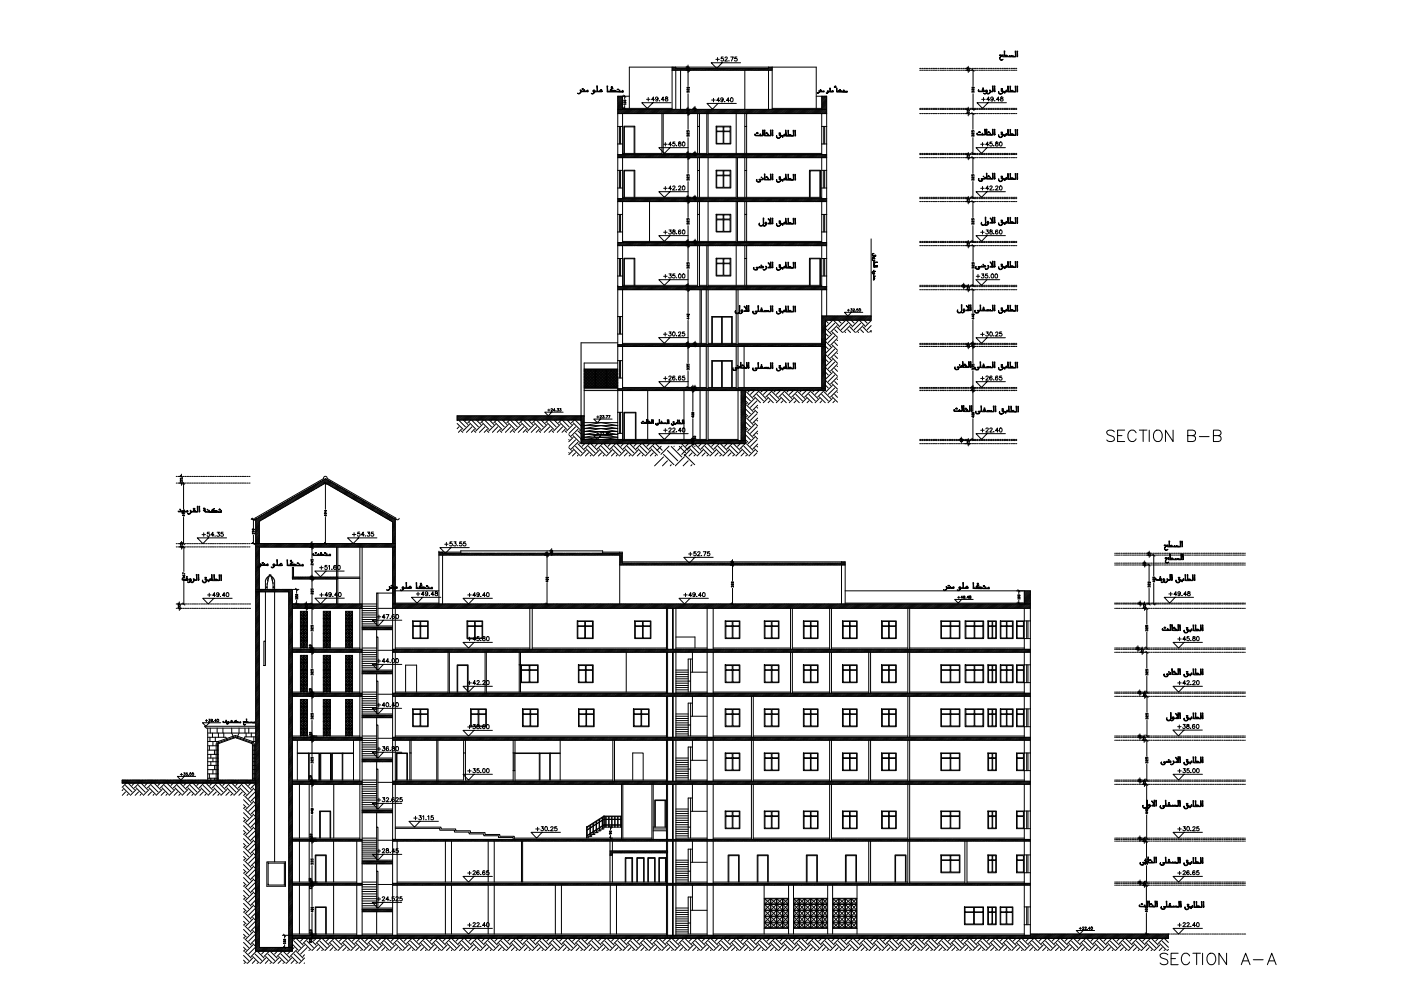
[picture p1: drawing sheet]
<svg xmlns="http://www.w3.org/2000/svg" width="420mm" height="297mm" viewBox="0 0 420 297" stroke-linecap="round" stroke-linejoin="round" font-family="sans-serif">
<!-- layer: HATCH -->
<g fill="none" stroke="#000" stroke-width=".3">
<path d="M185.3 28.8v.1M185.6 28.8l-.3 .4M186 28.8l-.7 .8M186.3 28.8l-1 1.1M186.6 28.8l-1.3 1.4M186.7 29.1l-1.4 1.4M186.7 31.3l-1.4 1.5M186.7 31.7l-1.4 1.4M186.7 32l-1.4 1.5M186.7 32.3l-1.4 1.5M186.7 32.7l-1.4 1.4M186.7 32.5h14.9"/>
<path d="M186.7 29.1h.1M186.7 29.4l-1.4 1.5M186.7 29.7l-1.4 1.5M186.7 30l-1.4 1.5M186.7 30.4l-1.4 1.4M186.7 30.7l-1.4 1.4M186.7 31l-1.4 1.5M186.9 32.8l-1.3 1.3M187.2 32.8l-1.3 1.3M187.6 32.8l-1.4 1.3M187.8 32.8l-1.2 1.3M188.2 32.8l-1.3 1.3"/>
<path d="M188.5 32.8l-1.3 1.3M188.8 32.8l-1.2 1.3M189.2 32.8l-1.3 1.3M189.5 32.8l-1.3 1.3M189.8 32.8l-1.3 1.3M190.1 32.8l-1.2 1.3M190.5 32.8l-1.3 1.3M190.8 32.8l-1.3 1.3M191.1 32.8l-1.3 1.3M191.4 32.8l-1.3 1.3M191.7 32.8l-1.2 1.3M192.1 32.8l-1.3 1.3"/>
<path d="M192.4 32.8l-1.3 1.3M192.7 32.8l-1.3 1.3M193.1 32.8l-1.4 1.3M193.4 32.8l-1.3 1.3M193.7 32.8l-1.3 1.3M194 32.8l-1.3 1.3M194.3 32.8l-1.2 1.3M194.7 32.8l-1.3 1.3M195 32.8l-1.3 1.3M195.3 32.8l-1.3 1.3M195.6 32.8l-1.2 1.3M196 32.8l-1.3 1.3"/>
<path d="M196.3 32.8l-1.3 1.3M196.6 32.8l-1.3 1.3M196.9 32.8l-1.3 1.3M197.2 32.8l-1.2 1.3M197.6 32.8l-1.3 1.3M197.9 32.8l-1.3 1.3M198.2 32.8l-1.3 1.3M198.6 32.8l-1.3 1.3M198.9 32.8l-1.3 1.3M199.2 32.8l-1.3 1.3M199.5 32.8l-1.3 1.3M199.8 32.8l-1.2 1.3"/>
<path d="M200.2 32.8l-1.3 1.3M200.5 32.8l-1.3 1.3M200.8 32.8l-1.3 1.3M201.1 32.8l-1.2 1.3M201.5 32.8l-1.3 1.3M201.8 32.8l-1.3 1.3M201.9 20.1l-.3 .3M202.1 32.8l-1.3 1.3M202.2 20.1l-.6 .7M202.5 32.8l-1.4 1.3M202.5 20.1l-.9 1M202.7 20.3l-.8 .8"/>
<path d="M202.7 20.1h27.8M202.7 32.8l-1.2 1.3M202.7 20.5l-.5 .6M203.1 20.5l-.6 .6M203.1 32.8l-1.3 1.3M203.4 20.5l-.5 .6M203.4 32.8l-1.3 1.3M203.7 20.5l-.5 .6M203.7 32.8l-1.2 1.3M204.1 20.5l-.6 .6M204.1 32.8l-1.3 1.3M204.4 32.8l-1.3 1.3"/>
<path d="M204.4 20.5l-.6 .6M204.7 20.5l-.6 .6M204.7 32.8l-1.3 1.3M205 20.5l-.5 .6M205 32.8l-1.3 1.3M205.3 32.8l-1.2 1.3M205.4 20.5l-.6 .6M205.7 20.5l-.6 .6M205.7 32.8l-1.3 1.3M206 20.5l-.5 .6M206 32.8l-1.3 1.3M206.3 32.8l-1.3 1.3"/>
<path d="M206.3 20.5l-.5 .6M206.6 20.5l-.5 .6M206.6 32.8l-1.2 1.3M207 20.5l-.6 .6M207 32.8l-1.3 1.3M207.3 32.8l-1.3 1.3M207.3 20.5l-.5 .6M207.6 32.8l-1.3 1.3M207.6 20.5l-.5 .6M208 20.5l-.6 .6M208 32.8l-1.4 1.3M208.3 32.8l-1.3 1.3"/>
<path d="M208.3 20.5l-.6 .6M208.6 20.5l-.6 .6M208.6 32.8l-1.3 1.3M208.9 20.5l-.5 .6M208.9 32.8l-1.3 1.3M209.2 32.8l-1.2 1.3M209.2 20.5l-.5 .6M209.6 20.5l-.6 .6M209.6 32.8l-1.3 1.3M209.9 20.5l-.5 .6M209.9 32.8l-1.3 1.3M210.2 20.5l-.6 .6"/>
<path d="M210.2 32.8l-1.3 1.3M210.5 20.5l-.5 .6M210.5 32.8l-1.2 1.3M210.8 32.8l-1.2 1.3M210.9 20.5l-.6 .6M211.2 20.5l-.6 .6M211.2 32.8l-1.3 1.3M211.5 20.5l-.5 .6M211.5 32.8l-1.3 1.3M211.8 32.8l-1.3 1.3M211.9 20.5l-.6 .6M212.1 20.5l-.5 .6"/>
<path d="M212.1 32.8l-1.2 1.3M212.5 20.5l-.6 .6M212.5 32.8l-1.3 1.3M212.8 32.8l-1.3 1.3M212.8 20.5l-.5 .6M213.1 20.5l-.5 .6M213.1 32.8l-1.2 1.3M213.5 20.5l-.6 .6M213.5 32.8l-1.4 1.3M213.8 32.8l-1.3 1.3M213.8 20.5l-.6 .6M214.1 20.5l-.6 .6"/>
<path d="M214.1 32.8l-1.3 1.3M214.4 20.5l-.5 .6M214.4 32.8l-1.3 1.3M214.7 32.8l-1.2 1.3M214.8 20.5l-.6 .6M215.1 20.5l-.6 .6M215.1 32.8l-1.3 1.3M215.4 20.5l-.5 .6M215.4 32.8l-1.3 1.3M215.7 20.5l-.5 .6M215.7 32.8l-1.3 1.3M216 20.5l-.5 .6"/>
<path d="M216 32.8l-1.2 1.3M216.4 20.5l-.6 .6M216.4 32.8l-1.3 1.3M216.7 20.5l-.6 .6M216.7 32.8l-1.3 1.3M217 20.5l-.5 .6M217 32.8l-1.3 1.3M217.3 32.8l-1.3 1.3M217.4 20.5l-.6 .6M217.6 20.5l-.5 .6M217.6 32.8l-1.2 1.3M218 20.5l-.6 .6"/>
<path d="M218 32.8l-1.3 1.3M218.3 32.8l-1.3 1.3M218.3 20.5l-.5 .6M218.6 20.5l-.5 .6M218.6 32.8l-1.2 1.3M219 20.5l-.6 .6M219 32.8l-1.4 1.3M219.3 32.8l-1.3 1.3M219.3 20.5l-.5 .6M219.6 20.5l-.6 .6M219.6 32.8l-1.3 1.3M219.9 20.5l-.5 .6"/>
<path d="M219.9 32.8l-1.3 1.3M220.2 32.8l-1.2 1.3M220.3 20.5l-.6 .6M220.6 20.5l-.6 .6M220.6 32.8l-1.3 1.3M220.9 20.5l-.5 .6M220.9 32.8l-1.3 1.3M221.2 32.8l-1.3 1.3M221.2 20.5l-.5 .6M221.5 20.5l-.5 .6M221.5 32.8l-1.2 1.3M221.9 20.5l-.6 .6"/>
<path d="M221.9 32.8l-1.3 1.3M222.2 20.5l-.6 .6M222.2 32.8l-1.3 1.3M222.5 20.5l-.5 .6M222.5 32.8l-1.3 1.3M222.9 20.5l-.6 .6M222.9 32.8l-1.4 1.3M223.2 20.5l-.6 .6M223.2 32.8l-1.3 1.3M223.5 20.5l-.6 .6M223.5 32.8l-1.3 1.3M223.8 32.8l-1.3 1.3"/>
<path d="M223.8 20.5l-.5 .6M224.1 20.5l-.5 .6M224.1 32.8l-1.2 1.3M224.5 20.5l-.6 .6M224.5 32.8l-1.3 1.3M224.8 32.8l-1.3 1.3M224.8 20.5l-.5 .6M225.1 20.5l-.5 .6M225.1 32.8l-1.3 1.3M225.4 20.5l-.5 .6M225.4 32.8l-1.3 1.3M225.7 32.8l-1.2 1.3"/>
<path d="M225.8 20.5l-.6 .6M226.1 20.5l-.6 .6M226.1 32.8l-1.3 1.3M226.4 20.5l-.5 .6M226.4 32.8l-1.3 1.3M226.7 32.8l-1.3 1.3M226.8 20.5l-.6 .6M227 20.5l-.5 .6M227 32.8l-1.2 1.3M227.4 20.5l-.6 .6M227.4 32.8l-1.3 1.3M227.7 32.8l-1.3 1.3"/>
<path d="M227.7 20.5l-.5 .6M228 20.5l-.5 .6M228 32.8l-1.2 1.3M228.4 20.5l-.6 .6M228.4 32.8l-1.4 1.3M228.7 20.5l-.6 .6M228.7 32.8l-1.3 1.3M229 20.5l-.6 .6M229 32.8l-1.3 1.3M229.3 20.5l-.5 .6M229.3 32.8l-1.3 1.3M229.6 20.5l-.5 .6"/>
<path d="M229.6 32.8l-1.2 1.3M230 20.5l-.6 .6M230 32.8l-1.3 1.3M230.3 32.8l-1.3 1.3M230.3 20.5l-.5 .6M230.6 32.8l-1.3 1.3M230.6 20.1l-.1 .2M230.9 32.8l-1.3 1.3M231 20.1l-.9 1M231.2 32.8l-1.2 1.3M231.3 20.1l-.9 1M231.6 20.5l-.6 .6"/>
<path d="M231.6 20.8l-.2 .3M231.6 32.8l-1.3 1.3M231.6 20.2l-.9 .9M231.9 32.8l-1.3 1.3M232.2 32.8l-1.3 1.3M232.6 32.8l-1.3 1.3M232.9 32.8l-1.3 1.3M233.2 32.8l-1.3 1.3M233.5 32.8l-1.2 1.3M233.9 32.8l-1.3 1.3M234.2 32.8l-1.3 1.3M234.5 32.8l-1.3 1.3"/>
<path d="M234.8 32.8l-1.3 1.3M235.1 32.8l-1.2 1.3M235.5 32.8l-1.3 1.3M235.8 32.8l-1.3 1.3M236.1 32.8l-1.3 1.3M236.4 32.8l-1.2 1.3M236.7 32.8l-1.2 1.3M237.1 32.8l-1.3 1.3M237.4 32.8l-1.3 1.3M237.7 32.8l-1.3 1.3M238.1 32.8l-1.3 1.3M238.4 32.8l-1.3 1.3"/>
<path d="M238.7 32.8l-1.3 1.3M239 32.8l-1.2 1.3M239.4 32.8l-1.3 1.3M239.7 32.8l-1.3 1.3M240 32.8l-1.3 1.3M240.3 32.8l-1.3 1.3M240.6 32.8l-1.2 1.3M241 32.8l-1.3 1.3M241.3 32.8l-1.3 1.3M241.6 32.8l-1.3 1.3M241.9 32.8l-1.2 1.3M242.3 32.8l-1.3 1.3"/>
<path d="M242.6 32.8l-1.3 1.3M242.9 32.8l-1.2 1.3M243.2 32.8l-1.3 1.3M243.6 32.8l-1.3 1.3M243.9 32.8l-1.3 1.3M244.2 32.8l-1.3 1.3M244.5 32.8l-1.2 1.3M244.9 32.8l-1.3 1.3M245.2 32.8l-1.3 1.3M245.5 32.8l-1.3 1.3M245.8 32.8l-1.3 1.3M246.1 32.8l-1.2 1.3"/>
<path d="M246.6 28.8l-.2 .1M246.9 28.8l-.5 .5M247.2 28.8l-.8 .8M247.5 28.8l-1.1 1.1M247.8 28.8l-1.4 1.4M247.9 32.7l-1.4 1.4M247.9 33.3l-.7 .8M247.9 29.7l-1.5 1.5M247.9 30.7l-1.5 1.5M247.9 31.7l-2.4 2.4M247.9 31l-1.5 1.5h-14.8M247.9 29.1l-1.5 1.4"/>
<path d="M247.9 29.4l-1.5 1.5M247.9 30.1l-1.5 1.4M247.9 30.4l-1.5 1.4M247.9 31.3l-2.7 2.8M247.9 32l-2.1 2.1M247.9 32.3l-1.7 1.8M247.9 33l-1.1 1.1M247.9 33.6l-.4 .5M247.9 34l-.1 .1M185.3 46.3v.1M185.4 59.5l-.1 .2M185.6 46.3l-.3 .5"/>
<path d="M185.7 59.5l-.4 .5M186 46.3l-.7 .7M186.1 59.5l-.8 .8M186.3 46.3l-.9 1M186.4 59.5l-.9 .9M186.6 46.3l-.9 1M186.7 59.2h34.1M186.7 46h11.8M186.7 59.5l-.9 .9M186.9 46.3l-.9 1M187 59.5l-.9 .9M187.3 46.3l-1 1"/>
<path d="M187.3 59.5l-.8 .9M187.6 46.3l-.9 1M187.7 59.5l-1 .9M187.9 46.3l-.9 1M188 59.5l-.9 .9M188.2 46.3l-.9 1M188.3 59.5l-.9 .9M188.6 46.3l-1 1M188.7 59.5l-1 .9M188.9 46.3l-.9 1M188.9 59.5l-.8 .9M189.2 46.3l-.9 1"/>
<path d="M189.3 59.5l-.9 .9M189.5 46.3l-.9 1M189.6 59.5l-.9 .9M189.8 46.3l-.9 1M189.9 59.5l-.9 .9M190.2 46.3l-1 1M190.3 59.5l-1 .9M190.5 46.3l-.9 1M190.6 59.5l-.9 .9M190.8 46.3l-.9 1M190.9 59.5l-.9 .9M191.1 46.3l-.9 1"/>
<path d="M191.2 59.5l-.9 .9M191.5 46.3l-.9 1M191.6 59.5l-1 .9M191.8 46.3l-.9 1M191.9 59.5l-.9 .9M192.1 46.3l-.9 1M192.2 59.5l-.9 .9M192.5 46.3l-1 1M192.5 59.5l-.9 .9M192.8 46.3l-.9 1M192.8 59.5l-.8 .9M193.1 46.3l-.9 1"/>
<path d="M193.2 59.5l-1 .9M193.4 46.3l-.9 1M193.5 59.5l-.9 .9M193.7 46.3l-.9 1M193.8 59.5l-.9 .9M194.1 46.3l-1 1M194.2 59.5l-1 .9M194.4 46.3l-.9 1M194.5 59.5l-.9 .9M194.7 46.3l-.9 1M194.8 59.5l-.9 .9M195 46.3l-.9 1"/>
<path d="M195.1 59.5l-.9 .9M195.3 46.3l-.8 1M195.4 59.5l-.9 .9M195.7 46.3l-1 1M195.8 59.5l-1 .9M196 46.3l-.9 1M196.1 59.5l-.9 .9M196.3 46.3l-.9 1M196.4 59.5l-.9 .9M196.7 46.3l-1 1M196.7 59.5l-.9 .9M197 46.3l-.9 1"/>
<path d="M197.1 59.5l-1 .9M197.3 46.3l-.9 1M197.4 59.5l-.9 .9M197.6 46.3l-.9 1M197.7 59.5l-.9 .9M198 46.3l-1 1M198 59.5l-.9 .9M198.3 46.3l-.9 1M198.3 59.5l-.8 .9M198.6 46.3l-.9 1M198.7 59.5l-.9 .9M198.9 46h13.1"/>
<path d="M198.9 46.3l-.9 1M199 59.5l-.9 .9M199.2 46.3l-.9 1M199.3 59.5l-.9 .9M199.6 46.3l-1 1M199.7 59.5l-1 .9M199.9 46.3l-.9 1M200 59.5l-.9 .9M200.2 46.3l-.9 1M200.3 59.5l-.9 .9M200.5 46.3l-.9 1M200.6 59.5l-.9 .9"/>
<path d="M200.8 46.3l-.8 1M200.9 59.5l-.9 .9M201.2 46.3l-.9 1M201.3 59.5l-1 .9M201.5 46.3l-.9 1M201.6 59.5l-.9 .9M201.8 46.3l-.9 1M201.9 59.5l-.9 .9M202.2 46.3l-1 1M202.2 59.5l-.9 .9M202.5 46.3l-.9 1M202.6 59.5l-1 .9"/>
<path d="M202.8 46.3l-.9 1M202.9 59.5l-.9 .9M203.1 46.3l-.9 1M203.2 59.5l-.9 .9M203.5 46.3l-1 1M203.6 59.5l-1 .9M203.8 46.3l-.9 1M203.8 59.5l-.8 .9M204.1 46.3l-.9 1M204.2 59.5l-.9 .9M204.4 46.3l-.9 1M204.5 59.5l-.9 .9"/>
<path d="M204.7 46.3l-.9 1M204.8 59.5l-.9 .9M205.1 46.3l-1 1M205.2 59.5l-1 .9M205.4 46.3l-.9 1M205.5 59.5l-.9 .9M205.7 46.3l-.9 1M205.8 59.5l-.9 .9M206.1 46.3l-1 1M206.1 59.5l-.9 .9M206.3 46.3l-.8 1M206.5 59.5l-1 .9"/>
<path d="M206.7 46.3l-.9 1M206.8 59.5l-.9 .9M207 46.3l-.9 1M207.1 59.5l-.9 .9M207.3 46.3l-.9 1M207.4 59.5l-.9 .9M207.7 46.3l-1 1M207.7 59.5l-.9 .9M208 46.3l-.9 1M208.1 59.5l-.9 .9M208.3 46.3l-.9 1M208.4 59.5l-.9 .9"/>
<path d="M208.6 46.3l-.9 1M208.7 59.5l-.9 .9M209 46.3l-1 1M209.1 59.5l-1 .9M209.3 46.3l-.9 1M209.4 59.5l-.9 .9M209.6 46.3l-.9 1M209.7 59.5l-.9 .9M209.9 46.3l-.9 1M210 59.5l-.9 .9M210.2 46.3l-.8 1M210.3 59.5l-.9 .9"/>
<path d="M210.6 46.3l-1 1M210.7 59.5l-1 .9M210.9 46.3l-.9 1M211 59.5l-.9 .9M211.2 46.3l-.9 1M211.3 59.5l-.9 .9M211.6 46.3l-1 1M211.6 59.5l-.9 .9M211.9 46.3l-.9 1M212 59.5l-1 .9M212.2 46.3l-.9 1M212.3 59.5l-.9 .9"/>
<path d="M212.4 46h34M212.5 46.3l-.9 1M212.6 59.5l-.9 .9M212.8 46.3l-.9 1M213 59.5l-1 .9M213.2 46.3l-1 1M213.2 59.5l-.8 .9M213.5 46.3l-.9 1M213.6 59.5l-.9 .9M213.8 46.3l-.9 1M213.9 59.5l-.9 .9M214.1 46.3l-.9 1"/>
<path d="M214.2 59.5l-.9 .9M214.5 46.3l-1 1M214.6 59.5l-1 .9M214.8 46.3l-.9 1M214.9 59.5l-.9 .9M215.1 46.3l-.9 1M215.2 59.5l-.9 .9M215.4 46.3l-.9 1M215.5 59.5l-.9 .9M215.7 46.3l-.8 1M215.8 59.5l-.9 .9M216.1 46.3l-.9 1"/>
<path d="M216.2 59.5l-1 .9M216.4 46.3l-.9 1M216.5 59.5l-.9 .9M216.7 46.3l-.9 1M216.8 59.5l-.9 .9M217.1 46.3l-1 1M217.1 59.5l-.9 .9M217.4 46.3l-.9 1M217.5 59.5l-1 .9M217.7 46.3l-.9 1M217.8 59.5l-.9 .9M218 46.3l-.9 1"/>
<path d="M218.1 59.5l-.9 .9M218.3 46.3l-.9 1M218.5 59.5l-1 .9M218.7 46.3l-.9 1M218.8 59.5l-.9 .9M219 46.3l-.9 1M219.1 59.5l-.9 .9M219.3 46.3l-.9 1M219.4 59.5l-.9 .9M219.6 46.3l-.9 1M219.7 59.5l-.9 .9M220 46.3l-1 1"/>
<path d="M220.1 59.5l-1 .9M220.3 46.3l-.9 1M220.4 59.5l-.9 .9M220.6 46.3l-.9 1M220.7 59.5l-.9 .9M221 46.3l-1 1M221 59.5l-.9 .9M221.2 59.2h25.2M221.2 46.3l-.8 1M221.3 59.5l-.9 .9M221.6 46.3l-.9 1M221.7 59.5l-1 .9"/>
<path d="M221.9 46.3l-.9 1M222 59.5l-.9 .9M222.2 46.3l-.9 1M222.3 59.5l-.9 .9M222.6 46.3l-1 1M222.6 59.5l-.9 .9M222.9 46.3l-.9 1M223 59.5l-.9 .9M223.2 46.3l-.9 1M223.3 59.5l-.9 .9M223.5 46.3l-.9 1M223.6 59.5l-.9 .9"/>
<path d="M223.9 46.3l-1 1M224 59.5l-1 .9M224.2 46.3l-.9 1M224.3 59.5l-.9 .9M224.5 46.3l-.9 1M224.6 59.5l-.9 .9M224.8 46.3l-.9 1M224.9 59.5l-.9 .9M225.1 46.3l-.8 1M225.2 59.5l-.9 .9M225.5 46.3l-.9 1M225.6 59.5l-1 .9"/>
<path d="M225.8 46.3l-.9 1M225.9 59.5l-.9 .9M226.1 46.3l-.9 1M226.2 59.5l-.9 .9M226.5 46.3l-1 1M226.5 59.5l-.9 .9M226.8 46.3l-.9 1M226.8 59.5l-.9 .9M227.1 46.3l-.9 1M227.2 59.5l-1 .9M227.4 46.3l-.9 1M227.5 59.5l-.9 .9"/>
<path d="M227.7 46.3l-.9 1M227.8 59.5l-.9 .9M228.1 46.3l-1 1M228.1 59.5l-.9 .9M228.4 46.3l-.9 1M228.5 59.5l-.9 .9M228.7 46.3l-.9 1M228.8 59.5l-.9 .9M229 46.3l-.9 1M229.1 59.5l-.9 .9M229.4 46.3l-1 1M229.5 59.5l-1 .9"/>
<path d="M229.7 46.3l-.9 1M229.8 59.5l-.9 .9M230 46.3l-.9 1M230.1 59.5l-.9 .9M230.3 46.3l-.9 1M230.4 59.5l-.9 .9M230.6 46.3l-.8 1M230.7 59.5l-.9 .9M231 46.3l-.9 1M231.1 59.5l-1 .9M231.3 46.3l-.9 1M231.4 59.5l-.9 .9"/>
<path d="M231.6 46.3l-.9 1M231.7 59.5l-.9 .9M232 46.3l-1 1M232 59.5l-.9 .9M232.3 46.3l-.9 1M232.4 59.5l-.9 .9M232.6 46.3l-.9 1M232.7 59.5l-.9 .9M232.9 46.3l-.9 1M233 59.5l-.9 .9M233.2 46.3l-.9 1M233.3 59.5l-.9 .9"/>
<path d="M233.6 46.3l-1 1M233.7 59.5l-1 .9M233.9 46.3l-.9 1M234 59.5l-.9 .9M234.2 46.3l-.9 1M234.3 59.5l-.9 .9M234.5 46.3l-.9 1M234.6 59.5l-.9 .9M234.9 46.3l-1 1M235 59.5l-1 .9M235.2 46.3l-.9 1M235.3 59.5l-.9 .9"/>
<path d="M235.5 46.3l-.9 1M235.6 59.5l-.9 .9M235.9 46.3l-1 1M235.9 59.5l-.9 .9M236.1 46.3l-.8 1M236.2 59.5l-.9 .9M236.5 46.3l-.9 1M236.6 59.5l-1 .9M236.8 46.3l-.9 1M236.9 59.5l-.9 .9M237.1 46.3l-.9 1M237.2 59.5l-.9 .9"/>
<path d="M237.5 46.3l-1 1M237.5 59.5l-.9 .9M237.8 46.3l-.9 1M237.9 59.5l-.9 .9M238.1 46.3l-.9 1M238.2 59.5l-.9 .9M238.4 46.3l-.9 1M238.5 59.5l-.9 .9M238.7 46.3l-.9 1M238.9 59.5l-1 .9M239.1 46.3l-1 1M239.2 59.5l-.9 .9"/>
<path d="M239.4 46.3l-.9 1M239.5 59.5l-.9 .9M239.7 46.3l-.9 1M239.8 59.5l-.9 .9M240 46.3l-.9 1M240.1 59.5l-.9 .9M240.4 46.3l-.9 1M240.5 59.5l-1 .9M240.7 46.3l-.9 1M240.8 59.5l-.9 .9M241 46.3l-.9 1M241.1 59.5l-.9 .9"/>
<path d="M241.4 46.3l-1 1M241.4 59.5l-.9 .9M241.7 46.3l-.9 1M241.7 59.5l-.9 .9M242 46.3l-.9 1M242.1 59.5l-1 .9M242.3 46.3l-.9 1M242.4 59.5l-.9 .9M242.6 46.3l-.9 1M242.7 59.5l-.9 .9M243 46.3l-1 1M243 59.5l-.9 .9"/>
<path d="M243.3 46.3l-.9 1M243.4 59.5l-.9 .9M243.6 46.3l-.9 1M243.7 59.5l-.9 .9M243.9 46.3l-.9 1M244 59.5l-.9 .9M244.2 46.3l-.9 1M244.4 59.5l-1 .9M244.6 46.3l-1 1M244.7 59.5l-.9 .9M244.9 46.3l-.9 1M245 59.5l-.9 .9"/>
<path d="M245.2 46.3l-.9 1M245.3 59.5l-.9 .9M245.5 46.3l-.9 1M245.6 59.5l-.9 .9M245.9 46.3l-.9 1M246 59.5l-1 .9M246.2 46.3l-.9 1M246.3 59.5l-.9 .9M246.5 46.3l-.9 1M246.6 59.5l-.9 .9M246.9 46.3l-1 1M246.9 59.5l-.9 .9"/>
<path d="M247.2 46.3l-.9 1M247.2 59.5l-.8 .9M247.5 46.3l-.9 1M247.6 59.5l-1 .9M247.8 46.3l-.9 1M247.9 46.6l-.7 .7M247.9 47.2v.1M247.9 46.9l-.4 .4M247.9 59.5l-.9 .9M247.9 59.9l-.6 .5M185.5 72.7l-.2 .3M185.8 72.7l-.5 .6"/>
<path d="M186.2 72.7l-.9 .9M186.5 72.7l-.9 .9M186.7 72.4h34.1M186.8 72.7l-.9 .9M187.1 72.7l-.9 .9M187.4 72.7l-.9 .9M187.8 72.7l-1 .9M188.1 72.7l-.9 .9M188.4 72.7l-.9 .9M188.7 72.7l-.9 .9M189.1 72.7l-1 .9M189.4 72.7l-.9 .9"/>
<path d="M189.7 72.7l-.9 .9M190 72.7l-.9 .9M190.3 72.7l-.9 .9M190.7 72.7l-.9 .9M191 72.7l-.9 .9M191.3 72.7l-.9 .9M191.7 72.7l-1 .9M192 72.7l-.9 .9M192.3 72.7l-.9 .9M192.6 72.7l-.9 .9M192.9 72.7l-.9 .9M193.3 72.7l-1 .9"/>
<path d="M193.6 72.7l-.9 .9M193.9 72.7l-.9 .9M194.2 72.7l-.9 .9M194.6 72.7l-1 .9M194.9 72.7l-.9 .9M195.2 72.7l-.9 .9M195.6 72.7l-1 .9M195.8 72.7l-.8 .9M196.2 72.7l-.9 .9M196.5 72.7l-.9 .9M196.8 72.7l-.9 .9M197.2 72.7l-1 .9"/>
<path d="M197.5 72.7l-.9 .9M197.8 72.7l-.9 .9M198.1 72.7l-.9 .9M198.4 72.7l-.9 .9M198.8 72.7l-1 .9M199.1 72.7l-.9 .9M199.4 72.7l-.9 .9M199.7 72.7l-.9 .9M200.1 72.7l-.9 .9M200.4 72.7l-.9 .9M200.7 72.7l-.9 .9M201.1 72.7l-1 .9"/>
<path d="M201.4 72.7l-.9 .9M201.7 72.7l-.9 .9M202 72.7l-.9 .9M202.3 72.7l-.9 .9M202.7 72.7l-1 .9M203 72.7l-.9 .9M203.3 72.7l-.9 .9M203.6 72.7l-.9 .9M203.9 72.7l-.9 .9M204.3 72.7l-1 .9M204.6 72.7l-.9 .9M204.9 72.7l-.9 .9"/>
<path d="M205.2 72.7l-.9 .9M205.6 72.7l-.9 .9M205.9 72.7l-.9 .9M206.2 72.7l-.9 .9M206.6 72.7l-1 .9M206.9 72.7l-.9 .9M207.2 72.7l-.9 .9M207.5 72.7l-.9 .9M207.8 72.7l-.9 .9M208.2 72.7l-1 .9M208.5 72.7l-.9 .9M208.8 72.7l-.9 .9"/>
<path d="M209.1 72.7l-.9 .9M209.4 72.7l-.9 .9M209.8 72.7l-1 .9M210.1 72.7l-.9 .9M210.4 72.7l-.9 .9M210.7 72.7l-.9 .9M211.1 72.7l-.9 .9M211.4 72.7l-.9 .9M211.7 72.7l-.9 .9M212.1 72.7l-1 .9M212.4 72.7l-.9 .9M212.7 72.7l-.9 .9"/>
<path d="M213 72.7l-.9 .9M213.3 72.7l-.9 .9M213.7 72.7l-1 .9M214 72.7l-.9 .9M214.3 72.7l-.9 .9M214.6 72.7l-.9 .9M214.9 72.7l-.8 .9M215.3 72.7l-.9 .9M215.6 72.7l-.9 .9M215.9 72.7l-.9 .9M216.3 72.7l-1 .9M216.6 72.7l-.9 .9"/>
<path d="M216.9 72.7l-.9 .9M217.2 72.7l-.9 .9M217.6 72.7l-1 .9M217.9 72.7l-.9 .9M218.2 72.7l-.9 .9M218.5 72.7l-.9 .9M218.8 72.7l-.9 .9M219.2 72.7l-1 .9M219.5 72.7l-.9 .9M219.8 72.7l-.9 .9M220.1 72.7l-.9 .9M220.5 72.7l-.9 .9"/>
<path d="M220.8 72.7l-.9 .9M221.1 72.7l-.9 .9M221.2 72.4h25.2M221.4 72.7l-.9 .9M221.8 72.7l-1 .9M222.1 72.7l-.9 .9M222.4 72.7l-.9 .9M222.7 72.7l-.9 .9M223.1 72.7l-1 .9M223.4 72.7l-.9 .9M223.7 72.7l-.9 .9M224 72.7l-.9 .9"/>
<path d="M224.3 72.7l-.9 .9M224.7 72.7l-1 .9M225 72.7l-.9 .9M225.3 72.7l-.9 .9M225.7 72.7l-1 .9M226 72.7l-.9 .9M226.3 72.7l-.9 .9M226.6 72.7l-.9 .9M227 72.7l-1 .9M227.3 72.7l-.9 .9M227.6 72.7l-.9 .9M227.9 72.7l-.9 .9"/>
<path d="M228.2 72.7l-.9 .9M228.6 72.7l-1 .9M228.9 72.7l-.9 .9M229.2 72.7l-.9 .9M229.5 72.7l-.9 .9M229.8 72.7l-.8 .9M230.2 72.7l-1 .9M230.5 72.7l-.9 .9M230.8 72.7l-.9 .9M231.2 72.7l-1 .9M231.5 72.7l-.9 .9M231.8 72.7l-.9 .9"/>
<path d="M232.1 72.7l-.9 .9M232.5 72.7l-1 .9M232.8 72.7l-.9 .9M233.1 72.7l-.9 .9M233.4 72.7l-.9 .9M233.7 72.7l-.9 .9M234.1 72.7l-1 .9M234.4 72.7l-.9 .9M234.7 72.7l-.9 .9M235 72.7l-.9 .9M235.3 72.7l-.8 .9M235.7 72.7l-.9 .9"/>
<path d="M236 72.7l-.9 .9M236.3 72.7l-.9 .9M236.7 72.7l-1 .9M237 72.7l-.9 .9M237.3 72.7l-.9 .9M237.6 72.7l-.9 .9M238 72.7l-1 .9M238.3 72.7l-.9 .9M238.6 72.7l-.9 .9M238.9 72.7l-.9 .9M239.2 72.7l-.8 .9M239.6 72.7l-1 .9"/>
<path d="M239.9 72.7l-.9 .9M240.2 72.7l-.9 .9M240.6 72.7l-1 .9M240.8 72.7l-.8 .9M241.2 72.7l-.9 .9M241.5 72.7l-.9 .9M241.8 72.7l-.9 .9M242.2 72.7l-1 .9M242.5 72.7l-.9 .9M242.8 72.7l-.9 .9M243.1 72.7l-.9 .9M243.5 72.7l-1 .9"/>
<path d="M243.8 72.7l-.9 .9M244.1 72.7l-.9 .9M244.4 72.7l-.9 .9M244.7 72.7l-.8 .9M245.1 72.7l-.9 .9M245.4 72.7l-.9 .9M245.7 72.7l-.9 .9M246.1 72.7l-1 .9M246.4 72.7l-.9 .9M246.7 72.7l-.9 .9M247 72.7l-.9 .9M247.3 72.7l-.9 .9"/>
<path d="M247.7 72.7l-1 .9M247.9 73.1l-.5 .5M247.9 60.2l-.3 .2M247.9 72.8l-.8 .8M247.9 73.5l-.2 .1M185.3 85.9h.1M185.6 85.9l-.3 .3M185.9 85.9l-.6 .6M186.2 85.9l-.9 .9M186.5 85.9l-.9 .9M186.7 85.5h22.5M186.9 85.9l-1 .9"/>
<path d="M187.2 85.9l-.9 .9M187.5 85.9l-.9 .9M187.8 85.9l-.9 .9M188.2 85.9l-.9 .9M188.5 85.9l-.9 .9M188.8 85.9l-.9 .9M189.2 85.9l-1 .9M189.5 85.9l-.9 .9M189.8 85.9l-.9 .9M190.1 85.9l-.9 .9M190.4 85.9l-.9 .9M190.8 85.9l-1 .9"/>
<path d="M191.1 85.9l-.9 .9M191.4 85.9l-.9 .9M191.7 85.9l-.9 .9M192 85.9l-.9 .9M192.4 85.9l-1 .9M192.7 85.9l-.9 .9M193 85.9l-.9 .9M193.4 85.9l-1 .9M193.7 85.9l-.9 .9M194 85.9l-.9 .9M194.3 85.9l-.9 .9M194.7 85.9l-1 .9"/>
<path d="M195 85.9l-.9 .9M195.3 85.9l-.9 .9M195.6 85.9l-.9 .9M195.9 85.9l-.9 .9M196.3 85.9l-1 .9M196.6 85.9l-.9 .9M196.9 85.9l-.9 .9M197.2 85.9l-.9 .9M197.5 85.9l-.8 .9M197.9 85.9l-1 .9M198.2 85.9l-.9 .9M198.5 85.9l-.9 .9"/>
<path d="M198.9 85.9l-1 .9M199.2 85.9l-.9 .9M199.5 85.9l-.9 .9M199.8 85.9l-.9 .9M200.2 85.9l-1 .9M200.5 85.9l-.9 .9M200.8 85.9l-.9 .9M201.1 85.9l-.9 .9M201.4 85.9l-.9 .9M201.8 85.9l-1 .9M202.1 85.9l-.9 .9M202.4 85.9l-.9 .9"/>
<path d="M202.7 85.9l-.9 .9M203.1 85.9l-.9 .9M203.4 85.9l-.9 .9M203.7 85.9l-.9 .9M204 85.9l-.9 .9M204.4 85.9l-1 .9M204.7 85.9l-.9 .9M205 85.9l-.9 .9M205.3 85.9l-.9 .9M205.7 85.9l-1 .9M206 85.9l-.9 .9M206.3 85.9l-.9 .9"/>
<path d="M206.6 85.9l-.9 .9M206.9 85.9l-.8 .9M207.3 85.9l-1 .9M207.6 85.9l-.9 .9M207.9 85.9l-.9 .9M208.3 85.9l-1 .9M208.6 85.9l-.9 .9M208.9 85.9l-.9 .9M209.2 85.9l-.9 .9M209.6 85.9l-1 .9M209.8 85.5h2.2M209.9 85.9l-.9 .9"/>
<path d="M210.2 85.9l-.9 .9M210.5 85.9l-.9 .9M210.8 85.9l-.9 .9M211.2 85.9l-1 .9M211.5 85.9l-.9 .9M211.8 85.9l-.9 .9M212.1 85.9l-.9 .9M212.4 85.5h34M212.4 85.9l-.8 .9M212.8 85.9l-.9 .9M213.1 85.9l-.9 .9M213.4 85.9l-.9 .9"/>
<path d="M213.8 85.9l-1 .9M214.1 85.9l-.9 .9M214.4 85.9l-.9 .9M214.7 85.9l-.9 .9M215.1 85.9l-1 .9M215.4 85.9l-.9 .9M215.7 85.9l-.9 .9M216 85.9l-.9 .9M216.3 85.9l-.9 .9M216.7 85.9l-1 .9M217 85.9l-.9 .9M217.3 85.9l-.9 .9"/>
<path d="M217.6 85.9l-.9 .9M217.9 85.9l-.8 .9M218.3 85.9l-.9 .9M218.6 85.9l-.9 .9M218.9 85.9l-.9 .9M219.3 85.9l-1 .9M219.6 85.9l-.9 .9M219.9 85.9l-.9 .9M220.2 85.9l-.9 .9M220.6 85.9l-1 .9M220.9 85.9l-.9 .9M221.2 85.9l-.9 .9"/>
<path d="M221.5 85.9l-.9 .9M221.8 85.9l-.8 .9M222.2 85.9l-1 .9M222.5 85.9l-.9 .9M222.8 85.9l-.9 .9M223.2 85.9l-1 .9M223.4 85.9l-.8 .9M223.8 85.9l-.9 .9M224.1 85.9l-.9 .9M224.4 85.9l-.9 .9M224.8 85.9l-1 .9M225.1 85.9l-.9 .9"/>
<path d="M225.4 85.9l-.9 .9M225.7 85.9l-.9 .9M226.1 85.9l-1 .9M226.4 85.9l-.9 .9M226.7 85.9l-.9 .9M227 85.9l-.9 .9M227.3 85.9l-.8 .9M227.7 85.9l-.9 .9M228 85.9l-.9 .9M228.3 85.9l-.9 .9M228.7 85.9l-1 .9M229 85.9l-.9 .9"/>
<path d="M229.3 85.9l-.9 .9M229.6 85.9l-.9 .9M229.9 85.9l-.9 .9M230.3 85.9l-1 .9M230.6 85.9l-.9 .9M230.9 85.9l-.9 .9M231.2 85.9l-.9 .9M231.6 85.9l-1 .9M231.9 85.9l-.9 .9M232.2 85.9l-.9 .9M232.6 85.9l-1 .9M232.8 85.9l-.8 .9"/>
<path d="M233.2 85.9l-.9 .9M233.5 85.9l-.9 .9M233.8 85.9l-.9 .9M234.2 85.9l-1 .9M234.5 85.9l-.9 .9M234.8 85.9l-.9 .9M235.1 85.9l-.9 .9M235.4 85.9l-.9 .9M235.8 85.9l-.9 .9M236.1 85.9l-.9 .9M236.4 85.9l-.9 .9M236.7 85.9l-.9 .9"/>
<path d="M237.1 85.9l-1 .9M237.4 85.9l-.9 .9M237.7 85.9l-.9 .9M238.1 85.9l-1 .9M238.4 85.9l-.9 .9M238.7 85.9l-.9 .9M239 85.9l-.9 .9M239.3 85.9l-.9 .9M239.7 85.9l-1 .9M240 85.9l-.9 .9M240.3 85.9l-.9 .9M240.6 85.9l-.9 .9"/>
<path d="M241 85.9l-1 .9M241.3 85.9l-.9 .9M241.6 85.9l-.9 .9M241.9 85.9l-.9 .9M242.2 85.9l-.8 .9M242.6 85.9l-.9 .9M242.9 85.9l-.9 .9M243.2 85.9l-.9 .9M243.6 85.9l-1 .9M243.9 85.9l-.9 .9M244.2 85.9l-.9 .9M244.5 85.9l-.9 .9"/>
<path d="M244.8 85.9l-.9 .9M245.2 85.9l-1 .9M245.5 85.9l-.9 .9M245.8 85.9l-.9 .9M246.1 85.9l-.9 .9M246.5 85.9l-1 .9M246.5 94.7l-.1 .1M246.8 85.9l-.9 .9M246.8 94.7l-.4 .4M247.1 85.9l-.9 .9M247.2 94.7l-.8 .7M247.5 85.9l-1 .9"/>
<path d="M247.5 94.7l-1.1 1M247.5 98.9l-1.1 1.1M247.5 99.5l-1.1 1.1M247.5 96.6l-1.1 1.1M247.5 96.9l-1.1 1.1M247.5 97.2l-1.1 1.1M247.5 97.6l-1.1 1.1M247.5 97.9l-1.1 1.1M247.5 98.2l-1.1 1.1M247.5 98.5l-1.1 1.1M247.5 99.2l-1.1 1.1M247.5 97.5l.2 .1"/>
<path d="M247.5 96l.9 .9M247.5 98.4l1.6 1.6M247.5 96.3l-1.1 1M247.7 85.9l-.8 .9M247.8 94.7l-1.4 1.4M247.9 86.1l-.7 .7M247.9 86.4l-.4 .4M247.9 86.8h-.1M248.1 94.7l-1.7 1.7M248.4 94.7l-2 2M248.8 94.7l-2.4 2.3M249 96l.1 .1"/>
<path d="M249.1 94.7l-1.3 1.3M249.4 94.7l-1.3 1.3M249.6 96.1l-1.9 2M249.6 99.5l1.6 1.6M249.7 94.7l-1.2 1.3M250 96l1.6 1.6M250.1 94.7l-1.3 1.3M250.3 96.9l-1.9 1.9M250.3 98.8l.9 .9M250.4 94.7l-1.3 1.3M250.7 94.7l-1.3 1.3M251.1 97.6l-2 1.9"/>
<path d="M251.1 98.1l1.6 1.6M251.1 94.7l-1.4 1.3M251.3 94.7l-1.2 1.3M251.7 94.7l-1.3 1.3M252 94.7l-1.3 1.3M252.3 94.7l-1.2 1.3M252.7 94.7l-1.3 1.3 .9 .9M252.9 96l.1 .1M253 94.7l-1.3 1.3M253.3 94.7l-1.3 1.3M253.5 96.1l-1.9 2M253.5 99.5l.1 .2"/>
<path d="M253.6 94.7l-1.2 1.3M253.8 96l1.7 1.6M254 94.7l-1.3 1.3M254.2 96.9l-1.9 1.9M254.2 98.8l.9 .9M254.3 94.7l-1.3 1.3M254.6 94.7l-1.3 1.3M254.9 94.7l-1.3 1.3M254.9 97.6l-1.9 1.9M254.9 98.1l1.6 1.6M255.2 94.7l-1.2 1.3M255.3 96l.9 .9"/>
<path d="M255.6 94.7l-1.3 1.3M255.9 94.7l-1.3 1.3M256.2 94.7l-1.3 1.3M256.6 94.7l-1.4 1.3M256.8 96l.1 .1M256.9 94.7l-1.3 1.3M257.2 94.7l-1.3 1.3M257.4 96.1l-1.9 2M257.4 99.5l.1 .2M257.5 94.7l-1.3 1.3M257.7 96l1.6 1.6M257.8 94.7l-1.2 1.3"/>
<path d="M258.1 96.9l-1.9 1.9M258.1 98.8l.9 .9M258.2 94.7l-1.3 1.3M258.5 94.7l-1.3 1.3M258.8 94.7l-1.3 1.3M258.8 97.6l-1.9 1.9M258.8 98.1l1.6 1.6M259.1 94.7l-1.2 1.3M259.2 96l.9 .9M259.5 94.7l-1.3 1.3M259.8 94.7l-1.3 1.3M260.1 94.7l-1.3 1.3"/>
<path d="M260.4 94.7l-1.3 1.3M260.6 96l.2 .1M260.7 94.7l-1.2 1.3M261.1 94.7l-1.3 1.3M261.3 99.5h.1M261.3 97.6l-1.2 1.2M261.3 94.8l-1.2 1.2M261.3 95.5l-.6 .5M261.3 95.8l-.2 .2M261.3 96.1l-2 2M261.3 99l-.5 .5M261.3 95.1l-.9 .9"/>
<path d="M185.3 103.3v.1M185.4 116.5l-.1 .2M185.6 103.3l-.3 .4M185.7 116.5l-.4 .5M186 103.3l-.6 .6M186.1 116.5l-.6 .6M186.3 103.3l-.5 .6M186.4 116.5l-.5 .6M186.6 103.3l-.5 .6M186.7 116.5l-.5 .6M186.7 116.1h25.1M186.7 102.9h25.1"/>
<path d="M187 103.3l-.6 .6M187 116.5l-.5 .6M187.3 103.3l-.6 .6M187.4 116.5l-.6 .6M187.6 103.3l-.6 .6M187.7 116.5l-.6 .6M187.9 103.3l-.5 .6M188 116.5l-.5 .6M188.3 103.3l-.6 .6M188.4 116.5l-.6 .6M188.6 103.3l-.6 .6M188.7 116.5l-.6 .6"/>
<path d="M188.9 103.3l-.5 .6M189 116.5l-.6 .6M189.2 103.3l-.5 .6M189.3 116.5l-.5 .6M189.5 103.3l-.5 .6M189.6 116.5l-.5 .6M189.9 103.3l-.6 .6M190 116.5l-.6 .6M190.2 103.3l-.5 .6M190.3 116.5l-.5 .6M190.5 103.3l-.5 .6M190.6 116.5l-.6 .6"/>
<path d="M190.9 103.3l-.6 .6M190.9 116.5l-.5 .6M191.1 103.3l-.5 .6M191.3 116.5l-.6 .6M191.5 103.3l-.6 .6M191.6 116.5l-.6 .6M191.8 103.3l-.5 .6M191.9 116.5l-.5 .6M192.1 103.3l-.5 .6M192.2 116.5l-.5 .6M192.5 103.3l-.6 .6M192.5 116.5l-.5 .6"/>
<path d="M192.8 103.3l-.6 .6M192.9 116.5l-.6 .6M193.1 103.3l-.6 .6M193.2 116.5l-.6 .6M193.4 103.3l-.5 .6M193.5 116.5l-.5 .6M193.8 103.3l-.6 .6M193.9 116.5l-.6 .6M194.1 103.3l-.6 .6M194.2 116.5l-.6 .6M194.4 103.3l-.5 .6M194.5 116.5l-.6 .6"/>
<path d="M194.7 103.3l-.5 .6M194.8 116.5l-.5 .6M195 103.3l-.5 .6M195.1 116.5l-.5 .6M195.4 103.3l-.6 .6M195.5 116.5l-.6 .6M195.7 103.3l-.5 .6M195.8 116.5l-.5 .6M196 103.3l-.5 .6M196.1 116.5l-.5 .6M196.4 103.3l-.6 .6M196.4 116.5l-.5 .6"/>
<path d="M196.7 103.3l-.6 .6M196.8 116.5l-.6 .6M197 103.3l-.6 .6M197.1 116.5l-.6 .6M197.3 103.3l-.5 .6M197.4 116.5l-.5 .6M197.6 103.3l-.5 .6M197.8 116.5l-.6 .6M198 103.3l-.6 .6M198 116.5l-.5 .6M198.3 103.3l-.5 .6M198.4 116.5l-.6 .6"/>
<path d="M198.6 103.3l-.6 .6M198.7 116.5l-.6 .6M198.9 103.3l-.5 .6M199 116.5l-.5 .6M199.3 103.3l-.6 .6M199.4 116.5l-.6 .6M199.6 103.3l-.6 .6M199.7 116.5l-.6 .6M199.9 103.3l-.5 .6M200 116.5l-.6 .6M200.3 103.3l-.6 .6M200.3 116.5l-.5 .6"/>
<path d="M200.5 103.3l-.5 .6M200.6 116.5l-.5 .6M200.9 103.3l-.6 .6M201 116.5l-.6 .6M201.2 103.3l-.5 .6M201.3 116.5l-.5 .6M201.5 103.3l-.5 .6M201.6 116.5l-.5 .6M201.9 103.3l-.6 .6M201.9 116.5l-.5 .6M202.2 103.3l-.6 .6M202.3 116.5l-.6 .6"/>
<path d="M202.5 103.3l-.6 .6M202.6 116.5l-.6 .6M202.8 103.3l-.5 .6M202.9 116.5l-.5 .6M203.2 103.3l-.6 .6M203.3 116.5l-.6 .6M203.5 103.3l-.6 .6M203.6 116.5l-.6 .6M203.8 103.3l-.5 .6M203.9 116.5l-.6 .6M204.1 103.3l-.5 .6M204.2 116.5l-.5 .6"/>
<path d="M204.4 103.3l-.5 .6M204.5 116.5l-.5 .6M204.8 103.3l-.6 .6M204.9 116.5l-.6 .6M205.1 103.3l-.6 .6M205.2 116.5l-.6 .6M205.4 103.3l-.5 .6M205.5 116.5l-.6 .6M205.8 103.3l-.6 .6M205.8 116.5l-.5 .6M206.1 103.3l-.6 .6M206.1 116.5l-.5 .6"/>
<path d="M206.4 103.3l-.6 .6M206.5 116.5l-.6 .6M206.7 103.3l-.5 .6M206.8 116.5l-.5 .6M207 103.3l-.5 .6M207.1 116.5l-.5 .6M207.4 103.3l-.6 .6M207.4 116.5l-.5 .6M207.7 103.3l-.5 .6M207.8 116.5l-.6 .6M208 103.3l-.6 .6M208.1 116.5l-.6 .6"/>
<path d="M208.3 103.3l-.5 .6M208.4 116.5l-.5 .6M208.7 103.3l-.6 .6M208.8 116.5l-.6 .6M209 103.3l-.6 .6M209.1 116.5l-.6 .6M209.3 103.3l-.5 .6M209.4 116.5l-.6 .6M209.6 103.3l-.5 .6M209.7 116.5l-.5 .6M209.9 103.3l-.5 .6M210 116.5l-.5 .6"/>
<path d="M210.3 103.3l-.6 .6M210.4 116.5l-.6 .6M210.6 103.3l-.6 .6M210.7 116.5l-.5 .6M210.9 103.3l-.5 .6M211 116.5l-.5 .6M211.3 103.3l-.6 .6M211.3 116.5l-.5 .6M211.6 103.3l-.6 .6M211.6 116.5l-.5 .6M211.9 103.3l-.6 .6M212 116.5l-.6 .6"/>
<path d="M212.2 103.3l-.5 .6M212.3 116.5l-.5 .6M212.4 116.1h8.4M212.4 102.9h8.4M212.5 103.3l-.5 .6M212.6 116.5l-.5 .6M212.9 103.3l-.6 .6M213 116.5l-.6 .6M213.2 103.3l-.5 .6M213.3 116.5l-.6 .6M213.5 103.3l-.5 .6M213.6 116.5l-.6 .6"/>
<path d="M213.8 103.3l-.5 .6M213.9 116.5l-.5 .6M214.2 103.3l-.6 .6M214.3 116.5l-.6 .6M214.5 103.3l-.6 .6M214.6 116.5l-.6 .6M214.8 103.3l-.5 .6M214.9 116.5l-.6 .6M215.2 103.3l-.6 .6M215.2 116.5l-.5 .6M215.4 103.3l-.5 .6M215.5 116.5l-.5 .6"/>
<path d="M215.8 103.3l-.6 .6M215.9 116.5l-.6 .6M216.1 103.3l-.5 .6M216.2 116.5l-.5 .6M216.4 103.3l-.5 .6M216.5 116.5l-.5 .6M216.8 103.3l-.6 .6M216.8 116.5l-.5 .6M217.1 103.3l-.6 .6M217.2 116.5l-.6 .6M217.4 103.3l-.6 .6M217.5 116.5l-.6 .6"/>
<path d="M217.7 103.3l-.5 .6M217.8 116.5l-.5 .6M218 103.3l-.5 .6M218.1 116.5l-.5 .6M218.4 103.3l-.6 .6M218.5 116.5l-.6 .6M218.7 103.3l-.5 .6M218.8 116.5l-.6 .6M219 103.3l-.5 .6M219.1 116.5l-.6 .6M219.3 103.3l-.5 .6M219.4 116.5l-.5 .6"/>
<path d="M219.7 103.3l-.6 .6M219.8 116.5l-.6 .6M220 103.3l-.6 .6M220.1 116.5l-.6 .6M220.3 103.3l-.5 .6M220.4 116.5l-.5 .6M220.7 103.3l-.6 .6M220.7 116.5l-.5 .6M221 103.3l-.6 .6M221 116.5l-.5 .6M221.3 103.3l-.6 .6M221.3 116.1h25.1"/>
<path d="M221.3 102.9h25.1M221.4 116.5l-.6 .6M221.6 103.3l-.5 .6M221.7 116.5l-.5 .6M221.9 103.3l-.5 .6M222 116.5l-.5 .6M222.3 103.3l-.6 .6M222.3 116.5l-.5 .6M222.6 103.3l-.5 .6M222.7 116.5l-.6 .6M222.9 103.3l-.6 .6M223 116.5l-.7 .7"/>
<path d="M223.2 103.3l-.5 .6M223.3 116.5l-1 1.1M223.5 117.6l-1.2 1.2M223.5 117.9l-1.2 1.3M223.5 118.5l-1.2 1.3M223.5 118.9l-1.2 1.3M223.5 119.9l-1.2 1.2M223.5 103.3l-.5 .6M223.5 119.5l-1.2 1.3M223.5 118.2l-1.2 1.3M223.5 119.2l-1.2 1.3M223.5 117.2l-1.2 1.3"/>
<path d="M223.5 118.6l1.6 1.6M223.7 116.5l-1.4 1.4M223.8 117.1l-.3 .3M223.9 103.3l-.6 .6M223.9 117.5l1.9 1.9M224 116.5l-1.7 1.7M224.2 103.3l-.5 .6M224.3 116.5l-.6 .6M224.5 103.3l-.5 .6M224.6 116.5l-.6 .6M224.8 117.1l-.5 .4M224.8 103.3l-.5 .6"/>
<path d="M224.9 116.5l-.5 .6M225.2 103.3l-.6 .6M225.3 116.5l-.6 .6M225.5 103.3l-.6 .6M225.6 116.5l-.6 .6M225.8 103.3l-.5 .6M225.9 116.5l-.5 .6M226.2 103.3l-.6 .6M226.2 116.5l-.5 .6M226.2 117.1l-1.1 1.1M226.3 119.4l-2 2M226.3 119l1.8 1.7"/>
<path d="M226.5 103.3l-.6 .6M226.5 116.5l-.5 .6M226.8 103.3l-.6 .6M226.9 116.5l-.6 .6M227 118.2l2 2M227.1 103.3l-.5 .6M227.2 116.5l-.5 .6M227.4 103.3l-.5 .6M227.5 116.5l-.5 .6M227.7 117.1l-1.9 1.9M227.8 103.3l-.6 .6M227.8 117.5l1.9 1.9"/>
<path d="M227.9 116.5l-.6 .6M228.1 103.3l-.5 .6M228.2 116.5l-.6 .6M228.4 103.3l-.5 .6M228.5 116.5l-.6 .6M228.7 117.1l-.5 .4M228.7 103.3l-.5 .6M228.8 116.5l-.5 .6M229 103.3l-.5 .6M229.2 116.5l-.6 .6M229.4 103.3l-.6 .6M229.5 116.5l-.6 .6"/>
<path d="M229.7 103.3l-.5 .6M229.8 116.5l-.6 .6M230 103.3l-.5 .6M230.1 116.5l-.5 .6M230.1 117.1l-1.1 1.1M230.2 119.4l-1.3 1.3M230.2 119l1.7 1.7M230.3 103.3l-.5 .6M230.4 116.5l-.5 .6M230.7 103.3l-.6 .6M230.8 116.5l-.6 .6M230.9 118.2l1.9 2"/>
<path d="M231 103.3l-.6 .6M231.1 116.5l-.6 .6M231.3 103.3l-.5 .6M231.4 116.5l-.5 .6M231.6 117.1l-1.9 1.9M231.6 117.5l2 1.9M231.7 103.3l-.6 .6M231.7 116.5l-.5 .6M232 103.3l-.6 .6M232 116.5l-.5 .6M232.3 103.3l-.6 .6M232.4 116.5l-.6 .6"/>
<path d="M232.6 117.1l-.5 .4M232.6 103.3l-.5 .6M232.7 116.5l-.5 .6M232.9 103.3l-.5 .6M233 116.5l-.5 .6M233.3 103.3l-.6 .6M233.4 116.5l-.6 .6M233.6 103.3l-.5 .6M233.7 116.5l-.6 .6M233.9 103.3l-.5 .6M234 116.5l-.6 .6M234 117.1l-1.2 1.1"/>
<path d="M234.1 119.4l-1.3 1.3M234.1 119l1.7 1.7M234.2 103.3l-.5 .6M234.3 116.5l-.5 .6M234.6 103.3l-.6 .6M234.7 116.5l-.6 .6M234.8 118.2l1.9 2M234.9 103.3l-.6 .6M235 116.5l-.6 .6M235.2 103.3l-.5 .6M235.3 116.5l-.5 .6M235.5 117.1l-1.9 1.9"/>
<path d="M235.5 103.3l-.5 .6M235.5 117.5l2 1.9M235.6 116.5l-.5 .6M235.9 103.3l-.6 .6M235.9 116.5l-.5 .6M236.2 103.3l-.6 .6M236.3 116.5l-.6 .6M236.4 117.1l-.4 .4M236.5 103.3l-.6 .6M236.6 116.5l-.5 .6M236.8 103.3l-.5 .6M236.9 116.5l-.5 .6"/>
<path d="M237.2 103.3l-.6 .6M237.3 116.5l-.6 .6M237.5 103.3l-.6 .6M237.5 116.5l-.5 .6M237.8 103.3l-.5 .6M237.9 116.5l-.6 .6M237.9 117.1l-1.2 1.1M238 119.4l-1.3 1.3M238 119l1.7 1.7M238.1 103.3l-.5 .6M238.2 116.5l-.5 .6M238.4 103.3l-.5 .6"/>
<path d="M238.5 116.5l-.5 .6M238.7 118.2l1.9 2M238.8 103.3l-.6 .6M238.9 116.5l-.6 .6M239.1 103.3l-.5 .6M239.2 116.5l-.6 .6M239.4 117.1l-1.9 1.9M239.4 103.3l-.5 .6M239.4 117.5l2 1.9M239.5 116.5l-.6 .6M239.7 103.3l-.5 .6M239.8 116.5l-.5 .6"/>
<path d="M240.1 103.3l-.6 .6M240.2 116.5l-.6 .6M240.3 117.1l-.4 .4M240.4 103.3l-.6 .6M240.5 116.5l-.6 .6M240.7 103.3l-.5 .6M240.8 116.5l-.5 .6M241.1 103.3l-.6 .6M241.1 116.5l-.5 .6M241.4 103.3l-.6 .6M241.4 116.5l-.5 .6M241.7 103.3l-.6 .6"/>
<path d="M241.8 116.5l-.6 .6M241.8 119.4l-1.2 1.3M241.8 117.1l-1.2 1.1M241.8 119l1.8 1.7M242 103.3l-.6 .6M242.1 116.5l-.5 .6M242.3 103.3l-.5 .6M242.4 116.5l-.5 .6M242.6 118.2l1.9 2M242.7 103.3l-.6 .6M242.8 116.5l-.6 .6M243 103.3l-.6 .6"/>
<path d="M243 116.5l-.5 .6M243.3 117.1l-1.9 1.9M243.3 103.3l-.5 .6M243.3 117.5l2 1.9M243.4 116.5l-.6 .6M243.6 103.3l-.5 .6M243.7 116.5l-.5 .6M243.9 103.3l-.5 .6M244 116.5l-.5 .6M244.2 117.1l-.4 .4M244.3 103.3l-.6 .6M244.4 116.5l-.6 .6"/>
<path d="M244.6 103.3l-.5 .6M244.7 116.5l-.5 .6M244.9 103.3l-.5 .6M245 116.5l-.6 .6M245.3 103.3l-.6 .6M245.3 116.5l-.5 .6M245.6 103.3l-.6 .6M245.7 116.5l-.6 .6M245.7 117.1l-1.2 1.1M245.7 119.4l-1.3 1.3M245.7 119l1.8 1.7M245.9 103.3l-.6 .6"/>
<path d="M246 116.5l-.6 .6M246.2 103.3l-.5 .6M246.3 116.5l-.5 .6M246.4 111.2l1.1-1.1 1.6 1.6M246.4 115.1l1.1-1.1 1.6 1.5M246.4 118.2l2 2M246.6 103.3l-.6 .6M246.9 103.3l-.6 .6M247.2 117.1l-1.9 1.9M247.2 103.3l-.8 .8M247.2 117.5l1.9 1.9M247.5 115.6l-1.4 1.5"/>
<path d="M247.5 115.9l-1.1 1.2M247.5 116.3l-.8 .8M247.5 105.6l-1.1 1.1M247.5 106.9l-1.1 1.1M247.5 107.5l-1.1 1.1M247.5 107.8l-1.1 1.1M247.5 108.1l-1.1 1.1M247.5 108.5l-1.1 1.1M247.5 108.8l-1.1 1.1M247.5 109.4l-1.1 1.1M247.5 109.8l-1.1 1.1M247.5 110.4l-1.1 1.1"/>
<path d="M247.5 110.8l-1.1 1.1M247.5 111.1l-1.1 1.1M247.5 111.4l-1.1 1.1M247.5 112l-1.1 1.1M247.5 113.3l-1.1 1.1M247.5 113.6l-1.1 1.1M247.5 114.3l-1.1 1.1M247.5 114.6l-1.1 1.1M247.5 114.9l-1.1 1.1M247.5 115.3l-1.1 1.1M247.5 100.5l-1.1 1.1M247.5 103.9l-1.1 1.1"/>
<path d="M247.5 104.6l-1.1 1.1M247.5 104.9l-1.1 1.1M247.5 112.4l-1.1 1.1M247.5 101.1l-1.1 1.1M247.5 103.3l-1.1 1.1M247.5 104.3l-1.1 1.1M247.5 105.3l-1.1 1.1M247.5 105.9l-1.1 1.1M247.5 111.7l-1.1 1.1M247.5 100.1l-1.1 1.1M247.5 101.4l-1.1 1.1M247.5 101.8l-1.1 1.1"/>
<path d="M247.5 102.1l-1.1 1.1M247.5 102.4l-.9 .9M247.5 103.1l-.2 .2M247.5 106.5l-1.1 1.1M247.5 103.6l-1.1 1.1M247.5 106.2l-1.1 1.1M247.5 107.2l-1.1 1.1M247.5 112.7l-1.1 1.1M247.5 116.6l-.4 .5M247.5 105.2l.2 .1M247.5 101.4l.2 .1M247.5 115.4l.9 .9"/>
<path d="M247.5 111.5l.9 .9M247.5 107.7l.9 .8M247.5 103.8l.9 .8M247.5 106.2l1.6 1.6M247.5 102.3l1.6 1.6M247.5 100.8l-1.1 1.1M247.5 102.8l-.6 .5M247.7 109.2l-.2-.1-1.1 1.1M247.7 117l-.3 .1M247.7 113.1l-.2-.1-1.1 1.1M248.4 100.7l-.9-.9-1.1 1.1M249.6 103.9l-1.9 1.9"/>
<path d="M249.6 100l-1.9 2M249.6 107.8l-1.9 1.9M249.6 115.5l-1.9 2M249.6 119.4l-1.3 1.3M249.6 111.7l-1.9 1.9M249.6 119l1.6 1.5M249.6 115.1l1.6 1.5M249.6 111.2l1.6 1.6M249.6 107.3l1.6 1.6M249.6 103.4l1.6 1.6M250.3 108.5l-1.9 2M250.3 100.7l-1.9 2"/>
<path d="M250.3 104.6l-1.9 2M250.3 112.4l-1.9 2M250.3 116.3l-1.9 1.9M250.3 118.2l.9 .9M250.3 114.4l.9 .8M250.3 110.5l.9 .8M250.3 106.6l.9 .8M250.3 102.7l.9 .9M251.1 105.3l-2 2M251.1 109.2l-2 2M251.1 101.5l-2 1.9M251.1 113.1l-2 2"/>
<path d="M251.1 117l-2 2M251.1 117.5l.1 .1M251.1 113.6l.1 .2M251.1 109.7l.1 .2M251.1 105.8l.1 .2M251.1 102l.1 .1M137.1 126.9l1.8 1.8M137.1 124.6v.1M137.3 125.9l-.2 .2M137.5 124.6l-.4 .4M137.6 126l2 1.9M137.6 127.9l-.5 .6"/>
<path d="M137.8 124.6l-.7 .7M138.1 124.6l-1 1.1M138.4 128.7l-.9 .9M138.4 129.2l.4 .4M138.4 124.6l-1.3 1.3M138.7 124.6l-1.2 1.3M139 125.9l1.3 1.3M139.1 124.6l-1.3 1.3M139.4 124.6l-1.3 1.3M139.7 125.9l-.1 .1M139.7 124.6l-1.3 1.3M140.1 124.6l-1.3 1.3"/>
<path d="M140.4 124.6l-1.3 1.3M140.7 124.6l-1.3 1.3M140.8 127.2l-1.9 2M140.8 126.7l1.9 2M141 124.6l-1.2 1.3M141.1 125.9l-.8 .8M141.4 124.6l-1.3 1.3M141.5 126l2 1.9M141.5 127.9l-1.6 1.7M141.7 124.6l-1.3 1.3M142 124.6l-1.3 1.3M142.3 128.7l-.9 .9"/>
<path d="M142.3 129.2l.4 .4M142.3 124.6l-1.3 1.3M142.6 124.6l-1.2 1.3M142.9 125.9l1.3 1.3M143 124.6l-1.3 1.3M143.3 124.6l-1.3 1.3M143.6 124.6l-1.3 1.3M143.9 124.6l-1.3 1.3M144.2 124.6l-1.2 1.3M144.6 124.6l-1.3 1.3M144.7 126.7l1.9 2M144.7 127.2l-2 2"/>
<path d="M144.9 124.6l-1.4 1.4M145 125.9l-.8 .8M145.2 124.6l-1.3 1.3M145.4 127.9l-1.6 1.7M145.4 126l2 1.9M145.6 124.6l-1.3 1.3M145.9 124.6l-1.3 1.3M146.1 128.7l-.9 .9M146.1 129.2l.5 .4M146.2 124.6l-1.3 1.3M146.5 124.6l-1.2 1.3M146.8 125.9l1.3 1.3"/>
<path d="M146.9 124.6l-1.3 1.3M147.2 124.6l-1.3 1.3M147.5 124.6l-1.3 1.3M147.8 124.6l-1.3 1.3M148.1 124.6l-1.2 1.3M148.5 124.6l-1.3 1.3M148.6 127.2l-2 2M148.6 126.7l1.9 2M148.8 124.6l-1.4 1.4M148.9 125.9l-.8 .8M149.1 124.6l-1.3 1.3M149.3 126l1.9 1.9"/>
<path d="M149.3 127.9l-1.6 1.7M149.5 124.6l-1.3 1.3M149.7 124.6l-1.2 1.3M150 128.7l-.9 .9M150 129.2l.5 .4M150.1 124.6l-1.3 1.3M150.4 124.6l-1.3 1.3M150.7 125.9l1.3 1.3M150.7 124.6l-1.2 1.3M151.1 124.6l-1.3 1.3M151.4 124.6l-1.3 1.3M151.7 124.6l-1.3 1.3"/>
<path d="M152 124.6l-1.2 1.3M152.4 124.6l-1.3 1.3M152.5 127.2l-2 2M152.5 126.7l1.9 2M152.7 124.6l-1.5 1.4M152.8 125.9l-.8 .8M153 124.6l-1.3 1.3M153.2 127.9l-1.6 1.7M153.2 126l1.9 1.9M153.3 124.6l-1.3 1.3M153.6 124.6l-1.2 1.3M153.9 128.7l-.9 .9"/>
<path d="M153.9 129.2l.4 .4M154 124.6l-1.3 1.3M154.3 124.6l-1.3 1.3M154.6 125.9l1.2 1.3M154.6 124.6l-1.3 1.3M155 124.6l-1.3 1.3M155.2 125.9l-.1 .1M155.3 124.6l-1.3 1.3M155.6 124.6l-1.3 1.3M155.9 124.6l-1.2 1.3M156.2 124.6l-1.2 1.3M156.4 127.2l-2 2"/>
<path d="M156.4 126.7l1.9 2M156.6 124.6l-1.3 1.3M156.7 125.9l-.9 .8M156.9 124.6l-1.3 1.3M157.1 126l1.9 1.9M157.1 127.9l-1.7 1.7M157.2 124.6l-1.3 1.3M157.5 124.6l-1.2 1.3M157.8 128.7l-.9 .9M157.8 129.2l.4 .4M157.9 124.6l-1.3 1.3M158.2 124.6l-1.3 1.3"/>
<path d="M158.4 125.9l1.3 1.3M158.5 124.6l-1.3 1.3M158.8 124.6l-1.3 1.3M159.1 125.9l-.1 .1M159.1 124.6l-1.2 1.3M159.5 124.6l-1.3 1.3M159.8 124.6l-1.3 1.3M160.1 124.6l-1.3 1.3M160.2 127.2l-1.9 2M160.2 126.7l2 2M160.5 124.6l-1.3 1.3M160.5 125.9l-.8 .8"/>
<path d="M160.8 124.6l-1.3 1.3M161 126l1.9 1.9M161 127.9l-1.7 1.7M161.1 124.6l-1.3 1.3M161.4 124.6l-1.2 1.3M161.7 128.7l-.9 .9M161.7 129.2l.4 .4M161.8 124.6l-1.3 1.3M162.1 124.6l-1.3 1.3M162.3 125.9l1.3 1.3M162.4 124.6l-1.3 1.3M162.7 124.6l-1.3 1.3"/>
<path d="M163 125.9l-.1 .1M163 124.6l-1.2 1.3M163.4 124.6l-1.3 1.3M163.7 124.6l-1.3 1.3M164 124.6l-1.3 1.3M164.1 127.2l-1.9 2M164.1 126.7l1.9 2M164.4 124.6l-1.4 1.3M164.6 124.6l-1.2 1.3M164.9 127.9l-1.7 1.7M164.9 126l1.9 1.9M165 124.6l-1.3 1.3"/>
<path d="M165.3 124.6l-1.3 1.3M165.6 128.7l-1 .9M165.6 129.2l.4 .4M165.6 124.6l-2 2.1M166 124.6l-1.3 1.3M166.2 125.9l1.3 1.3M166.3 124.6l-1.3 1.3M166.6 124.6l-1.3 1.3M166.9 125.9l-.1 .1M166.9 124.6l-1.2 1.3M167.3 124.6l-1.3 1.3M167.6 124.6l-1.3 1.3"/>
<path d="M167.9 124.6l-1.3 1.3M168 127.2l-2 2M168 126.7l1.9 2M168.2 124.6l-1.3 1.3M168.3 125.9l-.8 .8M168.5 124.6l-1.2 1.3M168.7 126l2 1.9M168.7 127.9l-1.6 1.7M168.9 124.6l-1.3 1.3M169.2 124.6l-1.3 1.3M169.5 128.7l-1 .9M169.5 129.2l.4 .4"/>
<path d="M169.5 124.6l-1.3 1.3M169.9 124.6l-1.4 1.3M170.1 125.9l1.3 1.3M170.2 124.6l-1.3 1.3M170.5 124.6l-1.3 1.3M170.6 135.7h.1M170.6 131.8h.1M170.6 134.2l.8 .8M170.6 130.3l.8 .8M170.7 125.9v.1M170.8 124.6l-1.3 1.3M171.1 124.6l-1.2 1.3"/>
<path d="M171.5 124.6l-1.3 1.3M171.8 124.6l-1.3 1.3M171.9 127.2l-2 2M171.9 135l-1.3 1.3M171.9 130.6l1.9 2M171.9 126.7l1.9 2M171.9 131.1l-1.3 1.3M171.9 134.5l1.9 2M172.1 124.6l-1.3 1.3M172.2 125.9l-.8 .8M172.4 124.6l-1.2 1.3M172.6 127.9l-1.9 2"/>
<path d="M172.6 129.9l1.7 1.6 .9-.8M172.6 126l1.7 1.6 .9-.8M172.6 131.8l-1.9 2M172.6 135.7l-.9 1M172.6 133.8l2 1.9M172.8 124.6l-1.3 1.3M173.1 124.6l-1.3 1.3M173.3 128.7l-1.9 1.9M173.3 132.6l-1.9 1.9M173.3 136.5l-.1 .2M173.3 133l2 2M173.3 129.2l1 .9"/>
<path d="M173.4 124.6l-1.3 1.3M173.8 124.6l-1.4 1.3M174 125.9l.3 .3M174 124.6l-1.2 1.3M174.3 128.7l-.5 .5M174.3 132.6l-.5 .4M174.4 124.6l-1.3 1.3M174.7 124.6l-1.3 1.3M175 124.6l-1.2 1.3M175.2 128.7l-.9 .9M175.2 125.8l-.9 .9M175.2 126.4l-.9 1"/>
<path d="M175.2 127.4l-.9 .9M175.2 128.4l-.9 .9M175.2 129l-.9 .9M175.2 129.3l-.9 1M175.2 130l-.9 .9M175.2 131l-.9 .9M175.2 131.3l-.9 .9M175.2 128l-.9 1M175.2 129.7l-.9 .9M175.2 124.8l-1.1 1.1M175.2 125.4l-.9 1M175.2 130.3l-.9 .9"/>
<path d="M175.2 125.2l-.9 .8M175.2 126.1l-.9 .9M175.2 127.1l-.9 .9M175.2 127.7l-.9 .9M175.2 131.6l-.9 .9M175.4 131.7l-1.1 1.2M175.7 131.7l-1.3 1.3M175.8 134.5l1.9 2M175.8 135l-1.7 1.7M176 131.7l-1.2 1.3M176.4 131.7l-1.3 1.3M176.5 133.8l1.9 1.9"/>
<path d="M176.5 135.7l-.9 1M176.7 131.7l-2.1 2.1M176.8 133l-1.5 1.5M177 131.7l-1.3 1.3M177.2 136.5l-.2 .2M177.2 133l2 2M177.3 131.7l-1.2 1.3M177.7 131.7l-1.3 1.3M177.8 133h-.1M178 131.7l-1.3 1.3M178.3 131.7l-1.2 1.3M178.7 131.7l-1.4 1.3"/>
<path d="M179 131.7l-1.3 1.3M179.2 133l-.8 .8M179.3 131.7l-1.3 1.3M179.6 131.7l-1.3 1.3M179.7 135l-1.7 1.7M179.7 134.5l1.9 2M179.9 131.7l-1.2 1.3M180.3 131.7l-1.3 1.3M180.4 135.7l-.9 1M180.4 133.8l1.9 1.9M180.6 131.7l-1.3 1.3M180.9 131.7l-1.3 1.3"/>
<path d="M181.1 136.5l-.2 .2M181.1 133l2 2M181.2 131.7l-1.3 1.3M181.5 131.7l-1.2 1.3M181.9 131.7l-2.7 2.8M182.2 131.7l-1.3 1.3M182.5 131.7l-1.3 1.3M182.9 131.7l-1.2 1.3M183.1 133l-.8 .8M183.2 131.7l-1.3 1.3M183.5 131.7l-1.3 1.3M183.5 135l-1.6 1.7"/>
<path d="M183.5 134.5l2 2M183.8 131.7l-1.2 1.3M184.2 131.7l-1.3 1.3M184.3 135.7l-.9 1M184.3 133.8l1.9 1.9M184.5 131.7l-1.3 1.3M184.6 133l-1.5 1.5M184.8 131.7l-1.3 1.3M185 136.5l-.2 .2M185 133l2 2M185.1 131.7l-1.3 1.3M185.4 131.7l-1.2 1.3"/>
<path d="M185.8 131.7l-1.3 1.3M186.1 131.7l-1.3 1.3M186.4 131.7l-1.3 1.3M186.7 132.1l-.9 .9M187 132.1l-.9 .9M187 133l-.8 .8M187.3 132.1l-.9 .9M187.4 135l-1.6 1.7M187.4 134.5l2 2M187.7 132.1l-1 .9M188 132.1l-.9 .9M188.1 135.7l-.9 1"/>
<path d="M188.1 133.8l2 1.9M188.3 132.1l-.9 .9M188.5 133l-1.5 1.5M188.7 132.1l-1 .9M188.9 136.5l-.2 .2M188.9 133l1.9 2M188.9 132.1l-.8 .9M189.3 132.1l-.9 .9M189.4 133h.1M189.6 132.1l-.9 .9M189.9 132.1l-.9 .9M190.3 132.1l-1 .9"/>
<path d="M190.6 132.1l-.9 .9M190.9 132.1l-.9 .9M190.9 133l-.8 .8M191.2 132.1l-.9 .9M191.3 135l-1.6 1.7M191.3 134.5l2 2M191.6 132.1l-1 .9M191.9 132.1l-.9 .9M192 135.7l-.9 1M192 133.8l2 1.9M192.2 132.1l-.9 .9M192.3 133l-1.5 1.5"/>
<path d="M192.5 132.1l-.9 .9M192.8 136.5l-.2 .2M192.8 133l1.9 2M192.8 132.1l-.8 .9M193.2 132.1l-1 .9M193.5 132.1l-.9 .9M193.8 132.1l-.9 .9M194.2 132.1l-.9 .9M194.5 132.1l-.9 .9M194.8 132.1l-.9 .9M194.8 133l-.8 .8M195.1 132.1l-.9 .9"/>
<path d="M195.2 134.5l2 2M195.2 135l-1.6 1.7M195.4 132.1l-.9 .9M195.8 132.1l-1 .9M195.9 133.8l2 1.9M195.9 135.7l-.9 1M196 133.7l-.1 .1M196.1 132.1l-.9 .9M196.2 133l-1.5 1.5M196.4 132.1l-.9 .9M196.7 136.5l-.3 .2M196.7 133l1.9 2"/>
<path d="M196.7 132.1l-.9 .9M197.1 132.1l-1 .9M197.4 132.1l-.9 .9M197.7 132.1l-.9 .9M198 132.1l-.9 .9M198.3 133.7l-1.3 1.3M198.3 132.1l-.8 .9M198.7 132.1l-.9 .9M199 132.1l-.9 .9M199 137l-2.7 2.6M199 136.2l3.1 3.1M199.3 132.1l-.9 .9"/>
<path d="M199.7 132.1l-1 .9M200 132.1l-.9 .9M200.2 138.1l-1.5 1.5M200.2 135l3.1 3.1M200.3 132.1l-.9 .9M200.6 132.1l-.9 .9M200.6 133.7l-2.4 2.5M200.9 132.1l-.9 .9M201.3 132.1l-1 .9M201.3 133.8l3.1 3.2M201.3 139.3l-.3 .3M201.6 132.1l-.9 .9"/>
<path d="M201.9 132.1l-.9 .9M202.2 133.7l-.1 .1M202.2 132.1l-.9 .9M202.6 132.1l-1 .9M202.9 132.1l-.9 .9M203.2 132.1l-.9 .9M203.6 132.1l-1 .9M203.7 133.8l1.9 1.9M203.8 132.1l-.8 .9M204.2 132.1l-.9 .9M204.4 133l2 2M204.5 133.7l-1.2 1.3"/>
<path d="M204.5 132.1l-.9 .9M204.8 132.1l-.9 .9M205.2 132.1l-1 .9M205.2 137l-2.7 2.6M205.2 136.2l3.1 3.1M205.5 132.1l-.9 .9M205.8 132.1l-.9 .9M206.1 132.1l-.9 .9M206.4 138.1l-1.5 1.5M206.4 132.1l-.9 .9M206.4 133l-.8 .8M206.8 132.1l-1 .9"/>
<path d="M206.9 133.7l-2.5 2.5M206.9 135l-1.7 1.7M206.9 134.5l1.9 2M207.1 132.1l-.9 .9M207.4 132.1l-.9 .9M207.5 139.3l-.3 .3M207.6 135.7l-1 1M207.6 133.8l1.9 1.9M207.7 132.1l-.9 .9M207.9 133l-1.5 1.5M208.1 132.1l-.9 .9M208.3 136.5l-.2 .2"/>
<path d="M208.3 133l1.9 2M208.4 132.1l-.9 .9M208.4 133.7l-.1 .1M208.7 132.1l-.9 .9M208.8 133h.1M209.1 132.1l-1 .9M209.4 132.1l-.9 .9M209.7 132.1l-.9 .9M210 132.1l-.9 .9M210.3 132.1l-.9 .9M210.3 133l-.8 .8M210.7 132.1l-1 .9"/>
<path d="M210.7 135l-1.6 1.7M210.7 134.5l2 2M211 132.1l-.9 .9M211.3 132.1l-.9 .9M211.5 135.7l-1 1M211.5 133.8l1.9 1.9M211.6 132.1l-.9 .9M211.8 133l-1.6 1.5M211.8 131.7h-25.1l-1.1 1.3M211.9 132.1l-.9 .9M212.2 136.5l-.2 .2M212.2 133l1.9 2"/>
<path d="M212.3 132.1l-1 .9M212.4 131.7h8.9M212.6 132.1l-.9 .9M212.7 133h.1M212.9 132.1l-.9 .9M213.2 132.1l-.9 .9M213.6 132.1l-.9 .9M213.9 132.1l-.9 .9M214.2 132.1l-.9 .9M214.6 132.1l-1 .9M214.6 135l-1.6 1.7M214.6 134.5l2 2"/>
<path d="M214.9 132.1l-.9 .9M215.2 132.1l-1.8 1.7M215.4 135.7l-1 1M215.4 133.8l1.9 1.9M215.5 132.1l-.9 .9M215.8 132.1l-.9 .9M216.1 136.5l-.2 .2M216.1 133l1.9 2M216.2 132.1l-1 .9M216.5 132.1l-2.4 2.4M216.8 132.1l-.9 .9M217.1 132.1l-.9 .9"/>
<path d="M217.5 132.1l-.9 .9M217.8 132.1l-.9 .9M218.1 133l-.8 .8M218.1 132.1l-.9 .9M218.4 132.1l-.9 .9M218.5 135l-1.7 1.7M218.5 134.5l1.9 2M218.8 132.1l-1 .9M219.1 132.1l-.9 .9M219.3 135.7l-1 1M219.3 133.8l1.9 1.9M219.4 132.1l-.9 .9"/>
<path d="M219.6 133l-1.6 1.5M219.7 132.1l-.9 .9M220 136.5l-.2 .2M220 133l1.9 2M220.1 132.1l-1 .9M220.4 132.1l-.9 .9M220.7 132.1l-.9 .9M221 132.1l-.9 .9M221.3 132.1l-.8 .9M221.7 132.1l-1 .9M222 133l-.8 .8M222 132.1l-.9 .9"/>
<path d="M222.4 135l-1.7 1.7M222.4 134.5l1.9 2M223.2 135.7l-1 1M223.2 133.8l1.9 1.9M223.4 133l-1.5 1.5M223.5 126.3l-1.2 1.3M223.5 129.6l-1.2 1.2M223.5 129.9l-1.2 1.3M223.5 130.5l-1.2 1.3M223.5 131.5l-1.4 1.5M223.5 132.1l-.8 .9M223.5 132.5l-.5 .5"/>
<path d="M223.5 132.8l-.1 .2M223.5 120.5l-1.2 1.3M223.5 121.5l-1.2 1.2M223.5 122.4l-1.2 1.3M223.5 123.4l-1.2 1.3M223.5 124.4l-1.2 1.3M223.5 125.4l-1.2 1.2M223.5 127l-1.2 1.2M223.5 127.9l-1.2 1.3M223.5 128.6l-1.2 1.3M223.5 128.9l-1.2 1.3M223.5 130.9l-2.1 2.1"/>
<path d="M223.5 120.8l-1.2 1.3M223.5 126l-1.2 1.3M223.5 127.3l-1.2 1.3M223.5 120.2l-1.2 1.3M223.5 121.1l-1.2 1.3M223.5 122.1l-1.2 1.3M223.5 123.1l-1.2 1.2M223.5 127.6l-1.2 1.3M223.5 121.8l-1.2 1.3M223.5 122.7l-1.2 1.4M223.5 123.7l-1.2 1.3M223.5 124.1l-1.2 1.2"/>
<path d="M223.5 124.7l-1.2 1.3M223.5 125.7l-1.2 1.3M223.5 126.6l-1.2 1.3M223.5 128.2l-1.2 1.4M223.5 129.2l-1.2 1.3M223.5 130.2l-1.2 1.3M223.5 131.2l-1.8 1.8M223.5 131.8l-1.1 1.2M223.5 131.8l.8 .8M223.5 127.9l.8 .8M223.5 124l.8 .8M223.5 120.1l.8 .8"/>
<path d="M223.5 130.3l1.6 1.5M223.5 126.4l1.6 1.5M223.5 122.5l1.6 1.6M223.9 120.9l-.4 .3M223.9 124.8l-1.6 1.5M223.9 128.7l-.4 .3M223.9 132.6l-.4 .3M223.9 136.5l-.2 .2M223.9 133l1.9 2M223.9 129.2l1.9 1.9M223.9 125.3l1.9 1.9M223.9 121.4l1.9 1.9"/>
<path d="M226.3 127.2l-2 2M226.3 123.3l-2 2M226.3 131.1l-2 1.9M226.3 135l-1.7 1.7M226.3 134.5l.9 .9M226.3 130.6l.9 .9M226.3 126.7l.9 .9M226.3 122.9l.9 .9M227 131.8l-1.9 2M227 120.2l-1.9 1.9M227 124.1l-1.9 1.9M227 127.9l-1.9 2"/>
<path d="M227 135.7l-.9 1M227 133.8l.2 .2M227 129.9l.2 .2M227 126l.2 .2M227 122.1l.2 .2M227.2 121.5l-1.4 1.4M227.2 125.3l-1.4 1.4M227.2 129.2l-1.4 1.4M227.2 133.1l-1.4 1.4M230.9 120.2l-.6 .5M234.8 120.2l-.6 .5M238.7 120.2l-.6 .5"/>
<path d="M242.6 120.2l-.6 .5M246.4 120.2l-.5 .5M250.3 120.2l-.5 .5M77.1 155.4l-.4 .4M77.8 156.3l-1.1 1.1M77.8 156.6l-1.1 1.1M77.8 156.9l-1.1 1.1M77.8 157.2l-1.1 1.1M77.8 157.5l-1.1 1.1M77.8 157.9l-1.1 1.1M77.8 158.2l-1.1 1.1M77.8 158.5l-1.1 1.1"/>
<path d="M77.8 158.8l-1.1 1.1M77.8 159.2l-1.1 1.1M77.8 159.5l-1.1 1.1M77.8 159.8l-1.1 1.1M77.8 155l-1.1 1.1M78.6 154.5l-1.9 1.9M79.3 154.1l-2.6 2.6M80.1 153.6l-3.4 3.4M80.9 153.2l-3 3M81.6 152.7l-3 3M82.4 152.3l-3 3M83.2 151.8l-3 3"/>
<path d="M84 151.4l-3 3M84.7 150.9l-3 3M85.5 150.5l-3 3M86.2 150.1l-3 3M87 149.6l-3 3M87.8 149.2l-3 3M88.5 148.7l-3 3M89.3 148.3l-3 3M90.1 147.8l-3 3M90.9 147.4l-3 3M91.6 147l-3 3M92.4 146.5l-3 3"/>
<path d="M93.1 146.1l-3 3M93.9 145.6l-3 3M94.7 145.2l-3 3M95.4 144.8l-3 3M96.2 144.3l-3 3M97 143.9l-3 3M97.6 143.5l-2.8 2.9M97.8 143.7l-2.3 2.3M98.1 143.7l-1.8 1.9M98.3 143.9l-1.3 1.2M98.5 144l-.8 .8M98.7 144.1l-.8 .8"/>
<path d="M98.9 144.2l-.8 .8M99.1 144.3l-.8 .9M99.3 144.5l-.8 .8M99.5 144.6l-.8 .8M99.7 144.7l-.8 .8M99.9 144.8l-.8 .8M100.1 145l-.8 .8M100.3 145l-.8 .9M100.5 145.2l-.8 .8M100.7 145.3l-.8 .8M100.9 145.4l-.8 .8M101.1 145.6l-.8 .8"/>
<path d="M101.4 145.6l-.8 .8M101.5 145.8l-.8 .8M101.7 145.9l-.8 .8M102 146l-.9 .8M102.2 146.1l-.8 .9M102.4 146.2l-.8 .8M102.6 146.4l-.8 .8M102.8 146.5l-.8 .8M103 146.6l-.8 .8M103.2 146.7l-.8 .8M103.4 146.8l-.8 .8M103.6 147l-.8 .8"/>
<path d="M103.8 147.1l-.8 .8M104 147.2l-.8 .8M104.2 147.3l-.8 .8M104.4 147.4l-.8 .8M104.6 147.5l-.8 .9M104.8 147.7l-.8 .8M105 147.8l-.8 .8M105.3 147.9l-.8 .8M105.5 148l-.8 .8M105.6 148.1l-.8 .8M105.8 148.3l-.8 .8M106.1 148.4l-.8 .8"/>
<path d="M106.3 148.5l-.8 .8M106.5 148.6l-.8 .8M106.7 148.7l-.8 .8M106.9 148.9l-.8 .8M107.1 149l-.8 .8M107.3 149.1l-.8 .8M107.5 149.2l-.8 .8M107.7 149.3l-.8 .8M107.9 149.5l-.8 .8M108.1 149.6l-.8 .8M108.3 149.7l-.8 .8M108.5 149.8l-.8 .8"/>
<path d="M108.7 149.9l-.8 .8M108.9 150l-.8 .8M109.1 150.2l-.8 .8M109.4 150.3l-.8 .8M109.5 150.4l-.8 .8M109.7 150.5l-.8 .8M110 150.6l-.9 .8M110.2 150.8l-.8 .8M110.4 150.9l-.8 .8M110.6 151l-.8 .8M110.8 151.1l-.8 .8M111 151.2l-.8 .8"/>
<path d="M111.2 151.4l-.8 .8M111.4 151.5l-.8 .8M111.6 151.6l-.8 .8M111.8 151.7l-.8 .8M112 151.8l-.8 .8M112.2 151.9l-.8 .9M112.4 152.1l-.8 .8M112.6 152.2l-.8 .8M112.8 152.3l-.8 .8M113 152.4l-.8 .8M113.3 152.5l-.8 .8M113.5 152.7l-.8 .8"/>
<path d="M113.6 152.8l-.8 .8M113.8 152.9l-.8 .8M114.1 153l-.8 .8M114.3 153.1l-.8 .8M114.5 153.3l-.8 .8M114.7 153.3l-.8 .8M114.9 153.5l-.8 .8M115.1 153.6l-.8 .8M115.3 153.7l-.8 .8M115.5 153.9l-.8 .8M115.7 153.9l-.8 .8M115.9 154.1l-.8 .8"/>
<path d="M116.1 154.2l-.8 .8M116.3 154.3l-.8 .8M116.5 154.4l-.8 .9M116.7 154.5l-.8 .8M116.9 154.7l-.8 .8M117.2 154.8l-.9 .8M117.4 154.9l-.8 .8M117.6 155l-.8 .8M117.7 155.2l-.8 .8M118 155.3l-.8 .8M118.2 155.4l-.8 .8M118.4 155.5l-.8 .8"/>
<path d="M118.5 156.3l-.8 .8M118.5 157.3l-.8 .8M118.5 158.3l-.8 .8M118.5 158.9l-.8 .8M118.5 159.2l-.8 .8M118.5 159.9l-.8 .8M118.5 155.7l-.8 .7M118.5 156l-.8 .8M118.5 156.6l-.8 .8M118.5 157l-.8 .7M118.5 157.6l-.8 .8M118.5 158l-.8 .7"/>
<path d="M118.5 158.6l-.8 .8M118.5 159.6l-.8 .7M77.8 162.1l-1.1 1.1M77.8 162.4l-1.1 1.1M77.8 162.7l-1.1 1.2M77.8 165.3l-1.1 1.1M77.8 166l-1.1 1.1M77.8 166.3l-1.1 1.1M77.8 166.9l-1.1 1.1M77.8 167.3l-1.1 1.1M77.8 167.9l-1.1 1.1M77.8 170.8l-1.1 1.1"/>
<path d="M77.8 171.5l-1.1 1.1M77.8 171.8l-1.1 1.1M77.8 172.4l-1.1 1.1M77.8 172.8l-1.1 1.1M77.8 173.4l-1.1 1.1M77.8 175.7l-1.1 1.1M77.8 176l-1.1 1.1M77.8 176.3l-1.1 1.2M77.8 177.7l-1.1 1.1M77.8 178l-1.1 1.1M77.8 178.3l-1.1 1.1M77.8 178.7l-1.1 1"/>
<path d="M77.8 179l-1.1 1.1M77.8 179.3l-1.1 1.1M77.8 179.6l-1.1 1.1M77.8 179.9l-1.1 1.1M77.8 160.2l-1.1 1.1M77.8 160.5l-1.1 1.1M77.8 160.8l-1.1 1.1M77.8 161.1l-1.1 1.1M77.8 161.4l-1.1 1.1M77.8 161.8l-1.1 1.1M77.8 164l-1.1 1.1M77.8 164.4l-1.1 1.1"/>
<path d="M77.8 164.7l-1.1 1.1M77.8 165l-1.1 1.1M77.8 165.7l-1.1 1.1M77.8 166.6l-1.1 1.1M77.8 167.6l-1.1 1.1M77.8 168.2l-1.1 1.1M77.8 168.5l-1.1 1.1M77.8 168.9l-1.1 1.1M77.8 169.2l-1.1 1.1M77.8 169.5l-1.1 1.1M77.8 169.9l-1.1 1.1M77.8 170.2l-1.1 1.1"/>
<path d="M77.8 170.5l-1.1 1.1M77.8 171.2l-1.1 1.1M77.8 172.1l-1.1 1.1M77.8 173.1l-1.1 1.1M77.8 173.8l-1.1 1.1M77.8 174.1l-1.1 1.1M77.8 174.4l-1.1 1.1M77.8 174.7l-1.1 1.1M77.8 175l-1.1 1.1M77.8 175.4l-1.1 1.1M77.8 176.7l-1.1 1.1M77.9 163l-1.2 1.1"/>
<path d="M78.2 176.7l-1.5 1.4M78.2 163l-1.5 1.5M78.5 176.7l-1.8 1.7M78.6 163l-1.9 1.8M78.8 176.7l-.7 .7M78.9 163l-1 .9M79.1 176.7l-.7 .7M79.2 163l-1 .9M79.4 176.7l-.7 .7M79.6 163l-1.1 .9M79.8 176.7l-.7 .7M79.9 163l-1 .9"/>
<path d="M80.1 176.7l-.8 .7M80.2 163l-1 .9M80.4 176.7l-.7 .7M80.5 163l-1 .9M80.7 176.7l-.7 .7M80.8 163l-.9 .9M81.1 176.7l-.8 .7M81.2 163l-1 .9M81.4 176.7l-.7 .7M81.5 163l-1 .9M81.7 176.7l-.7 .7M81.8 163l-1 .9"/>
<path d="M82.1 176.7l-.8 .7M82.1 163l-.9 .9M82.4 176.7l-.8 .7M82.5 163l-1 .9M82.7 176.7l-.7 .7M82.8 163l-1 .9M83 176.7l-.7 .7M83.1 163l-1 .9M83.3 176.7l-.7 .7M83.5 163l-1.1 .9M83.7 176.7l-.8 .7M83.7 163l-.9 .9"/>
<path d="M84 176.7l-.8 .7M84.1 163l-1 .9M84.3 176.7l-.7 .7M84.4 163l-1 .9M84.6 176.7l-.7 .7M84.7 163l-1 .9M84.9 176.7l-.7 .7M85.1 163l-1.1 .9M85.3 176.7l-.7 .7M85.4 163l-1 .9M85.6 176.7l-.7 .7M85.7 163l-1 .9"/>
<path d="M85.9 176.7l-.7 .7M86 163l-1 .9M86.2 176.7l-.7 .7M86.3 163l-.9 .9M86.6 176.7l-.8 .7M86.7 163l-1 .9M86.9 176.7l-.7 .7M87 163l-1 .9M87.2 176.7l-.7 .7M87.3 163l-1 .9M87.6 176.7l-1 .9M87.6 163l-.9 .9"/>
<path d="M87.7 176.8l-1.1 1.1M87.7 177.2l-1.1 1.1M87.7 177.5l-1.1 1.1M87.7 177.8l-1.1 1.1M87.7 178.2l-1.1 1.1M87.7 178.4l-1.1 1.1M87.7 178.8l-1.1 1.1M87.7 179.1l-1.1 1.1M87.7 179.4l-1.1 1.1M87.7 179.8l-1.1 1.1M88 163l-1 .9M88 173l-.3 .3"/>
<path d="M88.3 163l-1 .9M88.3 173l-.6 .5M88.6 163l-1 .9M88.6 173l-.5 .5M89 163l-1.1 .9M89 173l-.6 .5M89.3 163l-1 .9M89.3 173l-.6 .5M89.6 163l-1 .9M89.6 173l-.6 .5M89.9 163l-1 .9M89.9 173l-.5 .5"/>
<path d="M90.2 163l-.9 .9M90.2 173l-.5 .5M90.6 163l-1.1 .9M90.6 173l-.6 .5M90.9 163l-1 .9M90.9 173l-.6 .5M91.2 163l-1 .9M91.2 173l-.6 .5M91.5 163l-1 .9M91.5 173l-.5 .5M91.8 163l-.9 .9M91.8 173l-.5 .5"/>
<path d="M92.2 163l-1 .9M92.2 173l-.6 .5M92.5 163l-1 .9M92.5 173l-.5 .5M92.8 163l-1 .9M92.8 173l-.5 .5M93.1 163l-.9 .9M93.1 173l-.5 .5M93.5 163l-1 .9M93.5 173l-.6 .5M93.8 163l-1 .9M93.8 173l-.6 .5"/>
<path d="M94.1 163l-1 .9M94.1 173l-.5 .5M94.5 163l-1.1 .9M94.5 173l-.6 .5M94.8 163l-1 .9M94.8 173l-.6 .5M95.1 163l-1 .9M95.1 173l-.6 .5M95.4 163l-1 .9M95.4 173l-.5 .5M95.7 163l-.9 .9M95.7 173l-.5 .5"/>
<path d="M96.1 163l-1 .9M96.1 173l-.6 .5M96.4 163l-1 .9M96.4 173l-.5 .5M96.7 163l-1 .9M96.7 173l-.5 .5M97 163l-1 .9M97 173l-.5 .5M97.3 163l-.9 .9M97.3 173l-.5 .5M97.7 163l-1 .9M97.7 173l-.6 .5"/>
<path d="M98 163l-1 .9M98 173l-.5 .5M98.3 163l-1 .9M98.3 173l-.5 .5M98.7 163l-1 .9M98.7 173l-.6 .5M99 163l-1 .9M99 173l-.6 .5M99.3 163l-1 .9M99.3 173l-.6 .5M99.6 163l-.9 .9M99.6 173l-.5 .5"/>
<path d="M100 163l-1.1 .9M100 173l-.6 .5M100.3 163l-1 .9M100.3 173l-.6 .5M100.6 163l-1 .9M100.6 173l-.6 .5M100.9 163l-1 .9M100.9 173l-.5 .5M101.2 163l-.9 .9M101.2 173l-.5 .5M101.3 173.2l-.3 .3M101.6 163l-1 .9"/>
<path d="M101.9 163l-1 .9M102.2 163l-1 .9M102.5 163l-1 .9M102.9 163l-1 .9M103.2 163l-1 .9M103.5 163l-1 .9M103.8 163l-1 .9M104.2 163l-1 .9M104.5 163l-1 .9M104.8 163l-1 .9M105.1 163l-.9 .9M105.5 163l-1 .9"/>
<path d="M105.8 163l-1 .9M106.1 163l-1 .9M106.4 163l-1 .9M106.7 163l-.9 .9M107.1 163l-1 .9M107.4 163l-1 .9M107.7 163l-1 .9M108 163l-.9 .9M108.4 163l-1 .9M108.7 163l-1 .9M109 163l-1 .9M109.4 163l-1.1 .9"/>
<path d="M109.7 163l-1 .9M110 163l-1 .9M110.3 163l-1 .9M110.6 163l-.9 .9M111 163l-1 .9M111.3 163l-1 .9M111.6 163l-1 .9M111.9 163l-1 .9M112.2 163l-.9 .9M112.6 163l-1 .9M112.9 163l-1 .9M113.2 163l-1 .9"/>
<path d="M113.6 163l-1 .9M113.9 163l-1 .9M114.2 163l-1 .9M114.5 163l-.9 .9M114.9 163l-1.1 .9M115.2 163l-1 .9M115.5 163l-1 .9M115.8 163l-1 .9M116.1 163l-.9 .9M116.5 163l-1 .9M116.8 163l-1 .9M117.1 163l-1 .9"/>
<path d="M117.4 163l-1 .9M118.5 160.8l-.8 .8M118.5 161.8l-.8 .8M118.5 162.2l-1.7 1.7M118.5 162.5l-1.4 1.4M118.5 162.8l-1.1 1.1M118.5 163.2l-.8 .7M118.5 163.5l-.8 .7M118.5 163.8l-.8 .8M118.5 164.7l-.8 .8M118.5 165.4l-.8 .8M118.5 165.7l-.8 .8"/>
<path d="M118.5 166.3l-.8 .8M118.5 167.3l-.8 .8M118.5 168.3l-.8 .8M118.5 170.2l-.8 .8M118.5 171.2l-.8 .8M118.5 171.8l-.8 .8M118.5 172.2l-.8 .8M118.5 172.8l-.8 .8M118.5 173.8l-.8 .8M118.5 174.8l-.8 .8M118.5 176.7l-.8 .8M118.5 177.3l-.8 .9"/>
<path d="M118.5 177.7l-.8 .8M118.5 178.3l-.8 .8M118.5 178.7l-.8 .8M118.5 179.3l-.8 .8M118.5 160.2l-.8 .8M118.5 160.5l-.8 .8M118.5 161.2l-.8 .7M118.5 161.5l-.8 .8M118.5 164.1l-.8 .8M118.5 164.4l-.8 .8M118.5 165.1l-.8 .7M118.5 166l-.8 .8"/>
<path d="M118.5 166.7l-.8 .7M118.5 167l-.8 .8M118.5 167.7l-.8 .7M118.5 168l-.8 .8M118.5 168.6l-.8 .8M118.5 169l-.8 .7M118.5 169.3l-.8 .8M118.5 169.6l-.8 .8M118.5 169.9l-.8 .8M118.5 170.6l-.8 .7M118.5 170.9l-.8 .8M118.5 171.5l-.8 .8"/>
<path d="M118.5 172.5l-.8 .8M118.5 173.2l-.8 .7M118.5 173.5l-.8 .8M118.5 174.1l-.8 .8M118.5 174.5l-.8 .7M118.5 175.1l-.8 .8M118.5 175.4l-.8 .8M118.5 175.7l-.8 .8M118.5 176.1l-.8 .7M118.5 176.4l-.8 .8M118.5 177.1l-.8 .7M118.5 178l-.8 .8"/>
<path d="M118.5 179l-.8 .8M118.5 179.6l-.8 .8M118.5 180l-.8 .7M131.6 165.5h.1M132 165.5l-.4 .3M132.3 165.5l-.7 .6M132.6 165.5l-.9 .9M132.7 165.7l-.7 .7M132.7 165.5h5.5M132.9 165.8l-.6 .6M133.2 165.8l-.5 .6M133.5 165.8l-.5 .6"/>
<path d="M133.9 165.8l-.6 .6M134.2 165.8l-.5 .6M134.5 165.8l-.5 .6M134.8 165.8l-.5 .6M135.2 165.8l-.6 .6M135.5 165.8l-.6 .6M135.8 165.8l-.5 .6M136.2 165.8l-.6 .6M136.5 165.8l-.6 .6M136.8 165.8l-.6 .6M137.1 165.8l-.6 .6M137.4 165.8l-.5 .6"/>
<path d="M137.8 165.8l-.6 .6M138.1 165.8l-.6 .6M138.4 165.8l-.5 .6M138.7 165.8l-.5 .6M139 165.8l-.5 .6M139.4 165.8l-.6 .6M139.7 165.8l-.5 .6M140 165.8l-.5 .6M140.3 165.8l-.5 .6M140.7 165.8l-.6 .6M141 165.8l-.6 .6M141.3 165.8l-.5 .6"/>
<path d="M141.7 165.8l-.6 .6M142 165.8l-.6 .6M142.3 165.8l-.6 .6M142.6 165.8l-.5 .6M142.9 165.8l-.5 .6M143.3 165.8l-.6 .6M143.6 165.8l-.6 .6M143.9 165.8l-.5 .6M144.2 165.8l-.5 .6M144.5 165.8l-.5 .6M144.9 165.8l-.6 .6M145.2 165.8l-.5 .6"/>
<path d="M145.5 165.8l-.5 .6M145.9 165.8l-.6 .6M146.2 165.8l-.6 .6M146.5 165.8l-.6 .6M146.8 165.8l-.5 .6M147.2 165.8l-.6 .6M147.5 165.8l-.6 .6M147.8 165.8l-.6 .6M148.1 165.8l-.5 .6M148.4 165.8l-.5 .6M148.8 165.8l-.6 .6M149.1 165.8l-.5 .6"/>
<path d="M149.4 165.8l-.5 .6M149.7 165.8l-.5 .6M150 165.8l-.5 .6M150.4 165.8l-.6 .6M150.7 165.8l-.5 .6M151 165.8l-.5 .6M151.4 165.8l-.6 .6M151.7 165.8l-.6 .6M152 165.8l-.6 .6M152.3 165.8l-.5 .6M152.7 165.8l-.6 .6M153 165.8l-.6 .6"/>
<path d="M153.3 165.8l-.5 .6M153.6 165.8l-.5 .6M153.9 165.8l-.5 .6M154.3 165.8l-.6 .6M154.6 165.8l-.5 .6M154.9 165.8l-.5 .6M155.3 165.8l-.6 .6M155.6 165.8l-.6 .6M155.9 165.8l-.6 .6M156.2 165.8l-.5 .6M156.5 165.8l-.5 .6M156.9 165.8l-.6 .6"/>
<path d="M157.2 165.8l-.6 .6M157.5 165.8l-.6 .6M157.8 165.8l-.5 .6M158.2 165.8l-.6 .6M158.5 165.8l-.6 .6M158.8 165.8l-.5 .6M159.1 165.8l-.5 .6M159.4 165.8l-.5 .6M159.8 165.8l-.6 .6M160.1 165.8l-.5 .6M160.4 165.8l-.5 .6M160.8 165.8l-.6 .6"/>
<path d="M161.1 165.8l-.6 .6M161.4 165.8l-.6 .6M161.7 165.8l-.5 .6M162.1 165.8l-.6 .6M162.4 165.8l-.6 .6M162.7 165.8l-.5 .6M163 165.8l-.6 .6M163.3 165.8l-.5 .6M163.7 165.8l-.6 .6M164 165.8l-.6 .6M164.3 165.8l-.5 .6M164.6 165.8l-.5 .6"/>
<path d="M164.9 165.8l-.5 .6M165.3 165.8l-.6 .6M165.6 165.8l-.5 .6M165.9 165.8l-.5 .6M166.3 165.8l-.6 .6M166.6 165.8l-.6 .6M166.9 165.8l-.6 .6M167.2 165.8l-.5 .6M167.6 165.8l-.6 .6M167.9 165.8l-.6 .6M168.2 165.8l-.5 .6M168.5 165.8l-.5 .6"/>
<path d="M168.8 165.8l-.5 .6M169.2 165.8l-.6 .6M169.5 165.8l-.6 .6M169.8 165.8l-.5 .6M170.2 165.8l-.6 .6M170.4 165.8l-.5 .6M170.8 165.8l-.6 .6M171.1 165.8l-.5 .6M171.4 165.8l-.5 .6M171.8 165.8l-.6 .6M172.1 165.8l-.6 .6M172.4 165.8l-.6 .6"/>
<path d="M172.7 165.8l-.5 .6M173.1 165.8l-.6 .6M173.4 165.8l-.6 .6M173.7 165.8l-.5 .6M174 165.8l-.5 .6M174.3 165.8l-.5 .6M174.7 165.8l-.6 .6M175 165.8l-.5 .6M175.3 165.8l-.5 .6M175.7 165.8l-.6 .6M176 165.8l-.6 .6M176.3 165.8l-.6 .6"/>
<path d="M176.6 165.8l-.5 .6M176.9 165.8l-.5 .6M177.3 165.8l-.6 .6M177.6 165.8l-.5 .6M177.9 165.8l-.6 .6M178.2 165.8l-.5 .6M178.6 165.8l-.6 .6M178.9 165.8l-.6 .6M179.2 165.8l-.5 .6M179.5 165.8l-.5 .6M179.8 165.8l-.5 .6M180.2 165.8l-.6 .6"/>
<path d="M180.5 165.8l-.5 .6M180.7 165.5h5.9M180.8 165.8l-.5 .6M181.2 165.8l-.6 .6M181.5 165.8l-.6 .6M181.8 165.8l-.6 .6M182.1 165.8l-.5 .6M182.4 165.8l-.5 .6M182.8 165.8l-.6 .6M183.1 165.8l-.5 .6M183.4 165.8l-.5 .6M183.7 165.8l-.5 .6"/>
<path d="M184.1 165.8l-.6 .6M184.4 165.8l-.6 .6M184.7 165.8l-.5 .6M185.1 165.8l-.6 .6M185.3 165.8l-.5 .6M185.7 165.8l-.6 .6M186 165.8l-.5 .6M186.3 165.8l-.5 .6M186.6 167.8l-.7 .8M186.6 166.8l-.7 .8M186.6 165.9l-.7 .7M186.6 166.2l-.7 .7"/>
<path d="M186.6 166.6l-.7 .7M186.6 167.2l-.7 .7M186.6 167.5l-.7 .7M186.6 168.2l-.7 .7M186.6 168.5l-.7 .7M186.6 168.4h65.8M186.7 168.8l-.6 .5M187 168.8l-.6 .5M187.3 168.8l-.6 .5M187.6 168.8l-.6 .5M187.9 168.8l-.5 .5M188.3 168.8l-.6 .5"/>
<path d="M188.6 168.8l-.6 .5M188.9 168.8l-.5 .5M189.2 168.8l-.5 .5M189.5 168.8l-.5 .5M189.9 168.8l-.6 .5M190.2 168.8l-.5 .5M190.5 168.8l-.5 .5M190.9 168.8l-.6 .5M191.2 168.8l-.6 .5M191.5 168.8l-.6 .5M191.8 168.8l-.5 .5M192.2 168.8l-.6 .5"/>
<path d="M192.5 168.8l-.6 .5M192.8 168.8l-.6 .5M193.1 168.8l-.5 .5M193.4 168.8l-.5 .5M193.8 168.8l-.6 .5M194.1 168.8l-.6 .5M194.4 168.8l-.5 .5M194.7 168.8l-.5 .5M195 168.8l-.5 .5M195.4 168.8l-.6 .5M195.7 168.8l-.5 .5M196 168.8l-.5 .5"/>
<path d="M196.4 168.8l-.6 .5M196.7 168.8l-.6 .5M197 168.8l-.6 .5M197.3 168.8l-.5 .5M197.7 168.8l-.6 .5M198 168.8l-.6 .5M198.3 168.8l-.5 .5M198.6 168.8l-.5 .5M198.9 168.8l-.5 .5M199.3 168.8l-.6 .5M199.6 168.8l-.5 .5M199.9 168.8l-.5 .5"/>
<path d="M200.3 168.8l-.6 .5M200.5 168.8l-.5 .5M200.9 168.8l-.6 .5M201.2 168.8l-.5 .5M201.5 168.8l-.5 .5M201.9 168.8l-.6 .5M202.2 168.8l-.6 .5M202.5 168.8l-.6 .5M202.8 168.8l-.5 .5M203.2 168.8l-.6 .5M203.5 168.8l-.6 .5M203.8 168.8l-.5 .5"/>
<path d="M204.1 168.8l-.5 .5M204.4 168.8l-.5 .5M204.8 168.8l-.6 .5M205.1 168.8l-.5 .5M205.4 168.8l-.5 .5M205.8 168.8l-.6 .5M206.1 168.8l-.6 .5M206.4 168.8l-.6 .5M206.7 168.8l-.5 .5M207 168.8l-.5 .5M207.4 168.8l-.6 .5M207.7 168.8l-.5 .5"/>
<path d="M208 168.8l-.6 .5M208.3 168.8l-.5 .5M208.7 168.8l-.6 .5M209 168.8l-.6 .5M209.3 168.8l-.5 .5M209.6 168.8l-.5 .5M209.9 168.8l-.5 .5M210.3 168.8l-.6 .5M210.6 168.8l-.5 .5M210.9 168.8l-.5 .5M211.3 168.8l-.6 .5M211.6 168.8l-.6 .5"/>
<path d="M211.9 168.8l-.6 .5M212.2 168.8l-.5 .5M212.5 168.8l-.5 .5M212.9 168.8l-.6 .5M213.2 168.8l-.5 .5M213.5 168.8l-.5 .5M213.8 168.8l-.5 .5M214.2 168.8l-.6 .5M214.5 168.8l-.6 .5M214.8 168.8l-.5 .5M215.2 168.8l-.6 .5M215.4 168.8l-.5 .5"/>
<path d="M215.8 168.8l-.6 .5M216.1 168.8l-.5 .5M216.4 168.8l-.5 .5M216.8 168.8l-.6 .5M217.1 168.8l-.6 .5M217.4 168.8l-.6 .5M217.7 168.8l-.5 .5M218.1 168.8l-.6 .5M218.4 168.8l-.6 .5M218.7 168.8l-.5 .5M219 168.8l-.5 .5M219.3 168.8l-.5 .5"/>
<path d="M219.7 168.8l-.6 .5M220 168.8l-.6 .5M220.3 168.8l-.5 .5M220.7 168.8l-.6 .5M221 168.8l-.6 .5M221.3 168.8l-.6 .5M221.6 168.8l-.5 .5M221.9 168.8l-.5 .5M222.3 168.8l-.6 .5M222.6 168.8l-.5 .5M222.9 168.8l-.6 .5M223.2 168.8l-.5 .5"/>
<path d="M223.6 168.8l-.6 .5M223.9 168.8l-.6 .5M224.2 168.8l-.5 .5M224.6 168.8l-.6 .5M224.8 168.8l-.5 .5M225.2 168.8l-.6 .5M225.5 168.8l-.6 .5M225.8 168.8l-.5 .5M226.2 168.8l-.6 .5M226.5 168.8l-.6 .5M226.8 168.8l-.6 .5M227.1 168.8l-.5 .5"/>
<path d="M227.4 168.8l-.5 .5M227.8 168.8l-.6 .5M228.1 168.8l-.5 .5M228.4 168.8l-.5 .5M228.7 168.8l-.5 .5M229.1 168.8l-.6 .5M229.4 168.8l-.6 .5M229.7 168.8l-.5 .5M230.1 168.8l-.6 .5M230.3 168.8l-.5 .5M230.7 168.8l-.6 .5M231 168.8l-.5 .5"/>
<path d="M231.3 168.8l-.5 .5M231.7 168.8l-.6 .5M232 168.8l-.6 .5M232.3 168.8l-.6 .5M232.6 168.8l-.5 .5M232.9 168.8l-.5 .5M233.3 168.8l-.6 .5M233.6 168.8l-.5 .5M233.9 168.8l-.5 .5M234.2 168.8l-.5 .5M234.6 168.8l-.6 .5M234.9 168.8l-.6 .5"/>
<path d="M235.2 168.8l-.5 .5M235.6 168.8l-.6 .5M235.9 168.8l-.6 .5M236.2 168.8l-.6 .5M236.5 168.8l-.5 .5M236.8 168.8l-.5 .5M237.2 168.8l-.6 .5M237.5 168.8l-.5 .5M237.8 168.8l-.5 .5M238.1 168.8l-.5 .5M238.4 168.8l-.5 .5M238.8 168.8l-.6 .5"/>
<path d="M239.1 168.8l-.5 .5M239.4 168.8l-.5 .5M239.7 168.8l-.5 .5M240.1 168.8l-.6 .5M240.4 168.8l-.6 .5M240.7 168.8l-.5 .5M241.1 168.8l-.6 .5M241.4 168.8l-.6 .5M241.7 168.8l-.6 .5M242 168.8l-.5 .5M242.3 168.8l-.5 .5M242.7 168.8l-.6 .5"/>
<path d="M243 168.8l-.5 .5M243.3 168.8l-.5 .5M243.6 168.8l-.5 .5M244 168.8l-.6 .5M244.3 168.8l-.6 .5M244.6 168.8l-.5 .5M244.9 168.8l-.5 .5M245.3 168.8l-.6 .5M245.6 168.8l-.6 .5M245.9 168.8l-.6 .5M246.2 168.8l-.5 .5M246.6 168.8l-.6 .5"/>
<path d="M246.9 168.8l-.6 .5M247.2 168.8l-.6 .5M247.5 168.8l-.5 .5M247.8 168.8l-.5 .5M248.2 168.8l-.6 .5M248.5 168.8l-.5 .5M248.8 168.8l-.5 .5M249.1 168.8l-.5 .5M249.5 168.8l-.6 .5M249.8 168.8l-.6 .5M250.1 168.8l-.5 .5M250.5 168.8l-.6 .5"/>
<path d="M250.8 168.8l-.6 .5M251.1 168.8l-.6 .5M251.4 168.8l-.6 .5M251.7 168.8l-.5 .5M252.1 168.8l-.6 .5M252.4 168.4v.1M252.7 168.4l-.9 .9M253.1 168.4l-.9 .9M253.4 168.4l-.9 .9M253.5 168.7l-.7 .6M253.5 169l-.4 .3M253.5 169.3h.1"/>
<path d="M307.2 177.1h.1M307.5 177.1l-.3 .4M307.9 177.1l-.7 .7M308.2 177.1l-1 1M308.5 177.1l-1.3 1.3M308.8 177.1l-1.6 1.6M309 177.9l-1.8 1.8M309 178.5l-1.8 1.9M309 179.2l-3.1 3.1M309 179.5l-2.8 2.8M309 179.8l-2.5 2.5M309 177.2l-1.8 1.9"/>
<path d="M309 177.6l-1.8 1.8M309 178.2l-1.8 1.9M309 178.9l-1.8 1.8M77.8 180.3l-1.1 1.1M77.8 180.6l-1.1 1.1M77.8 180.9l-1.1 1.1M77.8 181.2l-1.1 1.1M77.8 181.5l-1.1 1.1M77.8 181.9l-1.1 1.1M77.8 182.2l-1.1 1.1M77.8 182.5l-1.1 1.1M77.8 182.9l-1.1 1.1"/>
<path d="M77.8 183.2l-1.1 1.1M77.8 183.5l-1.1 1.1M77.8 183.8l-1.1 1.1M77.8 184.2l-1.1 1.1M77.8 184.5l-1.1 1.1M77.8 184.8l-1.1 1.1M77.8 185.1l-1.1 1.1M77.8 185.4l-1.1 1.1M77.8 185.8l-1.1 1.1M77.8 186.1l-1.1 1.1M77.8 186.4l-1.1 1.1M77.8 186.7l-1.1 1.1"/>
<path d="M77.8 187l-1.1 1.1M77.8 187.4l-1.1 1.1M77.8 187.7l-1.1 1.1M77.8 188l-1.1 1.1M77.8 188.4l-1.1 1.1M77.8 188.7l-1.1 1.1M77.8 189l-1.1 1.1M77.8 189.3l-1.1 1.1M77.8 189.7l-1.1 1.1M77.8 190l-1.1 1.1M77.8 190.3l-1.1 1.1M77.8 190.6l-1.1 1.1"/>
<path d="M77.8 190.9l-1.1 1.1M77.8 191.3l-1.1 1.1M77.8 191.6l-1.1 1.1M77.8 191.9l-1.1 1.1M77.8 192.2l-1.1 1.2M77.8 192.5l-1.1 1.1M77.8 192.9l-1.1 1.1M77.8 193.2l-1.1 1.1M77.8 193.5l-1.1 1.1M77.8 193.9l-1.1 1.1M77.8 194.2l-1.1 1.1M77.8 194.5l-1.1 1.1"/>
<path d="M77.8 194.8l-1.1 1.1M77.8 195.2l-1.1 1.1M77.8 195.5l-1.1 1.1M77.8 195.8l-1.1 1.1M77.8 196.1l-1.1 1.1M77.8 196.4l-1.1 1.1M77.8 196.8l-1.1 1.1M77.8 197.1l-1.1 1.1M77.8 197.4l-1.1 1.1M77.8 197.8l-1.1 1.1M77.8 198l-1.1 1.2M77.8 198.4l-1.1 1.1"/>
<path d="M77.8 198.7l-1.1 1.1M77.8 199l-1.1 1.1M77.8 199.4l-1.1 1.1M77.8 199.7l-1.1 1.1M77.8 200l-1.1 1.1M87.7 194.2h20.2M87.7 180.1l-1.1 1.1M87.7 180.4l-1.1 1.1M87.7 180.7l-1.1 1.1M87.7 181.1l-1.1 1.1M87.7 181v.1M87.7 182.7l-1.1 1.1"/>
<path d="M87.7 183l-1.1 1.1M87.7 183.3l-1.1 1.1M87.7 183.7l-1.1 1.1M87.7 184l-1.1 1.1M87.7 184.3l-1.1 1.1M87.7 184.6l-1.1 1.1M87.7 184.9l-1.1 1.1M87.7 185.3l-1.1 1.1M87.7 185.6l-1.1 1.1M87.7 185.9l-1.1 1.1M87.7 186.2l-1.1 1.1M87.7 186.6l-1.1 1.1"/>
<path d="M87.7 186.9l-1.1 1.1M87.7 187.2l-1.1 1.1M87.7 187.6l-1.1 1.1M87.7 187.8l-1.1 1.1M87.7 188.2l-1.1 1.1M87.7 188.5l-1.1 1.1M87.7 188.8l-1.1 1.1M87.7 189.2l-1.1 1.1M87.7 189.5l-1.1 1.1M87.7 189.8l-1.1 1.1M87.7 190.1l-1.1 1.1M87.7 190.4l-1.1 1.1"/>
<path d="M87.7 190.8l-1.1 1.1M87.7 191.1l-1.1 1.1M87.7 191.4l-1.1 1.1M87.7 191.7l-1.1 1.1M87.7 192.1l-1.1 1.1M87.7 192.4l-1.1 1.1M87.7 192.7l-1.1 1.1M87.7 193.1l-1.1 1.1M87.7 193.4l-1.1 1.1M87.7 193.7l-1.1 1.1M87.7 194l-1.1 1.1M87.7 194.3l-1.1 1.1"/>
<path d="M87.7 194.7l-1.1 1.1M87.7 195l-1.1 1.1M87.7 195.3l-1.1 1.1M87.7 195.6l-1.1 1.1M87.7 196l-1.1 1.1M87.7 196.3l-1.1 1.1M87.7 196.6l-1.1 1.1M87.7 196.9l-1.1 1.1M87.7 197.2l-1.1 1.1M87.7 197.6l-1.1 1.1M87.7 197.9l-1.1 1.1M87.7 198.2l-1.1 1.1"/>
<path d="M87.7 198.6l-1.1 1.1M87.7 198.9l-1.1 1.1M87.7 199.2l-1.1 1.1M87.7 199.5l-1.1 1.1M87.7 199.8l-1.1 1.1M87.9 194.6l-.2 .3M88 181l-1.4 1.5M88.3 194.6l-.6 .6M88.3 181l-1.7 1.8M88.6 194.6l-.9 .9M88.7 181l-2.1 2.1M88.9 194.6l-.9 .9"/>
<path d="M89 181l-2.4 2.4M89.3 194.6l-1 .9M89.3 181l-1.3 1.3M89.5 194.6l-.8 .9M89.6 181l-1.3 1.3M89.9 194.6l-.9 .9M89.9 181l-1.2 1.3M90.2 194.6l-.9 .9M90.3 181l-1.3 1.3M90.5 194.6l-.9 .9M90.6 181l-1.3 1.3M90.9 194.6l-1 .9"/>
<path d="M90.9 181l-1.3 1.3M91.2 194.6l-.9 .9M91.2 181l-1.2 1.3M91.5 194.6l-.9 .9M91.6 181l-1.3 1.3M91.8 194.6l-.9 .9M91.9 181l-1.3 1.3M92.2 194.6l-1 .9M92.2 181l-1.3 1.3M92.5 194.6l-.9 .9M92.6 181l-1.4 1.3M92.8 194.6l-.9 .9"/>
<path d="M92.9 181l-1.3 1.3M93.1 194.6l-.9 .9M93.2 181l-1.3 1.3M93.4 194.6l-.8 .9M93.5 181l-1.3 1.3M93.8 194.6l-.9 .9M93.8 181l-1.2 1.3M94.1 194.6l-.9 .9M94.2 181l-1.3 1.3M94.4 194.6l-.9 .9M94.5 181l-1.3 1.3M94.8 194.6l-1 .9"/>
<path d="M94.8 181l-1.3 1.3M95.1 194.6l-.9 .9M95.1 181l-1.3 1.3M95.4 194.6l-.9 .9M95.4 181l-1.2 1.3M95.7 194.6l-.9 .9M95.8 181l-1.3 1.3M96 194.6l-.9 .9M96.1 181l-1.3 1.3M96.4 194.6l-1 .9M96.4 181l-1.3 1.3M96.7 194.6l-.9 .9"/>
<path d="M96.7 181l-1.2 1.3M97 194.6l-.9 .9M97.1 181l-1.3 1.3M97.3 194.6l-.9 .9M97.4 181l-1.3 1.3M97.7 194.6l-1 .9M97.7 181l-1.3 1.3M98 194.6l-.9 .9M98.1 181l-1.4 1.3M98.3 194.6l-.9 .9M98.4 181l-1.3 1.3M98.7 194.6l-1 .9"/>
<path d="M98.7 181l-1.3 1.3M98.9 194.6l-.8 .9M99 181l-1.3 1.3M99.3 194.6l-.9 .9M99.3 181l-1.2 1.3M99.6 194.6l-.9 .9M99.7 181l-1.3 1.3M99.9 194.6l-.9 .9M100 181l-1.3 1.3M100.3 194.6l-1 .9M100.3 181l-1.3 1.3M100.6 194.6l-.9 .9"/>
<path d="M100.6 181l-1.2 1.3M100.9 194.6l-.9 .9M100.9 181l-1.2 1.3M101.2 194.6l-.9 .9M101.3 181l-1.3 1.3M101.5 194.6l-.9 .9M101.6 181l-1.3 1.3M101.9 194.6l-1 .9M101.9 181l-1.3 1.3M102.2 194.6l-.9 .9M102.2 181l-1.2 1.3M102.5 194.6l-.9 .9"/>
<path d="M102.6 181l-1.3 1.3M102.8 194.6l-.9 .9M102.9 181l-1.3 1.3M103.2 194.6l-1 .9M103.2 181l-1.2 1.3M103.5 194.6l-.9 .9M103.6 181l-1.4 1.3M103.8 194.6l-.9 .9M103.9 181l-1.3 1.3M104.2 194.6l-1 .9M104.2 181l-1.3 1.3M104.5 194.6l-.9 .9"/>
<path d="M104.5 181l-1.3 1.3M104.8 194.6l-.9 .9M104.8 181l-1.2 1.3M105.1 194.6l-.9 .9M105.2 181l-1.3 1.3M105.4 194.6l-.9 .9M105.5 181l-1.3 1.3M105.8 194.6l-1 .9M105.8 181l-1.3 1.3M106.1 194.6l-.9 .9M106.1 181l-1.2 1.3M106.4 194.6l-.9 .9"/>
<path d="M106.5 181l-1.3 1.3M106.7 194.6l-.9 .9M106.8 181l-1.3 1.3M107 194.6l-.9 .9M107.1 181l-1.3 1.3M107.4 194.6l-1 .9M107.4 181l-1.3 1.3M107.7 194.6l-.9 .9M107.8 181l-1.3 1.3M108 194.6l-.9 .9M108.1 181l-1.3 1.3M108.3 194.6l-.9 .9"/>
<path d="M108.4 181l-1.3 1.3M108.6 194.7l-.8 .8M108.6 195l-.5 .5M108.6 195.3l-.2 .2M108.6 181.2l-1.1 1.1M108.6 181.5l-.8 .8M108.6 181.8l-.5 .5M108.6 182.2l-.2 .1M108.6 187.6h9.1M108.8 188l-.2 .2M109.1 188l-.5 .5M109.4 188l-.7 .7"/>
<path d="M109.7 188l-.7 .7M110.1 188l-.7 .7M110.4 188l-.7 .7M110.7 188l-.7 .7M111.1 188l-.8 .7M111.4 188l-.8 .7M111.7 188l-.7 .7M112 188l-.7 .7M112.4 188l-.8 .7M112.7 188l-.8 .7M113 188l-.7 .7M113.3 188l-.7 .7"/>
<path d="M113.6 188l-.7 .7M114 188l-.7 .7M114.3 188l-.7 .7M114.6 188l-.7 .7M114.9 188l-.7 .7M115.3 188l-.8 .7M115.6 188l-.7 .7M115.9 188l-.7 .7M116.2 188l-.7 .7M116.6 188l-.8 .7M116.9 188l-.8 .7M117.2 188l-.7 .7"/>
<path d="M117.5 188l-.7 .7M117.7 188.4l-.3 .3M117.7 188.1l-.6 .6M118.1 194.6l-.4 .3M118.3 181l-.6 .7M118.4 194.6l-.7 .7M118.5 194.2h40.4M118.5 180.6l-.8 .7M118.5 180.3l-.7 .7M118.5 180.9v.1M118.5 180.8h13.1M118.7 181l-1 1"/>
<path d="M118.7 194.6l-.9 .9M119 181l-1.3 1.3M119.1 194.6l-1 .9M119.3 181l-1.3 1.3M119.4 194.6l-.9 .9M119.6 181l-1.3 1.3M119.7 194.6l-.9 .9M119.9 181l-1.2 1.3M120 194.6l-.9 .9M120.3 181l-1.3 1.3M120.3 194.6l-.9 .9M120.6 181l-1.3 1.3"/>
<path d="M120.7 194.6l-1 .9M120.9 181l-1.3 1.3M121 194.6l-.9 .9M121.3 181l-1.3 1.3M121.3 194.6l-.9 .9M121.6 181l-1.3 1.3M121.6 194.6l-.9 .9M121.9 181l-1.3 1.3M121.9 194.6l-.9 .9M122.2 181l-1.2 1.3M122.3 194.6l-1 .9M122.6 181l-1.3 1.3"/>
<path d="M122.6 194.6l-.9 .9M122.9 181l-1.3 1.3M122.9 194.6l-.9 .9M123.2 181l-1.3 1.3M123.2 194.6l-.9 .9M123.5 181l-1.3 1.3M123.6 194.6l-.9 .9M123.8 181l-1.2 1.3M123.9 194.6l-.9 .9M124.2 181l-1.3 1.3M124.2 194.6l-.9 .9M124.5 181l-1.3 1.3"/>
<path d="M124.6 194.6l-1 .9M124.8 181l-1.3 1.3M124.9 194.6l-.9 .9M125.2 181l-1.3 1.3M125.2 194.6l-.9 .9M125.4 181l-1.2 1.3M125.5 194.6l-.9 .9M125.8 181l-1.3 1.3M125.8 194.6l-.9 .9M126.1 181l-1.3 1.3M126.2 194.6l-1 .9M126.4 181l-1.2 1.3"/>
<path d="M126.5 194.6l-.9 .9M126.8 181l-1.3 1.3M126.8 194.6l-.9 .9M127.1 181l-1.3 1.3M127.1 194.6l-.9 .9M127.4 181l-1.3 1.3M127.4 194.6l-.9 .9M127.7 181l-1.2 1.3M127.8 194.6l-1 .9M128.1 181l-1.3 1.3M128.1 194.6l-.9 .9M128.4 181l-1.3 1.3"/>
<path d="M128.4 194.6l-.9 .9M128.7 181l-1.3 1.3M128.7 194.6l-.9 .9M129 181l-1.3 1.3M129.1 194.6l-.9 .9M129.3 181l-1.2 1.3M129.4 194.6l-.9 .9M129.7 181l-1.3 1.3M129.7 194.6l-.9 .9M130 181l-1.3 1.3M130.1 194.6l-1 .9M130.3 181l-1.3 1.3"/>
<path d="M130.4 194.6l-.9 .9M130.7 181l-1.3 1.3M130.7 194.6l-.9 .9M131 181l-1.3 1.3M131 194.6l-.9 .9M131.3 181l-1.3 1.3M131.3 194.6l-.9 .9M131.6 181l-1.2 1.3M131.7 194.6l-1 .9M131.9 181l-1.2 1.3M132 194.6l-.9 .9M132.3 181l-1.3 1.3"/>
<path d="M132.3 194.6l-.9 .9M132.6 181l-1.3 1.3M132.6 194.6l-.9 .9M132.9 181l-1.3 1.3M132.9 194.6l-.8 .9M133.2 181l-1.2 1.3M133.3 194.6l-1 .9M133.6 181l-1.3 1.3M133.6 194.6l-.9 .9M133.9 181l-1.3 1.3M133.9 194.6l-.9 .9M134.2 181l-1.3 1.3"/>
<path d="M134.3 194.6l-1 .9M134.5 181l-1.3 1.3M134.6 194.6l-.9 .9M134.8 181l-1.2 1.3M134.9 194.6l-.9 .9M135.2 181l-1.3 1.3M135.2 194.6l-.9 .9M135.5 181l-1.3 1.3M135.6 194.6l-1 .9M135.8 181l-1.3 1.3M135.9 194.6l-.9 .9M136.2 181l-1.3 1.3"/>
<path d="M136.2 194.6l-.9 .9M136.5 181l-1.3 1.3M136.5 194.6l-.9 .9M136.8 181l-1.3 1.3M136.8 194.6l-.9 .9M137.1 181l-1.2 1.3M137.2 194.6l-1 .9M137.4 181l-1.2 1.3M137.5 194.6l-.9 .9M137.8 181l-1.3 1.3M137.8 194.6l-.9 .9M138.1 181l-1.3 1.3"/>
<path d="M138.1 194.6l-.9 .9M138.4 181l-1.3 1.3M138.5 194.6l-.9 .9M138.7 181l-1.2 1.3M138.8 194.6l-.9 .9M139.1 181l-1.3 1.3M139.1 194.6l-.9 .9M139.4 181l-1.3 1.3M139.4 194.6l-.9 .9M139.7 181l-1.3 1.3M139.8 194.6l-1 .9M140.1 181l-1.4 1.3"/>
<path d="M140.1 194.6l-.9 .9M140.3 181l-1.2 1.3M140.4 194.6l-.9 .9M140.7 181l-1.3 1.3M140.7 194.6l-.9 .9M141 181l-1.3 1.3M141.1 194.6l-1 .9M141.3 181l-1.2 1.3M141.4 194.6l-.9 .9M141.7 181l-1.3 1.3M141.7 194.6l-.9 .9M142 181l-1.3 1.3"/>
<path d="M142 194.6l-.9 .9M142.3 181l-1.3 1.3M142.3 194.6l-.9 .9M142.6 181l-1.2 1.3M142.7 194.6l-1 .9M143 181l-1.3 1.3M143 194.6l-.9 .9M143.3 181l-1.3 1.3M143.3 194.6l-.9 .9M143.6 181l-1.3 1.3M143.7 194.6l-1 .9M143.9 181l-1.3 1.3"/>
<path d="M144 194.6l-.9 .9M144.2 181l-1.2 1.3M144.3 194.6l-.9 .9M144.6 181l-1.3 1.3M144.6 194.6l-.9 .9M144.9 181l-1.3 1.3M145 194.6l-1 .9M145.2 181l-1.3 1.3M145.3 194.6l-.9 .9M145.6 181l-1.4 1.3M145.6 194.6l-.9 .9M145.9 181l-1.3 1.3"/>
<path d="M145.9 194.6l-.9 .9M146.2 181l-1.3 1.3M146.2 194.6l-.9 .9M146.5 181l-1.3 1.3M146.6 194.6l-1 .9M146.8 181l-1.2 1.3M146.9 194.6l-.9 .9M147.2 181l-1.3 1.3M147.2 194.6l-.9 .9M147.5 181l-1.3 1.3M147.5 194.6l-.9 .9M147.8 181l-1.3 1.3"/>
<path d="M147.8 194.6l-.8 .9M148.1 181l-1.2 1.3M148.2 194.6l-1 .9M148.5 181l-1.3 1.3M148.5 194.6l-.9 .9M148.8 181l-1.3 1.3M148.8 194.6l-.9 .9M149.1 181l-1.3 1.3M149.2 194.6l-1 .9M149.5 181l-1.4 1.3M149.5 194.6l-.9 .9M149.7 181l-1.2 1.3"/>
<path d="M149.8 194.6l-.9 .9M150.1 181l-1.3 1.3M150.1 194.6l-.9 .9M150.4 181l-1.3 1.3M150.5 194.6l-1 .9M150.7 181l-1.2 1.3M150.8 194.6l-.9 .9M151.1 181l-1.4 1.3M151.1 194.6l-.9 .9M151.4 181l-1.3 1.3M151.4 194.6l-.9 .9M151.7 181l-1.3 1.3"/>
<path d="M151.7 194.6l-.9 .9M152 181l-1.3 1.3M152.1 194.6l-1 .9M152.3 181l-1.2 1.3M152.4 194.6l-.9 .9M152.7 181l-1.3 1.3M152.7 194.6l-.9 .9M153 181l-1.3 1.3M153 194.6l-.9 .9M153.3 181l-1.3 1.3M153.3 194.6l-.8 .9M153.6 181l-1.2 1.3"/>
<path d="M153.7 194.6l-.9 .9M154 181l-1.3 1.3M154 194.6l-.9 .9M154.3 181l-1.3 1.3M154.3 194.6l-.9 .9M154.6 181l-1.3 1.3M154.7 194.6l-1 .9M155 181l-1.4 1.3M155 194.6l-.9 .9M155.3 181l-1.3 1.3M155.3 194.6l-.9 .9M155.6 181l-1.3 1.3"/>
<path d="M155.6 194.6l-.9 .9M155.9 181l-1.3 1.3M156 194.6l-1 .9M156.2 181l-1.2 1.3M156.3 194.6l-.9 .9M156.6 181l-1.3 1.3M156.6 194.6l-.9 .9M156.9 181l-1.3 1.3M156.9 194.6l-.9 .9M157.2 181l-1.3 1.3M157.2 194.6l-.8 .9M157.5 181l-1.3 1.3"/>
<path d="M157.6 194.6l-1 .9M157.8 181l-1.2 1.3M157.9 194.6l-.9 .9M158.2 181l-1.3 1.3M158.2 194.6l-.9 .9M158.5 181l-1.3 1.3M158.6 194.6l-1 .9M158.8 181l-1.3 1.3M158.8 194.6l-.8 .9M159.1 181l-1.2 1.3M159.2 194.6l-.9 .9M159.5 181l-1.3 1.3"/>
<path d="M159.5 194.6l-.9 .9M159.6 194.2h40.3M159.8 181l-1.3 1.3M159.8 194.6l-.9 .9M160.1 181l-1.3 1.3M160.2 194.6l-1 .9M160.5 181l-1.4 1.3M160.5 194.6l-.9 .9M160.8 181l-1.3 1.3M160.8 194.6l-.9 .9M161.1 181l-1.3 1.3M161.1 194.6l-.9 .9"/>
<path d="M161.4 181l-1.3 1.3M161.5 194.6l-1 .9M161.7 181l-1.2 1.3M161.8 194.6l-.9 .9M162.1 181l-1.3 1.3M162.1 194.6l-.9 .9M162.4 181l-1.3 1.3M162.4 194.6l-.9 .9M162.7 181l-1.3 1.3M162.7 194.6l-.8 .9M163 181l-1.2 1.3M163.1 194.6l-.9 .9"/>
<path d="M163.3 181l-1.2 1.3M163.4 194.6l-.9 .9M163.7 181l-1.3 1.3M163.7 194.6l-.9 .9M164 181l-1.3 1.3M164.1 194.6l-1 .9M164.3 181l-1.3 1.3M164.4 194.6l-.9 .9M164.6 181l-1.2 1.3M164.7 194.6l-.9 .9M165 181l-1.3 1.3M165 194.6l-.9 .9"/>
<path d="M165.3 181l-1.3 1.3M165.3 194.6l-.9 .9M165.6 181l-1.2 1.3M165.7 194.6l-1 .9M166 181l-1.4 1.3M166 194.6l-.9 .9M166.3 181l-1.3 1.3M166.3 194.6l-.9 .9M166.6 181l-1.3 1.3M166.6 194.6l-.9 .9M166.9 181l-1.3 1.3M167 194.6l-1 .9"/>
<path d="M167.2 181l-1.2 1.3M167.3 194.6l-.9 .9M167.6 181l-1.3 1.3M167.6 194.6l-.9 .9M167.9 181l-1.3 1.3M168 194.6l-1 .9M168.2 181l-1.3 1.3M168.2 194.6l-.8 .9M168.5 181l-1.2 1.3M168.6 194.6l-.9 .9M168.9 181l-1.3 1.3M168.9 194.6l-.9 .9"/>
<path d="M169.2 181l-1.3 1.3M169.2 194.6l-.9 .9M169.5 181l-1.3 1.3M169.6 194.6l-1 .9M169.8 181l-1.3 1.3M169.9 194.6l-.9 .9M170.2 181l-1.3 1.3M170.2 194.6l-.9 .9M170.5 181l-1.3 1.3M170.5 194.6l-.9 .9M170.8 181l-1.3 1.3M170.8 194.6l-.9 .9"/>
<path d="M171.1 181l-1.2 1.3M171.2 194.6l-.9 .9M171.5 181l-1.3 1.3M171.5 194.6l-.9 .9M171.8 181l-1.3 1.3M171.8 194.6l-.9 .9M172.1 181l-1.3 1.3M172.1 194.6l-.9 .9M172.4 181l-1.3 1.3M172.5 194.6l-1 .9M172.7 181l-1.2 1.3M172.8 194.6l-.9 .9"/>
<path d="M173.1 181l-1.3 1.3M173.1 194.6l-.9 .9M173.4 181l-1.3 1.3M173.5 194.6l-1 .9M173.7 181l-1.3 1.3M173.8 194.6l-.9 .9M174 181l-1.2 1.3M174.1 194.6l-.9 .9M174.4 181l-1.3 1.3M174.4 194.6l-.9 .9M174.7 181l-1.3 1.3M174.7 194.6l-.9 .9"/>
<path d="M175 181l-1.2 1.3M175.1 194.6l-1 .9M175.4 181l-1.4 1.3M175.4 194.6l-.9 .9M175.7 181l-1.3 1.3M175.7 194.6l-.9 .9M176 181l-1.3 1.3M176 194.6l-.9 .9M176.3 181l-1.3 1.3M176.4 194.6l-1 .9M176.6 181l-1.2 1.3M176.7 194.6l-.9 .9"/>
<path d="M177 181l-1.3 1.3M177 194.6l-.9 .9M177.3 181l-1.3 1.3M177.3 194.6l-.9 .9M177.6 181l-1.3 1.3M177.6 194.6l-.9 .9M177.9 181l-1.3 1.3M178 194.6l-.9 .9M178.2 181l-1.2 1.3M178.3 194.6l-.9 .9M178.6 181l-1.3 1.3M178.6 194.6l-.9 .9"/>
<path d="M178.9 181l-1.3 1.3M179 194.6l-1 .9M179.2 181l-1.3 1.3M179.3 194.6l-.9 .9M179.5 181l-1.2 1.3M179.6 194.6l-.9 .9M179.9 181l-1.3 1.3M179.9 194.6l-.9 .9M180.2 181l-1.3 1.3M180.2 194.6l-.9 .9M180.5 181l-1.2 1.3M180.6 194.6l-1 .9"/>
<path d="M180.9 181l-1.4 1.3M180.9 194.6l-.9 .9M181.2 181l-1.3 1.3M181.2 194.6l-.9 .9M181.5 181l-1.3 1.3M181.5 194.6l-.9 .9M181.8 181l-1.3 1.3M181.9 194.6l-1 .9M182.1 181l-1.2 1.3M182.2 194.6l-.9 .9M182.5 181l-1.3 1.3M182.5 194.6l-.9 .9"/>
<path d="M182.8 181l-1.3 1.3M182.9 194.6l-1 .9M183.1 181l-1.3 1.3M183.1 194.6l-.8 .9M183.4 181l-1.3 1.3M183.5 194.6l-.9 .9M183.7 181l-1.2 1.3M183.8 194.6l-.9 .9M184.1 181l-1.3 1.3M184.1 194.6l-.9 .9M184.4 181l-1.3 1.3M184.5 194.6l-1 .9"/>
<path d="M184.7 181l-1.3 1.3M184.8 194.6l-.9 .9M185.1 181l-1.3 1.3M185.1 194.6l-.9 .9M185.4 181l-1.3 1.3M185.4 194.6l-.9 .9M185.7 181l-1.3 1.3M185.7 194.6l-.9 .9M186 181l-1.2 1.3M186.1 194.6l-1 .9M186.4 181l-1.3 1.3M186.4 194.6l-.9 .9"/>
<path d="M186.7 181l-1.3 1.3M186.7 194.6l-.9 .9M187 181l-1.3 1.3M187 194.6l-.9 .9M187.3 181l-1.3 1.3M187.4 194.6l-.9 .9M187.6 181l-1.2 1.3M187.7 194.6l-.9 .9M188 181l-1.3 1.3M188 194.6l-.9 .9M188.3 181l-1.3 1.3M188.4 194.6l-1 .9"/>
<path d="M188.6 181l-1.3 1.3M188.7 194.6l-.9 .9M188.9 181l-1.2 1.3M189 194.6l-.9 .9M189.2 181l-1.2 1.3M189.3 194.6l-.9 .9M189.6 181l-1.3 1.3M189.6 194.6l-.9 .9M189.9 181l-1.3 1.3M190 194.6l-1 .9M190.2 181l-1.3 1.3M190.3 194.6l-.9 .9"/>
<path d="M190.6 181l-1.3 1.3M190.6 194.6l-.9 .9M190.9 181l-1.3 1.3M190.9 194.6l-.9 .9M191.2 181l-1.3 1.3M191.2 194.6l-.9 .9M191.5 181l-1.2 1.3M191.6 194.6l-1 .9M191.9 181l-1.3 1.3M191.9 194.6l-.9 .9M192.2 181l-1.3 1.3M192.2 194.6l-.9 .9"/>
<path d="M192.5 181l-1.3 1.3M192.5 194.6l-.9 .9M192.8 181l-1.3 1.3M192.9 194.6l-.9 .9M193.1 181l-1.2 1.3M193.2 194.6l-.9 .9M193.5 181l-1.3 1.3M193.5 194.6l-.9 .9M193.8 181l-1.3 1.3M193.9 194.6l-1 .9M194.1 181l-1.3 1.3M194.2 194.6l-.9 .9"/>
<path d="M194.5 181l-1.3 1.3M194.5 194.6l-.9 .9M194.8 181l-1.3 1.3M194.8 194.6l-.9 .9M195.1 181l-1.3 1.3M195.1 194.6l-.9 .9M195.4 181l-1.2 1.3M195.5 194.6l-1 .9M195.7 181l-1.2 1.3M195.8 194.6l-.9 .9M196.1 181l-1.3 1.3M196.1 194.6l-.9 .9"/>
<path d="M196.4 181l-1.3 1.3M196.4 194.6l-.9 .9M196.7 181l-1.3 1.3M196.7 194.6l-.9 .9M197 181l-1.2 1.3M197.1 194.6l-1 .9M197.4 181l-1.3 1.3M197.4 194.6l-.9 .9M197.7 181l-1.3 1.3M197.7 194.6l-.9 .9M198 181l-1.3 1.3M198 194.6l-.9 .9"/>
<path d="M198.3 181l-1.3 1.3M198.4 194.6l-.9 .9M198.6 181l-1.2 1.3M198.7 194.6l-.9 .9M199 181l-1.3 1.3M199 194.6l-.9 .9M199.3 181l-1.3 1.3M199.4 194.6l-1 .9M199.6 181l-1.3 1.3M199.7 194.6l-.9 .9M200 181l-1.3 1.3M200 194.6l-.9 .9"/>
<path d="M200.3 181l-1.3 1.3M200.3 194.6l-.9 .9M200.6 181l-1.3 1.3M200.6 194.6l-.9 .9M200.9 181l-1.2 1.3M201 194.6l-1 .9M201.3 181l-1.3 1.3M201.3 194.6l-.9 .9M201.6 181l-1.3 1.3M201.6 194.6l-.9 .9M201.9 181l-1.3 1.3M201.9 194.6l-.9 .9"/>
<path d="M202.2 181l-1.3 1.3M202.3 194.6l-.9 .9M202.5 181l-1.2 1.3M202.6 194.6l-.9 .9M202.7 194.2h9.4M202.9 181l-1.3 1.3M202.9 194.6l-.9 .9M203.2 181l-1.3 1.3M203.2 194.6l-.9 .9M203.5 181l-1.3 1.3M203.6 194.6l-1 .9M203.8 181l-1.3 1.3"/>
<path d="M203.9 194.6l-.9 .9M204.1 181l-1.2 1.3M204.2 194.6l-.9 .9M204.5 181l-1.3 1.3M204.5 194.6l-.9 .9M204.8 181l-1.3 1.3M204.9 194.6l-1 .9M205.1 181l-1.3 1.3M205.2 194.6l-.9 .9M205.5 181l-1.3 1.3M205.5 194.6l-.9 .9M205.8 181l-1.3 1.3"/>
<path d="M205.8 194.6l-.9 .9M206.1 181l-1.3 1.3M206.1 194.6l-.9 .9M206.4 181l-1.2 1.3M206.5 194.6l-1 .9M206.8 181l-1.3 1.3M206.8 194.6l-.9 .9M207.1 181l-1.3 1.3M207.1 194.6l-.9 .9M207.4 181l-1.3 1.3M207.4 194.6l-.9 .9M207.7 181l-1.3 1.3"/>
<path d="M207.8 194.6l-.9 .9M208 181l-1.2 1.3M208.1 194.6l-.9 .9M208.4 181l-1.3 1.3M208.4 194.6l-.9 .9M208.7 181l-1.3 1.3M208.8 194.6l-1 .9M209 181l-1.3 1.3M209.1 194.6l-.9 .9M209.4 181l-1.4 1.3M209.4 194.6l-.9 .9M209.6 181l-1.2 1.3"/>
<path d="M209.7 194.6l-.9 .9M210 181l-1.3 1.3M210 194.6l-.9 .9M210.3 181l-1.3 1.3M210.4 194.6l-1 .9M210.6 181l-1.2 1.3M210.7 194.6l-.9 .9M211 181l-1.3 1.3M211 194.6l-.9 .9M211.3 181l-1.3 1.3M211.3 194.6l-.9 .9M211.6 181l-1.3 1.3"/>
<path d="M211.6 194.6l-.9 .9M211.9 181l-1.2 1.3M212 194.6l-1 .9M212.3 181l-1.3 1.3M212.3 194.6l-.9 .9M212.6 181l-1.3 1.3M212.6 194.6l-.9 .9M212.9 181l-1.3 1.3M213 194.6l-1 .9M213.2 181l-1.3 1.3M213.3 194.6l-.9 .9M213.5 181l-1.2 1.3"/>
<path d="M213.6 194.6l-.9 .9M213.9 194.2h23.2M213.9 181l-1.3 1.3M213.9 194.6l-.9 .9M214.2 181l-1.3 1.3M214.3 194.6l-1 .9M214.5 181l-1.3 1.3M214.6 194.6l-.9 .9M214.9 181l-1.4 1.3M214.9 194.6l-.9 .9M215.2 181l-1.3 1.3M215.2 194.6l-.9 .9"/>
<path d="M215.5 181l-1.3 1.3M215.5 194.6l-.9 .9M215.8 181l-1.3 1.3M215.9 194.6l-1 .9M216.1 181l-1.2 1.3M216.2 194.6l-.9 .9M216.5 181l-1.3 1.3M216.5 194.6l-.9 .9M216.8 181l-1.3 1.3M216.8 194.6l-.9 .9M217.1 181l-1.3 1.3M217.1 194.6l-.8 .9"/>
<path d="M217.4 181l-1.2 1.3M217.5 194.6l-1 .9M217.8 181l-1.3 1.3M217.8 194.6l-.9 .9M218.1 181l-1.3 1.3M218.1 194.6l-.9 .9M218.4 181l-1.3 1.3M218.5 194.6l-1 .9M218.8 181l-1.4 1.3M218.8 194.6l-.9 .9M219 181l-1.2 1.3M219.1 194.6l-.9 .9"/>
<path d="M219.4 181l-1.3 1.3M219.4 194.6l-.9 .9M219.7 181l-1.3 1.3M219.8 194.6l-1 .9M220 181l-1.2 1.3M220.1 194.6l-.9 .9M220.4 181l-1.3 1.3M220.4 194.6l-.9 .9M220.7 181l-1.3 1.3M220.7 194.6l-.9 .9M221 181l-1.3 1.3M221 194.6l-.9 .9"/>
<path d="M221.3 181l-1.3 1.3M221.4 194.6l-1 .9M221.6 181l-1.2 1.3M221.7 194.6l-.9 .9M222 181l-1.3 1.3M222 194.6l-.9 .9M222.3 181l-1.3 1.3M222.3 194.6l-.9 .9M222.6 181l-1.3 1.3M222.6 194.6l-.8 .9M222.9 181l-1.2 1.3M223 194.6l-.9 .9"/>
<path d="M223.3 181l-1.3 1.3M223.3 194.6l-.9 .9M223.6 181l-1.3 1.3M223.6 194.6l-.9 .9M223.9 181l-1.3 1.3M224 194.6l-1 .9M224.3 181l-1.4 1.3M224.3 194.6l-.9 .9M224.6 181l-1.3 1.3M224.6 194.6l-.9 .9M224.9 181l-1.3 1.3M224.9 194.6l-.9 .9"/>
<path d="M225.2 181l-1.3 1.3M225.3 194.6l-1 .9M225.5 181l-1.2 1.3M225.6 194.6l-.9 .9M225.9 181l-1.3 1.3M225.9 194.6l-.9 .9M226.2 181l-1.3 1.3M226.2 194.6l-.9 .9M226.5 181l-1.3 1.3M226.5 194.6l-.8 .9M226.8 181l-1.2 1.3M226.9 194.6l-1 .9"/>
<path d="M227.1 181l-1.2 1.3M227.2 194.6l-.9 .9M227.5 181l-1.3 1.3M227.5 194.6l-.9 .9M227.8 181l-1.3 1.3M227.9 194.6l-1 .9M228.1 181l-1.3 1.3M228.1 194.6l-.8 .9M228.4 181l-1.2 1.3M228.5 194.6l-.9 .9M228.8 181l-1.3 1.3M228.8 194.6l-.9 .9"/>
<path d="M229.1 181l-1.3 1.3M229.1 194.6l-.9 .9M229.4 181l-1.3 1.3M229.5 194.6l-1 .9M229.8 181l-1.4 1.3M229.8 194.6l-.9 .9M230.1 181l-1.3 1.3M230.1 194.6l-.9 .9M230.4 181l-1.3 1.3M230.4 194.6l-.9 .9M230.7 181l-1.3 1.3M230.8 194.6l-1 .9"/>
<path d="M231 181l-1.2 1.3M231.1 194.6l-.9 .9M231.4 181l-1.3 1.3M231.4 194.6l-.9 .9M231.7 181l-1.3 1.3M231.7 194.6l-.9 .9M232 181l-1.3 1.3M232 194.6l-.8 .9M232.3 181l-1.2 1.3M232.4 194.6l-.9 .9M232.7 181l-1.3 1.3M232.7 194.6l-.9 .9"/>
<path d="M233 181l-1.3 1.3M233 194.6l-.9 .9M233.3 181l-1.3 1.3M233.4 194.6l-1 .9M233.6 181l-1.3 1.3M233.7 194.6l-.9 .9M233.9 181l-1.2 1.3M234 194.6l-.9 .9M234.3 181l-1.3 1.3M234.3 194.6l-.9 .9M234.6 181l-1.3 1.3M234.6 194.6l-.9 .9"/>
<path d="M234.9 181l-1.2 1.3M235 194.6l-.9 .9M235.3 181l-1.4 1.3M235.3 194.6l-.9 .9M235.6 181l-1.3 1.3M235.6 194.6l-.9 .9M235.9 181l-1.3 1.3M235.9 194.6l-.9 .9M236.2 181l-1.3 1.3M236.3 194.6l-1 .9M236.5 181l-1.2 1.3M236.6 194.6l-.9 .9"/>
<path d="M236.9 181l-1.3 1.3M236.9 194.6l-.9 .9M237.2 181l-1.3 1.3M237.3 194.6l-1 .9M237.5 181l-1.3 1.3M237.5 194.6l-.8 .9M237.6 194.2h11.2M237.8 181l-1.2 1.3M237.9 194.6l-.9 .9M238.2 181l-1.3 1.3M238.2 194.6l-.9 .9M238.5 181l-1.3 1.3"/>
<path d="M238.5 194.6l-.9 .9M238.8 181l-1.3 1.3M238.9 194.6l-1 .9M239.2 181l-1.4 1.3M239.2 194.6l-.9 .9M239.5 181l-1.3 1.3M239.5 194.6l-.9 .9M239.8 181l-1.3 1.3M239.8 194.6l-.9 .9M240.1 181l-1.3 1.3M240.2 194.6l-1 .9M240.4 181l-1.2 1.3"/>
<path d="M240.5 194.6l-.9 .9M240.8 181l-1.3 1.3M240.8 194.6l-.9 .9M241.1 181l-1.3 1.3M241.1 194.6l-.9 .9M241.4 181l-1.3 1.3M241.4 194.6l-.9 .9M241.7 181l-1.3 1.3M241.8 194.6l-1 .9M242 181l-1.2 1.3M242.1 194.6l-.9 .9M242.4 181l-1.3 1.3"/>
<path d="M242.4 194.6l-.9 .9M242.7 181l-1.3 1.3M242.8 194.6l-1 .9M243 181l-1.3 1.3M243 194.6l-.8 .9M243.3 181l-1.2 1.3M243.4 194.6l-.9 .9M243.7 181l-1.3 1.3M243.7 194.6l-.9 .9M244 181l-1.3 1.3M244 194.6l-.9 .9M244.3 181l-1.3 1.3"/>
<path d="M244.4 194.6l-1 .9M244.7 181l-1.4 1.3M244.7 194.6l-.9 .9M245 181l-1.3 1.3M245 194.6l-.9 .9M245.3 181l-1.3 1.3M245.3 194.6l-.9 .9M245.6 181l-1.3 1.3M245.7 194.6l-1 .9M245.9 181l-1.2 1.3M246 194.6l-.9 .9M246.3 181l-1.3 1.3"/>
<path d="M246.3 194.6l-.9 .9M246.6 181l-1.3 1.3M246.6 194.6l-.9 .9M246.9 181l-1.3 1.3M246.9 194.6l-.8 .9M247.2 181l-1.3 1.3M247.3 194.6l-.9 .9M247.5 181l-1.2 1.3M247.6 194.6l-.9 .9M247.9 181l-1.3 1.3M247.9 194.6l-.9 .9M248.2 181l-1.3 1.3"/>
<path d="M248.3 194.6l-1 .9M248.5 181l-1.3 1.3M248.6 194.6l-.9 .9M248.8 181l-1.2 1.3M248.9 194.6l-.9 .9M249.2 181l-1.3 1.3M249.2 194.6l-.9 .9M249.4 194.2h22.9M249.5 181l-1.3 1.3M249.5 194.6l-.9 .9M249.8 181l-1.2 1.3M249.9 194.6l-1 .9"/>
<path d="M250.2 181l-1.4 1.3M250.2 194.6l-.9 .9M250.5 181l-1.3 1.3M250.5 194.6l-.9 .9M250.8 181l-1.3 1.3M250.8 194.6l-.9 .9M251.1 181l-1.3 1.3M251.2 194.6l-1 .9M251.4 181l-1.2 1.3M251.5 194.6l-.9 .9M251.8 181l-1.3 1.3M251.8 194.6l-.9 .9"/>
<path d="M252.1 181l-1.3 1.3M252.2 194.6l-1 .9M252.4 181l-1.3 1.3M252.4 194.6l-.8 .9M252.7 181l-1.2 1.3M252.8 194.6l-.9 .9M253 181l-1.2 1.3M253.1 194.6l-.9 .9M253.4 181l-1.3 1.3M253.4 194.6l-.9 .9M253.5 180.8h53.7M253.7 181l-1.3 1.3"/>
<path d="M253.8 194.6l-1 .9M254 181l-1.3 1.3M254.1 194.6l-.9 .9M254.4 181l-1.3 1.3M254.4 194.6l-.9 .9M254.7 181l-1.3 1.3M254.7 194.6l-.9 .9M255 181l-1.3 1.3M255 194.6l-.9 .9M255.3 181l-1.2 1.3M255.4 194.6l-1 .9M255.7 181l-1.3 1.3"/>
<path d="M255.7 194.6l-.9 .9M256 181l-1.3 1.3M256 194.6l-.9 .9M256.3 181l-1.3 1.3M256.3 194.6l-.9 .9M256.6 181l-1.3 1.3M256.7 194.6l-1 .9M256.9 181l-1.2 1.3M257 194.6l-.9 .9M257.3 181l-1.3 1.3M257.3 194.6l-.9 .9M257.6 181l-1.3 1.3"/>
<path d="M257.7 194.6l-1 .9M257.9 181l-1.3 1.3M258 194.6l-.9 .9M258.2 181l-1.2 1.3M258.3 194.6l-.9 .9M258.6 181l-1.3 1.3M258.6 194.6l-.9 .9M258.9 181l-1.3 1.3M258.9 194.6l-.9 .9M259.2 181l-1.2 1.3M259.3 194.6l-1 .9M259.5 181l-1.3 1.3"/>
<path d="M259.6 194.6l-.9 .9M259.9 181l-1.3 1.3M259.9 194.6l-.9 .9M260.2 181l-1.3 1.3M260.2 194.6l-.9 .9M260.5 181l-1.3 1.3M260.5 194.6l-.9 .9M260.8 181l-1.2 1.3M260.9 194.6l-1 .9M261.2 181l-1.3 1.3M261.2 194.6l-.9 .9M261.5 181l-1.3 1.3"/>
<path d="M261.5 194.6l-.9 .9M261.8 181l-1.3 1.3M261.8 194.6l-.9 .9M262.1 181l-1.3 1.3M262.2 194.6l-.9 .9M262.4 181l-1.2 1.3M262.5 194.6l-.9 .9M262.8 181l-1.3 1.3M262.8 194.6l-.9 .9M263.1 181l-1.3 1.3M263.2 194.6l-1 .9M263.4 181l-1.3 1.3"/>
<path d="M263.5 194.6l-.9 .9M263.8 181l-1.3 1.3M263.8 194.6l-.9 .9M264.1 181l-1.3 1.3M264.1 194.6l-.9 .9M264.4 181l-1.3 1.3M264.4 194.6l-.9 .9M264.7 181l-1.2 1.3M264.8 194.6l-1 .9M265.1 181l-1.3 1.3M265.1 194.6l-.9 .9M265.4 181l-1.3 1.3"/>
<path d="M265.4 194.6l-.9 .9M265.7 181l-1.3 1.3M265.7 194.6l-.9 .9M266 181l-1.3 1.3M266.1 194.6l-1 .9M266.3 181l-1.2 1.3M266.4 194.6l-.9 .9M266.7 181l-1.3 1.3M266.7 194.6l-.9 .9M267 181l-1.3 1.3M267 194.6l-.9 .9M267.3 181l-1.3 1.3"/>
<path d="M267.3 194.6l-.9 .9M267.6 181l-1.3 1.3M267.7 194.6l-.9 .9M267.9 181l-1.2 1.3M268 194.6l-.9 .9M268.3 181l-1.3 1.3M268.3 194.6l-.9 .9M268.6 181l-1.3 1.3M268.7 194.6l-1 .9M268.9 181l-1.3 1.3M269 194.6l-.9 .9M269.3 181l-1.3 1.3"/>
<path d="M269.3 194.6l-.9 .9M269.6 181l-1.3 1.3M269.6 194.6l-.9 .9M269.9 181l-1.3 1.3M269.9 194.6l-.9 .9M270.2 181l-1.2 1.3M270.3 194.6l-1 .9M270.6 181l-1.3 1.3M270.6 194.6l-.9 .9M270.9 181l-1.3 1.3M270.9 194.6l-.9 .9M271.2 181l-1.3 1.3"/>
<path d="M271.2 194.6l-.9 .9M271.5 181l-1.3 1.3M271.6 194.6l-.9 .9M271.8 181l-1.2 1.3M271.9 194.6l-.9 .9M272.2 181l-1.3 1.3M272.2 194.6l-.9 .9M272.5 181l-1.3 1.3M272.6 194.6l-1 .9M272.8 194.2h34.4M272.8 181l-1.3 1.3M272.9 194.6l-.9 .9"/>
<path d="M273.1 181l-1.3 1.3M273.2 194.6l-.9 .9M273.4 181l-1.2 1.3M273.5 194.6l-.9 .9M273.8 181l-1.3 1.3M273.8 194.6l-.9 .9M274.1 181l-1.3 1.3M274.2 194.6l-1 .9M274.4 181l-1.3 1.3M274.5 194.6l-.9 .9M274.8 181l-1.3 1.3M274.8 194.6l-.9 .9"/>
<path d="M275.1 181l-1.3 1.3M275.1 194.6l-.9 .9M275.4 181l-1.3 1.3M275.4 194.6l-.9 .9M275.7 181l-1.2 1.3M275.8 194.6l-1 .9M276.1 181l-1.3 1.3M276.1 194.6l-.9 .9M276.4 181l-1.3 1.3M276.4 194.6l-.9 .9M276.7 181l-1.3 1.3M276.7 194.6l-.9 .9"/>
<path d="M277 181l-1.3 1.3M277.1 194.6l-.9 .9M277.3 181l-1.2 1.3M277.4 194.6l-.9 .9M277.7 181l-1.3 1.3M277.7 194.6l-.9 .9M278 181l-1.3 1.3M278.1 194.6l-1 .9M278.3 181l-1.3 1.3M278.4 194.6l-.9 .9M278.7 181l-1.3 1.3M278.7 194.6l-.9 .9"/>
<path d="M278.9 181l-1.2 1.3M279 194.6l-.9 .9M279.3 181l-1.3 1.3M279.3 194.6l-.9 .9M279.6 181l-1.3 1.3M279.7 194.6l-1 .9M279.9 181l-1.2 1.3M280 194.6l-.9 .9M280.3 181l-1.3 1.3M280.3 194.6l-.9 .9M280.6 181l-1.3 1.3M280.6 194.6l-.9 .9"/>
<path d="M280.9 181l-1.3 1.3M280.9 194.6l-.9 .9M281.2 181l-1.2 1.3M281.3 194.6l-1 .9M281.6 181l-1.3 1.3M281.6 194.6l-.9 .9M281.9 181l-1.3 1.3M281.9 194.6l-.9 .9M282.2 181l-1.3 1.3M282.3 194.6l-1 .9M282.5 181l-1.3 1.3M282.6 194.6l-.9 .9"/>
<path d="M282.8 181l-1.2 1.3M282.9 194.6l-.9 .9M283.2 181l-1.3 1.3M283.2 194.6l-.9 .9M283.5 181l-1.3 1.3M283.6 194.6l-1 .9M283.8 181l-1.3 1.3M283.9 194.6l-.9 .9M284.2 181l-1.3 1.3M284.2 194.6l-.9 .9M284.5 181l-1.3 1.3M284.5 194.6l-.9 .9"/>
<path d="M284.8 181l-1.3 1.3M284.8 194.6l-.9 .9M285.1 181l-1.3 1.3M285.2 194.6l-1 .9M285.4 181l-1.2 1.3M285.5 194.6l-.9 .9M285.8 181l-1.3 1.3M285.8 194.6l-.9 .9M286.1 181l-1.3 1.3M286.1 194.6l-.9 .9M286.4 181l-1.3 1.3M286.4 194.6l-.8 .9"/>
<path d="M286.7 181l-1.2 1.3M286.8 194.6l-1 .9M287.1 181l-1.3 1.3M287.1 194.6l-.9 .9M287.4 181l-1.3 1.3M287.4 194.6l-.9 .9M287.7 181l-1.3 1.3M287.8 194.6l-1 .9M288.1 181l-1.4 1.3M288.1 194.6l-.9 .9M288.3 181l-1.2 1.3M288.4 194.6l-.9 .9"/>
<path d="M288.7 181l-1.3 1.3M288.7 194.6l-.9 .9M289 181l-1.3 1.3M289.1 194.6l-1 .9M289.3 181l-1.2 1.3M289.4 194.6l-.9 .9M289.7 181l-1.3 1.3M289.7 194.6l-.9 .9M290 181l-1.3 1.3M290 194.6l-.9 .9M290.3 181l-1.3 1.3M290.3 194.6l-.9 .9"/>
<path d="M290.6 181l-1.2 1.3M290.7 194.6l-1 .9M290.9 181l-1.2 1.3M291 194.6l-.9 .9M291.3 181l-1.3 1.3M291.3 194.6l-.9 .9M291.6 181l-1.3 1.3M291.6 194.6l-.9 .9M291.9 181l-1.3 1.3M291.9 194.6l-.8 .9M292.2 181l-1.2 1.3M292.3 194.6l-.9 .9"/>
<path d="M292.6 181l-1.3 1.3M292.6 194.6l-.9 .9M292.9 181l-1.3 1.3M292.9 194.6l-.9 .9M293.2 181l-1.3 1.3M293.3 194.6l-1 .9M293.6 181l-1.4 1.3M293.6 194.6l-.9 .9M293.8 181l-1.2 1.3M293.9 194.6l-.9 .9M294.2 181l-1.3 1.3M294.2 194.6l-.9 .9"/>
<path d="M294.5 181l-1.3 1.3M294.6 194.6l-1 .9M294.8 181l-1.2 1.3M294.9 194.6l-.9 .9M295.2 181l-1.3 1.3M295.2 194.6l-.9 .9M295.5 181l-1.3 1.3M295.5 194.6l-.9 .9M295.8 181l-1.3 1.3M295.8 194.6l-.8 .9M296.1 181l-1.2 1.3M296.2 194.6l-1 .9"/>
<path d="M296.5 181l-1.3 1.3M296.5 194.6l-.9 .9M296.8 181l-1.3 1.3M296.8 194.6l-.9 .9M297.1 181l-1.3 1.3M297.2 194.6l-1 .9M297.4 181l-1.3 1.3M297.5 194.6l-.9 .9M297.7 181l-1.2 1.3M297.8 194.6l-.9 .9M298.1 181l-1.3 1.3M298.1 194.6l-.9 .9"/>
<path d="M298.4 181l-1.3 1.3M298.4 194.6l-.9 .9M298.7 181l-1.3 1.3M298.8 194.6l-.9 .9M299.1 181l-1.4 1.3M299.1 194.6l-.9 .9M299.4 181l-1.3 1.3M299.4 194.6l-.9 .9M299.7 181l-1.3 1.3M299.7 194.6l-.9 .9M300 181l-1.3 1.3M300.1 194.6l-1 .9"/>
<path d="M300.3 181l-1.2 1.3M300.4 194.6l-.9 .9M300.7 181l-1.3 1.3M300.7 194.6l-.9 .9M301 181l-1.3 1.3M301 194.6l-.9 .9M301.3 181l-1.3 1.3M301.3 194.6l-.8 .9M301.6 181l-1.2 1.3M301.7 194.6l-.9 .9M302 181l-1.3 1.3M302 194.6l-.9 .9"/>
<path d="M302.3 181l-1.3 1.3M302.3 194.6l-.9 .9M302.6 181l-1.3 1.3M302.7 194.6l-1 .9M303 181l-1.4 1.3M303 194.6l-.9 .9M303.2 181l-1.2 1.3M303.3 194.6l-.9 .9M303.6 181l-1.3 1.3M303.6 194.6l-.9 .9M303.9 181l-1.3 1.3M304 194.6l-1 .9"/>
<path d="M304.2 181l-1.2 1.3M304.3 194.6l-.9 .9M304.6 181l-1.4 1.3M304.6 194.6l-.9 .9M304.9 181l-1.3 1.3M304.9 194.6l-.9 .9M305.2 181l-1.3 1.3M305.2 194.6l-.9 .9M305.5 181l-1.3 1.3M305.6 194.6l-1 .9M305.8 181l-1.2 1.3M305.9 194.6l-.9 .9"/>
<path d="M306.2 181l-1.3 1.3M306.2 194.6l-.9 .9M306.5 181l-1.3 1.3M306.5 194.6l-.9 .9M306.8 181l-1.3 1.3M306.8 194.6l-.8 .9M307.2 194.6l-.9 .9M307.5 194.6l-.9 .9M307.8 194.6l-.9 .9M308.2 194.6l-1 .9M308.5 194.6l-.9 .9M308.8 194.6l-.9 .9"/>
<path d="M309 181.5l-.9 .8M309 181.8l-.5 .5M309 195l-.5 .5M309 195.4l-.1 .1M309 180.5l-1.9 1.8M309 194.7l-.8 .8M309 180.1l-2.2 2.2M309 180.8l-1.5 1.5M309 181.1l-1.2 1.2M309 182.1l-.2 .2M77.8 204.9l-1.1 1.1M77.8 205.5l-1.1 1.1"/>
<path d="M77.8 210.4l-1.1 1.1M77.8 211l-1.1 1.1M77.8 215.9l-1.1 1.1M77.8 216.8l-1.1 1.1M77.8 217.5l-1.1 1.1M77.8 200.3l-1.1 1.1M77.8 200.7l-1.1 1.1M77.8 201l-1.1 1.1M77.8 201.3l-1.1 1.1M77.8 201.6l-1.1 1.1M77.8 201.9l-1.1 1.1M77.8 202.3l-1.1 1.1"/>
<path d="M77.8 202.6l-1.1 1.1M77.8 202.9l-1.1 1.1M77.8 203.3l-1.1 1.1M77.8 203.6l-1.1 1.1M77.8 203.9l-1.1 1.1M77.8 204.2l-1.1 1.1M77.8 204.5l-1.1 1.1M77.8 205.2l-1.1 1.1M77.8 205.8l-1.1 1.1M77.8 206.2l-1.1 1.1M77.8 206.5l-1.1 1.1M77.8 206.8l-1.1 1.1"/>
<path d="M77.8 207.2l-1.1 1.1M77.8 207.4l-1.1 1.1M77.8 207.8l-1.1 1.1M77.8 208.1l-1.1 1.1M77.8 208.4l-1.1 1.1M77.8 208.8l-1.1 1.1M77.8 209.1l-1.1 1.1M77.8 209.4l-1.1 1.1M77.8 209.7l-1.1 1.1M77.8 210.1l-1.1 1M77.8 210.7l-1.1 1.1M77.8 211.3l-1.1 1.1"/>
<path d="M77.8 211.7l-1.1 1.1M77.8 212l-1.1 1.1M77.8 212.3l-1.1 1.1M77.8 212.7l-1.1 1.1M77.8 213l-1.1 1.1M77.8 213.3l-1.1 1.1M77.8 213.6l-1.1 1.1M77.8 213.9l-1.1 1.1M77.8 214.3l-1.1 1.1M77.8 214.6l-1.1 1.1M77.8 214.9l-1.1 1.1M77.8 215.2l-1.1 1.1"/>
<path d="M77.8 215.6l-1.1 1.1M77.8 216.2l-1.1 1.1M77.8 216.5l-1.1 1.1M77.8 217.2l-1.1 1.1M77.8 217.8l-1.1 1.1M77.8 218.2l-1.1 1.1M77.8 218.5l-1.1 1.1M77.8 218.8l-1.1 1.1M77.8 219.1l-1.1 1.1M77.8 219.4l-1.1 1.1M77.8 219.8l-1.1 1.1M87.7 207.4h20.2"/>
<path d="M87.7 200.2l-1.1 1.1M87.7 200.5l-1.1 1.1M87.7 200.8l-1.1 1.1M87.7 201.1l-1.1 1.1M87.7 201.5l-1.1 1.1M87.7 201.8l-1.1 1.1M87.7 202.1l-1.1 1.1M87.7 202.5l-1.1 1M87.7 202.7l-1.1 1.1M87.7 203.1l-1.1 1.1M87.7 203.4l-1.1 1.1M87.7 203.7l-1.1 1.1"/>
<path d="M87.7 204.1l-1.1 1.1M87.7 204.4l-1.1 1.1M87.7 204.7l-1.1 1.1M87.7 205l-1.1 1.1M87.7 205.3l-1.1 1.1M87.7 205.7l-1.1 1.1M87.7 206l-1.1 1.1M87.7 206.3l-1.1 1.1M87.7 206.6l-1.1 1.1M87.7 207l-1.1 1.1M87.7 207.3l-1.1 1.1M87.7 207.6l-1.1 1.1"/>
<path d="M87.7 208l-1.1 1.1M87.7 208.3l-1.1 1.1M87.7 208.6l-1.1 1.1M87.7 208.9l-1.1 1.1M87.7 209.2l-1.1 1.1M87.7 209.6l-1.1 1.1M87.7 209.9l-1.1 1.1M87.7 210.2l-1.1 1.1M87.7 210.5l-1.1 1.1M87.7 210.8l-1.1 1.1M87.7 211.2l-1.1 1.1M87.7 211.5l-1.1 1.1"/>
<path d="M87.7 211.8l-1.1 1.1M87.7 212.1l-1.1 1.1M87.7 212.5l-1.1 1.1M87.7 212.8l-1.1 1.1M87.7 213.1l-1.1 1.1M87.7 213.5l-1.1 1.1M87.7 213.8l-1.1 1.1M87.7 214.1l-1.1 1.1M87.7 214.4l-1.1 1.1M87.7 214.7l-1.1 1.1M87.7 215.1l-1.1 1.1M87.7 215.4l-1.1 1.1"/>
<path d="M87.7 215.7l-1.1 1.1M87.7 216l-1.1 1.1M87.7 216.3l-1.1 1.1M87.7 216.7l-1.1 1.1M87.7 217l-1.1 1.1M87.7 217.3l-1.1 1.1M87.7 217.6l-1.1 1.2M87.7 218l-1.1 1.1M87.7 218.3l-1.1 1.1M87.7 218.6l-1.1 1.1M87.7 219l-1.1 1.1M87.7 219.3l-1.1 1.1"/>
<path d="M87.7 219.6l-1.1 1.1M87.7 219.9l-1.1 1.1M87.7 207.8h.1M88 207.8l-.3 .4M88.4 207.8l-.7 .7M88.7 207.8l-.9 .9M89 207.8l-.9 .9M89.3 207.8l-.9 .9M89.6 207.8l-.9 .9M90 207.8l-1 .9M90.3 207.8l-.9 .9M90.6 207.8l-.9 .9"/>
<path d="M90.9 207.8l-.9 .9M91.3 207.8l-.9 .9M91.6 207.8l-.9 .9M91.9 207.8l-.9 .9M92.3 207.8l-1 .9M92.6 207.8l-.9 .9M92.9 207.8l-.9 .9M93.2 207.8l-.9 .9M93.5 207.8l-.9 .9M93.9 207.8l-1 .9M94.2 207.8l-.9 .9M94.5 207.8l-.9 .9"/>
<path d="M94.8 207.8l-.9 .9M95.2 207.8l-1 .9M95.5 207.8l-.9 .9M95.8 207.8l-.9 .9M96.1 207.8l-.9 .9M96.4 207.8l-.9 .9M96.8 207.8l-.9 .9M97.1 207.8l-.9 .9M97.4 207.8l-.9 .9M97.8 207.8l-1 .9M98.1 207.8l-.9 .9M98.4 207.8l-.9 .9"/>
<path d="M98.7 207.8l-.9 .9M99 207.8l-.9 .9M99.4 207.8l-1 .9M99.7 207.8l-.9 .9M100 207.8l-.9 .9M100.3 207.8l-.9 .9M100.7 207.8l-.9 .9M101 207.8l-.9 .9M101.3 207.8l-.9 .9M101.7 207.8l-1 .9M102 207.8l-.9 .9M102.3 207.8l-.9 .9"/>
<path d="M102.6 207.8l-.9 .9M102.9 207.8l-.9 .9M103.3 207.8l-1 .9M103.6 207.8l-.9 .9M103.9 207.8l-.9 .9M104.2 207.8l-.9 .9M104.5 207.8l-.9 .9M104.9 207.8l-1 .9M105.2 207.8l-.9 .9M105.5 207.8l-.9 .9M105.8 207.8l-.9 .9M106.2 207.8l-.9 .9"/>
<path d="M106.5 207.8l-.9 .9M106.8 207.8l-.9 .9M107.2 207.8l-1 .9M107.5 207.8l-.9 .9M107.8 207.8l-.9 .9M108.1 207.8l-.9 .9M108.4 207.8l-.9 .9M108.6 208l-.8 .7M108.6 208.3l-.4 .4M108.6 208.6l-.1 .1M108.6 214h9.1M108.6 200.8h9.1"/>
<path d="M108.6 214.4h.1M108.9 201.2l-.3 .3M109 214.4l-.4 .4M109.2 201.2l-.6 .6M109.3 214.4l-.7 .7M109.5 201.2l-.7 .7M109.6 214.4l-.7 .7M109.9 201.2l-.8 .7M110 214.4l-.8 .7M110.2 201.2l-.8 .7M110.3 214.4l-.8 .7M110.5 201.2l-.7 .7"/>
<path d="M110.6 214.4l-.7 .7M110.8 201.2l-.7 .7M110.9 214.4l-.7 .7M111.1 201.2l-.7 .7M111.2 214.4l-.7 .7M111.5 201.2l-.8 .7M111.6 214.4l-.8 .7M111.8 201.2l-.7 .7M111.9 214.4l-.8 .7M112.1 201.2l-.7 .7M112.2 214.4l-.7 .7M112.5 201.2l-.8 .7"/>
<path d="M112.5 214.4l-.7 .7M112.7 201.2l-.7 .7M112.8 214.4l-.7 .7M113.1 201.2l-.7 .7M113.2 214.4l-.7 .7M113.4 201.2l-.7 .7M113.5 214.4l-.8 .7M113.7 201.2l-.7 .7M113.8 214.4l-.7 .7M114.1 201.2l-.8 .7M114.1 214.4l-.7 .7M114.4 201.2l-.8 .7"/>
<path d="M114.5 214.4l-.8 .7M114.7 201.2l-.7 .7M114.8 214.4l-.7 .7M115 201.2l-.7 .7M115.1 214.4l-.7 .7M115.4 201.2l-.8 .7M115.5 214.4l-.8 .7M115.7 201.2l-.8 .7M115.8 214.4l-.8 .7M116 201.2l-.7 .7M116.1 214.4l-.7 .7M116.3 201.2l-.7 .7"/>
<path d="M116.4 214.4l-.7 .7M116.6 201.2l-.7 .7M116.7 214.4l-.7 .7M117 201.2l-.7 .7M117.1 214.4l-.8 .7M117.3 201.2l-.7 .7M117.4 214.4l-.8 .7M117.6 201.2l-.7 .7M117.7 214.4l-.7 .7M117.7 201.4l-.5 .5M117.7 214.7l-.4 .4M117.7 201.7l-.2 .2"/>
<path d="M117.7 215l-.1 .1M117.8 207.8l-.1 .1M118.2 207.8l-.5 .4M118.5 207.8l-.8 .7M118.5 207.4h15.9M118.8 207.8l-.9 .9M119.1 207.8l-.9 .9M119.4 207.8l-.9 .9M119.8 207.8l-1 .9M120.1 207.8l-.9 .9M120.4 207.8l-.9 .9M120.7 207.8l-.9 .9"/>
<path d="M121 207.8l-.8 .9M121.4 207.8l-.9 .9M121.7 207.8l-.9 .9M122 207.8l-.9 .9M122.4 207.8l-1 .9M122.7 207.8l-.9 .9M123 207.8l-.9 .9M123.3 207.8l-.9 .9M123.7 207.8l-1 .9M124 207.8l-.9 .9M124.3 207.8l-.9 .9M124.6 207.8l-.9 .9"/>
<path d="M124.9 207.8l-.8 .9M125.3 207.8l-1 .9M125.6 207.8l-.9 .9M125.9 207.8l-.9 .9M126.3 207.8l-1 .9M126.6 207.8l-.9 .9M126.9 207.8l-.9 .9M127.2 207.8l-.9 .9M127.5 207.8l-.9 .9M127.9 207.8l-.9 .9M128.2 207.8l-.9 .9M128.5 207.8l-.9 .9"/>
<path d="M128.8 207.8l-.9 .9M129.2 207.8l-1 .9M129.5 207.8l-.9 .9M129.8 207.8l-.9 .9M130.1 207.8l-.9 .9M130.4 207.8l-.8 .9M130.8 207.8l-.9 .9M131.1 207.8l-.9 .9M131.4 207.8l-.9 .9M131.8 207.8l-1 .9M132.1 207.8l-.9 .9M132.4 207.8l-.9 .9"/>
<path d="M132.7 207.8l-.9 .9M133.1 207.8l-1 .9M133.4 207.8l-.9 .9M133.7 207.8l-.9 .9M134 207.8l-.9 .9M134.3 207.8l-.9 .9M134.7 207.8l-1 .9M134.8 207.4h10.7M135 207.8l-.9 .9M135.3 207.8l-.9 .9M135.7 207.8l-1 .9M135.9 207.8l-.8 .9"/>
<path d="M136.3 207.8l-.9 .9M136.6 207.8l-.9 .9M136.9 207.8l-.9 .9M137.3 207.8l-1 .9M137.6 207.8l-.9 .9M137.9 207.8l-.9 .9M138.2 207.8l-.9 .9M138.6 207.8l-1 .9M138.9 207.8l-.9 .9M139.2 207.8l-.9 .9M139.5 207.8l-.9 .9M139.8 207.8l-.8 .9"/>
<path d="M140.2 207.8l-1 .9M140.5 207.8l-.9 .9M140.8 207.8l-.9 .9M141.2 207.8l-1 .9M141.4 207.8l-.8 .9M141.8 207.8l-.9 .9M142.1 207.8l-.9 .9M142.4 207.8l-.9 .9M142.8 207.8l-1 .9M143.1 207.8l-.9 .9M143.4 207.8l-.9 .9M143.7 207.8l-.9 .9"/>
<path d="M144.1 207.8l-1 .9M144.4 207.8l-.9 .9M144.7 207.8l-.9 .9M145 207.8l-.9 .9M145.3 207.8l-.8 .9M145.7 207.8l-.9 .9M145.9 207.4h54M146 207.8l-.9 .9M146.3 207.8l-.9 .9M146.7 207.8l-1 .9M147 207.8l-.9 .9M147.3 207.8l-.9 .9"/>
<path d="M147.6 207.8l-.9 .9M147.9 207.8l-.9 .9M148.3 207.8l-1 .9M148.6 207.8l-.9 .9M148.9 207.8l-.9 .9M149.2 207.8l-.9 .9M149.6 207.8l-1 .9M149.9 207.8l-.9 .9M150.2 207.8l-.9 .9M150.6 207.8l-1 .9M150.8 207.8l-.8 .9M151.2 207.8l-.9 .9"/>
<path d="M151.5 207.8l-.9 .9M151.8 207.8l-.9 .9M152.2 207.8l-1 .9M152.5 207.8l-.9 .9M152.8 207.8l-.9 .9M153.1 207.8l-.9 .9M153.4 207.8l-.9 .9M153.8 207.8l-1 .9M154.1 207.8l-.9 .9M154.4 207.8l-.9 .9M154.7 207.8l-.9 .9M155.1 207.8l-1 .9"/>
<path d="M155.4 207.8l-.9 .9M155.7 207.8l-.9 .9M156.1 207.8l-1 .9M156.4 207.8l-.9 .9M156.7 207.8l-.9 .9M157 207.8l-.9 .9M157.3 207.8l-.9 .9M157.7 207.8l-1 .9M158 207.8l-.9 .9M158.3 207.8l-.9 .9M158.6 207.8l-.9 .9M159 207.8l-1 .9"/>
<path d="M159.3 207.8l-.9 .9M159.6 207.8l-.9 .9M159.9 207.8l-.9 .9M160.2 207.8l-.9 .9M160.6 207.8l-.9 .9M160.9 207.8l-.9 .9M161.2 207.8l-.9 .9M161.6 207.8l-1 .9M161.9 207.8l-.9 .9M162.2 207.8l-.9 .9M162.5 207.8l-.9 .9M162.8 207.8l-.9 .9"/>
<path d="M163.2 207.8l-1 .9M163.5 207.8l-.9 .9M163.8 207.8l-.9 .9M164.1 207.8l-.9 .9M164.5 207.8l-1 .9M164.8 207.8l-.9 .9M165.1 207.8l-.9 .9M165.5 207.8l-1 .9M165.7 207.8l-.8 .9M166.1 207.8l-.9 .9M166.4 207.8l-.9 .9M166.7 207.8l-.9 .9"/>
<path d="M167.1 207.8l-1 .9M167.4 207.8l-.9 .9M167.7 207.8l-.9 .9M168 207.8l-.9 .9M168.3 207.8l-.9 .9M168.7 207.8l-1 .9M169 207.8l-.9 .9M169.3 207.8l-.9 .9M169.6 207.8l-.9 .9M170 207.8l-.9 .9M170.3 207.8l-.9 .9M170.6 207.8l-.9 .9"/>
<path d="M171 207.8l-1 .9M171.3 207.8l-.9 .9M171.6 207.8l-.9 .9M171.9 207.8l-.9 .9M172.2 207.8l-.9 .9M172.6 207.8l-1 .9M172.9 207.8l-.9 .9M173.2 207.8l-.9 .9M173.5 207.8l-.9 .9M173.8 207.8l-.9 .9M174.2 207.8l-1 .9M174.5 207.8l-.9 .9"/>
<path d="M174.8 207.8l-.9 .9M175.1 207.8l-.9 .9M175.5 207.8l-.9 .9M175.8 207.8l-.9 .9M176.1 207.8l-.9 .9M176.5 207.8l-1 .9M176.8 207.8l-.9 .9M177.1 207.8l-.9 .9M177.4 207.8l-.9 .9M177.7 207.8l-.9 .9M178.1 207.8l-1 .9M178.4 207.8l-.9 .9"/>
<path d="M178.7 207.8l-.9 .9M179 207.8l-.9 .9M179.3 207.8l-.9 .9M179.7 207.8l-1 .9M180 207.8l-.9 .9M180.3 207.8l-.9 .9M180.7 207.8l-1 .9M181 207.8l-.9 .9M181.3 207.8l-.9 .9M181.6 207.8l-.9 .9M182 207.8l-1 .9M182.3 207.8l-.9 .9"/>
<path d="M182.6 207.8l-.9 .9M182.9 207.8l-.9 .9M183.2 207.8l-.9 .9M183.6 207.8l-1 .9M183.9 207.8l-.9 .9M184.2 207.8l-.9 .9M184.5 207.8l-.9 .9M184.8 207.8l-.8 .9M185.2 207.8l-.9 .9M185.5 207.8l-.9 .9M185.8 207.8l-.9 .9M186.2 207.8l-1 .9"/>
<path d="M186.5 207.8l-.9 .9M186.8 207.8l-.9 .9M187.1 207.8l-.9 .9M187.5 207.8l-1 .9M187.8 207.8l-.9 .9M188.1 207.8l-.9 .9M188.4 207.8l-.9 .9M188.7 207.8l-.9 .9M189.1 207.8l-1 .9M189.4 207.8l-.9 .9M189.7 207.8l-.9 .9M190 207.8l-.9 .9"/>
<path d="M190.4 207.8l-.9 .9M190.7 207.8l-.9 .9M191 207.8l-.9 .9M191.3 207.8l-.9 .9M191.7 207.8l-.9 .9M192 207.8l-.9 .9M192.3 207.8l-.9 .9M192.6 207.8l-.9 .9M193 207.8l-1 .9M193.3 207.8l-.9 .9M193.6 207.8l-.9 .9M193.9 207.8l-.9 .9"/>
<path d="M194.2 207.8l-.8 .9M194.6 207.8l-1 .9M194.9 207.8l-.9 .9M195.2 207.8l-.9 .9M195.6 207.8l-1 .9M195.9 207.8l-.9 .9M196.2 207.8l-.9 .9M196.5 207.8l-.9 .9M196.9 207.8l-1 .9M197.2 207.8l-.9 .9M197.5 207.8l-.9 .9M197.8 207.8l-.9 .9"/>
<path d="M198.1 207.8l-.9 .9M198.5 207.8l-1 .9M198.8 207.8l-.9 .9M199.1 207.8l-.9 .9M199.4 207.8l-.9 .9M199.7 207.8l-.8 .9M200.1 207.8l-.9 .9M200.4 207.8l-.9 .9M200.7 207.8l-.9 .9M201.1 207.8l-1 .9M201.4 207.8l-.9 .9M201.7 207.8l-.9 .9"/>
<path d="M202 207.8l-.9 .9M202.4 207.8l-1 .9M202.7 207.8l-.9 .9M202.7 207.4h9.4M203 207.8l-.9 .9M203.3 207.8l-.9 .9M203.6 207.8l-.9 .9M204 207.8l-1 .9M204.3 207.8l-.9 .9M204.6 207.8l-.9 .9M204.9 207.8l-.9 .9M205.2 207.8l-.8 .9"/>
<path d="M205.6 207.8l-.9 .9M205.9 207.8l-.9 .9M206.2 207.8l-.9 .9M206.6 207.8l-1 .9M206.9 207.8l-.9 .9M207.2 207.8l-.9 .9M207.5 207.8l-.9 .9M207.9 207.8l-1 .9M208.2 207.8l-.9 .9M208.5 207.8l-.9 .9M208.8 207.8l-.9 .9M209.1 207.8l-.8 .9"/>
<path d="M209.5 207.8l-1 .9M209.8 207.8l-.9 .9M210.1 207.8l-.9 .9M210.5 207.8l-1 .9M210.7 207.8l-.8 .9M211.1 207.8l-.9 .9M211.4 207.8l-.9 .9M211.7 207.8l-.9 .9M212.1 207.8l-1 .9M212.4 207.8l-.9 .9M212.7 207.8l-.9 .9M213 207.8l-.9 .9"/>
<path d="M213.4 207.8l-1 .9M213.7 207.8l-.9 .9M213.9 207.4h23.2M214 207.8l-.9 .9M214.3 207.8l-.9 .9M214.6 207.8l-.8 .9M215 207.8l-.9 .9M215.3 207.8l-.9 .9M215.6 207.8l-.9 .9M216 207.8l-1 .9M216.3 207.8l-.9 .9M216.6 207.8l-.9 .9"/>
<path d="M216.9 207.8l-.9 .9M217.2 207.8l-.9 .9M217.6 207.8l-1 .9M217.9 207.8l-.9 .9M218.2 207.8l-.9 .9M218.5 207.8l-.9 .9M218.9 207.8l-1 .9M219.2 207.8l-.9 .9M219.5 207.8l-.9 .9M219.9 207.8l-1 .9M220.1 207.8l-.8 .9M220.5 207.8l-.9 .9"/>
<path d="M220.8 207.8l-.9 .9M221.1 207.8l-.9 .9M221.5 207.8l-1 .9M221.8 207.8l-.9 .9M222.1 207.8l-.9 .9M222.4 207.8l-.9 .9M222.8 207.8l-1 .9M223.1 207.8l-.9 .9M223.4 207.8l-.9 .9M223.7 207.8l-.9 .9M224 207.8l-.9 .9M224.4 207.8l-1 .9"/>
<path d="M224.7 207.8l-.9 .9M225 207.8l-.9 .9M225.4 207.8l-1 .9M225.7 207.8l-.9 .9M226 207.8l-.9 .9M226.3 207.8l-.9 .9M226.6 207.8l-.9 .9M227 207.8l-1 .9M227.3 207.8l-.9 .9M227.6 207.8l-.9 .9M227.9 207.8l-.9 .9M228.3 207.8l-1 .9"/>
<path d="M228.6 207.8l-.9 .9M228.9 207.8l-.9 .9M229.2 207.8l-.9 .9M229.5 207.8l-.8 .9M229.9 207.8l-.9 .9M230.2 207.8l-.9 .9M230.5 207.8l-.9 .9M230.9 207.8l-1 .9M231.2 207.8l-.9 .9M231.5 207.8l-.9 .9M231.8 207.8l-.9 .9M232.1 207.8l-.9 .9"/>
<path d="M232.5 207.8l-1 .9M232.8 207.8l-.9 .9M233.1 207.8l-.9 .9M233.4 207.8l-.9 .9M233.8 207.8l-1 .9M234.1 207.8l-.9 .9M234.4 207.8l-.9 .9M234.8 207.8l-1 .9M235 207.8l-.8 .9M235.4 207.8l-.9 .9M235.7 207.8l-.9 .9M236 207.8l-.9 .9"/>
<path d="M236.4 207.8l-1 .9M236.7 207.8l-.9 .9M237 207.8l-.9 .9M237.3 207.8l-.9 .9M237.6 207.8l-.9 .9M237.6 207.4h11.2M238 207.8l-1 .9M238.3 207.8l-.9 .9M238.6 207.8l-.9 .9M238.9 207.8l-.9 .9M239.3 207.8l-.9 .9M239.6 207.8l-.9 .9"/>
<path d="M239.9 207.8l-.9 .9M240.3 207.8l-1 .9M240.6 207.8l-.9 .9M240.9 207.8l-.9 .9M241.2 207.8l-.9 .9M241.5 207.8l-.9 .9M241.9 207.8l-1 .9M242.2 207.8l-.9 .9M242.5 207.8l-.9 .9M242.8 207.8l-.9 .9M243.1 207.8l-.9 .9M243.5 207.8l-1 .9"/>
<path d="M243.8 207.8l-.9 .9M244.1 207.8l-.9 .9M244.4 207.8l-.9 .9M244.8 207.8l-.9 .9M245.1 207.8l-.9 .9M245.4 207.8l-.9 .9M245.8 207.8l-1 .9M246.1 207.8l-.9 .9M246.4 207.8l-.9 .9M246.7 207.8l-.9 .9M247 207.8l-.9 .9M247.4 207.8l-1 .9"/>
<path d="M247.7 207.8l-.9 .9M248 207.8l-.9 .9M248.3 207.8l-.9 .9M248.7 207.8l-1 .9M249 207.8l-.9 .9M249.3 207.8l-.9 .9M249.4 207.4h11.1M249.6 207.8l-.9 .9M250 207.8l-1 .9M250.3 207.8l-.9 .9M250.6 207.8l-.9 .9M250.9 207.8l-.9 .9"/>
<path d="M251.3 207.8l-1 .9M251.6 207.8l-.9 .9M251.9 207.8l-.9 .9M252.2 207.8l-.9 .9M252.5 207.8l-.9 .9M252.9 207.8l-1 .9M253.2 207.8l-.9 .9M253.5 207.8l-.9 .9M253.8 207.8l-.9 .9M254.2 207.8l-.9 .9M254.5 207.8l-.9 .9M254.8 207.8l-.9 .9"/>
<path d="M255.1 207.8l-.9 .9M255.5 207.8l-.9 .9M255.8 207.8l-.9 .9M256.1 207.8l-.9 .9M256.4 207.8l-.9 .9M256.8 207.8l-1 .9M257.1 207.8l-.9 .9M257.4 207.8l-.9 .9M257.7 207.8l-.9 .9M258 207.8l-.9 .9M258.4 207.8l-1 .9M258.7 207.8l-.9 .9"/>
<path d="M259 207.8l-.9 .9M259.3 207.8l-.9 .9M259.7 207.8l-.9 .9M260 207.8l-.9 .9M260.3 207.8l-.9 .9M260.7 207.8l-1 .9M261 207.8l-.9 .9M261.1 207.4h11.2M261.3 207.8l-.9 .9M261.6 207.8l-.9 .9M261.9 207.8l-.9 .9M262.3 207.8l-1 .9"/>
<path d="M262.6 207.8l-.9 .9M262.9 207.8l-.9 .9M263.2 207.8l-.9 .9M263.5 207.8l-.8 .9M263.9 207.8l-1 .9M264.2 207.8l-.9 .9M264.5 207.8l-.9 .9M264.9 207.8l-1 .9M265.2 207.8l-.9 .9M265.5 207.8l-.9 .9M265.8 207.8l-.9 .9M266.2 207.8l-1 .9"/>
<path d="M266.5 207.8l-.9 .9M266.8 207.8l-.9 .9M267.1 207.8l-.9 .9M267.4 207.8l-.9 .9M267.8 207.8l-1 .9M268.1 207.8l-.9 .9M268.4 207.8l-.9 .9M268.7 207.8l-.9 .9M269 207.8l-.8 .9M269.4 207.8l-1 .9M269.7 207.8l-.9 .9M270 207.8l-.9 .9"/>
<path d="M270.4 207.8l-1 .9M270.7 207.8l-.9 .9M271 207.8l-.9 .9M271.3 207.8l-.9 .9M271.7 207.8l-1 .9M272 207.8l-.9 .9M272.3 207.8l-.9 .9M272.6 207.8l-.9 .9M272.8 207.4h34.4M272.9 207.8l-.9 .9M273.3 207.8l-1 .9M273.6 207.8l-.9 .9"/>
<path d="M273.9 207.8l-.9 .9M274.2 207.8l-.9 .9M274.5 207.8l-.8 .9M274.9 207.8l-.9 .9M275.2 207.8l-.9 .9M275.5 207.8l-.9 .9M275.9 207.8l-1 .9M276.2 207.8l-.9 .9M276.5 207.8l-.9 .9M276.8 207.8l-.9 .9M277.2 207.8l-1 .9M277.5 207.8l-.9 .9"/>
<path d="M277.8 207.8l-.9 .9M278.1 207.8l-.9 .9M278.4 207.8l-.8 .9M278.8 207.8l-1 .9M279.1 207.8l-.9 .9M279.4 207.8l-.9 .9M279.8 207.8l-1 .9M280.1 207.8l-.9 .9M280.4 207.8l-.9 .9M280.7 207.8l-.9 .9M281 207.8l-.9 .9M281.4 207.8l-1 .9"/>
<path d="M281.7 207.8l-.9 .9M282 207.8l-.9 .9M282.3 207.8l-.9 .9M282.7 207.8l-1 .9M283 207.8l-.9 .9M283.3 207.8l-.9 .9M283.6 207.8l-.9 .9M283.9 207.8l-.8 .9M284.3 207.8l-.9 .9M284.6 207.8l-.9 .9M284.9 207.8l-.9 .9M285.3 207.8l-1 .9"/>
<path d="M285.6 207.8l-.9 .9M285.9 207.8l-.9 .9M286.2 207.8l-.9 .9M286.6 207.8l-1 .9M286.9 207.8l-.9 .9M287.2 207.8l-.9 .9M287.5 207.8l-.9 .9M287.8 207.8l-.9 .9M288.2 207.8l-1 .9M288.5 207.8l-.9 .9M288.8 207.8l-.9 .9M289.2 207.8l-1 .9"/>
<path d="M289.4 207.8l-.8 .9M289.8 207.8l-.9 .9M290.1 207.8l-.9 .9M290.4 207.8l-.9 .9M290.8 207.8l-1 .9M291.1 207.8l-.9 .9M291.4 207.8l-.9 .9M291.7 207.8l-.9 .9M292.1 207.8l-1 .9M292.4 207.8l-.9 .9M292.7 207.8l-.9 .9M293 207.8l-.9 .9"/>
<path d="M293.3 207.8l-.8 .9M293.7 207.8l-1 .9M294 207.8l-.9 .9M294.3 207.8l-.9 .9M294.7 207.8l-1 .9M295 207.8l-.9 .9M295.3 207.8l-.9 .9M295.6 207.8l-.9 .9M295.9 207.8l-.9 .9M296.3 207.8l-1 .9M296.6 207.8l-.9 .9M296.9 207.8l-.9 .9"/>
<path d="M297.2 207.8l-.9 .9M297.6 207.8l-1 .9M297.9 207.8l-.9 .9M298.2 207.8l-.9 .9M298.5 207.8l-.9 .9M298.8 207.8l-.8 .9M299.2 207.8l-.9 .9M299.5 207.8l-.9 .9M299.8 207.8l-.9 .9M300.2 207.8l-1 .9M300.5 207.8l-.9 .9M300.8 207.8l-.9 .9"/>
<path d="M301.1 207.8l-.9 .9M301.4 207.8l-.9 .9M301.8 207.8l-1 .9M302.1 207.8l-.9 .9M302.4 207.8l-.9 .9M302.7 207.8l-.9 .9M303.1 207.8l-1 .9M303.4 207.8l-.9 .9M303.7 207.8l-.9 .9M304.1 207.8l-1 .9M304.3 207.8l-.8 .9M304.7 207.8l-.9 .9"/>
<path d="M305 207.8l-.9 .9M305.3 207.8l-.9 .9M305.7 207.8l-1 .9M306 207.8l-.9 .9M306.3 207.8l-.9 .9M306.6 207.8l-.9 .9M306.9 207.8l-.9 .9M307.3 207.8l-1 .9M307.6 207.8l-.9 .9M307.9 207.8l-.9 .9M308.2 207.8l-.9 .9M308.6 207.8l-.9 .9"/>
<path d="M308.9 207.8l-.9 .9M309 208l-.7 .7M309 208.3l-.4 .4M309 208.7h.1M36.8 233.8l-.2 .1M36.9 236.7l-.3 .3M36.9 236.1l2 2M37.1 233.8l-.5 .5M37.4 233.8l-.8 .8M37.6 237.4l-.9 1M37.6 235.4l2 2M37.7 233.8l-.9 .9"/>
<path d="M37.9 234.7l-1.3 1.3M38.1 233.8l-1 .9M38.4 233.8l-.9 .9M38.4 238.1l-.3 .3M38.4 234.7l1.9 2M38.7 233.8l-.9 .9M39 233.8l-.9 .9M39.3 233.8l-.8 .9M39.7 233.8l-1 .9M40 233.8l-.9 .9M40.3 233.8l-.9 .9M40.3 234.7l-.7 .7"/>
<path d="M40.7 233.8l-1 .9M40.8 236.7l-1.7 1.7M40.8 236.1l2 2M41 233.8l-.9 .9M41.3 233.8l-.9 .9M41.5 237.4l-1 1M41.5 235.4l2 2M41.6 233.8l-.9 .9M41.8 234.7l-1.5 1.4M41.9 233.8l-.9 .9M42.3 233.8l-1 .9M42.3 238.1l-.3 .3"/>
<path d="M42.6 233.8l-.9 .9M42.9 233.8l-.9 .9M43.2 233.8l-.9 .9 1.9 2M43.6 233.8l-1 .9M43.9 233.8l-.9 .9M44.2 233.8l-.9 .9M44.5 233.8l-.9 .9M44.7 236.7l-1.7 1.7M44.7 236.1l2 2M44.8 233.8l-.8 .9M45.2 233.8l-1.7 1.6M45.4 237.4l-1 1"/>
<path d="M45.4 235.4l2 2M45.5 233.8l-.9 .9M45.6 234.7l-1.4 1.4M45.8 233.8l-.9 .9M46.2 233.8l-1 .9M46.2 238.1l-.3 .3M46.5 233.8l-.9 .9M46.8 233.8l-.9 .9M47.1 233.8l-.9 .9 1.9 2M47.4 233.8l-.9 .9M47.8 233.8l-.9 .9M48.1 233.8l-.9 .9"/>
<path d="M48.4 233.8l-.9 .9M48.6 236.7l-1.8 1.7M48.6 236.1l1.9 2M48.7 233.8l-.9 .9M49.1 233.8l-1.7 1.6M49.3 237.4l-1 1M49.3 235.4l2 2M49.4 233.8l-.9 .9M49.5 234.7l-1.4 1.4M49.7 233.8l-.9 .9M50.1 233.8l-1 .9M50.1 238.1l-.3 .3"/>
<path d="M50.3 233.8l-.8 .9M50.7 233.8l-.9 .9M51 233.8l-.9 .9 1.9 2M51.3 233.8l-.9 .9M51.7 233.8l-1 .9M52 234.7l-.7 .7M52 233.8l-.9 .9M52.3 233.8l-.9 .9M52.5 236.7l-1.8 1.7M52.5 236.1l1.9 2M52.6 233.8l-.9 .9M53 233.8l-1 .9"/>
<path d="M53.2 237.4l-1 1M53.2 235.4l1.9 2M53.3 233.8l-.9 .9M53.4 234.7l-1.4 1.4M53.6 233.8l-.9 .9M53.9 233.8l-.9 .9M53.9 238.1l-.2 .3M54.2 233.8l-.8 .9M54.6 233.8l-.9 .9M54.9 233.8l-.9 .9 1.9 2M55.2 233.8l-.9 .9M55.6 233.8l-1 .9"/>
<path d="M55.9 233.8l-.9 .9M55.9 234.7l-.8 .7M56.2 233.8l-.9 .9M56.4 236.7l-1.8 1.7M56.4 236.1l1.9 2M56.5 233.8l-.9 .9M56.8 233.8l-.9 .9M57.1 237.4l-1 1M57.1 235.4l1.9 2M57.2 233.8l-1 .9M57.3 234.7l-1.4 1.4M57.5 233.8l-.9 .9"/>
<path d="M57.8 233.8l-.9 .9M57.8 238.1l-.3 .3M57.8 234.7l1.9 2M58.1 233.8l-.9 .9M58.5 233.8l-1 .9M58.8 233.8l-.9 .9M59.1 233.8l-.9 .9M59.5 233.8l-1 .9M59.7 233.8l-.8 .9M60.1 233.8l-.9 .9M60.3 236.7l-1.8 1.7M60.3 236.1l1.9 2"/>
<path d="M60.4 233.8l-.9 .9M60.7 233.8l-1.7 1.6M61 237.4l-1 1M61 235.4l1.9 2M61.1 233.8l-1 .9M61.2 234.7l-1.5 1.4M61.4 233.8l-.9 .9M61.7 233.8l-.9 .9M61.7 238.1l-.3 .3M62 233.8l-.9 .9M62.3 233.8l-.9 .9M62.7 233.8l-1 .9 1.9 2"/>
<path d="M63 233.8l-.9 .9M63.3 233.8l-.9 .9M63.6 233.8l-.9 .9M64 233.8l-1 .9M64.1 236.7l-1.7 1.7M64.1 236.1l2 2M64.3 233.8l-.9 .9M64.6 233.8l-1.7 1.6M64.9 237.4l-1 1M64.9 235.4l1.9 2M65 233.8l-1 .9M65.1 234.7l-1.5 1.4"/>
<path d="M65.2 233.8l-.8 .9M65.6 233.8l-.9 .9M65.6 238.1l-.3 .3M65.9 233.8l-.9 .9M66.2 233.8l-.9 .9M66.6 233.8l-1 .9 1.9 2M66.9 233.8l-.9 .9M67.2 233.8l-.9 .9M67.5 233.8l-.9 .9M67.8 233.8l-.9 .9M68 236.7l-1.7 1.7M68 236.1l1.9 2"/>
<path d="M68.2 233.8l-1 .9M68.5 233.8l-1.7 1.6M68.8 237.4l-1.1 1M68.8 235.4l1.9 2M68.8 233.8l-.9 .9M69 234.7l-1.5 1.4M69.1 233.8l-.9 .9M69.5 238.1l-.3 .3M69.5 233.8l-.9 .9M69.8 233.8l-.9 .9M70.1 233.8l-.9 .9M70.5 233.8l-1 .9 1.9 2"/>
<path d="M70.8 233.8l-.9 .9M71.1 233.8l-.9 .9M71.4 234.7l-.7 .7M71.4 233.8l-.9 .9M71.7 233.8l-.9 .9M71.9 236.7l-1.7 1.7M71.9 236.1l1.9 2M72.1 233.8l-1 .9M72.4 233.8l-.9 .9M72.7 237.4l-1.1 1M72.7 235.4l1.9 2M72.7 233.8l-.9 .9"/>
<path d="M72.9 234.7l-1.5 1.4M73 233.8l-.9 .9M73 239.7l1.6 1.6M73.3 233.8l-.9 .9M73.4 238.1l-.4 .3M73.4 238.6l1.9 2M73.7 233.8l-1 .9M74 233.8l-.9 .9M74.3 233.8l-.9 .9 1.9 2M74.6 233.8l-.9 .9M75 233.8l-.9 .9M75.3 233.8l-.9 .9"/>
<path d="M75.3 234.7l-.7 .7M75.6 233.8l-.9 .9M75.8 236.7l-2 1.9M76 233.8l-1 .9M76.3 233.8l-.9 .9M76.5 237.4l-1.9 1.9M76.5 239.3l.2 .2M76.5 235.4l.2 .2M76.6 233.8l-.9 .9M76.6 234.7h.1M76.7 234l-.7 .7M76.7 234.4l-.4 .3"/>
<path d="M77.8 222.3l-1.1 1.1M77.8 227.9l-1.1 1.1M77.8 228.8l-1.1 1.1M77.8 234.3l-1.1 1.1M77.8 235.3l-1.1 1.1M77.8 239.2l-1.1 1.1M77.8 239.8l-1.1 1.1-.9-.9M77.8 221.4l-1.1 1.1M77.8 233.4l-1.1 1.1M77.8 220.1l-1.1 1.1M77.8 220.4l-1.1 1.1M77.8 220.7l-1.1 1.1"/>
<path d="M77.8 221.1l-1.1 1.1M77.8 221.7l-1.1 1.1M77.8 222.1l-1.1 1.1M77.8 222.7l-1.1 1.1M77.8 223l-1.1 1.1M77.8 223.3l-1.1 1.1M77.8 223.7l-1.1 1.1M77.8 224l-1.1 1.1M77.8 224.3l-1.1 1.1M77.8 224.6l-1.1 1.1M77.8 224.9l-1.1 1.1M77.8 225.3l-1.1 1.1"/>
<path d="M77.8 225.6l-1.1 1.1M77.8 225.9l-1.1 1.1M77.8 226.2l-1.1 1.1M77.8 226.6l-1.1 1.1M77.8 226.9l-1.1 1.1M77.8 227.2l-1.1 1.1M77.8 227.6l-1.1 1.1M77.8 228.2l-1.1 1.1M77.8 228.5l-1.1 1.1M77.8 229.2l-1.1 1.1M77.8 229.5l-1.1 1.1M77.8 229.8l-1.1 1.1"/>
<path d="M77.8 230.1l-1.1 1.1M77.8 230.4l-1.1 1.1M77.8 230.8l-1.1 1.1M77.8 231.1l-1.1 1.1M77.8 231.4l-1.1 1.1M77.8 231.7l-1.1 1.1M77.8 232.1l-1.1 1.1M77.8 232.4l-1.1 1.1M77.8 232.7l-1.1 1.1M77.8 233.1l-1.1 1.1M77.8 233.7l-2.5 2.4M77.8 234l-1.1 1.1"/>
<path d="M77.8 234.7l-1.1 1.1M77.8 235l-1.1 1.1M77.8 235.6l-1.1 1.1M77.8 236l-1.1 1-.9-.9M77.8 236.3l-1.1 1.1M77.8 236.6l-1.1 1.1M77.8 236.9l-1.1 1.1M77.8 237.3l-1.1 1.1M77.8 237.6l-2.5 2.4M77.8 237.9l-1.1 1.1M77.8 238.2l-1.1 1.1M77.8 238.6l-1.1 1.1"/>
<path d="M77.8 238.9l-1.1 1.1M77.8 239.5l-1.1 1.1M87.7 229.3l-1.1 1.1M87.7 220.2l-1.1 1.1M87.7 220.9l-1.1 1.1M87.7 221.2l-1.1 1.1M87.7 221.5l-1.1 1.1M87.7 221.9l-1.1 1M87.7 222.2l-1.1 1.1M87.7 222.5l-1.1 1.1M87.7 222.8l-1.1 1.1M87.7 223.2l-1.1 1.1"/>
<path d="M87.7 223.5l-1.1 1.1M87.7 223.8l-1.1 1.1M87.7 224.1l-1.1 1.1M87.7 224.5l-1.1 1.1M87.7 224.8l-1.1 1.1M87.7 225.1l-1.1 1.1M87.7 225.4l-1.1 1.1M87.7 225.7l-1.1 1.1M87.7 226.1l-1.1 1.1M87.7 226.4l-1.1 1.1M87.7 226.7l-1.1 1.1M87.7 227l-1.1 1.1"/>
<path d="M87.7 227.4l-1.1 1.1M87.7 227.7l-1.1 1.1M87.7 228l-1.1 1.1M87.7 228.4l-1.1 1M87.7 228.7l-1.1 1.1M87.7 229l-1.1 1.1M87.7 229.6l-1.1 1.1M87.7 230l-1.1 1.1M87.7 230.3l-1.1 1.1M87.7 230.6l-1.1 1.1M87.7 230.9l-1.1 1.1M87.7 231.2l-1.1 1.1"/>
<path d="M87.7 231.6l-1.1 1.1M87.7 231.9l-1.1 1.1M87.7 232.2l-1.1 1.1M87.7 232.6l-1.1 1.1M87.7 232.9l-1.1 1.1M87.7 233.2l-1.1 1.1M87.7 233.5l-1.1 1.1M87.7 234.2l-1.1 1.1M87.7 234.5l-1.1 1.1M87.7 234.8l-1.1 1.1M87.7 235.1l-1.1 1.1M87.7 235.5l-1.1 1.1"/>
<path d="M87.7 235.8l-1.1 1.1M87.7 236.1l-1.1 1.1M87.7 236.4l-1.1 1.1M87.7 236.7l-1.1 1.1M87.7 237.1l-1.1 1.1M87.7 237.4l-1.1 1.1M87.7 237.7l-1.1 1.1M87.7 238.1l-1.1 1.1M87.7 238.4l-1.1 1.1M87.7 238.7l-1.1 1.1M87.7 239l-1.1 1.1M87.7 239.4l-1.1 1.1"/>
<path d="M87.7 239.7l-1.1 1.1M87.8 221l-.1 .1M87.9 234.2l-.2 .2M88.1 221l-.4 .4M88.2 234.2l-.5 .5M88.4 221l-.7 .8M88.5 234.2l-.8 .8M88.8 221l-.9 .9M88.9 234.2l-1 .9M89.1 221l-.9 .9M89.2 234.2l-.9 .9M89.4 221l-.9 .9"/>
<path d="M89.5 234.2l-.9 .9M89.8 221l-1 .9M89.8 234.2l-.9 .9M90.1 221l-.9 .9M90.1 234.2l-.8 .9M90.4 221l-.9 .9M90.5 234.2l-1 .9M90.7 221l-.9 .9M90.8 234.2l-.9 .9M91 221l-.9 .9M91.1 234.2l-.9 .9M91.4 221l-1 .9"/>
<path d="M91.5 234.2l-1 .9M91.7 221l-.9 .9M91.8 234.2l-.9 .9M92 221l-.9 .9M92.1 234.2l-.9 .9M92.3 221l-.9 .9M92.4 234.2l-.9 .9M92.6 221l-.8 .9M92.7 234.2l-.9 .9M93 221l-1 .9M93.1 234.2l-1 .9M93.3 221l-.9 .9"/>
<path d="M93.4 234.2l-.9 .9M93.6 221l-.9 .9M93.7 234.2l-.9 .9M94 221l-1 .9M94 234.2l-.9 .9M94.3 221l-.9 .9M94.4 234.2l-1 .9M94.6 221l-.9 .9M94.7 234.2l-.9 .9M94.9 221l-.9 .9M95 234.2l-.9 .9M95.3 221l-1 .9"/>
<path d="M95.3 234.2l-.9 .9M95.6 221l-.9 .9M95.6 234.2l-.8 .9M95.9 221l-.9 .9M96 234.2l-.9 .9M96.2 221l-.9 .9M96.3 234.2l-.9 .9M96.5 221l-.9 .9M96.6 234.2l-.9 .9M96.9 221l-1 .9M97 234.2l-1 .9M97.2 221l-.9 .9"/>
<path d="M97.3 234.2l-.9 .9M97.5 221l-.9 .9M97.6 234.2l-.9 .9M97.8 221l-.9 .9M97.9 234.2l-.9 .9M98.1 221l-.8 .9M98.3 234.2l-1 .9M98.5 221l-.9 .9M98.6 234.2l-.9 .9M98.8 221l-.9 .9M98.9 234.2l-.9 .9M99.1 221l-.9 .9"/>
<path d="M99.2 234.2l-.9 .9M99.5 221l-1 .9M99.5 234.2l-.9 .9M99.8 221l-.9 .9M99.9 234.2l-1 .9M100.1 221l-.9 .9M100.2 234.2l-.9 .9M100.4 221l-.9 .9M100.5 234.2l-.9 .9M100.8 221l-1 .9M100.9 234.2l-1 .9M101.1 221l-.9 .9"/>
<path d="M101.1 234.2l-.8 .9M101.4 221l-.9 .9M101.5 234.2l-.9 .9M101.7 221l-.9 .9M101.8 234.2l-.9 .9M102 221l-.9 .9M102.1 234.2l-.9 .9M102.4 221l-1 .9M102.5 234.2l-1 .9M102.7 221l-.9 .9M102.8 234.2l-.9 .9M103 221l-.9 .9"/>
<path d="M103.1 234.2l-.9 .9M103.3 221l-.9 .9M103.4 234.2l-.9 .9M103.6 221l-.8 .9M103.8 234.2l-1 .9M104 221l-.9 .9M104.1 234.2l-.9 .9M104.3 221l-.9 .9M104.4 234.2l-.9 .9M104.6 221l-.9 .9M104.7 234.2l-.9 .9M105 221l-1 .9"/>
<path d="M105 234.2l-.8 .9M105.3 221l-.9 .9M105.4 234.2l-.9 .9M105.6 221l-.9 .9M105.7 234.2l-.9 .9M105.9 221l-.9 .9M106 234.2l-.9 .9M106.3 221l-1 .9M106.4 234.2l-1 .9M106.6 221l-.9 .9M106.7 234.2l-.9 .9M106.9 221l-.9 .9"/>
<path d="M107 234.2l-.9 .9M107.2 221l-.9 .9M107.3 234.2l-.9 .9M107.5 221l-.8 .9M107.6 234.2l-.9 .9M107.9 221l-1 .9M107.9 233.8h-20.2l-1.1 1.2M107.9 220.6h-20.2l-1.1 1.1M108 234.2l-1 .9M108.2 221l-.9 .9M108.3 234.2l-.9 .9M108.5 221l-.9 .9"/>
<path d="M108.6 221.9h.1M108.6 221.2l-.7 .7M108.6 221.6l-.3 .3M108.6 234.2l-.9 .9M108.6 234.5l-.6 .6M108.6 234.8l-.3 .3M108.6 227.2h9.1M108.7 227.6l-.1 .1M109.1 227.6l-.5 .5M109.4 227.6l-.8 .7M109.7 227.6l-.7 .7M110 227.6l-.7 .7"/>
<path d="M110.3 227.6l-.7 .7M110.7 227.6l-.7 .7M111 227.6l-.7 .7M111.3 227.6l-.7 .7M111.6 227.6l-.7 .7M112 227.6l-.8 .7M112.3 227.6l-.7 .7M112.6 227.6l-.7 .7M113 227.6l-.8 .7M113.3 227.6l-.8 .7M113.6 227.6l-.7 .7M113.9 227.6l-.7 .7"/>
<path d="M114.2 227.6l-.7 .7M114.6 227.6l-.8 .7M114.9 227.6l-.8 .7M115.2 227.6l-.7 .7M115.5 227.6l-.7 .7M115.8 227.6l-.7 .7M116.2 227.6l-.7 .7M116.5 227.6l-.7 .7M116.8 227.6l-.7 .7M117.2 227.6l-.8 .7M117.5 227.6l-.8 .7M117.7 228.3h.1"/>
<path d="M117.7 227.6l-.6 .7M117.7 227.9l-.3 .4M117.9 221l-.2 .2M118 234.2l-.3 .2M118.3 221l-.6 .5M118.3 234.2l-.6 .6M118.5 221l-.8 .8M118.5 233.8h12.5M118.5 220.6h81.4M118.6 234.2l-.9 .9M118.9 221l-.9 .9M119 234.2l-1 .9"/>
<path d="M119.2 221l-.9 .9M119.3 234.2l-.9 .9M119.5 221l-.9 .9M119.6 234.2l-.9 .9M119.9 221l-1 .9M119.9 234.2l-.9 .9M120.2 221l-.9 .9M120.3 234.2l-.9 .9M120.5 221l-.9 .9M120.6 234.2l-.9 .9M120.8 221l-.9 .9M120.9 234.2l-.9 .9"/>
<path d="M121.2 221l-1 .9M121.3 234.2l-1 .9M121.5 221l-.9 .9M121.6 234.2l-.9 .9M121.8 221l-.9 .9M121.9 234.2l-.9 .9M122.1 221l-.9 .9M122.2 234.2l-.9 .9M122.4 221l-.8 .9M122.5 234.2l-.9 .9M122.8 221l-1 .9M122.9 234.2l-1 .9"/>
<path d="M123.1 221l-.9 .9M123.2 234.2l-.9 .9M123.4 221l-.9 .9M123.5 234.2l-.9 .9M123.8 221l-1 .9M123.8 234.2l-.9 .9M124.1 221l-.9 .9M124.1 234.2l-.9 .9M124.4 221l-.9 .9M124.5 234.2l-1 .9M124.7 221l-.9 .9M124.8 234.2l-.9 .9"/>
<path d="M125 221l-.9 .9M125.1 234.2l-.9 .9M125.4 221l-1 .9M125.4 234.2l-.9 .9M125.7 221l-.9 .9M125.8 234.2l-.9 .9M126 221l-.9 .9M126.1 234.2l-.9 .9M126.3 221l-.9 .9M126.4 234.2l-.9 .9M126.7 221l-1 .9M126.8 234.2l-1 .9"/>
<path d="M127 221l-.9 .9M127.1 234.2l-.9 .9M127.3 221l-.9 .9M127.4 234.2l-.9 .9M127.6 221l-.9 .9M127.7 234.2l-.9 .9M127.9 221l-.8 .9M128 234.2l-.9 .9M128.3 221l-.9 .9M128.4 234.2l-1 .9M128.6 221l-.9 .9M128.7 234.2l-.9 .9"/>
<path d="M128.9 221l-.9 .9M129 234.2l-.9 .9M129.3 221l-1 .9M129.3 234.2l-.9 .9M129.6 221l-.9 .9M129.7 234.2l-1 .9M129.9 221l-.9 .9M130 234.2l-.9 .9M130.2 221l-.9 .9M130.3 234.2l-.9 .9M130.5 221l-.9 .9M130.6 234.2l-.9 .9"/>
<path d="M130.9 221l-1 .9M131 234.2l-1 .9M131.2 221l-.9 .9M131.3 234.2l-.9 .9M131.3 233.8h7.7M131.5 221l-.9 .9M131.6 234.2l-.9 .9M131.8 221l-.9 .9M131.9 234.2l-.9 .9M132.2 221l-1 .9M132.3 234.2l-1 .9M132.5 221l-.9 .9"/>
<path d="M132.6 234.2l-.9 .9M132.8 221l-.9 .9M132.9 234.2l-.9 .9M133.2 221l-1 .9M133.2 234.2l-.9 .9M133.4 221l-.8 .9M133.5 234.2l-.9 .9M133.8 221l-.9 .9M133.9 234.2l-1 .9M134.1 221l-.9 .9M134.2 234.2l-.9 .9M134.4 221l-.9 .9"/>
<path d="M134.5 234.2l-.9 .9M134.8 221l-1 .9M134.8 234.2l-.9 .9M135.1 221l-.9 .9M135.2 234.2l-.9 .9M135.4 221l-.9 .9M135.5 234.2l-.9 .9M135.7 221l-.9 .9M135.8 234.2l-.9 .9M136 221l-.9 .9M136.2 234.2l-1 .9M136.4 221l-1 .9"/>
<path d="M136.5 234.2l-.9 .9M136.7 221l-.9 .9M136.8 234.2l-.9 .9M137 221l-.9 .9M137.1 234.2l-.9 .9M137.3 221l-.9 .9M137.4 234.2l-.9 .9M137.7 221l-.9 .9M137.8 234.2l-1 .9M138 221l-.9 .9M138.1 234.2l-.9 .9M138.3 221l-.9 .9"/>
<path d="M138.4 234.2l-.9 .9M138.7 221l-1 .9M138.7 234.2l-.9 .9M139 221l-.9 .9M139 234.2l-.9 .9M139.3 221l-.9 .9M139.4 234.2l-1 .9M139.6 233.8h14.3M139.6 221l-.9 .9M139.7 234.2l-.9 .9M139.9 221l-.9 .9M140 234.2l-.9 .9"/>
<path d="M140.3 221l-1 .9M140.3 234.2l-.9 .9M140.6 221l-.9 .9M140.7 234.2l-.9 .9M140.9 221l-.9 .9M141 234.2l-.9 .9M141.2 221l-.9 .9M141.3 234.2l-.9 .9M141.6 221l-1 .9M141.7 234.2l-1 .9M141.9 221l-.9 .9M142 234.2l-.9 .9"/>
<path d="M142.2 221l-.9 .9M142.3 234.2l-.9 .9M142.5 221l-.9 .9M142.6 234.2l-.9 .9M142.8 221l-.9 .9M142.9 234.2l-.9 .9M143.2 221l-.9 .9M143.3 234.2l-1 .9M143.5 221l-.9 .9M143.6 234.2l-.9 .9M143.8 221l-.9 .9M143.9 234.2l-.9 .9"/>
<path d="M144.2 221l-1 .9M144.2 234.2l-.9 .9M144.5 221l-.9 .9M144.5 234.2l-.8 .9M144.8 221l-.9 .9M144.9 234.2l-1 .9M145.1 221l-.9 .9M145.2 234.2l-.9 .9M145.4 221l-.9 .9M145.5 234.2l-.9 .9M145.8 221l-1 .9M145.9 234.2l-1 .9"/>
<path d="M146.1 221l-.9 .9M146.2 234.2l-.9 .9M146.4 221l-.9 .9M146.5 234.2l-.9 .9M146.7 221l-.9 .9M146.8 234.2l-.9 .9M147.1 221l-1 .9M147.2 234.2l-1 .9M147.4 221l-.9 .9M147.5 234.2l-.9 .9M147.7 221l-.9 .9M147.8 234.2l-.9 .9"/>
<path d="M148 221l-.9 .9M148.1 234.2l-.9 .9M148.4 221l-.9 .9M148.4 234.2l-.9 .9M148.7 221l-.9 .9M148.8 234.2l-1 .9M149 221l-.9 .9M149.1 234.2l-.9 .9M149.3 221l-.9 .9M149.4 234.2l-.9 .9M149.7 221l-1 .9M149.7 234.2l-.9 .9"/>
<path d="M150 221l-.9 .9M150 234.2l-.8 .9M150.3 221l-.9 .9M150.4 234.2l-.9 .9M150.6 221l-.9 .9M150.7 234.2l-.9 .9M150.9 221l-.9 .9M151 234.2l-.9 .9M151.3 221l-1 .9M151.4 234.2l-1 .9M151.6 221l-.9 .9M151.7 234.2l-.9 .9"/>
<path d="M151.9 221l-.9 .9M152 234.2l-.9 .9M152.2 221l-.9 .9M152.3 234.2l-.9 .9M152.6 221l-.9 .9M152.7 234.2l-1 .9M152.9 221l-.9 .9M153 234.2l-.9 .9M153.2 221l-.9 .9M153.3 234.2l-.9 .9M153.6 221l-1 .9M153.6 234.2l-.9 .9"/>
<path d="M153.9 221l-.9 .9M153.9 234.2l-.9 .9M154.2 221l-.9 .9M154.3 234.2l-1 .9M154.4 233.8h29.4M154.5 221l-.9 .9M154.6 234.2l-.9 .9M154.8 221l-.9 .9M154.9 234.2l-.9 .9M155.2 221l-1 .9M155.3 234.2l-1 .9M155.5 221l-.9 .9"/>
<path d="M155.6 234.2l-.9 .9M155.8 221l-.9 .9M155.9 234.2l-.9 .9M156.1 221l-.9 .9M156.2 234.2l-.9 .9M156.4 221l-.9 .9M156.5 234.2l-.9 .9M156.8 221l-1 .9M156.9 234.2l-1 .9M157.1 221l-.9 .9M157.2 234.2l-.9 .9M157.4 221l-.9 .9"/>
<path d="M157.5 234.2l-.9 .9M157.7 221l-.9 .9M157.8 234.2l-.9 .9M158.1 221l-.9 .9M158.2 234.2l-1 .9M158.4 221l-.9 .9M158.5 234.2l-.9 .9M158.7 221l-.9 .9M158.8 234.2l-.9 .9M159.1 221l-1 .9M159.1 234.2l-.9 .9M159.4 221l-.9 .9"/>
<path d="M159.4 234.2l-.8 .9M159.7 221l-.9 .9M159.8 234.2l-1 .9M160 221l-.9 .9M160.1 234.2l-.9 .9M160.3 221l-.9 .9M160.4 234.2l-.9 .9M160.7 221l-1 .9M160.8 234.2l-1 .9M161 221l-.9 .9M161.1 234.2l-.9 .9M161.3 221l-.9 .9"/>
<path d="M161.4 234.2l-.9 .9M161.6 221l-.9 .9M161.7 234.2l-.9 .9M161.9 221l-.8 .9M162.1 234.2l-1 .9M162.3 221l-1 .9M162.4 234.2l-.9 .9M162.6 221l-.9 .9M162.7 234.2l-.9 .9M162.9 221l-.9 .9M163 234.2l-.9 .9M163.3 221l-1 .9"/>
<path d="M163.3 234.2l-.9 .9M163.6 221l-.9 .9M163.7 234.2l-1 .9M163.9 221l-.9 .9M164 234.2l-.9 .9M164.2 221l-.9 .9M164.3 234.2l-.9 .9M164.6 221l-1 .9M164.6 234.2l-.9 .9M164.9 221l-.9 .9M164.9 234.2l-.8 .9M165.2 221l-.9 .9"/>
<path d="M165.3 234.2l-.9 .9M165.5 221l-.9 .9M165.6 234.2l-.9 .9M165.8 221l-.9 .9M165.9 234.2l-.9 .9M166.2 221l-1 .9M166.3 234.2l-1 .9M166.5 221l-.9 .9M166.6 234.2l-.9 .9M166.8 221l-.9 .9M166.9 234.2l-.9 .9M167.1 221l-.9 .9"/>
<path d="M167.2 234.2l-.9 .9M167.4 221l-.8 .9M167.6 234.2l-1 .9M167.8 221l-1 .9M167.9 234.2l-.9 .9M168.1 221l-.9 .9M168.2 234.2l-.9 .9M168.4 221l-.9 .9M168.5 234.2l-.9 .9M168.8 221l-1 .9M168.8 234.2l-.8 .9M169.1 221l-.9 .9"/>
<path d="M169.2 234.2l-1 .9M169.4 221l-.9 .9M169.5 234.2l-.9 .9M169.7 221l-.9 .9M169.8 234.2l-.9 .9M170.1 221l-1 .9M170.2 234.2l-1 .9M170.4 221l-.9 .9M170.4 234.2l-.8 .9M170.7 221l-.9 .9M170.8 234.2l-.9 .9M171 221l-.9 .9"/>
<path d="M171.1 234.2l-.9 .9M171.3 221l-.9 .9M171.4 234.2l-.9 .9M171.7 221l-1 .9M171.8 234.2l-1 .9M172 221l-.9 .9M172.1 234.2l-.9 .9M172.3 221l-.9 .9M172.4 234.2l-.9 .9M172.6 221l-.9 .9M172.7 234.2l-.9 .9M173 221l-.9 .9"/>
<path d="M173.1 234.2l-1 .9M173.3 221l-.9 .9M173.4 234.2l-.9 .9M173.6 221l-.9 .9M173.7 234.2l-.9 .9M173.9 221l-.9 .9M174 234.2l-.9 .9M174.3 221l-1 .9M174.3 234.2l-.8 .9M174.6 221l-.9 .9M174.7 234.2l-.9 .9M174.9 221l-.9 .9"/>
<path d="M175 234.2l-.9 .9M175.2 221l-.9 .9M175.3 234.2l-.9 .9M175.6 221l-1 .9M175.7 234.2l-1 .9M175.9 221l-.9 .9M176 234.2l-.9 .9M176.2 221l-.9 .9M176.3 234.2l-.9 .9M176.5 221l-.9 .9M176.6 234.2l-.9 .9M176.8 221l-.8 .9"/>
<path d="M176.9 234.2l-.9 .9M177.2 221l-1 .9M177.3 234.2l-1 .9M177.5 221l-.9 .9M177.6 234.2l-.9 .9M177.8 221l-.9 .9M177.9 234.2l-.9 .9M178.2 221l-1 .9M178.2 234.2l-.9 .9M178.5 221l-.9 .9M178.6 234.2l-1 .9M178.8 221l-.9 .9"/>
<path d="M178.9 234.2l-.9 .9M179.1 221l-.9 .9M179.2 234.2l-.9 .9M179.5 221l-1 .9M179.5 234.2l-.9 .9M179.8 221l-.9 .9M179.8 234.2l-.8 .9M180.1 221l-.9 .9M180.2 234.2l-.9 .9M180.4 221l-.9 .9M180.5 234.2l-.9 .9M180.7 221l-.9 .9"/>
<path d="M180.8 234.2l-.9 .9M181.1 221l-1 .9M181.2 234.2l-1 .9M181.4 221l-.9 .9M181.5 234.2l-.9 .9M181.7 221l-.9 .9M181.8 234.2l-.9 .9M182 221l-.9 .9M182.1 234.2l-.9 .9M182.3 221l-.8 .9M182.4 234.2l-.9 .9M182.7 221l-.9 .9"/>
<path d="M182.8 234.2l-1 .9M183 221l-.9 .9M183.1 234.2l-.9 .9M183.3 221l-.9 .9M183.4 234.2l-.9 .9M183.7 221l-1 .9M183.7 234.2l-.9 .9M184 221l-.9 .9M184.1 234.2l-1 .9M184.3 221l-.9 .9M184.3 233.8h15.6M184.4 234.2l-.9 .9"/>
<path d="M184.6 221l-.9 .9M184.7 234.2l-.9 .9M185 221l-1 .9M185.1 234.2l-1 .9M185.3 221l-.9 .9M185.3 234.2l-.8 .9M185.6 221l-.9 .9M185.7 234.2l-.9 .9M185.9 221l-.9 .9M186 234.2l-.9 .9M186.2 221l-.9 .9M186.3 234.2l-.9 .9"/>
<path d="M186.6 221l-1 .9M186.7 234.2l-1 .9M186.9 221l-.9 .9M187 234.2l-.9 .9M187.2 221l-.9 .9M187.3 234.2l-.9 .9M187.6 221l-1 .9M187.6 234.2l-.9 .9M187.8 221l-.8 .9M187.9 234.2l-.9 .9M188.2 221l-.9 .9M188.3 234.2l-1 .9"/>
<path d="M188.5 221l-.9 .9M188.6 234.2l-.9 .9M188.8 221l-.9 .9M188.9 234.2l-.9 .9M189.2 221l-1 .9M189.2 234.2l-.9 .9M189.5 221l-.9 .9M189.6 234.2l-.9 .9M189.8 221l-.9 .9M189.9 234.2l-.9 .9M190.1 221l-.9 .9M190.2 234.2l-.9 .9"/>
<path d="M190.5 221l-1 .9M190.6 234.2l-1 .9M190.8 221l-.9 .9M190.9 234.2l-.9 .9M191.1 221l-.9 .9M191.2 234.2l-.9 .9M191.4 221l-.9 .9M191.5 234.2l-.9 .9M191.7 221l-.8 .9M191.8 234.2l-.9 .9M192.1 221l-1 .9M192.2 234.2l-1 .9"/>
<path d="M192.4 221l-.9 .9M192.5 234.2l-.9 .9M192.7 221l-.9 .9M192.8 234.2l-.9 .9M193.1 221l-1 .9M193.1 234.2l-.9 .9M193.4 221l-.9 .9M193.5 234.2l-1 .9M193.7 221l-.9 .9M193.8 234.2l-.9 .9M194 221l-.9 .9M194.1 234.2l-.9 .9"/>
<path d="M194.3 221l-.9 .9M194.4 234.2l-.9 .9M194.7 221l-1 .9M194.7 234.2l-.9 .9M195 221l-.9 .9M195.1 234.2l-.9 .9M195.3 221l-.9 .9M195.4 234.2l-.9 .9M195.6 221l-.9 .9M195.7 234.2l-.9 .9M196 221l-1 .9M196.1 234.2l-1 .9"/>
<path d="M196.3 221l-.9 .9M196.4 234.2l-.9 .9M196.6 221l-.9 .9M196.7 234.2l-.9 .9M196.9 221l-.9 .9M197 234.2l-.9 .9M197.2 221l-.8 .9M197.3 234.2l-.9 .9M197.6 221l-.9 .9M197.7 234.2l-1 .9M197.9 221l-.9 .9M198 234.2l-.9 .9"/>
<path d="M198.2 221l-.9 .9M198.3 234.2l-.9 .9M198.6 221l-1 .9M198.6 234.2l-.9 .9M198.9 221l-.9 .9M199 234.2l-1 .9M199.2 221l-.9 .9M199.3 234.2l-.9 .9M199.5 221l-.9 .9M199.6 234.2l-.9 .9M199.8 221l-.9 .9M200 234.2l-1 .9"/>
<path d="M200.2 221l-1 .9M200.3 234.2l-.9 .9M200.5 221l-.9 .9M200.6 234.2l-.9 .9M200.8 221l-.9 .9M200.9 234.2l-.9 .9M201.1 221l-.9 .9M201.2 234.2l-.9 .9M201.5 221l-1 .9M201.6 234.2l-1 .9M201.8 221l-.9 .9M201.9 234.2l-.9 .9"/>
<path d="M202.1 221l-.9 .9M202.2 234.2l-.9 .9M202.5 221l-1 .9M202.5 234.2l-.9 .9M202.7 233.8h9.4M202.7 220.6h9.4M202.7 221l-.8 .9M202.8 234.2l-.9 .9M203.1 221l-.9 .9M203.2 234.2l-1 .9M203.4 221l-.9 .9M203.5 234.2l-.9 .9"/>
<path d="M203.7 221l-.9 .9M203.8 234.2l-.9 .9M204.1 221l-1 .9M204.1 234.2l-.9 .9M204.4 221l-.9 .9M204.5 234.2l-.9 .9M204.7 221l-.9 .9M204.8 234.2l-.9 .9M205 221l-.9 .9M205.1 234.2l-.9 .9M205.4 221l-1 .9M205.5 234.2l-1 .9"/>
<path d="M205.7 221l-.9 .9M205.8 234.2l-.9 .9M206 221l-.9 .9M206.1 234.2l-.9 .9M206.3 221l-.9 .9M206.4 234.2l-.9 .9M206.6 221l-.9 .9M206.7 234.2l-.9 .9M207 221l-.9 .9M207.1 234.2l-1 .9M207.3 221l-.9 .9M207.4 234.2l-.9 .9"/>
<path d="M207.6 221l-.9 .9M207.7 234.2l-.9 .9M208 221l-1 .9M208 234.2l-.9 .9M208.3 221l-.9 .9M208.3 234.2l-.9 .9M208.6 221l-.9 .9M208.7 234.2l-1 .9M208.9 221l-.9 .9M209 234.2l-.9 .9M209.2 221l-.9 .9M209.3 234.2l-.9 .9"/>
<path d="M209.6 221l-1 .9M209.6 234.2l-.9 .9M209.9 221l-.9 .9M210 234.2l-.9 .9M210.2 221l-.9 .9M210.3 234.2l-.9 .9M210.5 221l-.9 .9M210.6 234.2l-.9 .9M210.9 221l-1 .9M211 234.2l-1 .9M211.2 221l-.9 .9M211.3 234.2l-.9 .9"/>
<path d="M211.5 221l-.9 .9M211.6 234.2l-.9 .9M211.8 221l-.9 .9M211.9 234.2l-.9 .9M212.1 221l-.8 .9M212.2 234.2l-.9 .9M212.5 221l-.9 .9M212.6 234.2l-1 .9M212.8 221l-.9 .9M212.9 234.2l-.9 .9M213.1 221l-.9 .9M213.2 234.2l-.9 .9"/>
<path d="M213.5 221l-1 .9M213.5 234.2l-.9 .9M213.8 221l-.9 .9M213.8 234.2l-.8 .9M213.9 233.8h11.5M213.9 220.6h11.5M214.1 221l-.9 .9M214.2 234.2l-1 .9M214.4 221l-.9 .9M214.5 234.2l-.9 .9M214.7 221l-.9 .9M214.8 234.2l-.9 .9"/>
<path d="M215.1 221l-1 .9M215.2 234.2l-1 .9M215.4 221l-.9 .9M215.5 234.2l-.9 .9M215.7 221l-.9 .9M215.8 234.2l-.9 .9M216 221l-.9 .9M216.1 234.2l-.9 .9M216.4 221l-1 .9M216.5 234.2l-1 .9M216.7 221l-.9 .9M216.8 234.2l-.9 .9"/>
<path d="M217 221l-.9 .9M217.1 234.2l-.9 .9M217.4 221l-1 .9M217.4 234.2l-.9 .9M217.6 221l-.8 .9M217.7 234.2l-.9 .9M218 221l-.9 .9M218.1 234.2l-1 .9M218.3 221l-.9 .9M218.4 234.2l-.9 .9M218.6 221l-.9 .9M218.7 234.2l-.9 .9"/>
<path d="M219 221l-1 .9M219 234.2l-.9 .9M219.3 221l-.9 .9M219.4 234.2l-.9 .9M219.6 221l-.9 .9M219.7 234.2l-.9 .9M219.9 221l-.9 .9M220 234.2l-.9 .9M220.2 221l-.9 .9M220.3 234.2l-.9 .9M220.6 221l-1 .9M220.7 234.2l-1 .9"/>
<path d="M220.9 221l-.9 .9M221 234.2l-.9 .9M221.2 221l-.9 .9M221.3 234.2l-.9 .9M221.5 221l-.9 .9M221.6 234.2l-.9 .9M221.9 221l-.9 .9M222 234.2l-1 .9M222.2 221l-.9 .9M222.3 234.2l-.9 .9M222.5 221l-.9 .9M222.6 234.2l-.9 .9"/>
<path d="M222.9 221l-1 .9M222.9 234.2l-.9 .9M223.2 221l-.9 .9M223.2 234.2l-.9 .9M223.5 221l-.9 .9M223.6 234.2l-1 .9M223.8 221l-.9 .9M223.9 234.2l-.9 .9M224.1 221l-.9 .9M224.2 234.2l-.9 .9M224.5 221l-1 .9M224.6 234.2l-1 .9"/>
<path d="M224.8 221l-.9 .9M224.9 234.2l-.9 .9M225.1 221l-.9 .9M225.2 234.2l-.9 .9M225.4 221l-.9 .9M225.5 234.2l-.9 .9M225.7 221l-.9 .9M225.9 234.2l-1 .9M225.9 233.8h22.9M225.9 220.6h46.4M226.1 221l-1 .9M226.2 234.2l-.9 .9"/>
<path d="M226.4 221l-.9 .9M226.5 234.2l-.9 .9M226.7 221l-.9 .9M226.8 234.2l-.9 .9M227 221l-.9 .9M227.1 234.2l-.9 .9M227.4 221l-.9 .9M227.5 234.2l-1 .9M227.7 221l-.9 .9M227.8 234.2l-.9 .9M228 221l-.9 .9M228.1 234.2l-.9 .9"/>
<path d="M228.4 221l-1 .9M228.4 234.2l-.9 .9M228.7 221l-.9 .9M228.7 234.2l-.8 .9M229 221l-.9 .9M229.1 234.2l-1 .9M229.3 221l-.9 .9M229.4 234.2l-.9 .9M229.6 221l-.9 .9M229.7 234.2l-.9 .9M230 221l-1 .9M230.1 234.2l-1 .9"/>
<path d="M230.3 221l-.9 .9M230.4 234.2l-.9 .9M230.6 221l-.9 .9M230.7 234.2l-.9 .9M230.9 221l-.9 .9M231 234.2l-.9 .9M231.2 221l-.9 .9M231.4 234.2l-1 .9M231.6 221l-1 .9M231.7 234.2l-.9 .9M231.9 221l-.9 .9M232 234.2l-.9 .9"/>
<path d="M232.2 221l-.9 .9M232.3 234.2l-.9 .9M232.6 221l-1 .9M232.6 234.2l-.9 .9M232.9 221l-.9 .9M233 234.2l-1 .9M233.2 221l-.9 .9M233.3 234.2l-.9 .9M233.5 221l-.9 .9M233.6 234.2l-.9 .9M233.9 221l-1 .9M233.9 234.2l-.9 .9"/>
<path d="M234.2 221l-.9 .9M234.2 234.2l-.8 .9M234.5 221l-.9 .9M234.6 234.2l-.9 .9M234.8 221l-.9 .9M234.9 234.2l-.9 .9M235.1 221l-.9 .9M235.2 234.2l-.9 .9M235.5 221l-1 .9M235.6 234.2l-1 .9M235.8 221l-.9 .9M235.9 234.2l-.9 .9"/>
<path d="M236.1 221l-.9 .9M236.2 234.2l-.9 .9M236.4 221l-.9 .9M236.5 234.2l-.9 .9M236.8 221l-.9 .9M236.9 234.2l-1 .9M237.1 221l-.9 .9M237.2 234.2l-.9 .9M237.4 221l-.9 .9M237.5 234.2l-.9 .9M237.7 221l-.9 .9M237.8 234.2l-.9 .9"/>
<path d="M238.1 221l-1 .9M238.1 234.2l-.8 .9M238.4 221l-.9 .9M238.5 234.2l-1 .9M238.7 221l-.9 .9M238.8 234.2l-.9 .9M239 221l-.9 .9M239.1 234.2l-.9 .9M239.4 221l-1 .9M239.5 234.2l-1 .9M239.7 221l-.9 .9M239.7 234.2l-.8 .9"/>
<path d="M240 221l-.9 .9M240.1 234.2l-.9 .9M240.3 221l-.9 .9M240.4 234.2l-.9 .9M240.6 221l-.9 .9M240.7 234.2l-.9 .9M241 221l-1 .9M241.1 234.2l-1 .9M241.3 221l-.9 .9M241.4 234.2l-.9 .9M241.6 221l-.9 .9M241.7 234.2l-.9 .9"/>
<path d="M241.9 221l-.9 .9M242 234.2l-.9 .9M242.3 221l-.9 .9M242.4 234.2l-1 .9M242.6 221l-.9 .9M242.7 234.2l-.9 .9M242.9 221l-.9 .9M243 234.2l-.9 .9M243.3 221l-1 .9M243.3 234.2l-.9 .9M243.6 221l-.9 .9M243.6 234.2l-.8 .9"/>
<path d="M243.9 221l-.9 .9M244 234.2l-1 .9M244.2 221l-.9 .9M244.3 234.2l-.9 .9M244.5 221l-.9 .9M244.6 234.2l-.9 .9M244.9 221l-1 .9M245 234.2l-1 .9M245.2 221l-.9 .9M245.3 234.2l-.9 .9M245.5 221l-.9 .9M245.6 234.2l-.9 .9"/>
<path d="M245.8 221l-.9 .9M245.9 234.2l-.9 .9M246.1 221l-.8 .9M246.2 234.2l-.9 .9M246.5 221l-1 .9M246.6 234.2l-1 .9M246.8 221l-.9 .9M246.9 234.2l-.9 .9M247.1 221l-.9 .9M247.2 234.2l-.9 .9M247.5 221l-1 .9M247.5 234.2l-.9 .9"/>
<path d="M247.8 221l-.9 .9M247.9 234.2l-1 .9M248.1 221l-.9 .9M248.2 234.2l-.9 .9M248.4 221l-.9 .9M248.5 234.2l-.9 .9M248.8 221l-1 .9M248.8 234.2l-.9 .9M249.1 221l-.9 .9M249.1 234.2l-.8 .9M249.4 233.8h11.1M249.4 221l-.9 .9"/>
<path d="M249.5 234.2l-.9 .9M249.7 221l-.9 .9M249.8 234.2l-.9 .9M250 221l-.9 .9M250.1 234.2l-.9 .9M250.4 221l-1 .9M250.5 234.2l-1 .9M250.7 221l-.9 .9M250.8 234.2l-.9 .9M251 221l-.9 .9M251.1 234.2l-.9 .9M251.3 221l-.9 .9"/>
<path d="M251.4 234.2l-.9 .9M251.6 221l-.8 .9M251.7 234.2l-.9 .9M252 221l-.9 .9M252.1 234.2l-.9 .9M252.3 221l-.9 .9M252.4 234.2l-.9 .9M252.6 221l-.9 .9M252.7 234.2l-.9 .9M253 221l-1 .9M253 234.2l-.9 .9M253.3 221l-.9 .9"/>
<path d="M253.4 234.2l-1 .9M253.6 221l-.9 .9M253.7 234.2l-.9 .9M253.9 221l-.9 .9M254 234.2l-.9 .9M254.3 221l-1 .9M254.4 234.2l-1 .9M254.6 221l-.9 .9M254.6 234.2l-.8 .9M254.9 221l-.9 .9M255 234.2l-.9 .9M255.2 221l-.9 .9"/>
<path d="M255.3 234.2l-.9 .9M255.5 221l-.9 .9M255.6 234.2l-.9 .9M255.9 221l-1 .9M256 234.2l-1 .9M256.2 221l-.9 .9M256.3 234.2l-.9 .9M256.5 221l-.9 .9M256.6 234.2l-.9 .9M256.9 221l-1 .9M256.9 234.2l-.9 .9M257.1 221l-.8 .9"/>
<path d="M257.3 234.2l-1 .9M257.5 221l-.9 .9M257.6 234.2l-.9 .9M257.8 221l-.9 .9M257.9 234.2l-.9 .9M258.1 221l-.9 .9M258.2 234.2l-.9 .9M258.5 221l-1 .9M258.5 234.2l-.9 .9M258.8 221l-.9 .9M258.9 234.2l-.9 .9M259.1 221l-.9 .9"/>
<path d="M259.2 234.2l-.9 .9M259.4 221l-.9 .9M259.5 234.2l-.9 .9M259.8 221l-1 .9M259.9 234.2l-1 .9M260.1 221l-.9 .9M260.2 234.2l-.9 .9M260.4 221l-.9 .9M260.5 234.2l-.9 .9M260.7 221l-.9 .9M260.8 234.2l-.9 .9M261 221l-.8 .9"/>
<path d="M261.1 233.8h11.2M261.1 234.2l-.9 .9M261.4 221l-1 .9M261.5 234.2l-1 .9M261.7 221l-.9 .9M261.8 234.2l-.9 .9M262 221l-.9 .9M262.1 234.2l-.9 .9M262.4 221l-1 .9M262.4 234.2l-.9 .9M262.7 221l-.9 .9M262.8 234.2l-1 .9"/>
<path d="M263 221l-.9 .9M263.1 234.2l-.9 .9M263.3 221l-.9 .9M263.4 234.2l-.9 .9M263.6 221l-.9 .9M263.8 234.2l-1 .9M264 221l-1 .9M264 234.2l-.8 .9M264.3 221l-.9 .9M264.4 234.2l-.9 .9M264.6 221l-.9 .9M264.7 234.2l-.9 .9"/>
<path d="M264.9 221l-.9 .9M265 234.2l-.9 .9M265.3 221l-1 .9M265.4 234.2l-1 .9M265.6 221l-.9 .9M265.7 234.2l-.9 .9M265.9 221l-.9 .9M266 234.2l-.9 .9M266.2 221l-.9 .9M266.3 234.2l-.9 .9M266.5 221l-.8 .9M266.6 234.2l-.9 .9"/>
<path d="M266.9 221l-.9 .9M267 234.2l-1 .9M267.2 221l-.9 .9M267.3 234.2l-.9 .9M267.5 221l-.9 .9M267.6 234.2l-.9 .9M267.9 221l-1 .9M267.9 234.2l-.9 .9M268.2 221l-.9 .9M268.3 234.2l-1 .9M268.5 221l-.9 .9M268.6 234.2l-.9 .9"/>
<path d="M268.8 221l-.9 .9M268.9 234.2l-.9 .9M269.2 221l-1 .9M269.3 234.2l-1 .9M269.5 221l-.9 .9M269.6 234.2l-.9 .9M269.8 221l-.9 .9M269.9 234.2l-.9 .9M270.1 221l-.9 .9M270.2 234.2l-.9 .9M270.4 221l-.9 .9M270.5 234.2l-.9 .9"/>
<path d="M270.8 221l-1 .9M270.9 234.2l-1 .9M271.1 221l-.9 .9M271.2 234.2l-.9 .9M271.4 221l-.9 .9M271.5 234.2l-.9 .9M271.8 221l-1 .9M271.8 234.2l-.9 .9M272 221l-.8 .9M272.1 234.2l-.9 .9M272.4 221l-.9 .9M272.5 234.2l-1 .9"/>
<path d="M272.7 221l-.9 .9M272.8 234.2l-.9 .9M272.8 233.8h34.4M272.8 220.6h34.4M273 221l-.9 .9M273.1 234.2l-.9 .9M273.4 221l-1 .9M273.4 234.2l-.9 .9M273.7 221l-.9 .9M273.8 234.2l-.9 .9M274 221l-.9 .9M274.1 234.2l-.9 .9"/>
<path d="M274.3 221l-.9 .9M274.4 234.2l-.9 .9M274.7 221l-1 .9M274.8 234.2l-1 .9M275 221l-.9 .9M275.1 234.2l-.9 .9M275.3 221l-.9 .9M275.4 234.2l-.9 .9M275.6 221l-.9 .9M275.7 234.2l-.9 .9M275.9 221l-.8 .9M276 234.2l-.9 .9"/>
<path d="M276.3 221l-.9 .9M276.4 234.2l-1 .9M276.6 221l-.9 .9M276.7 234.2l-.9 .9M276.9 221l-.9 .9M277 234.2l-.9 .9M277.3 221l-1 .9M277.3 234.2l-.9 .9M277.6 221l-.9 .9M277.6 234.2l-.9 .9M277.9 221l-.9 .9M278 234.2l-1 .9"/>
<path d="M278.2 221l-.9 .9M278.3 234.2l-.9 .9M278.5 221l-.9 .9M278.6 234.2l-.9 .9M278.9 221l-1 .9M278.9 234.2l-.9 .9M279.2 221l-.9 .9M279.3 234.2l-.9 .9M279.5 221l-.9 .9M279.6 234.2l-.9 .9M279.8 221l-.9 .9M279.9 234.2l-.9 .9"/>
<path d="M280.2 221l-1 .9M280.3 234.2l-1 .9M280.5 221l-.9 .9M280.6 234.2l-.9 .9M280.8 221l-.9 .9M280.9 234.2l-.9 .9M281.1 221l-.9 .9M281.2 234.2l-.9 .9M281.4 221l-.8 .9M281.5 234.2l-.9 .9M281.8 221l-.9 .9M281.9 234.2l-1 .9"/>
<path d="M282.1 221l-.9 .9M282.2 234.2l-.9 .9M282.4 221l-.9 .9M282.5 234.2l-.9 .9M282.8 221l-1 .9M282.8 234.2l-.9 .9M283.1 221l-.9 .9M283.2 234.2l-.9 .9M283.4 221l-.9 .9M283.5 234.2l-.9 .9M283.7 221l-.9 .9M283.8 234.2l-.9 .9"/>
<path d="M284 221l-.9 .9M284.1 234.2l-.9 .9M284.4 221l-1 .9M284.5 234.2l-1 .9M284.7 221l-.9 .9M284.8 234.2l-.9 .9M285 221l-.9 .9M285.1 234.2l-.9 .9M285.3 221l-.9 .9M285.4 234.2l-.9 .9M285.7 221l-1 .9M285.8 234.2l-1 .9"/>
<path d="M286 221l-.9 .9M286.1 234.2l-.9 .9M286.3 221l-.9 .9M286.4 234.2l-.9 .9M286.7 221l-1 .9M286.7 234.2l-.9 .9M286.9 221l-.8 .9M287 234.2l-.9 .9M287.3 221l-.9 .9M287.4 234.2l-1 .9M287.6 221l-.9 .9M287.7 234.2l-.9 .9"/>
<path d="M287.9 221l-.9 .9M288 234.2l-.9 .9M288.3 221l-1 .9M288.3 234.2l-.9 .9M288.6 221l-.9 .9M288.7 234.2l-.9 .9M288.9 221l-.9 .9M289 234.2l-.9 .9M289.2 221l-.9 .9M289.3 234.2l-.9 .9M289.5 221l-.9 .9M289.7 234.2l-1 .9"/>
<path d="M289.9 221l-1 .9M290 234.2l-.9 .9M290.2 221l-.9 .9M290.3 234.2l-.9 .9M290.5 221l-.9 .9M290.6 234.2l-.9 .9M290.8 221l-.9 .9M290.9 234.2l-.9 .9M291.2 221l-.9 .9M291.3 234.2l-1 .9M291.5 221l-.9 .9M291.6 234.2l-.9 .9"/>
<path d="M291.8 221l-.9 .9M291.9 234.2l-.9 .9M292.2 221l-1 .9M292.2 234.2l-.9 .9M292.5 221l-.9 .9M292.5 234.2l-.9 .9M292.8 221l-.9 .9M292.9 234.2l-1 .9M293.1 221l-.9 .9M293.2 234.2l-.9 .9M293.4 221l-.9 .9M293.5 234.2l-.9 .9"/>
<path d="M293.8 221l-1 .9M293.8 234.2l-.9 .9M294.1 221l-.9 .9M294.2 234.2l-.9 .9M294.4 221l-.9 .9M294.5 234.2l-.9 .9M294.7 221l-.9 .9M294.8 234.2l-.9 .9M295 221l-.9 .9M295.2 234.2l-1 .9M295.4 221l-.9 .9M295.5 234.2l-.9 .9"/>
<path d="M295.7 221l-.9 .9M295.8 234.2l-.9 .9M296 221l-.9 .9M296.1 234.2l-.9 .9M296.3 221l-.9 .9M296.4 234.2l-.9 .9M296.7 221l-.9 .9M296.8 234.2l-1 .9M297 221l-.9 .9M297.1 234.2l-.9 .9M297.3 221l-.9 .9M297.4 234.2l-.9 .9"/>
<path d="M297.7 221l-1 .9M297.7 234.2l-.9 .9M298 221l-.9 .9M298 234.2l-.8 .9M298.3 221l-.9 .9M298.4 234.2l-1 .9M298.6 221l-.9 .9M298.7 234.2l-.9 .9M298.9 221l-.9 .9M299 234.2l-.9 .9M299.3 221l-1 .9M299.4 234.2l-1 .9"/>
<path d="M299.6 221l-.9 .9M299.7 234.2l-.9 .9M299.9 221l-.9 .9M300 234.2l-.9 .9M300.2 221l-.9 .9M300.3 234.2l-.9 .9M300.6 221l-1 .9M300.7 234.2l-1 .9M300.9 221l-.9 .9M301 234.2l-.9 .9M301.2 221l-.9 .9M301.3 234.2l-.9 .9"/>
<path d="M301.5 221l-.9 .9M301.6 234.2l-.9 .9M301.9 221l-1 .9M301.9 234.2l-.9 .9M302.2 221l-.9 .9M302.3 234.2l-1 .9M302.5 221l-.9 .9M302.6 234.2l-.9 .9M302.8 221l-.9 .9M302.9 234.2l-.9 .9M303.2 221l-1 .9M303.2 234.2l-.9 .9"/>
<path d="M303.5 221l-.9 .9M303.5 234.2l-.8 .9M303.8 221l-.9 .9M303.9 234.2l-.9 .9M304.1 221l-.9 .9M304.2 234.2l-.9 .9M304.4 221l-.9 .9M304.5 234.2l-.9 .9M304.8 221l-1 .9M304.9 234.2l-1 .9M305.1 221l-.9 .9M305.2 234.2l-.9 .9"/>
<path d="M305.4 221l-.9 .9M305.5 234.2l-.9 .9M305.7 221l-.9 .9M305.8 234.2l-.9 .9M306.1 221l-.9 .9M306.2 234.2l-1 .9M306.4 221l-.9 .9M306.5 234.2l-.9 .9M306.7 221l-.9 .9M306.8 234.2l-.9 .9M307.1 221l-1 .9M307.1 234.2l-.9 .9"/>
<path d="M307.4 221l-.9 .9M307.4 234.2l-.9 .9M307.7 221l-.9 .9M307.8 234.2l-1 .9M308 221l-.9 .9M308.1 234.2l-.9 .9M308.3 221l-.9 .9M308.4 234.2l-.9 .9M308.7 221l-1 .9M308.8 234.2l-1 .9M309 221l-.9 .9M309 234.2l-.8 .9"/>
<path d="M309 234.9l-.2 .2M309 221.3l-.6 .6M309 221.6l-.3 .3M309 234.5l-.5 .6M73 256.7l.8 .8M73 252.8l.8 .9M73 248.9l.8 .9M73 245l.8 .9M73 241.2l.8 .8M73 259.1l1.6 1.6M73 255.2l1.6 1.6M73 251.4l1.6 1.5"/>
<path d="M73 247.5l1.6 1.6M73 243.6l1.6 1.6M73.4 249.8l-.4 .3M73.4 242l-.4 .3M73.4 245.9l-.4 .3M73.4 253.7l-.4 .3M73.4 257.5l-.4 .4M73.4 258l1.9 2M73.4 254.1l1.9 2M73.4 250.2l1.9 2M73.4 246.4l1.9 1.9M73.4 242.5l1.9 1.9"/>
<path d="M75.8 248.3l-2 1.9M75.8 240.6l-2 1.9M75.8 252.2l-2 1.9M75.8 256.1l-2 1.9M75.8 260l-2 1.9M75.8 244.4l-2 2M76.5 252.9l-1.9 2M76.5 241.3l-1.9 1.9M76.5 245.2l-1.9 1.9M76.5 249.1l-1.9 1.9M76.5 256.8l-1.9 2M76.5 258.8l.2 .1"/>
<path d="M76.5 254.9l.2 .1M76.5 251l.2 .1M76.5 247.1l.2 .1M76.5 243.2l.2 .2M77.8 246.3l-1.1 1.1M77.8 247.3l-1.1 1.1M77.8 252.8l-1.1 1.1M77.8 258.3l-1.1 1.1M77.8 259.3l-1.1 1.1-.9-.9M77.8 240.8l-1.1 1.1M77.8 251.8l-1.1 1.1M77.8 245.3l-2.5 2.5"/>
<path d="M77.8 257.3l-1.1 1.1M77.8 240.2l-1.1 1.1M77.8 240.5l-1.1 1.1M77.8 241.1l-1.1 1.1M77.8 241.5l-2.5 2.4M77.8 241.8l-1.1 1.1M77.8 242.1l-1.1 1.1M77.8 242.5l-1.1 1M77.8 242.8l-1.1 1.1M77.8 243.1l-1.1 1.1M77.8 243.4l-1.1 1.1M77.8 243.7l-1.1 1.1-.9-.9"/>
<path d="M77.8 244.1l-1.1 1.1M77.8 244.4l-1.1 1.1M77.8 244.7l-1.1 1.1M77.8 245l-1.1 1.1M77.8 245.7l-1.1 1.1M77.8 246l-1.1 1.1M77.8 246.6l-1.1 1.1M77.8 247l-1.1 1.1M77.8 247.6l-1.1 1.1-.9-.9M77.8 248l-1.1 1.1M77.8 248.3l-1.1 1.1M77.8 248.6l-1.1 1.1"/>
<path d="M77.8 248.9l-1.1 1.1M77.8 249.2l-2.5 2.5M77.8 249.6l-1.1 1.1M77.8 249.9l-1.1 1.1M77.8 250.2l-1.1 1.1M77.8 250.5l-1.1 1.1M77.8 250.8l-1.1 1.1M77.8 251.2l-1.1 1.1M77.8 251.5l-1.1 1.1-.9-.9M77.8 252.2l-1.1 1.1M77.8 252.5l-1.1 1.1M77.8 253.1l-2.5 2.5"/>
<path d="M77.8 253.5l-1.1 1.1M77.8 253.8l-1.1 1.1M77.8 254.1l-1.1 1.1M77.8 254.4l-1.1 1.1M77.8 254.7l-1.1 1.1M77.8 255.1l-1.1 1.1M77.8 255.4l-1.1 1.1-.9-.9M77.8 255.7l-1.1 1.1M77.8 256l-1.1 1.1M77.8 256.3l-1.1 1.1M77.8 256.7l-1.1 1.1M77.8 257l-2.5 2.5"/>
<path d="M77.8 257.7l-1.1 1.1M77.8 258l-1.1 1.1M77.8 258.6l-1.1 1.1M77.8 259l-1.1 1.1M77.8 259.6l-1.1 1.1M77.8 259.9l-1.1 1.1M87.7 251.2h20.2M87.7 258.8l-1.1 1.1M87.7 247.5l-1.1 1.1M87.7 259.4l-1.1 1.1M87.7 240l-1.1 1.1M87.7 240.3l-1.1 1.1"/>
<path d="M87.7 240.6l-1.1 1.1M87.7 241l-1.1 1.1M87.7 241.3l-1.1 1.1M87.7 241.6l-1.1 1.1M87.7 241.9l-1.1 1.1M87.7 242.2l-1.1 1.1M87.7 242.6l-1.1 1.1M87.7 242.9l-1.1 1.1M87.7 243.2l-1.1 1.1M87.7 243.6l-1.1 1.1M87.7 243.9l-1.1 1.1M87.7 244.2l-1.1 1.1"/>
<path d="M87.7 244.5l-1.1 1.1M87.7 244.9l-1.1 1.1M87.7 245.2l-1.1 1.1M87.7 245.5l-1.1 1.1M87.7 245.8l-1.1 1.1M87.7 246.1l-1.1 1.1M87.7 246.5l-1.1 1.1M87.7 246.8l-1.1 1.1M87.7 247.1l-1.1 1.1M87.7 247.7l-1.1 1.1M87.7 248.1l-1.1 1.1M87.7 248.4l-1.1 1.1"/>
<path d="M87.7 248.7l-1.1 1.1M87.7 249.1l-1.1 1.1M87.7 249.4l-1.1 1.1M87.7 249.7l-1.1 1.1M87.7 250l-1.1 1.1M87.7 250.4l-1.1 1.1M87.7 250.7l-1.1 1.1M87.7 251l-1.1 1.1M87.7 251.3l-1.1 1.1M87.7 251.6l-1.1 1.1M87.7 252l-1.1 1.1M87.7 252.3l-1.1 1.1"/>
<path d="M87.7 252.6l-1.1 1.1M87.7 253l-1.1 1.1M87.7 253.3l-1.1 1.1M87.7 253.6l-1.1 1.1M87.7 253.9l-1.1 1.1M87.7 254.2l-1.1 1.1M87.7 254.6l-1.1 1.1M87.7 254.9l-1.1 1.1M87.7 255.2l-1.1 1.1M87.7 255.5l-1.1 1.1M87.7 255.9l-1.1 1.1M87.7 256.2l-1.1 1.1"/>
<path d="M87.7 256.5l-1.1 1.1M87.7 256.9l-1.1 1.1M87.7 257.1l-1.1 1.1M87.7 257.5l-1.1 1.1M87.7 257.8l-1.1 1.1M87.7 258.1l-1.1 1.1M87.7 258.5l-1.1 1.1M87.7 259.1l-1.1 1.1M87.7 259.8l-1.1 1.1M88 251.6l-.3 .3M88.3 251.6l-.6 .5M88.6 251.6l-.5 .5"/>
<path d="M89 251.6l-.6 .5M89.3 251.6l-.6 .5M89.6 251.6l-.6 .5M89.9 251.6l-.5 .5M90.2 251.6l-.5 .5M90.6 251.6l-.6 .5M90.9 251.6l-.5 .5M91.2 251.6l-.6 .5M91.5 251.6l-.5 .5M91.8 251.6l-.5 .5M92.2 251.6l-.6 .5M92.5 251.6l-.5 .5"/>
<path d="M92.8 251.6l-.5 .5M93.1 251.6l-.5 .5M93.5 251.6l-.6 .5M93.8 251.6l-.6 .5M94.1 251.6l-.5 .5M94.5 251.6l-.6 .5M94.8 251.6l-.6 .5M95.1 251.6l-.6 .5M95.4 251.6l-.5 .5M95.7 251.6l-.5 .5M96.1 251.6l-.6 .5M96.4 251.6l-.5 .5"/>
<path d="M96.7 251.6l-.5 .5M97 251.6l-.5 .5M97.4 251.6l-.6 .5M97.7 251.6l-.6 .5M98 251.6l-.5 .5M98.3 251.6l-.5 .5M98.7 251.6l-.6 .5M99 251.6l-.6 .5M99.3 251.6l-.6 .5M99.6 251.6l-.5 .5M100 251.6l-.6 .5M100.3 251.6l-.6 .5"/>
<path d="M100.6 251.6l-.6 .5M100.9 251.6l-.5 .5M101.2 251.6l-.5 .5M101.6 251.6l-.6 .5M101.9 251.6l-.5 .5M102.2 251.6l-.5 .5M102.5 251.6l-.5 .5M102.9 251.6l-.6 .5M103.2 251.6l-.6 .5M103.5 251.6l-.5 .5M103.9 251.6l-.6 .5M104.2 251.6l-.6 .5"/>
<path d="M104.5 251.6l-.6 .5M104.8 251.6l-.5 .5M105.1 251.6l-.5 .5M105.5 251.6l-.6 .5M105.8 251.6l-.6 .5M106.1 251.6l-.5 .5M106.4 251.6l-.5 .5M106.7 251.6l-.5 .5M107.1 251.6l-.6 .5M107.4 251.6l-.5 .5M107.7 251.6l-.5 .5M108 251.6l-.5 .5"/>
<path d="M108.4 251.6l-.6 .5M108.6 251.7l-.5 .4M108.6 252l-.1 .1M108.6 257.8h9.1M108.6 242.5h9.1M108.6 242.9v.1M108.9 258.2l-.3 .3M109 242.9l-.4 .4M109.2 258.2l-.6 .6M109.3 242.9l-.7 .7M109.5 258.2l-.7 .7M109.6 242.9l-.7 .7"/>
<path d="M109.9 258.2l-.8 .7M110 242.9l-.8 .7M110.2 258.2l-.8 .7M110.3 242.9l-.8 .7M110.5 258.2l-.7 .7M110.6 242.9l-.7 .7M110.8 258.2l-.7 .7M110.9 242.9l-.7 .7M111.2 258.2l-.8 .7M111.2 242.9l-.7 .7M111.5 258.2l-.7 .7M111.6 242.9l-.8 .7"/>
<path d="M111.8 258.2l-.7 .7M111.9 242.9l-.8 .7M112.2 258.2l-.8 .7M112.2 242.9l-.7 .7M112.5 258.2l-.8 .7M112.5 242.9l-.7 .7M112.8 258.2l-.7 .7M112.9 242.9l-.8 .7M113.1 258.2l-.7 .7M113.2 242.9l-.7 .7M113.4 258.2l-.7 .7M113.5 242.9l-.7 .7"/>
<path d="M113.8 258.2l-.8 .7M113.8 242.9l-.7 .7M114.1 258.2l-.8 .7M114.1 242.9l-.7 .7M114.4 258.2l-.7 .7M114.5 242.9l-.7 .7M114.7 258.2l-.7 .7M114.8 242.9l-.7 .7M115 258.2l-.7 .7M115.1 242.9l-.7 .7M115.4 258.2l-.7 .7M115.5 242.9l-.8 .7"/>
<path d="M115.7 258.2l-.8 .7M115.8 242.9l-.8 .7M116 258.2l-.7 .7M116.1 242.9l-.7 .7M116.3 258.2l-.7 .7M116.4 242.9l-.7 .7M116.7 258.2l-.8 .7M116.8 242.9l-.8 .7M117 258.2l-.7 .7M117.1 242.9l-.8 .7M117.3 258.2l-.7 .7M117.4 242.9l-.7 .7"/>
<path d="M117.7 258.2l-.8 .7M117.7 242.9l-.7 .7M117.7 251.6h.1M117.7 243.2l-.4 .4M117.7 243.5l-.1 .1M117.7 258.4l-.5 .5M117.7 258.7l-.1 .2M118.1 251.6l-.4 .3M118.4 251.6l-.5 .5M118.7 251.6l-.5 .5M119.1 251.6l-.6 .5M119.4 251.6l-.6 .5"/>
<path d="M119.7 251.6l-.6 .5M120 251.6l-.5 .5M120.4 251.6l-.6 .5M120.7 251.6l-.6 .5M121 251.6l-.5 .5M121.3 251.6l-.5 .5M121.6 251.6l-.5 .5M122 251.6l-.6 .5M122.3 251.6l-.5 .5M122.6 251.6l-.5 .5M123 251.6l-.6 .5M123.3 251.6l-.6 .5"/>
<path d="M123.6 251.6l-.6 .5M123.9 251.6l-.5 .5M124.2 251.6l-.5 .5M124.6 251.6l-.6 .5M124.9 251.6l-.6 .5M125.2 251.6l-.6 .5M125.5 251.6l-.5 .5M125.9 251.6l-.6 .5M126.2 251.6l-.6 .5M126.5 251.6l-.5 .5M126.8 251.6l-.5 .5M127.1 251.6l-.5 .5"/>
<path d="M127.5 251.6l-.6 .5M127.8 251.6l-.5 .5M128.1 251.6l-.5 .5M128.5 251.6l-.6 .5M128.8 251.6l-.6 .5M129.1 251.6l-.6 .5M129.4 251.6l-.5 .5M129.8 251.6l-.6 .5M130.1 251.6l-.6 .5M130.4 251.6l-.5 .5M130.7 251.6l-.6 .5M131 251.6l-.5 .5"/>
<path d="M131.4 251.6l-.6 .5M131.7 251.6l-.6 .5M132 251.6l-.5 .5M132.3 251.6l-.5 .5M132.6 251.6l-.5 .5M133 251.6l-.6 .5M133.3 251.6l-.5 .5M133.6 251.6l-.5 .5M134 251.6l-.6 .5M134.3 251.6l-.6 .5M134.6 251.6l-.6 .5M134.9 251.6l-.5 .5"/>
<path d="M135.3 251.6l-.6 .5M135.6 251.6l-.6 .5M135.9 251.6l-.5 .5M136.2 251.6l-.5 .5M136.5 251.6l-.5 .5M136.9 251.6l-.6 .5M137.2 251.6l-.6 .5M137.5 251.6l-.5 .5M137.9 251.6l-.6 .5M138.1 251.6l-.5 .5M138.5 251.6l-.6 .5M138.8 251.6l-.5 .5"/>
<path d="M139.1 251.6l-.5 .5M139.5 251.6l-.6 .5M139.8 251.6l-.6 .5M140.1 251.6l-.6 .5M140.4 251.6l-.5 .5M140.8 251.6l-.6 .5M141.1 251.6l-.6 .5M141.4 251.6l-.5 .5M141.7 251.6l-.5 .5M142 251.6l-.5 .5M142.4 251.6l-.6 .5M142.7 251.6l-.5 .5"/>
<path d="M143 251.6l-.5 .5M143.4 251.6l-.6 .5M143.7 251.6l-.6 .5M144 251.6l-.6 .5M144.3 251.6l-.5 .5M144.6 251.6l-.5 .5M145 251.6l-.6 .5M145.3 251.6l-.5 .5M145.6 251.6l-.6 .5M145.9 251.6l-.5 .5M146.3 251.6l-.6 .5M146.6 251.6l-.6 .5"/>
<path d="M146.9 251.6l-.5 .5M147.2 251.6l-.5 .5M147.5 251.6l-.5 .5M147.9 251.6l-.6 .5M148.2 251.6l-.5 .5M148.5 251.6l-.5 .5M148.9 251.6l-.6 .5M149.2 251.6l-.6 .5M149.5 251.6l-.6 .5M149.8 251.6l-.5 .5M150.1 251.6l-.5 .5M150.5 251.6l-.6 .5"/>
<path d="M150.8 251.6l-.5 .5M151.1 251.6l-.5 .5M151.4 251.6l-.5 .5M151.8 251.6l-.6 .5M152.1 251.6l-.6 .5M152.4 251.6l-.5 .5M152.8 251.6l-.6 .5M153 251.6l-.5 .5M153.4 251.6l-.6 .5M153.7 251.6l-.5 .5M154 251.6l-.5 .5M154.2 251.2h32.2"/>
<path d="M154.4 251.6l-.6 .5M154.7 251.6l-.6 .5M155 251.6l-.6 .5M155.3 251.6l-.5 .5M155.6 251.6l-.5 .5M156 251.6l-.6 .5M156.3 251.6l-.5 .5M156.6 251.6l-.5 .5M156.9 251.6l-.5 .5M157.3 251.6l-.6 .5M157.6 251.6l-.6 .5M157.9 251.6l-.5 .5"/>
<path d="M158.3 251.6l-.6 .5M158.6 251.6l-.6 .5M158.9 251.6l-.6 .5M159.2 251.6l-.5 .5M159.5 251.6l-.5 .5M159.9 251.6l-.6 .5M160.2 251.6l-.5 .5M160.5 251.6l-.6 .5M160.8 251.6l-.5 .5M161.2 251.6l-.6 .5M161.5 251.6l-.6 .5M161.8 251.6l-.5 .5"/>
<path d="M162.1 251.6l-.5 .5M162.4 251.6l-.5 .5M162.8 251.6l-.6 .5M163.1 251.6l-.6 .5M163.4 251.6l-.5 .5M163.8 251.6l-.6 .5M164.1 251.6l-.6 .5M164.4 251.6l-.6 .5M164.7 251.6l-.5 .5M165 251.6l-.5 .5M165.4 251.6l-.6 .5M165.7 251.6l-.5 .5"/>
<path d="M166 251.6l-.5 .5M166.3 251.6l-.5 .5M166.7 251.6l-.6 .5M167 251.6l-.6 .5M167.3 251.6l-.5 .5M167.7 251.6l-.6 .5M168 251.6l-.6 .5M168.3 251.6l-.6 .5M168.6 251.6l-.5 .5M168.9 251.6l-.5 .5M169.3 251.6l-.6 .5M169.6 251.6l-.6 .5"/>
<path d="M169.9 251.6l-.6 .5M170.2 251.6l-.5 .5M170.5 251.6l-.5 .5M170.9 251.6l-.6 .5M171.2 251.6l-.5 .5M171.5 251.6l-.5 .5M171.8 251.6l-.5 .5M172.2 251.6l-.6 .5M172.5 251.6l-.6 .5M172.8 251.6l-.5 .5M173.2 251.6l-.6 .5M173.5 251.6l-.6 .5"/>
<path d="M173.8 251.6l-.6 .5M174.1 251.6l-.5 .5M174.4 251.6l-.5 .5M174.8 251.6l-.6 .5M175.1 251.6l-.5 .5M175.4 251.6l-.5 .5M175.7 251.6l-.5 .5M176 251.6l-.5 .5M176.4 251.6l-.6 .5M176.7 251.6l-.5 .5M177 251.6l-.5 .5M177.3 251.6l-.5 .5"/>
<path d="M177.7 251.6l-.6 .5M178 251.6l-.6 .5M178.3 251.6l-.5 .5M178.7 251.6l-.6 .5M179 251.6l-.6 .5M179.3 251.6l-.6 .5M179.6 251.6l-.5 .5M179.9 251.6l-.5 .5M180.3 251.6l-.6 .5M180.6 251.6l-.5 .5M180.9 251.6l-.5 .5M181.2 251.6l-.5 .5"/>
<path d="M181.5 251.6l-.5 .5M181.9 251.6l-.6 .5M182.2 251.6l-.5 .5M182.5 251.6l-.5 .5M182.9 251.6l-.6 .5M183 255.1l-.1 .1M183.2 251.6l-.6 .5M183.4 255.1l-.5 .4M183.5 251.6l-.6 .5M183.7 255.7l-.6 .6M183.7 256l-.3 .3M183.7 255.1l-.8 .7"/>
<path d="M183.8 251.6l-.5 .5M184 255.1l-1.1 1M184.2 251.6l-.6 .5M184.3 255.1l-.5 .5M184.5 251.6l-.6 .5M184.7 255.1l-.6 .5M184.8 251.6l-.6 .5M185 255.1l-.6 .5M185.1 251.6l-.5 .5M185.3 255.1l-.5 .5M185.4 251.6l-.5 .5M185.6 255.1l-.5 .5"/>
<path d="M185.8 251.6l-.6 .5M185.9 255.1l-.5 .5M186.1 251.6l-.5 .5M186.3 255.1l-.6 .5M186.4 251.6l-.5 .5M186.6 255.1l-.5 .5M186.7 251.6l-.5 .5M186.8 251.2h8.7M186.9 255.1l-.5 .5M187.1 251.6l-.6 .5M187.3 255.1l-.6 .5M187.4 251.6l-.6 .5"/>
<path d="M187.6 255.1l-.6 .5M187.7 251.6l-.5 .5M187.9 255.1l-.6 .5M188 251.6l-.5 .5M188.2 255.1l-.5 .5M188.4 251.6l-.6 .5M188.5 255.1l-.5 .5M188.7 251.6l-.6 .5M188.9 255.1l-.6 .5M189 251.6l-.6 .5M189.2 255.1l-.5 .5M189.3 251.6l-.5 .5"/>
<path d="M189.5 255.1l-.6 .5M189.7 251.6l-.6 .5M189.8 255.1l-.5 .5M190 251.6l-.6 .5M190.2 255.1l-.6 .5M190.3 251.6l-.5 .5M190.5 255.1l-.6 .5M190.6 251.6l-.5 .5M190.8 255.1l-.5 .5M190.9 251.6l-.5 .5M191.1 255.1l-.5 .5M191.3 251.6l-.6 .5"/>
<path d="M191.4 255.1l-.5 .5M191.6 251.6l-.5 .5M191.8 255.1l-.6 .5M191.9 251.6l-.5 .5M192.1 255.1l-.5 .5M192.2 251.6l-.5 .5M192.4 255.1l-.5 .5M192.6 251.6l-.6 .5M192.8 255.1l-.6 .5M192.9 251.6l-.6 .5M193.1 255.1l-.6 .5M193.2 251.6l-.5 .5"/>
<path d="M193.4 255.1l-.6 .5M193.6 251.6l-.6 .5M193.7 255.1l-.5 .5M193.9 251.6l-.6 .5M194 255.1l-.5 .5M194.2 251.6l-.6 .5M194.4 255.1l-.6 .5M194.5 251.6l-.6 .5M194.7 255.1l-.5 .5M194.8 251.6l-.5 .5M195 255.1l-.5 .5M195.2 251.6l-.6 .5"/>
<path d="M195.3 255.1l-.5 .5M195.5 251.6l-.6 .5M195.7 255.1l-.6 .5M195.8 251.6l-.5 .5M196 255.1l-.6 .5M196.1 251.6l-.5 .5M196.3 255.1l-.5 .5M196.4 251.6l-.5 .5M196.7 255.1l-.6 .5M196.8 251.6l-.6 .5M196.9 255.1l-.5 .5M197.1 251.6l-.5 .5"/>
<path d="M197.3 255.1l-.6 .5M197.4 251.6l-.5 .5M197.6 255.1l-.5 .5M197.8 251.6l-.6 .5M197.9 255.1l-.5 .5M198.1 251.6l-.6 .5M198.3 255.1l-.6 .5M198.4 251.6l-.6 .5M198.6 255.1l-.6 .5M198.7 251.6l-.5 .5M198.9 255.1l-.6 .5M199.1 251.6l-.6 .5"/>
<path d="M199.2 255.1l-.5 .5M199.4 251.6l-.6 .5M199.6 255.1l-.6 .5M199.7 251.6l-.5 .5M199.9 255.1l-.6 .5M200 251.6l-.5 .5M200.2 255.1l-.5 .5M200.2 255.4l-.2 .2M200.3 251.6l-.5 .5M200.7 251.6l-.6 .5M201 251.6l-.6 .5M201.3 251.6l-.5 .5"/>
<path d="M201.6 251.6l-.5 .5M201.9 251.6l-.5 .5M202.3 251.6l-.6 .5M202.6 251.6l-.5 .5M202.7 251.2h9.4M202.9 251.6l-.5 .5M203.3 251.6l-.6 .5M203.6 251.6l-.6 .5M203.9 251.6l-.6 .5M204.2 251.6l-.5 .5M204.6 251.6l-.6 .5M204.9 251.6l-.6 .5"/>
<path d="M205.2 251.6l-.5 .5M205.5 251.6l-.5 .5M205.8 251.6l-.5 .5M206.2 251.6l-.6 .5M206.5 251.6l-.5 .5M206.8 251.6l-.5 .5M207.2 251.6l-.6 .5M207.4 251.6l-.5 .5M207.8 251.6l-.6 .5M208.1 251.6l-.5 .5M208.4 251.6l-.5 .5M208.8 251.6l-.6 .5"/>
<path d="M209.1 251.6l-.6 .5M209.4 251.6l-.6 .5M209.7 251.6l-.5 .5M210.1 251.6l-.6 .5M210.4 251.6l-.6 .5M210.7 251.6l-.5 .5M211 251.6l-.5 .5M211.3 251.6l-.5 .5M211.7 251.6l-.6 .5M212 251.6l-.5 .5M212.3 251.6l-.5 .5M212.7 251.6l-.6 .5"/>
<path d="M213 251.6l-.6 .5M213.3 251.6l-.6 .5M213.6 251.6l-.5 .5M213.9 251.2h11.5M213.9 251.6l-.5 .5M214.3 251.6l-.6 .5M214.6 251.6l-.5 .5M214.9 251.6l-.6 .5M215.2 251.6l-.5 .5M215.6 251.6l-.6 .5M215.9 251.6l-.6 .5M216.2 251.6l-.5 .5"/>
<path d="M216.5 251.6l-.5 .5M216.8 251.6l-.5 .5M217.2 251.6l-.6 .5M217.5 251.6l-.5 .5M217.8 251.6l-.5 .5M218.2 251.6l-.6 .5M218.5 251.6l-.6 .5M218.8 251.6l-.6 .5M219.1 251.6l-.5 .5M219.5 251.6l-.6 .5M219.8 251.6l-.6 .5M220.1 251.6l-.5 .5"/>
<path d="M220.4 251.6l-.5 .5M220.7 251.6l-.5 .5M221.1 251.6l-.6 .5M221.4 251.6l-.6 .5M221.7 251.6l-.5 .5M222.1 251.6l-.6 .5M222.3 251.6l-.5 .5M222.7 251.6l-.6 .5M223 251.6l-.5 .5M223.3 251.6l-.5 .5M223.7 251.6l-.6 .5M224 251.6l-.6 .5"/>
<path d="M224.3 251.6l-.6 .5M224.6 251.6l-.5 .5M225 251.6l-.6 .5M225.3 251.6l-.6 .5M225.6 251.6l-.5 .5M225.9 251.6l-.5 .5M225.9 251.2h22.9M226.2 251.6l-.5 .5M226.6 251.6l-.6 .5M226.9 251.6l-.6 .5M227.2 251.6l-.5 .5M227.6 251.6l-.6 .5"/>
<path d="M227.9 251.6l-.6 .5M228.2 251.6l-.6 .5M228.5 251.6l-.5 .5M228.8 251.6l-.5 .5M229.2 251.6l-.6 .5M229.5 251.6l-.5 .5M229.8 251.6l-.6 .5M230.1 251.6l-.5 .5M230.5 251.6l-.6 .5M230.8 251.6l-.6 .5M231.1 251.6l-.5 .5M231.5 251.6l-.6 .5"/>
<path d="M231.7 251.6l-.5 .5M232.1 251.6l-.6 .5M232.4 251.6l-.5 .5M232.7 251.6l-.5 .5M233.1 251.6l-.6 .5M233.4 251.6l-.6 .5M233.7 251.6l-.6 .5M234 251.6l-.5 .5M234.3 251.6l-.5 .5M234.7 251.6l-.6 .5M235 251.6l-.5 .5M235.3 251.6l-.5 .5"/>
<path d="M235.6 251.6l-.5 .5M236 251.6l-.6 .5M236.3 251.6l-.6 .5M236.6 251.6l-.5 .5M237 251.6l-.6 .5M237.3 251.6l-.6 .5M237.6 251.6l-.6 .5M237.9 251.6l-.5 .5M238.2 251.6l-.5 .5M238.6 251.6l-.6 .5M238.9 251.6l-.5 .5M239.2 251.6l-.6 .5"/>
<path d="M239.5 251.6l-.5 .5M239.8 251.6l-.5 .5M240.2 251.6l-.6 .5M240.5 251.6l-.5 .5M240.8 251.6l-.5 .5M241.1 251.6l-.5 .5M241.5 251.6l-.6 .5M241.8 251.6l-.6 .5M242.1 251.6l-.5 .5M242.5 251.6l-.6 .5M242.8 251.6l-.6 .5M243.1 251.6l-.6 .5"/>
<path d="M243.4 251.6l-.5 .5M243.7 251.6l-.5 .5M244.1 251.6l-.6 .5M244.4 251.6l-.5 .5M244.7 251.6l-.5 .5M245 251.6l-.5 .5M245.3 251.6l-.5 .5M245.7 251.6l-.6 .5M246 251.6l-.5 .5M246.3 251.6l-.5 .5M246.6 251.6l-.5 .5M247 251.6l-.6 .5"/>
<path d="M247.3 251.6l-.6 .5M247.6 251.6l-.5 .5M248 251.6l-.6 .5M248.3 251.6l-.6 .5M248.6 251.6l-.6 .5M248.9 251.6l-.5 .5M249.2 251.6l-.5 .5M249.4 251.2h22.9M249.6 251.6l-.6 .5M249.9 251.6l-.5 .5M250.2 251.6l-.5 .5M250.5 251.6l-.5 .5"/>
<path d="M250.9 251.6l-.6 .5M251.2 251.6l-.6 .5M251.5 251.6l-.5 .5M251.8 251.6l-.5 .5M252.2 251.6l-.6 .5M252.5 251.6l-.6 .5M252.8 251.6l-.6 .5M253.1 251.6l-.5 .5M253.5 251.6l-.6 .5M253.8 251.6l-.6 .5M254.1 251.6l-.6 .5M254.4 251.6l-.5 .5"/>
<path d="M254.7 251.6l-.5 .5M255.1 251.6l-.6 .5M255.4 251.6l-.5 .5M255.7 251.6l-.5 .5M256 251.6l-.5 .5M256.4 251.6l-.6 .5M256.7 251.6l-.6 .5M257 251.6l-.5 .5M257.4 251.6l-.6 .5M257.7 251.6l-.6 .5M258 251.6l-.6 .5M258.3 251.6l-.6 .5"/>
<path d="M258.6 251.6l-.5 .5M259 251.6l-.6 .5M259.3 251.6l-.6 .5M259.6 251.6l-.5 .5M259.9 251.6l-.5 .5M260.2 251.6l-.5 .5M260.6 251.6l-.6 .5M260.9 251.6l-.5 .5M261.2 251.6l-.5 .5M261.5 251.6l-.5 .5M261.9 251.6l-.6 .5M262.2 251.6l-.6 .5"/>
<path d="M262.5 251.6l-.5 .5M262.9 251.6l-.6 .5M263.2 251.6l-.6 .5M263.5 251.6l-.6 .5M263.8 251.6l-.5 .5M264.1 251.6l-.5 .5M264.5 251.6l-.6 .5M264.8 251.6l-.6 .5M265.1 251.6l-.5 .5M265.4 251.6l-.5 .5M265.7 251.6l-.5 .5M266.1 251.6l-.6 .5"/>
<path d="M266.4 251.6l-.5 .5M266.7 251.6l-.5 .5M267.1 251.6l-.6 .5M267.4 251.6l-.6 .5M267.7 251.6l-.6 .5M268 251.6l-.5 .5M268.4 251.6l-.6 .5M268.7 251.6l-.6 .5M269 251.6l-.6 .5M269.3 251.6l-.5 .5M269.6 251.6l-.5 .5M270 251.6l-.6 .5"/>
<path d="M270.3 251.6l-.5 .5M270.6 251.6l-.5 .5M270.9 251.6l-.5 .5M271.2 251.6l-.5 .5M271.6 251.6l-.6 .5M271.9 251.6l-.5 .5M272.2 251.6l-.5 .5M272.6 251.6l-.6 .5M272.8 251.2h34.4M272.9 251.6l-.6 .5M273.2 251.6l-.6 .5M273.5 251.6l-.5 .5"/>
<path d="M273.9 251.6l-.6 .5M274.2 251.6l-.6 .5M274.5 251.6l-.5 .5M274.8 251.6l-.5 .5M275.1 251.6l-.5 .5M275.5 251.6l-.6 .5M275.8 251.6l-.5 .5M276.1 251.6l-.5 .5M276.5 251.6l-.6 .5M276.8 251.6l-.6 .5M277.1 251.6l-.6 .5M277.4 251.6l-.5 .5"/>
<path d="M277.7 251.6l-.5 .5M278.1 251.6l-.6 .5M278.4 251.6l-.6 .5M278.7 251.6l-.6 .5M279 251.6l-.5 .5M279.4 251.6l-.6 .5M279.7 251.6l-.6 .5M280 251.6l-.5 .5M280.3 251.6l-.5 .5M280.6 251.6l-.5 .5M281 251.6l-.6 .5M281.3 251.6l-.5 .5"/>
<path d="M281.6 251.6l-.5 .5M282 251.6l-.6 .5M282.3 251.6l-.6 .5M282.6 251.6l-.6 .5M282.9 251.6l-.5 .5M283.3 251.6l-.6 .5M283.6 251.6l-.6 .5M283.9 251.6l-.5 .5M284.2 251.6l-.6 .5M284.5 251.6l-.5 .5M284.9 251.6l-.6 .5M285.2 251.6l-.6 .5"/>
<path d="M285.5 251.6l-.5 .5M285.8 251.6l-.5 .5M286.1 251.6l-.5 .5M286.5 251.6l-.6 .5M286.8 251.6l-.5 .5M287.1 251.6l-.5 .5M287.5 251.6l-.6 .5M287.8 251.6l-.6 .5M288.1 251.6l-.6 .5M288.4 251.6l-.5 .5M288.8 251.6l-.6 .5M289.1 251.6l-.6 .5"/>
<path d="M289.4 251.6l-.5 .5M289.7 251.6l-.5 .5M290 251.6l-.5 .5M290.4 251.6l-.6 .5M290.7 251.6l-.6 .5M291 251.6l-.5 .5M291.4 251.6l-.6 .5M291.6 251.6l-.5 .5M292 251.6l-.6 .5M292.3 251.6l-.5 .5M292.6 251.6l-.5 .5M293 251.6l-.6 .5"/>
<path d="M293.3 251.6l-.6 .5M293.6 251.6l-.6 .5M293.9 251.6l-.5 .5M294.3 251.6l-.6 .5M294.6 251.6l-.6 .5M294.9 251.6l-.5 .5M295.2 251.6l-.5 .5M295.5 251.6l-.5 .5M295.9 251.6l-.6 .5M296.2 251.6l-.5 .5M296.5 251.6l-.5 .5M296.9 251.6l-.6 .5"/>
<path d="M297.2 251.6l-.6 .5M297.5 251.6l-.6 .5M297.8 251.6l-.5 .5M298.1 251.6l-.5 .5M298.5 251.6l-.6 .5M298.8 251.6l-.5 .5M299.1 251.6l-.6 .5M299.4 251.6l-.5 .5M299.8 251.6l-.6 .5M300.1 251.6l-.6 .5M300.4 251.6l-.5 .5M300.8 251.6l-.6 .5"/>
<path d="M301 251.6l-.5 .5M301.4 251.6l-.6 .5M301.7 251.6l-.5 .5M302 251.6l-.5 .5M302.4 251.6l-.6 .5M302.7 251.6l-.6 .5M303 251.6l-.6 .5M303.3 251.6l-.5 .5M303.6 251.6l-.5 .5M304 251.6l-.6 .5M304.3 251.6l-.5 .5M304.6 251.6l-.5 .5"/>
<path d="M304.9 251.6l-.5 .5M305.3 251.6l-.6 .5M305.6 251.6l-.6 .5M305.9 251.6l-.5 .5M306.3 251.6l-.6 .5M306.5 251.6l-.5 .5M306.9 251.6l-.6 .5M307.2 251.6l-.5 .5M307.5 251.6l-.5 .5M307.9 251.6l-.6 .5M308.2 251.6l-.5 .5M308.5 251.6l-.6 .5"/>
<path d="M308.8 251.6l-.5 .5M309 251.7l-.4 .4M309 252.1h-.1M73 276.2l.8 .8M73 272.3l.8 .8M73 268.4l.8 .8M73 264.5l.8 .8M73 260.6l.8 .8M73 278.6l1.6 1.5M73 274.7l1.6 1.5M73 270.8l1.6 1.5M73 266.9l1.6 1.6"/>
<path d="M73 263l1.6 1.6M73.4 273.1l-.4 .3M73.4 261.4l-.4 .4M73.4 265.3l-.4 .4M73.4 269.2l-.4 .4M73.4 277l-.4 .3M73.4 277.5l1.9 1.9M73.4 273.6l1.9 1.9M73.4 269.7l1.9 1.9M73.4 265.8l1.9 1.9M73.4 261.9l1.9 1.9M75.8 267.7l-2 2"/>
<path d="M75.8 271.6l-2 2M75.8 263.8l-2 2M75.8 275.5l-2 2M75.8 279.4l-2 2M76.5 264.6l-1.9 1.9M76.5 276.2l-1.9 2M76.5 260.7l-1.9 2M76.5 268.5l-1.9 1.9M76.5 272.3l-1.9 2M76.5 278.2l.2 .2M76.5 274.3l.2 .2M76.5 270.4l.2 .2"/>
<path d="M76.5 266.5l.2 .2M76.5 262.7l.2 .1M77.8 264.8l-2.5 2.5M77.8 265.7l-1.1 1.1M77.8 276.1l-1.1 1.1M77.8 276.7l-1.1 1.1M77.8 277.1l-1.1 1.1M77.8 277.7l-1.1 1.1M77.8 270.3l-1.1 1.1M77.8 271.2l-1.1 1.1M77.8 263.2l-1.1 1.1-.9-.9M77.8 263.8l-1.1 1.1"/>
<path d="M77.8 268.7l-2.5 2.5M77.8 269.6l-1.1 1.1M77.8 275.1l-1.1 1.1M77.8 275.8l-1.1 1.1M77.8 269.3l-1.1 1.1M77.8 260.2l-1.1 1.1M77.8 260.6l-1.1 1.1M77.8 260.9l-2.5 2.5M77.8 261.2l-1.1 1.1M77.8 261.5l-1.1 1.2M77.8 261.8l-1.1 1.1M77.8 262.2l-1.1 1.1"/>
<path d="M77.8 262.5l-1.1 1.1M77.8 262.8l-1.1 1.1M77.8 263.5l-1.1 1.1M77.8 264.1l-1.1 1.1M77.8 264.5l-1.1 1.1M77.8 265.1l-1.1 1.1M77.8 265.4l-1.1 1.1M77.8 266.1l-1.1 1.1M77.8 266.4l-1.1 1.1M77.8 266.7l-1.1 1.1M77.8 267.1l-1.1 1.1-.9-.9M77.8 267.4l-1.1 1"/>
<path d="M77.8 267.7l-1.1 1.1M77.8 268l-1.1 1.1M77.8 268.3l-1.1 1.1M77.8 269l-1.1 1.1M77.8 270l-1.1 1.1M77.8 270.6l-1.1 1.1M77.8 270.9l-1.1 1.1-.9-.8M77.8 271.6l-1.1 1.1M77.8 271.9l-1.1 1.1M77.8 272.2l-1.1 1.1M77.8 272.6l-2.5 2.4M77.8 272.9l-1.1 1.1"/>
<path d="M77.8 273.2l-1.1 1.1M77.8 273.5l-1.1 1.1M77.8 273.9l-1.1 1M77.8 274.2l-1.1 1.1M77.8 274.5l-1.1 1.1M77.8 274.8l-1.1 1.1-.9-.9M77.8 275.5l-1.1 1.1M77.8 276.5l-2.5 2.4M77.8 277.4l-1.1 1.1M77.8 278.1l-1.1 1.1M77.8 278.4l-1.1 1.1M77.8 278.7l-1.1 1.1-.9-.9"/>
<path d="M77.8 279l-1.1 1.1M77.8 279.4l-1.1 1.1M77.8 279.7l-1.1 1.1M87.7 280h19.3M87.7 264.4h19.3M87.7 270.8l-1.1 1.1M87.7 271.4l-1.1 1.1M87.7 260.1l-1.1 1.1M87.7 260.4l-1.1 1.1M87.7 260.7l-1.1 1.1M87.7 261l-1.1 1.1M87.7 261.4l-1.1 1.1"/>
<path d="M87.7 261.7l-1.1 1.1M87.7 262l-1.1 1.1M87.7 262.4l-1.1 1.1M87.7 262.7l-1.1 1.1M87.7 263l-1.1 1.1M87.7 263.3l-1.1 1.1M87.7 263.6l-1.1 1.1M87.7 264l-1.1 1.1M87.7 264.3l-1.1 1.1M87.7 264.6l-1.1 1.1M87.7 264.9l-1.1 1.1M87.7 265.3l-1.1 1.1"/>
<path d="M87.7 265.6l-1.1 1.1M87.7 265.9l-1.1 1.1M87.7 266.2l-1.1 1.1M87.7 266.5l-1.1 1.1M87.7 266.9l-1.1 1.1M87.7 267.2l-1.1 1.1M87.7 267.5l-1.1 1.1M87.7 267.9l-1.1 1.1M87.7 268.2l-1.1 1.1M87.7 268.5l-1.1 1.1M87.7 268.8l-1.1 1.1M87.7 269.1l-1.1 1.1"/>
<path d="M87.7 269.5l-1.1 1.1M87.7 269.8l-1.1 1.1M87.7 270.1l-1.1 1.1M87.7 270.4l-1.1 1.1M87.7 271.1l-1.1 1.1M87.7 271.8l-1.1 1.1M87.7 272l-1.1 1.1M87.7 272.4l-1.1 1.1M87.7 272.7l-1.1 1.1M87.7 273l-1.1 1.1M87.7 273.4l-1.1 1.1M87.7 273.7l-1.1 1.1"/>
<path d="M87.7 274l-1.1 1.1M87.7 274.3l-1.1 1.1M87.7 274.6l-1.1 1.1M87.7 275l-1.1 1.1M87.7 275.3l-1.1 1.1M87.7 275.6l-1.1 1.1M87.7 275.9l-1.1 1.1M87.7 276.3l-1.1 1.1M87.7 276.6l-1.1 1.1M87.7 276.9l-1.1 1.1M87.7 277.3l-1.1 1.1M87.7 277.6l-1.1 1.1"/>
<path d="M87.7 277.9l-1.1 1.1M87.7 278.2l-1.1 1.1M87.7 278.5l-1.1 1.1M87.7 278.9l-1.1 1.1M87.7 279.2l-1.1 1.1M87.7 279.5l-1.1 1.1M87.7 279.8l-1.1 1.1M87.7 264.8v.1M88.1 264.8l-.4 .3M88.4 264.8l-.6 .5M88.7 264.8l-.5 .5M89 264.8l-.5 .5"/>
<path d="M89.3 264.8l-.5 .5M89.7 264.8l-.6 .5M90 264.8l-.5 .5M90.3 264.8l-.5 .5M90.6 264.8l-.5 .5M91 264.8l-.6 .5M91.3 264.8l-.6 .5M91.6 264.8l-.5 .5M92 264.8l-.6 .5M92.3 264.8l-.6 .5M92.6 264.8l-.6 .5M92.9 264.8l-.5 .5"/>
<path d="M93.2 264.8l-.5 .5M93.6 264.8l-.6 .5M93.9 264.8l-.6 .5M94.2 264.8l-.5 .5M94.5 264.8l-.5 .5M94.8 264.8l-.5 .5M95.2 264.8l-.6 .5M95.5 264.8l-.5 .5M95.8 264.8l-.5 .5M96.2 264.8l-.6 .5M96.5 264.8l-.6 .5M96.8 264.8l-.6 .5"/>
<path d="M97.1 264.8l-.5 .5M97.5 264.8l-.6 .5M97.8 264.8l-.6 .5M98.1 264.8l-.5 .5M98.4 264.8l-.5 .5M98.7 264.8l-.5 .5M99.1 264.8l-.6 .5M99.4 264.8l-.5 .5M99.7 264.8l-.5 .5M100 264.8l-.5 .5M100.3 264.8l-.5 .5M100.7 264.8l-.6 .5"/>
<path d="M101 264.8l-.5 .5M101.3 264.8l-.5 .5M101.7 264.8l-.6 .5M102 264.8l-.6 .5M102.3 264.8l-.6 .5M102.6 264.8l-.5 .5M103 264.8l-.6 .5M103.3 264.8l-.6 .5M103.6 264.8l-.5 .5M103.9 264.8l-.5 .5M104.2 264.8l-.5 .5M104.6 264.8l-.6 .5"/>
<path d="M104.9 264.8l-.5 .5M105.2 264.8l-.5 .5M105.6 264.8l-.6 .5M105.9 264.8l-.6 .5M106.2 264.8l-.6 .5M106.5 264.8l-.5 .5M106.8 264.8l-.5 .5M107.2 264.8l-.6 .5M107.5 264.8l-.6 .5M107.8 264.8l-.6 .5M108.1 264.8l-.5 .5M108.5 264.8l-.6 .5"/>
<path d="M108.6 280h9.1M108.6 265l-.4 .3M108.6 265.3h.1M108.6 272.2h9.1M108.8 272.6l-.2 .1M109.1 272.6l-.5 .5M109.4 272.6l-.7 .7M109.7 272.6l-.7 .7M110.1 272.6l-.8 .7M110.4 272.6l-.7 .7M110.7 272.6l-.7 .7M111.1 272.6l-.8 .7"/>
<path d="M111.4 272.6l-.8 .7M111.7 272.6l-.7 .7M112 272.6l-.7 .7M112.3 272.6l-.7 .7M112.7 272.6l-.8 .7M113 272.6l-.8 .7M113.3 272.6l-.7 .7M113.6 272.6l-.7 .7M113.9 272.6l-.7 .7M114.3 272.6l-.7 .7M114.6 272.6l-.8 .7M114.9 272.6l-.7 .7"/>
<path d="M115.2 272.6l-.7 .7M115.6 272.6l-.8 .7M115.9 272.6l-.7 .7M116.2 272.6l-.7 .7M116.6 272.6l-.8 .7M116.9 272.6l-.8 .7M117.2 272.6l-.7 .7M117.5 272.6l-.7 .7M117.7 272.6l-.6 .7M117.7 273l-.3 .3M117.9 264.8l-.2 .1M118.2 264.8l-.5 .4"/>
<path d="M118.5 264.8l-.5 .5M118.8 264.8l-.5 .5M119.1 280h80.8M119.1 264.4h80.8M119.1 264.8l-.5 .5M119.5 264.8l-.6 .5M119.8 264.8l-.6 .5M120.1 264.8l-.5 .5M120.5 264.8l-.6 .5M120.7 264.8l-.5 .5M121.1 264.8l-.6 .5M121.4 264.8l-.5 .5"/>
<path d="M121.7 264.8l-.5 .5M122.1 264.8l-.6 .5M122.4 264.8l-.6 .5M122.7 264.8l-.6 .5M123 264.8l-.5 .5M123.4 264.8l-.6 .5M123.7 264.8l-.6 .5M124 264.8l-.5 .5M124.3 264.8l-.5 .5M124.6 264.8l-.5 .5M125 264.8l-.6 .5M125.3 264.8l-.5 .5"/>
<path d="M125.6 264.8l-.5 .5M126 264.8l-.6 .5M126.3 264.8l-.6 .5M126.6 264.8l-.6 .5M126.9 264.8l-.5 .5M127.2 264.8l-.5 .5M127.6 264.8l-.6 .5M127.9 264.8l-.5 .5M128.2 264.8l-.6 .5M128.5 264.8l-.5 .5M128.9 264.8l-.6 .5M129.2 264.8l-.6 .5"/>
<path d="M129.5 264.8l-.5 .5M129.9 264.8l-.6 .5M130.1 264.8l-.5 .5M130.5 264.8l-.6 .5M130.8 264.8l-.5 .5M131.1 264.8l-.5 .5M131.5 264.8l-.6 .5M131.8 264.8l-.6 .5M132.1 264.8l-.6 .5M132.4 264.8l-.5 .5M132.7 264.8l-.5 .5M133.1 264.8l-.6 .5"/>
<path d="M133.4 264.8l-.5 .5M133.7 264.8l-.5 .5M134 264.8l-.5 .5M134.4 264.8l-.6 .5M134.7 264.8l-.6 .5M135 264.8l-.5 .5M135.4 264.8l-.6 .5M135.7 264.8l-.6 .5M136 264.8l-.6 .5M136.3 264.8l-.5 .5M136.6 264.8l-.5 .5M137 264.8l-.6 .5"/>
<path d="M137.3 264.8l-.5 .5M137.6 264.8l-.6 .5M137.9 264.8l-.5 .5M138.2 264.8l-.5 .5M138.6 264.8l-.6 .5M138.9 264.8l-.5 .5M139.2 264.8l-.5 .5M139.5 264.8l-.5 .5M139.9 264.8l-.6 .5M140.2 264.8l-.6 .5M140.5 264.8l-.5 .5M140.9 264.8l-.6 .5"/>
<path d="M141.2 264.8l-.6 .5M141.5 264.8l-.6 .5M141.8 264.8l-.5 .5M142.1 264.8l-.5 .5M142.5 264.8l-.6 .5M142.8 264.8l-.5 .5M143.1 264.8l-.5 .5M143.4 264.8l-.5 .5M143.8 264.8l-.6 .5M144.1 264.8l-.6 .5M144.4 264.8l-.5 .5M144.7 264.8l-.5 .5"/>
<path d="M145 264.8l-.5 .5M145.4 264.8l-.6 .5M145.7 264.8l-.6 .5M146 264.8l-.5 .5M146.4 264.8l-.6 .5M146.7 264.8l-.6 .5M147 264.8l-.6 .5M147.3 264.8l-.5 .5M147.6 264.8l-.5 .5M148 264.8l-.6 .5M148.3 264.8l-.5 .5M148.6 264.8l-.5 .5"/>
<path d="M148.9 264.8l-.5 .5M149.3 264.8l-.6 .5M149.6 264.8l-.6 .5M149.9 264.8l-.5 .5M150.3 264.8l-.6 .5M150.6 264.8l-.6 .5M150.9 264.8l-.6 .5M151.2 264.8l-.6 .5M151.5 264.8l-.5 .5M151.9 264.8l-.6 .5M152.2 264.8l-.6 .5M152.5 264.8l-.6 .5"/>
<path d="M152.8 264.8l-.5 .5M153.1 264.8l-.5 .5M153.5 264.8l-.6 .5M153.8 264.8l-.5 .5M154.1 264.8l-.5 .5M154.4 264.8l-.5 .5M154.8 264.8l-.6 .5M155.1 264.8l-.6 .5M155.4 264.8l-.5 .5M155.8 264.8l-.6 .5M156.1 264.8l-.6 .5M156.4 264.8l-.6 .5"/>
<path d="M156.7 264.8l-.5 .5M157 264.8l-.5 .5M157.4 264.8l-.6 .5M157.7 264.8l-.6 .5M158 264.8l-.5 .5M158.3 264.8l-.5 .5M158.6 264.8l-.5 .5M159 264.8l-.6 .5M159.3 264.8l-.5 .5M159.6 264.8l-.5 .5M159.9 264.8l-.5 .5M160.3 264.8l-.6 .5"/>
<path d="M160.6 264.8l-.6 .5M160.9 264.8l-.5 .5M161.3 264.8l-.6 .5M161.6 264.8l-.6 .5M161.9 264.8l-.6 .5M162.2 264.8l-.5 .5M162.5 264.8l-.5 .5M162.9 264.8l-.6 .5M163.2 264.8l-.5 .5M163.5 264.8l-.5 .5M163.8 264.8l-.5 .5M164.1 264.8l-.5 .5"/>
<path d="M164.5 264.8l-.6 .5M164.8 264.8l-.5 .5M165.1 264.8l-.5 .5M165.5 264.8l-.6 .5M165.8 264.8l-.6 .5M166.1 264.8l-.6 .5M166.4 264.8l-.5 .5M166.8 264.8l-.6 .5M167.1 264.8l-.6 .5M167.4 264.8l-.6 .5M167.7 264.8l-.5 .5M168 264.8l-.5 .5"/>
<path d="M168.4 264.8l-.6 .5M168.7 264.8l-.5 .5M169 264.8l-.5 .5M169.3 264.8l-.5 .5M169.7 264.8l-.6 .5M170 264.8l-.6 .5M170.3 264.8l-.5 .5M170.6 264.8l-.5 .5M171 264.8l-.6 .5M171.3 264.8l-.6 .5M171.6 264.8l-.6 .5M171.9 264.8l-.5 .5"/>
<path d="M172.3 264.8l-.6 .5M172.6 264.8l-.6 .5M172.9 264.8l-.5 .5M173.2 264.8l-.5 .5M173.5 264.8l-.5 .5M173.9 264.8l-.6 .5M174.2 264.8l-.5 .5M174.5 264.8l-.5 .5M174.9 264.8l-.6 .5M175.2 264.8l-.6 .5M175.5 264.8l-.6 .5M175.8 264.8l-.5 .5"/>
<path d="M176.2 264.8l-.6 .5M176.5 264.8l-.6 .5M176.8 264.8l-.6 .5M177.1 264.8l-.6 .5M177.4 264.8l-.5 .5M177.8 264.8l-.6 .5M178.1 264.8l-.6 .5M178.4 264.8l-.5 .5M178.7 264.8l-.5 .5M179 264.8l-.5 .5M179.4 264.8l-.6 .5M179.7 264.8l-.5 .5"/>
<path d="M180 264.8l-.5 .5M180.4 264.8l-.6 .5M180.7 264.8l-.6 .5M181 264.8l-.6 .5M181.3 264.8l-.5 .5M181.7 264.8l-.6 .5M182 264.8l-.6 .5M182.3 264.8l-.5 .5M182.6 264.8l-.5 .5M182.9 264.8l-.5 .5M183.3 264.8l-.6 .5M183.6 264.8l-.6 .5"/>
<path d="M183.9 264.8l-.5 .5M184.2 264.8l-.5 .5M184.5 264.8l-.5 .5M184.9 264.8l-.6 .5M185.2 264.8l-.5 .5M185.5 264.8l-.5 .5M185.9 264.8l-.6 .5M186.2 264.8l-.6 .5M186.5 264.8l-.6 .5M186.8 264.8l-.5 .5M187.2 264.8l-.6 .5M187.5 264.8l-.6 .5"/>
<path d="M187.8 264.8l-.5 .5M188.1 264.8l-.5 .5M188.4 264.8l-.5 .5M188.8 264.8l-.6 .5M189.1 264.8l-.5 .5M189.4 264.8l-.5 .5M189.8 264.8l-.6 .5M190 264.8l-.5 .5M190.4 264.8l-.6 .5M190.7 264.8l-.5 .5M191 264.8l-.5 .5M191.4 264.8l-.6 .5"/>
<path d="M191.7 264.8l-.6 .5M192 264.8l-.6 .5M192.3 264.8l-.5 .5M192.7 264.8l-.6 .5M193 264.8l-.6 .5M193.3 264.8l-.5 .5M193.6 264.8l-.5 .5M193.9 264.8l-.5 .5M194.3 264.8l-.6 .5M194.6 264.8l-.5 .5M194.9 264.8l-.5 .5M195.3 264.8l-.6 .5"/>
<path d="M195.6 264.8l-.6 .5M195.9 264.8l-.6 .5M196.2 264.8l-.5 .5M196.5 264.8l-.5 .5M196.9 264.8l-.6 .5M197.2 264.8l-.5 .5M197.5 264.8l-.6 .5M197.8 264.8l-.5 .5M198.2 264.8l-.6 .5M198.5 264.8l-.6 .5M198.8 264.8l-.5 .5M199.2 264.8l-.6 .5"/>
<path d="M199.4 264.8l-.5 .5M199.8 264.8l-.6 .5M200.1 264.8l-.5 .5M200.4 264.8l-.5 .5M200.8 264.8l-.6 .5M201.1 264.8l-.6 .5M201.4 264.8l-.6 .5M201.7 264.8l-.5 .5M202 264.8l-.5 .5M202.4 264.8l-.6 .5M202.7 280h9.4M202.7 264.8l-.5 .5"/>
<path d="M202.7 264.4h9.4M203 264.8l-.5 .5M203.3 264.8l-.5 .5M203.7 264.8l-.6 .5M204 264.8l-.6 .5M204.3 264.8l-.5 .5M204.7 264.8l-.6 .5M204.9 264.8l-.5 .5M205.3 264.8l-.6 .5M205.6 264.8l-.5 .5M205.9 264.8l-.5 .5M206.3 264.8l-.6 .5"/>
<path d="M206.6 264.8l-.5 .5M206.9 264.8l-.6 .5M207.2 264.8l-.5 .5M207.6 264.8l-.6 .5M207.9 264.8l-.6 .5M208.2 264.8l-.5 .5M208.5 264.8l-.5 .5M208.8 264.8l-.5 .5M209.2 264.8l-.6 .5M209.5 264.8l-.6 .5M209.8 264.8l-.5 .5M210.2 264.8l-.6 .5"/>
<path d="M210.5 264.8l-.6 .5M210.8 264.8l-.6 .5M211.1 264.8l-.5 .5M211.4 264.8l-.5 .5M211.8 264.8l-.6 .5M212.1 264.8l-.5 .5M212.4 264.8l-.5 .5M212.7 264.8l-.5 .5M213.1 264.8l-.6 .5M213.4 264.8l-.6 .5M213.7 264.8l-.5 .5M213.9 280h93.3"/>
<path d="M213.9 264.4h46.6M214.1 264.8l-.6 .5M214.3 264.8l-.5 .5M214.7 264.8l-.6 .5M215 264.8l-.6 .5M215.3 264.8l-.5 .5M215.7 264.8l-.6 .5M216 264.8l-.6 .5M216.3 264.8l-.6 .5M216.6 264.8l-.5 .5M216.9 264.8l-.5 .5M217.3 264.8l-.6 .5"/>
<path d="M217.6 264.8l-.5 .5M217.9 264.8l-.5 .5M218.2 264.8l-.5 .5M218.6 264.8l-.6 .5M218.9 264.8l-.6 .5M219.2 264.8l-.5 .5M219.6 264.8l-.6 .5M219.9 264.8l-.6 .5M220.2 264.8l-.6 .5M220.5 264.8l-.5 .5M220.8 264.8l-.5 .5M221.2 264.8l-.6 .5"/>
<path d="M221.5 264.8l-.6 .5M221.8 264.8l-.6 .5M222.1 264.8l-.5 .5M222.4 264.8l-.5 .5M222.8 264.8l-.6 .5M223.1 264.8l-.5 .5M223.4 264.8l-.5 .5M223.7 264.8l-.5 .5M224.1 264.8l-.6 .5M224.4 264.8l-.6 .5M224.7 264.8l-.5 .5M225.1 264.8l-.6 .5"/>
<path d="M225.4 264.8l-.6 .5M225.7 264.8l-.6 .5M226 264.8l-.5 .5M226.3 264.8l-.5 .5M226.7 264.8l-.6 .5M227 264.8l-.5 .5M227.3 264.8l-.5 .5M227.6 264.8l-.5 .5M227.9 264.8l-.5 .5M228.3 264.8l-.6 .5M228.6 264.8l-.5 .5M228.9 264.8l-.5 .5"/>
<path d="M229.2 264.8l-.5 .5M229.6 264.8l-.6 .5M229.9 264.8l-.6 .5M230.2 264.8l-.5 .5M230.6 264.8l-.6 .5M230.9 264.8l-.6 .5M231.2 264.8l-.6 .5M231.5 264.8l-.5 .5M231.8 264.8l-.5 .5M232.2 264.8l-.6 .5M232.5 264.8l-.5 .5M232.8 264.8l-.5 .5"/>
<path d="M233.1 264.8l-.5 .5M233.5 264.8l-.6 .5M233.8 264.8l-.6 .5M234.1 264.8l-.5 .5M234.4 264.8l-.5 .5M234.8 264.8l-.6 .5M235.1 264.8l-.6 .5M235.4 264.8l-.6 .5M235.7 264.8l-.5 .5M236.1 264.8l-.6 .5M236.4 264.8l-.6 .5M236.7 264.8l-.6 .5"/>
<path d="M237 264.8l-.5 .5M237.3 264.8l-.5 .5M237.7 264.8l-.6 .5M238 264.8l-.5 .5M238.3 264.8l-.5 .5M238.6 264.8l-.5 .5M239 264.8l-.6 .5M239.3 264.8l-.6 .5M239.6 264.8l-.5 .5M240 264.8l-.6 .5M240.3 264.8l-.6 .5M240.6 264.8l-.6 .5"/>
<path d="M240.9 264.8l-.6 .5M241.2 264.8l-.5 .5M241.6 264.8l-.6 .5M241.9 264.8l-.6 .5M242.2 264.8l-.5 .5M242.5 264.8l-.5 .5M242.8 264.8l-.5 .5M243.2 264.8l-.6 .5M243.5 264.8l-.5 .5M243.8 264.8l-.5 .5M244.2 264.8l-.6 .5M244.5 264.8l-.6 .5"/>
<path d="M244.8 264.8l-.6 .5M245.1 264.8l-.5 .5M245.5 264.8l-.6 .5M245.8 264.8l-.6 .5M246.1 264.8l-.6 .5M246.4 264.8l-.5 .5M246.7 264.8l-.5 .5M247.1 264.8l-.6 .5M247.4 264.8l-.6 .5M247.7 264.8l-.5 .5M248 264.8l-.5 .5M248.3 264.8l-.5 .5"/>
<path d="M248.7 264.8l-.6 .5M249 264.8l-.5 .5M249.3 264.8l-.5 .5M249.7 264.8l-.6 .5M250 264.8l-.6 .5M250.3 264.8l-.6 .5M250.6 264.8l-.5 .5M251 264.8l-.6 .5M251.3 264.8l-.6 .5M251.6 264.8l-.5 .5M251.9 264.8l-.5 .5M252.2 264.8l-.5 .5"/>
<path d="M252.6 264.8l-.6 .5M252.9 264.8l-.5 .5M253.2 264.8l-.5 .5M253.5 264.8l-.5 .5M253.8 264.8l-.5 .5M254.2 264.8l-.6 .5M254.5 264.8l-.5 .5M254.8 264.8l-.5 .5M255.2 264.8l-.6 .5M255.5 264.8l-.6 .5M255.8 264.8l-.6 .5M256.1 264.8l-.5 .5"/>
<path d="M256.5 264.8l-.6 .5M256.8 264.8l-.6 .5M257.1 264.8l-.5 .5M257.4 264.8l-.5 .5M257.7 264.8l-.5 .5M258.1 264.8l-.6 .5M258.4 264.8l-.5 .5M258.7 264.8l-.5 .5M259.1 264.8l-.6 .5M259.3 264.8l-.5 .5M259.7 264.8l-.6 .5M260 264.8l-.5 .5"/>
<path d="M260.3 264.8l-.5 .5M260.7 264.8l-.6 .5M261 264.8l-.6 .5M261.1 264.4h11.2M261.3 264.8l-.6 .5M261.6 264.8l-.5 .5M262 264.8l-.6 .5M262.3 264.8l-.6 .5M262.6 264.8l-.5 .5M262.9 264.8l-.5 .5M263.2 264.8l-.5 .5M263.6 264.8l-.6 .5"/>
<path d="M263.9 264.8l-.5 .5M264.2 264.8l-.5 .5M264.6 264.8l-.6 .5M264.9 264.8l-.6 .5M265.2 264.8l-.6 .5M265.5 264.8l-.5 .5M265.8 264.8l-.5 .5M266.2 264.8l-.6 .5M266.5 264.8l-.5 .5M266.8 264.8l-.6 .5M267.1 264.8l-.5 .5M267.5 264.8l-.6 .5"/>
<path d="M267.8 264.8l-.6 .5M268.1 264.8l-.5 .5M268.4 264.8l-.5 .5M268.7 264.8l-.5 .5M269.1 264.8l-.6 .5M269.4 264.8l-.5 .5M269.7 264.8l-.5 .5M270.1 264.8l-.6 .5M270.4 264.8l-.6 .5M270.7 264.8l-.6 .5M271 264.8l-.5 .5M271.4 264.8l-.6 .5"/>
<path d="M271.7 264.8l-.6 .5M272 264.8l-.5 .5M272.3 264.8l-.5 .5M272.6 264.8l-.5 .5M272.8 264.4h16.6M273 264.8l-.6 .5M273.3 264.8l-.6 .5M273.6 264.8l-.5 .5M274 264.8l-.6 .5M274.2 264.8l-.5 .5M274.6 264.8l-.6 .5M274.9 264.8l-.5 .5"/>
<path d="M275.2 264.8l-.5 .5M275.6 264.8l-.6 .5M275.9 264.8l-.5 .5M276.2 264.8l-.6 .5M276.5 264.8l-.5 .5M276.9 264.8l-.6 .5M277.2 264.8l-.6 .5M277.5 264.8l-.5 .5M277.8 264.8l-.5 .5M278.1 264.8l-.5 .5M278.5 264.8l-.6 .5M278.8 264.8l-.6 .5"/>
<path d="M279.1 264.8l-.5 .5M279.5 264.8l-.6 .5M279.8 264.8l-.6 .5M280.1 264.8l-.6 .5M280.4 264.8l-.5 .5M280.7 264.8l-.5 .5M281.1 264.8l-.6 .5M281.4 264.8l-.5 .5M281.7 264.8l-.6 .5M282 264.8l-.5 .5M282.4 264.8l-.6 .5M282.7 264.8l-.6 .5"/>
<path d="M283 264.8l-.5 .5M283.4 264.8l-.6 .5M283.6 264.8l-.5 .5M284 264.8l-.6 .5M284.3 264.8l-.5 .5M284.6 264.8l-.5 .5M285 264.8l-.6 .5M285.3 264.8l-.6 .5M285.6 264.8l-.6 .5M285.9 264.8l-.5 .5M286.2 264.8l-.5 .5M286.6 264.8l-.6 .5"/>
<path d="M286.9 264.8l-.5 .5M287.2 264.8l-.5 .5M287.5 264.8l-.5 .5M287.9 264.8l-.6 .5M288.2 264.8l-.6 .5M288.5 264.8l-.5 .5M288.9 264.8l-.6 .5M289.2 264.8l-.6 .5M289.5 264.8l-.6 .5M289.8 264.8l-.5 .5M290 264.4h17.2M290.1 264.8l-.5 .5"/>
<path d="M290.5 264.8l-.6 .5M290.8 264.8l-.5 .5M291.1 264.8l-.6 .5M291.4 264.8l-.5 .5M291.7 264.8l-.5 .5M292.1 264.8l-.6 .5M292.4 264.8l-.5 .5M292.7 264.8l-.5 .5M293 264.8l-.5 .5M293.4 264.8l-.6 .5M293.7 264.8l-.6 .5M294 264.8l-.5 .5"/>
<path d="M294.4 264.8l-.6 .5M294.7 264.8l-.6 .5M295 264.8l-.6 .5M295.3 264.8l-.5 .5M295.6 264.8l-.5 .5M296 264.8l-.6 .5M296.3 264.8l-.5 .5M296.6 264.8l-.5 .5M296.9 264.8l-.5 .5M297.3 264.8l-.6 .5M297.6 264.8l-.6 .5M297.9 264.8l-.5 .5"/>
<path d="M298.2 264.8l-.5 .5M298.5 264.8l-.5 .5M298.9 264.8l-.6 .5M299.2 264.8l-.6 .5M299.5 264.8l-.5 .5M299.9 264.8l-.6 .5M300.2 264.8l-.6 .5M300.5 264.8l-.6 .5M300.8 264.8l-.5 .5M301.1 264.8l-.5 .5M301.5 264.8l-.6 .5M301.8 264.8l-.5 .5"/>
<path d="M302.1 264.8l-.5 .5M302.4 264.8l-.5 .5M302.8 264.8l-.6 .5M303.1 264.8l-.6 .5M303.4 264.8l-.5 .5M303.8 264.8l-.6 .5M304.1 264.8l-.6 .5M304.4 264.8l-.6 .5M304.7 264.8l-.6 .5M305 264.8l-.5 .5M305.4 264.8l-.6 .5M305.7 264.8l-.6 .5"/>
<path d="M306 264.8l-.6 .5M306.3 264.8l-.5 .5M306.6 264.8l-.5 .5M307 264.8l-.6 .5M307.3 264.8l-.5 .5M307.6 264.8l-.5 .5M307.9 264.8l-.5 .5M308.3 264.8l-.6 .5M308.6 264.8l-.6 .5M308.9 264.8l-.5 .5M309 265l-.3 .3M309 280h.1"/>
<path d="M309.3 280l-.3 .3M309.7 280l-.7 .6M310 280l-1 1M310.3 280l-1.3 1.3M310.7 280l-1.3 1.3M311 280l-1.3 1.3M311.3 280l-2.8 2.8M311.6 280l-1.2 1.3M312 280l-1.3 1.3M312.3 280l-1.4 1.4M312.6 280l-1.3 1.3M312.9 280l-1.3 1.3"/>
<path d="M313.2 280l-1.2 1.3M313.6 280l-1.3 1.3M313.9 280l-1.3 1.3M314.2 280l-1.3 1.3M314.6 280l-1.4 1.3M314.8 280l-1.2 1.3M315.2 280l-2.9 2.8M315.5 280l-1.3 1.3M315.8 280l-1.2 1.3M316.2 280l-1.4 1.4M316.5 280l-1.3 1.3M316.8 280l-1.3 1.3"/>
<path d="M317.1 280l-1.2 1.3M317.5 280l-1.3 1.3M317.8 280l-1.3 1.3M318.1 280l-1.3 1.3M318.4 280l-1.3 1.3M318.7 280l-1.2 1.3M319.1 280l-2.9 2.8M319.4 280l-1.3 1.3M319.7 280l-1.3 1.3M320.1 280l-1.4 1.4M320.4 280l-1.3 1.3M320.7 280l-1.3 1.3"/>
<path d="M321 280l-1.3 1.3M321.3 280l-1.2 1.3M321.7 280l-1.3 1.3M322 280l-1.3 1.3M322.3 280l-1.3 1.3M322.6 280l-1.2 1.3M323 280l-2.9 2.8M323.3 280l-1.3 1.3M323.6 280l-1.3 1.3M323.9 280l-1.3 1.4M324.2 280l-1.2 1.3M324.6 280l-1.3 1.3"/>
<path d="M324.9 280l-1.3 1.3M325.2 280l-1.3 1.3M325.6 280l-1.3 1.3M325.9 280l-1.3 1.3M326.2 280l-1.3 1.3M326.5 280l-1.3 1.3M326.8 280l-2.8 2.8M327.2 280l-1.3 1.3M327.5 280l-1.3 1.3M327.8 280l-1.4 1.4M328.1 280l-1.2 1.3M328.5 280l-1.3 1.3"/>
<path d="M328.8 280l-1.3 1.3M329.1 280l-1.3 1.3M329.5 280l-1.4 1.3M329.7 280l-1.2 1.3M330.1 280l-1.3 1.3M330.4 280l-1.3 1.3M330.7 280l-2.8 2.8M331.1 280l-1.3 1.3M331.4 280l-1.3 1.3M331.7 280l-1.4 1.4M332 280l-1.2 1.3M332.3 280l-1.2 1.3"/>
<path d="M332.7 280l-1.3 1.3M333 280l-1.3 1.3M333.3 280l-1.3 1.3M333.6 280l-1.2 1.3M334 280l-1.3 1.3M334.3 280l-1.3 1.3M334.6 280l-2.8 2.8M335 280l-1.4 1.3M335.3 280l-1.3 1.3M335.6 280l-1.4 1.4M335.9 280l-1.3 1.3M336.2 280l-1.2 1.3"/>
<path d="M336.6 280l-1.3 1.3M336.9 280l-1.3 1.3M337.2 280l-1.3 1.3M337.5 280l-1.2 1.3M337.8 280l-1.2 1.3M338.2 280l-1.3 1.3M338.5 280l-2.8 2.8M338.8 280l-1.3 1.3M339.1 280l-1.2 1.3M339.5 280l-1.4 1.4M339.8 280l-1.3 1.3M340.1 280l-1.2 1.3"/>
<path d="M340.5 280l-1.4 1.3M340.8 280l-1.3 1.3M341.1 280l-1.3 1.3M341.4 280l-1.3 1.3M341.7 280l-1.2 1.3M342.1 280l-1.3 1.3M342.4 280l-2.8 2.8M342.7 280l-1.3 1.3M343 280l-1.2 1.3M343.4 280l-1.4 1.4M343.7 280l-1.3 1.3M344 280l-1.3 1.3"/>
<path d="M344.3 280l-1.3 1.3M344.6 280l-1.2 1.3M345 280l-1.3 1.3M345.3 280l-1.3 1.3M345.6 280l-1.2 1.3M346 280l-1.4 1.3M346.3 280l-2.8 2.8M346.6 280l-1.3 1.3M346.9 280l-1.3 1.3M347.2 280l-1.3 1.4M347.6 280l-1.3 1.3M347.9 280l-1.3 1.3"/>
<path d="M348.2 280l-1.3 1.3M348.5 280l-1.2 1.3M348.9 280l-1.3 1.3M349.2 280l-1.3 1.3M349.5 280l-1.3 1.3M349.9 280l-1.4 1.3M350.2 280l-2.9 2.8M73 287.8l.8 .8M73 283.9l.8 .8M73 280l.8 .9M73 286.4l1.6 1.5M73 282.5l1.6 1.5"/>
<path d="M73.4 280.9l-.4 .3M73.4 284.7l-.4 .4M73.4 288.6l-.2 .2M73.4 285.2l1.9 2M73.4 281.4l1.9 1.9M75.8 283.3l-2 1.9M75.8 287.2l-1.6 1.6M75.8 286.7l1.9 1.9M76.5 284l-1.9 2M76.5 287.9l-.8 .9M76.5 280.1l-1.9 2M76.5 286l2 1.9"/>
<path d="M76.5 282.1l.2 .2M77.3 288.6l-.2 .2M77.3 285.2l1.9 2M77.8 282.6l-1.1 1.1-.9-.9M77.8 283.2l-1.1 1.1M77.8 282.3l-1.1 1.1M77.8 280.6l-1.1 1.1M77.8 281.3l-1.1 1.1M77.8 281.6l-1.1 1.1M77.8 280l-1.1 1.1M77.8 280.3l-2.5 2.5M77.8 281l-1.1 1.1"/>
<path d="M77.8 282l-1.1 1.1M77.8 282.9l-1.1 1.1M77.8 283.6l-1.1 1.1M77.8 283.9l-1.1 1.1M78 284l-2.7 2.7M78.3 284l-1.1 1.1M78.6 284l-1.1 1.1M79 284l-1.3 1.2M79.3 284l-1.1 1.1M79.3 285.1l-.8 .9M79.6 284l-1.1 1.1M79.7 287.2l-1.6 1.6"/>
<path d="M79.7 286.7l1.9 1.9M79.9 284l-1.1 1.1M80.3 284l-1.1 1.1M80.4 287.9l-.8 .9M80.4 286l2 1.9M80.6 284l-1.1 1.1M80.9 284l-1.1 1.1M81.1 288.6l-.1 .2M81.1 285.2l2 2M81.2 284l-1 1.1M81.5 284l-1.1 1.1M81.9 284l-2.7 2.7"/>
<path d="M82.2 284l-1.1 1.1M82.5 284l-1.1 1.1M82.9 284l-1.3 1.2M83.2 284l-1.1 1.1M83.2 285.1l-.8 .9M83.5 284l-1.1 1.1M83.6 287.2l-1.6 1.6M83.6 286.7l1.9 1.9M83.8 284l-1.1 1.1M84.1 284l-1.1 1.1M84.3 287.9l-.9 .9M84.3 286l1.9 1.9"/>
<path d="M84.5 284l-1.1 1.1M84.8 284l-1.1 1.1M85 288.6l-.1 .2M85 285.2l2 2M85.1 284l-1.1 1.1M85.4 284l-1.1 1.1M85.8 284l-2.7 2.7M86.1 284l-1.1 1.1M86.4 284l-1.1 1.1M87.1 285.1l-.9 .9M87.4 287.2l-1.5 1.6M87.4 286.7l2 1.9"/>
<path d="M87.7 282.8l-1.1 1.1M87.7 280.1l-1.1 1.1M87.7 281.4l-1.1 1.1M87.7 281.8l-1.1 1.1M87.7 282.4l-1.1 1.1M87.7 283.4l-1.7 1.7M87.7 283.7l-1.4 1.4M87.7 284l-1.1 1.1M87.7 284.4l-.8 .7M87.7 284.7l-.4 .4M87.7 285l-.1 .1M87.8 280.3l-1.2 1.3"/>
<path d="M88.2 280.3l-1.6 1.6M88.2 284l-.5 .5M88.2 287.9l-.9 .9M88.2 286l1.9 1.9M88.2 282.1l1.9 1.9M88.4 280.3l-1.8 1.9M88.8 280.3l-.9 1M88.9 288.6l-.1 .2M88.9 284.7l-1.9 2M88.9 285.2l2 2M88.9 281.4l2 1.9M89.1 280.3l-.9 1"/>
<path d="M89.4 284.7l-1.7-1.6-2.2 2.1M89.4 280.3l-2.8 2.9M89.8 280.3l-1 1M90.1 280.3l-.9 1M90.4 280.3l-1 1.1M90.7 280.3l-.9 1M90.9 281.3l-.8 .8M91 280.3l-.9 1M91.3 283.3l-1.9 1.9M91.3 286.2l-.4 .5M91.3 288.6l-.1 .2M91.3 287.2l-1.5 1.6"/>
<path d="M91.3 282.8l2 1.9M91.4 280.3l-1 1M91.7 280.3l-.9 1M92 280.3l-.9 1M92.1 284l-2 2M92.1 282.1l1.9 1.9M92.3 280.3l-.9 1M92.7 280.3l-.9 1M92.8 284.7l-.2 .2M92.8 281.4l2 1.9M93 280.3l-.9 1M93.3 280.3l-2.4 2.5"/>
<path d="M93.7 280.3l-1 1M94 280.3l-.9 1M94.3 280.3l-1 1.1M94.6 280.3l-.9 1M94.8 281.3l-.8 .8M94.9 280.3l-.9 1M95.2 283.3l-1.6 1.6M95.2 282.8l2 1.9M95.3 280.3l-1 1M95.6 280.3l-.9 1M95.9 280.3l-.9 1M95.9 284l-.8 .9"/>
<path d="M95.9 282.1l2 1.9M96.2 280.3l-.9 1M96.5 280.3l-.9 1M96.7 284.7l-.2 .2M96.7 281.4l1.9 1.9M96.9 280.3l-1 1M97.2 280.3l-2.4 2.5M97.5 280.3l-.9 1M97.8 280.3l-.9 1M98.2 280.3l-1 1.1M98.5 280.3l-.9 1M98.7 281.3l-.8 .8"/>
<path d="M98.8 280.3l-.9 1M99.1 283.3l-1.6 1.6M99.1 282.8l2 1.9M99.2 280.3l-1 1M99.5 280.3l-.9 1M99.8 280.3l-.9 1M99.8 284l-.9 .9M99.8 282.1l2 1.9M100.1 280.3l-.9 1M100.4 280.3l-.9 1M100.6 284.7l-.2 .2M100.6 281.4l1.9 1.9"/>
<path d="M100.8 280.3l-1 1M101.1 280.3l-2.5 2.5M101.4 280.3l-.9 1M101.7 280.3l-.9 1M102 280.3l-.9 1.1M102.4 280.3l-1 1M102.6 281.3l-.8 .8M102.7 280.3l-.9 1M103 280.3l-.9 1M103 283.3l-1.6 1.6M103 282.8l2 1.9M103.3 280.3l-.9 1"/>
<path d="M103.7 280.3l-.9 1M103.7 284l-.9 .9M103.7 282.1l2 1.9M104 280.3l-.9 1M104.3 280.3l-.9 1M104.5 284.7l-.2 .2M104.5 281.4l1.9 1.9M104.7 280.3l-1 1M105 280.3l-2.5 2.5M105.3 280.3l-.9 1M105.6 280.3l-.9 1M105.9 280.3l-.9 1.1"/>
<path d="M106.3 280.3l-1 1M106.5 281.3l-.8 .8M106.6 280.3l-.9 1M106.9 283.3l-1.6 1.6M106.9 282.8l1.9 1.9M106.9 280.3l-.9 1M107.2 280.3l-.9 1M107.6 280.3l-.9 1M107.6 284l-.9 .9M107.6 282.1l2 1.9M107.9 280.3l-.9 1M108.2 280.3l-.9 1"/>
<path d="M108.3 284.7l-.1 .2M108.3 281.4l2 1.9M108.5 280.3l-.9 1M108.9 280.3l-2.5 2.5M109.2 280.3l-.9 1M109.5 280.3l-.9 1M109.8 280.3l-1 1.1M110.2 280.3l-1 1M110.4 281.3l-.8 .8M110.5 280.3l-.9 1M110.8 283.3l-1.7 1.6M110.8 282.8l1.9 1.9"/>
<path d="M110.8 280.3l-.9 1M111.1 280.3l-.9 1M111.4 280.3l-.9 1M111.5 284l-.9 .9M111.5 282.1l1.9 1.9M111.8 280.3l-1 1M112.1 280.3l-.9 1M112.2 284.7l-.1 .2M112.2 281.4l2 1.9M112.4 280.3l-.9 1M112.7 280.3l-2.4 2.5M113.1 280.3l-.9 1"/>
<path d="M113.4 280.3l-.9 1M113.7 280.3l-1 1.1M114 280.3l-.9 1M114.3 281.3l-.9 .8M114.4 280.3l-.9 1M114.7 283.3l-1.7 1.6M114.7 282.8l1.9 1.9M114.7 280.3l-.9 1M115 280.3l-.9 1M115.3 280.3l-.9 1M115.4 284l-.9 .9M115.4 282.1l1.9 1.9"/>
<path d="M115.7 280.3l-1 1M116 280.3l-.9 1M116.1 284.7l-.2 .2M116.1 281.4l1.9 1.9M116.3 280.3l-.9 1M116.6 280.3l-2.4 2.5M116.9 280.3l-.9 1M117.3 280.3l-1 1M117.6 280.3l-1 1.1M117.9 280.3l-.9 1M118.1 281.3l-.8 .8M118.3 280.3l-1 1"/>
<path d="M118.5 283.3l-1.6 1.6M118.5 282.8l2 1.9M118.6 280.3l-.9 1M118.9 280.3l-.9 1M119.2 280.3l-.9 1M119.3 284l-.9 .9M119.3 282.1l1.9 1.9M119.6 280.3l-1 1M119.9 280.3l-.9 1M120 284.7l-.2 .2M120 281.4l1.9 1.9M120.2 280.3l-.9 1"/>
<path d="M120.5 280.3l-2.5 2.5M120.8 280.3l-.9 1M121.2 280.3l-1 1M121.5 280.3l-1 1.1M121.8 280.3l-.9 1M122 281.3l-.8 .8M122.1 280.3l-.9 1M122.4 280.3l-.8 1M122.4 283.3l-1.6 1.6M122.4 282.8l2 1.9M122.8 280.3l-1 1M123.1 280.3l-.9 1"/>
<path d="M123.2 284l-1 .9M123.2 282.1l1.9 1.9M123.4 280.3l-.9 1M123.8 280.3l-1 1M123.9 284.7l-.2 .2M123.9 281.4l1.9 1.9M124.1 280.3l-.9 1M124.4 280.3l-2.5 2.5M124.7 280.3l-.9 1M125.1 280.3l-1 1M125.4 280.3l-1 1.1M125.7 280.3l-.9 1"/>
<path d="M125.9 281.3l-.8 .8M126 280.3l-.9 1M126.3 283.3l-1.6 1.6M126.3 282.8l1.9 1.9M126.3 280.3l-.9 1M126.7 280.3l-1 1M127 280.3l-.9 1M127.1 284l-1 .9M127.1 282.1l1.9 1.9M127.3 280.3l-.9 1M127.6 280.3l-.9 1M127.8 284.7l-.2 .2"/>
<path d="M127.8 281.4l1.9 1.9M127.9 280.3l-.8 1M128.3 280.3l-2.5 2.5M128.6 280.3l-.9 1M128.9 280.3l-.9 1M129.3 280.3l-1.1 1.1M129.6 280.3l-.9 1M129.8 281.3l-.8 .8M129.9 280.3l-.9 1M130.2 283.3l-1.6 1.6M130.2 282.8l1.9 1.9M130.2 280.3l-.9 1"/>
<path d="M130.6 280.3l-1 1M130.9 280.3l-.9 1M130.9 284l-.9 .9M130.9 282.1l2 1.9M131.2 280.3l-.9 1M131.5 280.3l-.9 1M131.7 284.7l-.2 .2M131.7 281.4l1.9 1.9M131.8 280.3l-.8 1M132.2 280.3l-2.5 2.5M132.5 280.3l-.9 1M132.8 280.3l-.9 1"/>
<path d="M133.2 280.3l-1.1 1.1M133.4 280.3l-.8 1M133.7 281.3l-.8 .8M133.8 280.3l-.9 1M134.1 283.3l-1.7 1.6M134.1 282.8l1.9 1.9M134.1 280.3l-.9 1M134.4 280.3l-.9 1M134.8 280.3l-1 1M134.8 284l-.9 .9M134.8 282.1l2 1.9M135.1 280.3l-.9 1"/>
<path d="M135.4 280.3l-.9 1M135.5 284.7l-.1 .2M135.5 281.4l2 1.9M135.7 280.3l-.9 1M136.1 280.3l-2.5 2.5M136.4 280.3l-.9 1M136.7 280.3l-.9 1M137 280.3l-1 1.1M137.3 280.3l-.8 1M137.6 281.3l-.8 .8M137.7 280.3l-.9 1M138 283.3l-1.7 1.6"/>
<path d="M138 282.8l1.9 1.9M138 280.3l-.9 1M138.3 280.3l-.9 1M138.7 280.3l-1 1M138.7 284l-.9 .9M138.7 282.1l1.9 1.9M139 280.3l-.9 1M139.3 280.3l-.9 1M139.4 284.7l-.2 .2M139.4 281.4l2 1.9M139.6 280.3l-.9 1M139.9 280.3l-2.4 2.5"/>
<path d="M140.3 280.3l-1 1M140.6 280.3l-.9 1M140.9 280.3l-1 1.1M141.2 280.3l-.9 1M141.4 281.3l-.8 .8M141.6 280.3l-1 1M141.9 283.3l-1.7 1.6M141.9 280.3l-.9 1M141.9 282.8l1.9 1.9M142.2 280.3l-.9 1M142.6 280.3l-1 1M142.6 284l-.9 .9"/>
<path d="M142.6 282.1l1.9 1.9M142.8 280.3l-.8 1M143.2 280.3l-.9 1M143.3 284.7l-.2 .2M143.3 281.4l2 1.9M143.5 280.3l-.9 1M143.8 280.3l-2.4 2.5M144.2 280.3l-1 1M144.5 280.3l-.9 1M144.8 280.3l-1 1.1M145.1 280.3l-.9 1M145.3 281.3l-.8 .8"/>
<path d="M145.5 280.3l-1 1M145.7 283.3l-1.6 1.6M145.7 282.8l2 1.9M145.8 280.3l-.9 1M146.1 280.3l-.9 1M146.4 280.3l-.9 1M146.5 284l-.9 .9M146.5 282.1l1.9 1.9M146.7 280.3l-.9 1M147.1 280.3l-1 1M147.2 284.7l-.2 .2M147.2 281.4l2 1.9"/>
<path d="M147.4 280.3l-.9 1M147.7 280.3l-2.4 2.5M148.1 280.3l-1 1M148.4 280.3l-.9 1M148.7 280.3l-1 1.1M149 280.3l-.9 1M149.2 281.3l-.8 .8M149.3 280.3l-.9 1M149.6 283.3l-1.6 1.6M149.6 282.8l2 1.9M149.7 280.3l-1 1M150 280.3l-.9 1"/>
<path d="M150.3 280.3l-.9 1M150.3 284l-.8 .9M150.3 282.1l2 1.9M150.6 280.3l-.9 1M151 280.3l-1 1M151.1 284.7l-.2 .2M151.1 281.4l1.9 1.9M151.3 280.3l-.9 1M151.6 280.3l-2.4 2.5M151.9 280.3l-.9 1M152.2 280.3l-.8 1M152.6 280.3l-1 1.1"/>
<path d="M152.9 280.3l-.9 1M153.1 281.3l-.8 .8M153.2 280.3l-.9 1M153.5 283.3l-1.6 1.6M153.5 282.8l2 1.9M153.6 280.3l-1 1M153.9 280.3l-.9 1M154.2 280.3l-.9 1M154.2 284l-.9 .9M154.2 282.1l2 1.9M154.5 280.3l-.9 1M154.8 280.3l-.9 1"/>
<path d="M155 284.7l-.2 .2M155 281.4l1.9 1.9M155.2 280.3l-1 1M155.5 280.3l-2.5 2.5M155.8 280.3l-.9 1M156.1 280.3l-.9 1M156.5 280.3l-1 1.1M156.8 280.3l-.9 1M157 281.3l-.8 .8M157.1 280.3l-.9 1M157.4 283.3l-1.6 1.6M157.4 282.8l2 1.9"/>
<path d="M157.5 280.3l-1 1M157.7 280.3l-.8 1M158.1 280.3l-.9 1M158.1 284l-.9 .9M158.1 282.1l2 1.9M158.4 280.3l-.9 1M158.7 280.3l-.9 1M158.8 284.7l-.1 .2M158.8 281.4l2 1.9M159.1 280.3l-1 1M159.4 280.3l-2.5 2.5M159.7 280.3l-.9 1"/>
<path d="M160 280.3l-.9 1M160.3 280.3l-.9 1.1M160.7 280.3l-1 1M160.9 281.3l-.8 .8M161 280.3l-.9 1M161.3 283.3l-1.6 1.6M161.3 280.3l-.9 1M161.3 282.8l2 1.9M161.6 280.3l-.9 1M162 280.3l-.9 1M162 284l-.9 .9M162 282.1l2 1.9"/>
<path d="M162.3 280.3l-.9 1M162.6 280.3l-.9 1M162.7 284.7l-.1 .2M162.7 281.4l2 1.9M163 280.3l-1 1M163.3 280.3l-2.5 2.5M163.6 280.3l-.9 1M163.9 280.3l-.9 1M164.2 280.3l-.9 1.1M164.6 280.3l-1 1M164.8 281.3l-.8 .8M164.9 280.3l-.9 1"/>
<path d="M165.2 283.3l-1.7 1.6M165.2 282.8l1.9 1.9M165.2 280.3l-.9 1M165.5 280.3l-.9 1M165.8 280.3l-.9 1M165.9 284l-.9 .9M165.9 282.1l2 1.9M166.2 280.3l-1 1M166.5 280.3l-.9 1M166.6 284.7l-.1 .2M166.6 281.4l2 1.9M166.8 280.3l-.9 1"/>
<path d="M167.1 280.3l-2.4 2.5M167.5 280.3l-.9 1M167.8 280.3l-.9 1M168.1 280.3l-1 1.1M168.5 280.3l-1 1M168.7 281.3l-.8 .8M168.8 280.3l-.9 1M169.1 283.3l-1.7 1.6M169.1 282.8l1.9 1.9M169.1 280.3l-.9 1M169.4 280.3l-.9 1M169.7 280.3l-.9 1"/>
<path d="M169.8 284l-.9 .9M169.8 282.1l1.9 1.9M170.1 280.3l-1 1M170.4 280.3l-.9 1M170.5 284.7l-.2 .2M170.5 281.4l2 1.9M170.7 280.3l-.9 1M171 280.3l-2.4 2.5M171.4 280.3l-1 1M171.7 280.3l-.9 1M172 280.3l-1 1.1M172.3 280.3l-.9 1"/>
<path d="M172.6 281.3l-.9 .8M172.6 280.3l-.9 1M172.9 283.3l-1.6 1.6M172.9 282.8l2 1.9M173 280.3l-.9 1M173.3 280.3l-.9 1M173.6 280.3l-.9 1M173.7 284l-.9 .9M173.7 282.1l1.9 1.9M174 280.3l-1 1M174.3 280.3l-.9 1M174.4 284.7l-.2 .2"/>
<path d="M174.4 281.4l1.9 1.9M174.6 280.3l-.9 1M174.9 280.3l-2.4 2.5M175.2 280.3l-.9 1M175.6 280.3l-1 1M175.9 280.3l-1 1.1M176.2 280.3l-.9 1M176.4 281.3l-.8 .8M176.5 280.3l-.9 1M176.8 283.3l-1.6 1.6M176.8 282.8l2 1.9M176.9 280.3l-.9 1"/>
<path d="M177.2 280.3l-.9 1M177.5 280.3l-.9 1M177.6 284l-.9 .9M177.6 282.1l1.9 1.9M177.9 280.3l-1 1M178.2 280.3l-.9 1M178.3 284.7l-.2 .2M178.3 281.4l1.9 1.9M178.5 280.3l-.9 1M178.8 280.3l-2.5 2.5M179.1 280.3l-.9 1M179.5 280.3l-1 1"/>
<path d="M179.8 280.3l-1 1.1M180.1 280.3l-.9 1M180.3 281.3l-.8 .8M180.4 280.3l-.9 1M180.7 280.3l-.9 1M180.7 283.3l-1.6 1.6M180.7 282.8l2 1.9M181.1 280.3l-1 1M181.4 280.3l-.9 1M181.5 284l-1 .9M181.5 282.1l1.9 1.9M181.7 280.3l-.9 1"/>
<path d="M182 280.3l-.9 1M182.2 284.7l-.2 .2M182.2 281.4l1.9 1.9M182.4 280.3l-.9 1M182.7 280.3l-2.5 2.5M183 280.3l-.9 1M183.4 280.3l-1 1M183.7 280.3l-1 1.1M184 280.3l-.9 1M184.2 281.3l-.8 .8M184.3 280.3l-.9 1M184.6 283.3l-1.6 1.6"/>
<path d="M184.6 282.8l1.9 1.9M184.6 280.3l-.9 1M185 280.3l-1 1M185.3 280.3l-.9 1M185.3 284l-.9 .9M185.3 282.1l2 1.9M185.6 280.3l-.9 1M185.9 280.3l-.9 1M186.1 284.7l-.2 .2M186.1 281.4l1.9 1.9M186.2 280.3l-.9 1M186.6 280.3l-2.5 2.5"/>
<path d="M186.9 280.3l-.9 1M187.2 280.3l-.9 1M187.6 280.3l-1.1 1.1M187.9 280.3l-.9 1M188.1 281.3l-.8 .8M188.2 280.3l-.9 1M188.5 283.3l-1.6 1.6M188.5 282.8l1.9 1.9M188.5 280.3l-.9 1M188.9 280.3l-1 1M189.2 280.3l-.9 1M189.2 284l-.9 .9"/>
<path d="M189.2 282.1l1.9 1.9M189.5 280.3l-.9 1M189.8 280.3l-.9 1M190 284.7l-.2 .2M190 281.4l1.9 1.9M190.1 280.3l-.9 1M190.5 280.3l-2.5 2.5M190.8 280.3l-.9 1M191.1 280.3l-.9 1M191.4 280.3l-1 1.1M191.7 280.3l-.8 1M192 281.3l-.9 .8"/>
<path d="M192.1 280.3l-1 1M192.4 283.3l-1.7 1.6M192.4 282.8l1.9 1.9M192.4 280.3l-.9 1M192.7 280.3l-.9 1M193.1 280.3l-1 1M193.1 284l-.9 .9M193.1 282.1l1.9 1.9M193.4 280.3l-.9 1M193.7 280.3l-.9 1M193.8 284.7l-.2 .2M193.8 281.4l2 1.9"/>
<path d="M194 280.3l-.9 1M194.4 280.3l-2.5 2.5M194.7 280.3l-.9 1M195 280.3l-.9 1M195.3 280.3l-1 1.1M195.6 280.3l-.9 1M195.8 281.3l-.8 .8M196 280.3l-1 1M196.3 283.3l-1.7 1.6M196.3 282.8l1.9 1.9M196.3 280.3l-.9 1M196.6 280.3l-.9 1"/>
<path d="M196.9 280.3l-.9 1M197 284l-.9 .9M197 282.1l1.9 1.9M197.2 280.3l-.8 1M197.6 280.3l-.9 1M197.7 284.7l-.2 .2M197.7 281.4l2 1.9M197.9 280.3l-.9 1M198.2 280.3l-2.4 2.5M198.6 280.3l-1 1M198.9 280.3l-.9 1M199.2 280.3l-1 1.1"/>
<path d="M199.5 280.3l-.9 1M199.7 281.3l-.8 .8M199.9 280.3l-1 1M200.2 280.3l-.9 1M200.2 283.3l-1.7 1.6M200.2 282.8l1.9 1.9M200.2 280.6l-.6 .7M200.2 280.9l-.3 .4M200.4 280.3l-.2 .2M200.7 280.3l-.5 .6M200.9 284l-.9 .9M200.9 282.1l1.9 1.9"/>
<path d="M201.1 280.3l-.9 .9M201.2 281.3l-1.5 1.5M201.4 280.3l-.9 1M201.6 284.7l-.2 .2M201.6 281.4l2 1.9M201.7 280.3l-.9 1M202 280.3l-.9 1M202.2 281.3l-.1 .1M202.3 280.3l-.9 1M202.7 280.3l-.9 1M203 280.3l-.9 1M203.3 280.3l-.9 1"/>
<path d="M203.6 280.3l-.9 1M203.6 281.3l-.8 .8M204 280.3l-1 1M204 283.3l-1.6 1.6M204 282.8l2 1.9M204.3 280.3l-.9 1M204.6 280.3l-.9 1M204.8 284l-1 .9M204.8 282.1l1.9 1.9M204.9 280.3l-.9 1M205.1 281.3l-1.5 1.5M205.2 280.3l-.8 1"/>
<path d="M205.5 284.7l-.2 .2M205.5 281.4l1.9 1.9M205.6 280.3l-.9 1M205.9 280.3l-.9 1M206.1 281.3l-.1 .1M206.2 280.3l-.9 1M206.6 280.3l-1 1M206.9 280.3l-.9 1M207.2 280.3l-.9 1M207.5 280.3l-.9 1M207.9 280.3l-1 1M207.9 283.3l-1.6 1.6"/>
<path d="M207.9 282.8l2 1.9M208.2 280.3l-.9 1M208.5 280.3l-1.8 1.8M208.6 284l-.9 .9M208.6 282.1l2 1.9M208.8 280.3l-.9 1M209 281.3l-1.6 1.5M209.1 280.3l-.8 1M209.4 284.7l-.2 .2M209.4 281.4l1.9 1.9M209.5 280.3l-1 1M209.8 280.3l-.9 1"/>
<path d="M209.9 281.3v.1M210.1 280.3l-.9 1M210.5 280.3l-1 1M210.7 280.3l-.8 1M211.1 280.3l-.9 1M211.4 280.3l-.9 1M211.4 281.3l-.8 .8M211.7 280.3l-.9 1M211.8 283.3l-1.6 1.6M211.8 282.8l2 1.9M212.1 280.3l-1 1M212.4 280.3l-.9 1"/>
<path d="M212.5 284l-.9 .9M212.5 282.1l2 1.9M212.7 280.3l-.9 1M212.9 281.3l-1.6 1.5M213 280.3l-.9 1M213.2 284.7l-.1 .2M213.2 281.4l2 1.9M213.4 280.3l-1 1M213.7 280.3l-.9 1M213.8 281.3v.1M214 280.3l-.9 1M214.3 280.3l-.9 1"/>
<path d="M214.6 280.3l-.8 1M215 280.3l-.9 1M215.3 281.3l-.8 .8M215.3 280.3l-.9 1M215.6 280.3l-.9 1M215.7 283.3l-1.6 1.6M215.7 282.8l1.9 1.9M216 280.3l-1 1M216.3 280.3l-.9 1M216.4 284l-.9 .9M216.4 282.1l2 1.9M216.6 280.3l-.9 1"/>
<path d="M216.8 281.3l-1.6 1.5M216.9 280.3l-.9 1M217.1 284.7l-.1 .2M217.1 281.4l2 1.9M217.2 280.3l-.9 1M217.6 280.3l-1 1M217.7 281.3l-.1 .1M217.9 280.3l-.9 1M218.2 280.3l-.9 1M218.5 280.3l-.9 1M218.9 280.3l-1 1M219.2 281.3l-.8 .8"/>
<path d="M219.2 280.3l-.9 1M219.5 280.3l-.9 1M219.6 283.3l-1.7 1.6M219.6 282.8l1.9 1.9M219.9 280.3l-1 1M220.1 280.3l-.8 1M220.3 284l-.9 .9M220.3 282.1l2 1.9M220.5 280.3l-.9 1M220.7 281.3l-1.6 1.5M220.8 280.3l-.9 1M221 284.7l-.1 .2"/>
<path d="M221 281.4l2 1.9M221.1 280.3l-.9 1M221.5 280.3l-1 1M221.6 281.3l-.1 .1M221.8 280.3l-.9 1M222.1 280.3l-.9 1M222.4 280.3l-.9 1M222.7 280.3l-.9 1M223.1 280.3l-1 1M223.4 280.3l-.9 1M223.4 283.3l-1.6 1.6M223.4 282.8l2 1.9"/>
<path d="M223.7 280.3l-.9 1M224 280.3l-1.7 1.8M224.2 284l-.9 .9M224.2 282.1l2 1.9M224.4 280.3l-1 1M224.5 281.3l-1.5 1.5M224.7 280.3l-.9 1M224.9 284.7l-.1 .2M224.9 281.4l2 1.9M225 280.3l-.9 1M225.4 280.3l-1 1M225.5 281.3l-.1 .1"/>
<path d="M225.7 280.3l-.9 1M226 280.3l-.9 1M226.3 280.3l-.9 1M226.6 280.3l-.9 1M227 280.3l-1 1M227 281.3l-.8 .8M227.3 280.3l-.9 1M227.3 283.3l-1.6 1.6M227.3 282.8l2 1.9M227.6 280.3l-.9 1M227.9 280.3l-.9 1M228.1 284l-.9 .9"/>
<path d="M228.1 282.1l1.9 1.9M228.2 280.3l-.9 1M228.4 281.3l-1.5 1.5M228.6 280.3l-1 1M228.8 284.7l-.2 .2M228.8 281.4l2 1.9M228.9 280.3l-.9 1M229.2 280.3l-.9 1M229.4 281.3l-.1 .1M229.5 280.3l-.9 1M229.9 280.3l-.9 1M230.2 280.3l-.9 1"/>
<path d="M230.5 280.3l-.9 1M230.9 280.3l-1 1M230.9 281.3l-.9 .8M231.2 280.3l-.9 1M231.2 283.3l-1.6 1.6M231.2 282.8l2 1.9M231.5 280.3l-.9 1M231.8 280.3l-.9 1M232 284l-.9 .9M232 282.1l1.9 1.9M232.1 280.3l-.9 1M232.3 281.3l-1.5 1.5"/>
<path d="M232.5 280.3l-1 1M232.7 284.7l-.2 .2M232.7 281.4l1.9 1.9M232.8 280.3l-.9 1M233.1 280.3l-.9 1M233.3 281.3l-.1 .1M233.4 280.3l-.9 1M233.8 280.3l-1 1M234.1 280.3l-.9 1M234.4 280.3l-.9 1M234.7 280.3l-.9 1M234.7 281.3l-.8 .8"/>
<path d="M235 280.3l-.9 1M235.1 283.3l-1.6 1.6M235.1 282.8l2 1.9M235.4 280.3l-.9 1M235.7 280.3l-.9 1M235.9 284l-.9 .9M235.9 282.1l1.9 1.9M236 280.3l-.9 1M236.2 281.3l-1.6 1.5M236.4 280.3l-1 1M236.6 284.7l-.2 .2M236.6 281.4l1.9 1.9"/>
<path d="M236.7 280.3l-.9 1M237 280.3l-.9 1M237.2 281.3l-.1 .1M237.3 280.3l-.9 1M237.6 280.3l-.9 1M238 280.3l-1 1M238.3 280.3l-.9 1M238.6 280.3l-.9 1M238.6 281.3l-.8 .8M238.9 280.3l-.9 1M239 283.3l-1.6 1.6M239 282.8l1.9 1.9"/>
<path d="M239.3 280.3l-.9 1M239.6 280.3l-.9 1M239.7 284l-.9 .9M239.7 282.1l2 1.9M239.9 280.3l-.9 1M240.1 281.3l-1.6 1.5M240.3 280.3l-1 1M240.5 284.7l-.2 .2M240.5 281.4l1.9 1.9M240.6 280.3l-.9 1M240.9 280.3l-.9 1M241.1 281.3l-.2 .1"/>
<path d="M241.2 280.3l-.9 1M241.5 280.3l-.9 1M241.9 280.3l-1 1M242.2 280.3l-.9 1M242.5 280.3l-.9 1M242.8 280.3l-.9 1M242.9 283.3l-1.6 1.6M242.9 282.8l1.9 1.9M243.1 280.3l-.9 1M243.5 280.3l-1.8 1.8M243.6 284l-.9 .9M243.6 282.1l1.9 1.9"/>
<path d="M243.8 280.3l-.9 1M244.1 280.3l-.9 1M244.4 284.7l-.2 .2M244.4 281.4l1.9 1.9M244.4 280.3l-.9 1M244.8 280.3l-2.4 2.5M244.9 281.3l-.1 .1M245.1 280.3l-.9 1M245.4 280.3l-.9 1M245.8 280.3l-1 1M246.1 280.3l-.9 1M246.4 280.3l-.9 1"/>
<path d="M246.4 281.3l-.9 .8M246.7 280.3l-.9 1M246.8 283.3l-1.6 1.6M246.8 282.8l1.9 1.9M247 280.3l-.9 1M247.4 280.3l-1 1M247.5 284l-.9 .9M247.5 282.1l1.9 1.9M247.7 280.3l-.9 1M247.8 281.3l-1.5 1.5M248 280.3l-.9 1M248.3 284.7l-.3 .2"/>
<path d="M248.3 281.4l1.9 1.9M248.3 280.3l-.9 1M248.6 280.3l-.9 1M248.8 281.3l-.1 .1M249 280.3l-1 1M249.3 280.3l-.9 1M249.6 280.3l-.9 1M250 280.3l-1 1M250.3 280.3l-.9 1M250.3 281.3l-.9 .8M250.6 280.3l-.9 1M250.7 283.3l-1.7 1.6"/>
<path d="M250.7 282.8l1.9 1.9M250.9 280.3l-.9 1M251.3 280.3l-1 1M251.4 284l-.9 .9M251.4 282.1l1.9 1.9M251.6 280.3l-.9 1M251.7 281.3l-1.5 1.5M251.9 280.3l-.9 1M252.1 284.7l-.2 .2M252.1 281.4l2 1.9M252.2 280.3l-.9 1M252.5 280.3l-.9 1"/>
<path d="M252.7 281.3l-.1 .1M252.9 280.3l-1 1M253.2 280.3l-.9 1M253.5 280.3l-.9 1M253.8 280.3l-.9 1M254.1 281.3l-.8 .8M254.1 280.3l-.8 1M254.5 280.3l-1 1M254.6 283.3l-1.7 1.6M254.6 282.8l1.9 1.9M254.8 280.3l-.9 1M255.1 280.3l-.9 1"/>
<path d="M255.3 284l-.9 .9M255.3 282.1l1.9 1.9M255.5 280.3l-1 1M255.6 281.3l-1.5 1.5M255.8 280.3l-.9 1M256 284.7l-.2 .2M256 281.4l2 1.9M256.1 280.3l-.9 1M256.4 280.3l-.9 1M256.6 281.3l-.1 .1M256.8 280.3l-1 1M257.1 280.3l-.9 1"/>
<path d="M257.4 280.3l-.9 1M257.7 280.3l-.9 1M258 280.3l-.9 1M258 281.3l-.8 .8M258.4 280.3l-1 1M258.5 283.3l-1.7 1.6M258.5 282.8l1.9 1.9M258.7 280.3l-.9 1M259 280.3l-.9 1M259.2 284l-1 .9M259.2 282.1l1.9 1.9M259.3 280.3l-.9 1"/>
<path d="M259.5 281.3l-1.5 1.5M259.7 280.3l-.9 1M259.9 284.7l-.2 .2M259.9 281.4l1.9 1.9M260 280.3l-.9 1M260.3 280.3l-.9 1M260.5 281.3l-.1 .1M260.6 280.3l-.9 1M261 280.3l-1 1M261.3 280.3l-.9 1M261.6 280.3l-.9 1M261.9 280.3l-.9 1"/>
<path d="M262.3 280.3l-1 1M262.3 283.3l-1.6 1.6M262.3 282.8l2 1.9M262.6 280.3l-.9 1M262.9 280.3l-1.8 1.8M263.1 284l-1 .9M263.1 282.1l1.9 1.9M263.2 280.3l-.9 1M263.4 281.3l-1.6 1.5M263.5 280.3l-.8 1M263.8 284.7l-.2 .2M263.8 281.4l1.9 1.9"/>
<path d="M263.9 280.3l-1 1M264.2 280.3l-.9 1M264.3 281.3v.1M264.5 280.3l-.9 1M264.9 280.3l-1 1M265.2 280.3l-.9 1M265.5 280.3l-.9 1M265.8 280.3l-.9 1M266.2 280.3l-1 1M266.2 283.3l-1.6 1.6M266.2 282.8l2 1.9M266.5 280.3l-.9 1"/>
<path d="M266.8 280.3l-1.8 1.8M266.9 284l-.9 .9M266.9 282.1l2 1.9M267.1 280.3l-.9 1M267.3 281.3l-1.6 1.5M267.4 280.3l-.9 1M267.7 284.7l-.2 .2M267.7 281.4l1.9 1.9M267.8 280.3l-1 1M268.1 280.3l-.9 1M268.2 281.3v.1M268.4 280.3l-.9 1"/>
<path d="M268.7 280.3l-.9 1M269 280.3l-.8 1M269.4 280.3l-1 1M269.7 280.3l-.9 1M269.7 281.3l-.8 .8M270 280.3l-.9 1M270.1 283.3l-1.7 1.6M270.1 282.8l1.9 1.9M270.4 280.3l-1 1M270.7 280.3l-.9 1M270.8 284l-.9 .9M270.8 282.1l2 1.9"/>
<path d="M271 280.3l-.9 1M271.2 281.3l-1.6 1.5M271.3 280.3l-.9 1M271.5 284.7l-.1 .2M271.5 281.4l2 1.9M271.7 280.3l-1 1M272 280.3l-.9 1M272.1 281.3l-.1 .1M272.3 280.3l-.9 1M272.6 280.3l-.9 1M272.9 280.3l-.9 1M273.3 280.3l-1 1"/>
<path d="M273.6 281.3l-.8 .8M273.6 280.3l-.9 1M273.9 280.3l-.9 1M274 283.3l-1.7 1.6M274 282.8l1.9 1.9M274.2 280.3l-.9 1M274.5 280.3l-.8 1M274.7 284l-.9 .9M274.7 282.1l2 1.9M274.9 280.3l-.9 1M275.1 281.3l-1.6 1.5M275.2 280.3l-.9 1"/>
<path d="M275.4 284.7l-.1 .2M275.4 281.4l2 1.9M275.5 280.3l-.9 1M275.9 280.3l-1 1M276 281.3l-.1 .1M276.2 280.3l-.9 1M276.5 280.3l-.9 1M276.8 280.3l-.9 1M277.2 280.3l-1 1M277.5 281.3l-.8 .8M277.5 280.3l-.9 1M277.8 280.3l-.9 1"/>
<path d="M277.9 283.3l-1.7 1.6M277.9 282.8l1.9 1.9M278.1 280.3l-.9 1M278.4 280.3l-.8 1M278.6 284l-.9 .9M278.6 282.1l2 1.9M278.8 280.3l-1 1M278.9 281.3l-1.5 1.5M279.1 280.3l-.9 1M279.3 284.7l-.1 .2M279.3 281.4l2 1.9M279.4 280.3l-.9 1"/>
<path d="M279.8 280.3l-1 1M280 280.3l-.8 1M280.4 280.3l-.9 1M280.7 280.3l-.9 1.1M281 280.3l-.9 1M281.4 280.3l-1 1M281.7 280.3l-.9 1M281.7 283.3l-1.6 1.6M281.7 282.8l2 1.9M282 280.3l-.9 1M282.3 280.3l-1.7 1.8M282.5 284l-.9 .9"/>
<path d="M282.5 282.1l1.9 1.9M282.7 280.3l-1 1M282.8 281.3l-1.5 1.5M283 280.3l-.9 1M283.2 284.7l-.1 .2M283.2 281.4l2 1.9M283.3 280.3l-.9 1M283.6 280.3l-.9 1M283.8 281.3l-.1 .1M283.9 280.3l-.8 1M284.3 280.3l-.9 1M284.6 280.3l-.9 1"/>
<path d="M284.9 280.3l-.9 1M285.3 280.3l-1 1M285.6 280.3l-.9 1M285.6 283.3l-1.6 1.6M285.6 282.8l2 1.9M285.9 280.3l-.9 1M286.2 280.3l-1.8 1.8M286.4 284l-.9 .9M286.4 282.1l1.9 1.9M286.5 280.3l-.9 1M286.7 281.3l-1.5 1.5M286.9 280.3l-1 1"/>
<path d="M287.1 284.7l-.2 .2M287.1 281.4l1.9 1.9M287.2 280.3l-.9 1M287.5 280.3l-.9 1M287.7 281.3l-.1 .1M287.8 280.3l-.9 1M288.2 280.3l-1 1M288.5 280.3l-.9 1M288.8 280.3l-.9 1M289.2 280.3l-1 1M289.4 280.3l-.8 1M289.5 283.3l-1.6 1.6"/>
<path d="M289.5 282.8l2 1.9M289.8 280.3l-.9 1M290.1 280.3l-1.8 1.8M290.3 284l-.9 .9M290.3 282.1l1.9 1.9M290.4 280.3l-.9 1M290.6 281.3l-1.6 1.5M290.8 280.3l-1 1M291 284.7l-.2 .2M291 281.4l1.9 1.9M291.1 280.3l-.9 1M291.4 280.3l-.9 1"/>
<path d="M291.6 281.3l-.1 .1M291.7 280.3l-.9 1M292 280.3l-.9 1M292.4 280.3l-1 1M292.7 280.3l-.9 1M293 280.3l-.9 1M293 281.3l-.8 .8M293.3 280.3l-.9 1M293.4 283.3l-1.6 1.6M293.4 282.8l2 1.9M293.7 280.3l-1 1M294 280.3l-.9 1"/>
<path d="M294.1 284l-.8 .9M294.1 282.1l2 1.9M294.3 280.3l-.9 1M294.5 281.3l-1.6 1.5M294.7 280.3l-1 1M294.9 284.7l-.2 .2M294.9 281.4l1.9 1.9M295 280.3l-.9 1M295.3 280.3l-.9 1M295.5 281.3l-.1 .1M295.6 280.3l-.9 1M295.9 280.3l-.9 1"/>
<path d="M296.3 280.3l-1 1M296.6 280.3l-.9 1M296.9 280.3l-.9 1M296.9 281.3l-.8 .8M297.2 280.3l-.9 1M297.3 283.3l-1.6 1.6M297.3 282.8l1.9 1.9M297.6 280.3l-1 1M297.9 280.3l-.9 1M298 284l-.9 .9M298 282.1l2 1.9M298.2 280.3l-.9 1"/>
<path d="M298.4 281.3l-1.6 1.5M298.5 280.3l-.9 1M298.8 284.7l-.2 .2M298.8 281.4l1.9 1.9M298.8 280.3l-.9 1M299.2 280.3l-.9 1M299.3 281.3l-.1 .1M299.5 280.3l-.9 1M299.8 280.3l-.9 1M300.2 280.3l-1 1M300.5 280.3l-.9 1M300.8 280.3l-.9 1"/>
<path d="M301.1 280.3l-.9 1M301.2 283.3l-1.6 1.6M301.2 282.8l1.9 1.9M301.4 280.3l-.9 1M301.8 280.3l-1.8 1.8M301.9 284l-.9 .9M301.9 282.1l1.9 1.9M302.1 280.3l-.9 1M302.2 281.3l-1.5 1.5M302.4 280.3l-.9 1M302.7 284.7l-.2 .2M302.7 281.4l1.9 1.9"/>
<path d="M302.7 280.3l-.9 1M303.1 280.3l-1 1M303.4 280.3l-.9 1M303.7 280.3l-.9 1M304.1 280.3l-1 1.1M304.3 280.3l-.8 1M304.7 280.3l-.9 1M305 280.3l-.9 1M305.1 283.3l-1.6 1.6M305.1 282.8l1.9 1.9M305.3 280.3l-.9 1M305.7 280.3l-1.9 1.8"/>
<path d="M305.8 284l-.9 .9M305.8 282.1l1.9 1.9M306 280.3l-.9 1M306.1 281.3l-1.5 1.5M306.3 280.3l-.9 1M306.5 284.7l-.2 .2M306.5 281.4l2 1.9M306.6 280.3l-.9 1M306.9 280.3l-.9 1M307.1 281.3l-.1 .1M307.3 280.3l-1 1M307.6 280.3l-.9 1"/>
<path d="M307.9 280.3l-.9 1M308.2 280.3l-.9 1M308.5 281.3l-.8 .8M308.6 280.3l-.9 1M308.9 280.3l-.9 1M309 283.3l-1.7 1.6M309 282.8l1.9 1.9M309 280.6l-.7 .7M309 280.9l-.4 .4M309 281.2v.1M309.7 284l-.9 .9M309.7 282.1l1.9 1.9"/>
<path d="M310.4 284.7l-.2 .2M310.4 281.4l1.9 1.9M312.4 281.3l-.8 .8M312.9 283.3l-1.7 1.6M312.9 282.8l1.9 1.9M313.6 284l-.9 .9M313.6 282.1l1.9 1.9M314.3 284.7l-.2 .2M314.3 281.4l1.9 1.9M316.3 281.3l-.8 .8M316.8 283.3l-1.7 1.6M316.8 282.8l1.9 1.9"/>
<path d="M317.5 284l-1 .9M317.5 282.1l1.9 1.9M318.2 284.7l-.2 .2M318.2 281.4l1.9 1.9M320.2 281.3l-.8 .8M320.6 283.3l-1.6 1.6M320.6 282.8l2 1.9M321.4 284l-1 .9M321.4 282.1l1.9 1.9M322.1 284.7l-.2 .2M322.1 281.4l1.9 1.9M324.1 281.3l-.8 .8"/>
<path d="M324.5 283.3l-1.6 1.6M324.5 282.8l1.9 1.9M325.2 284l-.9 .9M325.2 282.1l2 1.9M326 284.7l-.2 .2M326 281.4l1.9 1.9M328 281.3l-.8 .8M328.4 283.3l-1.7 1.6M328.4 282.8l1.9 1.9M329.1 284l-.9 .9M329.1 282.1l2 1.9M329.8 284.7l-.1 .2"/>
<path d="M329.8 281.4l2 1.9M331.9 281.3l-.8 .8M332.3 283.3l-1.7 1.6M332.3 282.8l1.9 1.9M333 284l-.9 .9M333 282.1l2 1.9M333.7 284.7l-.1 .2M333.7 281.4l2 1.9M335.8 281.3l-.8 .8M336.2 283.3l-1.7 1.6M336.2 282.8l1.9 1.9M336.9 284l-.9 .9"/>
<path d="M336.9 282.1l2 1.9M337.6 284.7l-.1 .2M337.6 281.4l2 1.9M339.7 281.3l-.8 .8M340 283.3l-1.6 1.6M340 282.8l2 1.9M340.8 284l-.9 .9M340.8 282.1l1.9 1.9M341.5 284.7l-.2 .2M341.5 281.4l2 1.9M343.5 281.3l-.8 .8M343.9 283.3l-1.6 1.6"/>
<path d="M343.9 282.8l2 1.9M344.6 284l-.8 .9M344.6 282.1l2 1.9M345.4 284.7l-.2 .2M345.4 281.4l1.9 1.9M347.4 281.3l-.8 .8M347.8 283.3l-1.6 1.6M347.8 282.8l2 1.9M348.5 284l-.8 .9M348.5 282.1l1.9 1.8M349.3 284.7l-.2 .2M349.3 281.4l1.1 1.1"/>
<path d="M350.4 280l-1.2 1.3M350.4 280.3l-.9 1M350.4 280.7l-.6 .7M350.4 281l-.2 .3M350.4 284.6l-.3 .3"/>
</g>
<!-- layer: 6803-ME$0$A-FLOR-STRS -->
<g fill="none" stroke="#000" stroke-width=".3">
<path d="M90.3 199.9l.7 .8M90.3 198.8l.7 .9M90.3 197.7l.7 .8M90.3 196.6l.7 .9M90.3 188.9l.7 .8M90.3 191.1l.7 .8M90.3 187.8l.7 .9M90.3 185.6l.7 .9M90.3 186.7l.7 .8M90.3 184.5l.7 .8M90.3 183.4l.7 .9M90.3 192.2l.7 .9"/>
<path d="M90.3 190l.7 .9M90.3 193.3l.7 .8M91 198.8l-.7 .9M91 199.9l-.7 .8M91 197.7l-.7 .8M91 196.6l-.7 .9M91 187.8l-.7 .9M91 185.6l-.7 .9M91 186.7l-.7 .8M91 184.5l-.7 .8M91 183.4l-.7 .9M91 192.2l-.7 .9"/>
<path d="M91 190l-.7 .9M91 191.1l-.7 .8M91 188.9l-.7 .8M91 193.3l-.7 .8M91.2 198.8l.8 .9M91.2 199.9l.8 .8M91.2 198.5l.8-.8h-.8l.8 .8M91.2 196.6l.8 .9M91.2 187.8l.8 .9M91.2 185.6l.8 .9M91.2 186.7l.8 .8M91.2 185.3l.8-.8h-.8l.8 .8"/>
<path d="M91.2 183.4l.8 .9M91.2 192.2l.8 .9M91.2 190l.8 .9M91.2 191.1l.8 .8M91.2 188.9l.8 .8M91.2 193.3l.8 .8M92 198.8l-.8 .9M92 199.9l-.8 .8M92 196.6l-.8 .9M92 187.8l-.8 .9M92 185.6l-.8 .9M92 186.7l-.8 .8"/>
<path d="M92 183.4l-.8 .9M92 192.2l-.8 .9M92 190l-.8 .9M92 191.1l-.8 .8M92 188.9l-.8 .8M92 193.3l-.8 .8M97.1 198.8l.8 .9M97.1 199.9l.8 .8M97.1 197.7l.8 .8M97.1 196.6l.8 .9M97.1 187.8l.8 .9M97.1 185.6l.8 .9"/>
<path d="M97.1 186.7l.8 .8M97.1 183.4l.8 .9M97.1 184.5l.8 .8M97.1 192.2l.8 .9M97.1 190l.8 .9M97.1 191.1l.8 .8M97.1 188.9l.8 .8M97.1 193.3l.8 .8M97.9 198.8l-.8 .9M97.9 199.9l-.8 .8M97.9 197.7l-.8 .8M97.9 196.6l-.8 .9"/>
<path d="M97.9 187.8l-.8 .9M97.9 185.6l-.8 .9M97.9 186.7l-.8 .8M97.9 184.5l-.8 .8M97.9 183.4l-.8 .9M97.9 192.2l-.8 .9M97.9 190l-.8 .9M97.9 191.1l-.8 .8M97.9 188.9l-.8 .8M97.9 193.3l-.8 .8M98.1 198.8l.8 .9M98.1 199.9l.8 .8"/>
<path d="M98.1 197.7l.8 .8M98.1 196.6l.8 .9M98.1 187.8l.8 .9M98.1 188.9l.8 .8M98.1 185.6l.8 .9M98.1 186.7l.8 .8M98.1 184.5l.8 .8M98.1 183.4l.8 .9M98.1 192.2l.8 .9M98.1 193.3l.8 .8M98.1 190l.8 .9M98.1 191.1l.8 .8"/>
<path d="M98.9 187.8l-.8 .9M98.9 198.8l-.8 .9M98.9 197.7l-.8 .8M98.9 196.6l-.8 .9M98.9 199.9l-.8 .8M98.9 185.6l-.8 .9M98.9 184.5l-.8 .8M98.9 183.4l-.8 .9M98.9 186.7l-.8 .8M98.9 192.2l-.8 .9M98.9 190l-.8 .9M98.9 191.1l-.8 .8"/>
<path d="M98.9 188.9l-.8 .8M98.9 193.3l-.8 .8M103.8 196.6l.8 .9M103.8 197.7l.8 .8M103.8 199.9l.8 .8M103.8 198.8l.8 .9M103.8 191.1l.8 .8M103.8 193.3l.8 .8M103.8 192.2l.8 .9M103.8 183.4l.8 .9M103.8 184.5l.8 .8M103.8 186.7l.8 .8"/>
<path d="M103.8 185.6l.8 .9M103.8 188.9l.8 .8M103.8 187.8l.8 .9M103.8 190l.8 .9M104.6 196.6l-.8 .9M104.6 197.7l-.8 .8M104.6 199.9l-.8 .8M104.6 198.8l-.8 .9M104.6 191.1l-.8 .8M104.6 193.3l-.8 .8M104.6 192.2l-.8 .9M104.6 183.4l-.8 .9"/>
<path d="M104.6 184.5l-.8 .8M104.6 186.7l-.8 .8M104.6 185.6l-.8 .9M104.6 188.9l-.8 .8M104.6 187.8l-.8 .9M104.6 190l-.8 .9M104.8 196.6l.8 .9M104.8 197.7l.8 .8M104.8 199.9l.8 .8M104.8 198.8l.8 .9M104.8 191.1l.8 .8M104.8 193.3l.8 .8"/>
<path d="M104.8 192.2l.8 .9M104.8 183.4l.8 .9M104.8 184.5l.8 .8M104.8 186.7l.8 .8M104.8 185.6l.8 .9M104.8 188.9l.8 .8M104.8 187.8l.8 .9M104.8 190l.8 .9M105.6 197.7l-.8 .8M105.6 199.9l-.8 .8M105.6 188.9l-.8 .8M105.6 191.1l-.8 .8"/>
<path d="M105.6 196.6l-.8 .9M105.6 198.8l-.8 .9M105.6 193.3l-.8 .8M105.6 192.2l-.8 .9M105.6 183.4l-.8 .9M105.6 184.5l-.8 .8M105.6 186.7l-.8 .8M105.6 185.6l-.8 .9M105.6 187.8l-.8 .9M105.6 190l-.8 .9M108.6 199.5h4.4M108.6 198.9h4.4"/>
<path d="M108.6 198.2h4.4M108.6 197.5h4.4M108.6 196.9h4.4M108.6 196.2h4.4M108.6 195.6h4.4M108.6 194.9h4.4M108.6 194.2h4.4M108.6 187h4.4M108.6 186.3h4.4M108.6 185.7h4.4M108.6 185h4.4M108.6 184.3h4.4"/>
<path d="M108.6 183.7h4.4M108.6 183h4.4M108.6 182.4h4.4M108.6 181.7h4.4M108.6 181h4.4M113.3 194.9h4.4M113.3 182.3h4.4M90.3 214.2l.7 .9M90.3 212l.7 .9M90.3 213l.7 .8M90.3 210.8l.7 .8M90.3 209.8l.7 .9"/>
<path d="M90.3 218.6l.7 .9M90.3 216.4l.7 .9M90.3 217.4l.7 .8M90.3 215.2l.7 .8M90.3 219.6l.7 .8M90.3 204.2l.7 .8M90.3 201l.7 .9M90.3 205.4l.7 .9M90.3 203.2l.7 .9M90.3 202.1l.7 .7M90.3 206.4l.7 .8M91 214.2l-.7 .9"/>
<path d="M91 212l-.7 .9M91 213l-.7 .8M91 210.8l-.7 .8M91 209.8l-.7 .9M91 218.6l-.7 .9M91 216.4l-.7 .9M91 217.4l-.7 .8M91 215.2l-.7 .8M91 219.6l-.7 .8M91 201l-.7 .9M91 205.4l-.7 .9M91 203.2l-.7 .9"/>
<path d="M91 204.2l-.7 .8M91 202.1l-.7 .7M91 206.4l-.7 .8M91.2 214.2l.8 .9M91.2 212l.8 .9M91.2 213l.8 .8M91.2 211.6l.8-.8h-.8l.8 .8M91.2 209.8l.8 .9M91.2 218.6l.8 .9M91.2 216.4l.8 .9M91.2 217.4l.8 .8M91.2 215.2l.8 .8"/>
<path d="M91.2 219.6l.8 .8M91.2 204.2l.8 .8M91.2 206.4l.8 .8M91.2 201l.8 .9M91.2 205.4l.8 .9M91.2 203.2l.8 .9M91.2 202.1l.8 .7M92 214.2l-.8 .9M92 212l-.8 .9M92 213l-.8 .8M92 209.8l-.8 .9M92 218.6l-.8 .9"/>
<path d="M92 216.4l-.8 .9M92 217.4l-.8 .8M92 215.2l-.8 .8M92 219.6l-.8 .8M92 201l-.8 .9M92 205.4l-.8 .9M92 203.2l-.8 .9M92 204.2l-.8 .8M92 202.1l-.8 .7M92 206.4l-.8 .8M97.1 214.2l.8 .9M97.1 212l.8 .9"/>
<path d="M97.1 213l.8 .8M97.1 209.8l.8 .9M97.1 210.8l.8 .8M97.1 218.6l.8 .9M97.1 216.4l.8 .9M97.1 217.4l.8 .8M97.1 215.2l.8 .8M97.1 219.6l.8 .8M97.1 201l.8 .9M97.1 205.4l.8 .9M97.1 203.2l.8 .9M97.1 204.2l.8 .8"/>
<path d="M97.1 202.1l.8 .7M97.1 206.4l.8 .8M97.9 214.2l-.8 .9M97.9 212l-.8 .9M97.9 213l-.8 .8M97.9 210.8l-.8 .8M97.9 209.8l-.8 .9M97.9 218.6l-.8 .9M97.9 216.4l-.8 .9M97.9 217.4l-.8 .8M97.9 215.2l-.8 .8M97.9 219.6l-.8 .8"/>
<path d="M97.9 201l-.8 .9M97.9 205.4l-.8 .9M97.9 203.2l-.8 .9M97.9 204.2l-.8 .8M97.9 202.1l-.8 .7M97.9 206.4l-.8 .8M98.1 214.2l.8 .9M98.1 215.2l.8 .8M98.1 212l.8 .9M98.1 213l.8 .8M98.1 210.8l.8 .8M98.1 209.8l.8 .9"/>
<path d="M98.1 218.6l.8 .9M98.1 219.6l.8 .8M98.1 216.4l.8 .9M98.1 217.4l.8 .8M98.1 201l.8 .9M98.1 202.1l.8 .7M98.1 205.4l.8 .9M98.1 206.4l.8 .8M98.1 203.2l.8 .9M98.1 204.2l.8 .8M98.9 214.2l-.8 .9M98.9 212l-.8 .9"/>
<path d="M98.9 210.8l-.8 .8M98.9 209.8l-.8 .9M98.9 213l-.8 .8M98.9 218.6l-.8 .9M98.9 216.4l-.8 .9M98.9 217.4l-.8 .8M98.9 215.2l-.8 .8M98.9 219.6l-.8 .8M98.9 201l-.8 .9M98.9 205.4l-.8 .9M98.9 203.2l-.8 .9M98.9 204.2l-.8 .8"/>
<path d="M98.9 202.1l-.8 .7M98.9 206.4l-.8 .8M103.8 217.4l.8 .8M103.8 219.6l.8 .8M103.8 218.6l.8 .9M103.8 209.8l.8 .9M103.8 210.8l.8 .8M103.8 213l.8 .8M103.8 212l.8 .9M103.8 215.2l.8 .8M103.8 214.2l.8 .9M103.8 216.4l.8 .9"/>
<path d="M103.8 204.2l.8 .8M103.8 206.4l.8 .8M103.8 205.4l.8 .9M103.8 202.1l.8 .7M103.8 201l.8 .9M103.8 203.2l.8 .9M104.6 217.4l-.8 .8M104.6 219.6l-.8 .8M104.6 218.6l-.8 .9M104.6 209.8l-.8 .9M104.6 210.8l-.8 .8M104.6 213l-.8 .8"/>
<path d="M104.6 212l-.8 .9M104.6 215.2l-.8 .8M104.6 214.2l-.8 .9M104.6 216.4l-.8 .9M104.6 204.2l-.8 .8M104.6 206.4l-.8 .8M104.6 205.4l-.8 .9M104.6 202.1l-.8 .7M104.6 201l-.8 .9M104.6 203.2l-.8 .9M104.8 217.4l.8 .8M104.8 219.6l.8 .8"/>
<path d="M104.8 218.6l.8 .9M104.8 209.8l.8 .9M104.8 210.8l.8 .8M104.8 213l.8 .8M104.8 212l.8 .9M104.8 215.2l.8 .8M104.8 214.2l.8 .9M104.8 216.4l.8 .9M104.8 204.2l.8 .8M104.8 206.4l.8 .8M104.8 205.4l.8 .9M104.8 202.1l.8 .7"/>
<path d="M104.8 201l.8 .9M104.8 203.2l.8 .9M105.6 217.4l-.8 .8M105.6 219.6l-.8 .8M105.6 218.6l-.8 .9M105.6 209.8l-.8 .9M105.6 210.8l-.8 .8M105.6 213l-.8 .8M105.6 212l-.8 .9M105.6 215.2l-.8 .8M105.6 214.2l-.8 .9M105.6 216.4l-.8 .9"/>
<path d="M105.6 204.2l-.8 .8M105.6 206.4l-.8 .8M105.6 205.4l-.8 .9M105.6 202.1l-.8 .7M105.6 201l-.8 .9M105.6 203.2l-.8 .9M108.6 213.4h4.4M108.6 212.7h4.4M108.6 212.1h4.4M108.6 211.4h4.4M108.6 210.7h4.4M108.6 210.1h4.4"/>
<path d="M108.6 209.4h4.4M108.6 208.8h4.4M108.6 208.1h4.4M108.6 207.4h4.4M108.6 200.2h4.4M113.3 208.1h4.4M202.7 220h3.7M202.7 219.3h3.7M202.7 218.6h3.7M202.7 218h3.7M202.7 217.3h3.7M202.7 216.7h3.7"/>
<path d="M202.7 216h3.7M202.7 215.4h3.7M202.7 214.7h3.7M202.7 214h3.7M202.7 206.8h3.7M202.7 206.1h3.7M202.7 205.5h3.7M202.7 204.8h3.7M202.7 204.1h3.7M202.7 203.5h3.7M202.7 202.8h3.7M202.7 202.2h3.7"/>
<path d="M202.7 201.5h3.7M202.7 200.8h3.7M108.6 239.8h4.4M108.6 239.2h4.4M108.6 238.5h4.4M108.6 237.8h4.4M108.6 237.2h4.4M108.6 236.5h4.4M108.6 235.8h4.4M108.6 235.2h4.4M108.6 234.5h4.4M108.6 233.8h4.4"/>
<path d="M108.6 226.5h4.4M108.6 225.9h4.4M108.6 225.2h4.4M108.6 224.6h4.4M108.6 223.9h4.4M108.6 223.3h4.4M108.6 222.6h4.4M108.6 221.9h4.4M108.6 221.3h4.4M108.6 220.6h4.4M113.3 234.5h4.4M113.3 221.3h4.4"/>
<path d="M202.7 233.1h3.7M202.7 232.5h3.7M202.7 231.8h3.7M202.7 231.2h3.7M202.7 230.5h3.7M202.7 229.8h3.7M202.7 229.2h3.7M202.7 228.5h3.7M202.7 227.9h3.7M202.7 227.2h3.7M108.6 251.2h4.4M108.6 257.2h4.4"/>
<path d="M108.6 256.6h4.4M108.6 256h4.4M108.6 255.4h4.4M108.6 254.8h4.4M108.6 254.2h4.4M108.6 253.6h4.4M108.6 253h4.4M108.6 252.4h4.4M108.6 251.9h4.4M108.6 241.9h4.4M108.6 241.2h4.4M108.6 240.5h4.4"/>
<path d="M113.3 251.9h4.4M186.4 247.9h-5.3v.6h-.9v.5h-.9v.6h-.9v.5h-1v.6h-.9v.5M195.9 247.9h4M202.7 250.5h3.7M202.7 249.9h3.7M202.7 249.2h3.7M202.7 248.6h3.7M202.7 247.9h3.7M202.7 247.2h3.7M202.7 246.5h3.7M202.7 245.9h3.7M202.7 245.2h3.7"/>
<path d="M202.7 244.5h3.7M202.7 243.9h3.7M202.7 243.2h3.7M202.7 259.8h3.7M202.7 259.1h3.7M202.7 258.5h3.7M202.7 257.8h3.7M202.7 242.5h3.7M108.6 271.5h4.4M108.6 270.8h4.4M108.6 270.1h4.4M108.6 269.4h4.4"/>
<path d="M108.6 268.7h4.4M108.6 267.9h4.4M108.6 267.2h4.4M108.6 266.5h4.4M108.6 265.8h4.4M108.6 265.1h4.4M108.6 264.4h4.4M113.3 265.1h4.4M202.7 279.3h3.7M202.7 278.7h3.7M202.7 278h3.7M202.7 277.4h3.7"/>
<path d="M202.7 276.7h3.7M202.7 276.1h3.7M202.7 275.4h3.7M202.7 274.8h3.7M202.7 274.1h3.7M202.7 273.5h3.7M202.7 272.9h3.7M202.7 263.8h3.7M202.7 263.1h3.7M202.7 262.4h3.7M202.7 261.8h3.7M202.7 261.1h3.7"/>
<path d="M202.7 260.4h3.7M202.7 272.2h3.7M229.4 276.6l1.6 1.5M229.4 271.1l1.6 1.7M229.4 274.8l1.6 1.6M229.4 272.9l1.6 1.7M229.4 269.4l1.6 1.5M231 274.8l-1.6 1.6M231 276.6l-1.6 1.5M231 272.9l-1.6 1.7M231 271.1l-1.6 1.7M231 269.4l-1.6 1.5"/>
<path d="M231.2 269.4l1.6 1.5M231.2 276.6l1.6 1.5M231.2 272.9l1.6 1.7M231.2 274.8l1.6 1.6M231.2 271.1l1.6 1.7M232.8 274.8l-1.6 1.6M232.8 272.9l-1.6 1.7M232.8 276.6l-1.6 1.5M232.8 271.1l-1.6 1.7M232.8 269.4l-1.6 1.5M233 269.4l1.7 1.5M233 271.1l1.7 1.7"/>
<path d="M233 276.6l1.7 1.5M233 274.8l1.7 1.6M233 272.9l1.7 1.7M234.7 272.9l-1.7 1.7M234.7 271.1l-1.7 1.7M234.7 274.8l-1.7 1.6M234.7 276.6l-1.7 1.5M234.7 269.4l-1.7 1.5M234.8 271.1l1.5 1.7M234.8 269.4l1.5 1.5M234.8 276.6l1.5 1.5M234.8 272.9l1.5 1.7"/>
<path d="M234.8 274.8l1.5 1.6M236.3 272.9l-1.5 1.7M236.3 274.8l-1.5 1.6M236.3 271.1l-1.5 1.7M236.3 269.4l-1.5 1.5M236.3 276.6l-1.5 1.5M238.1 269.4l1.5 1.5M238.1 271.1l1.5 1.7M238.1 272.9l1.5 1.7M238.1 274.8l1.5 1.6M238.1 276.6l1.5 1.5M239.6 269.4l-1.5 1.5"/>
<path d="M239.6 271.1l-1.5 1.7M239.6 272.9l-1.5 1.7M239.6 274.8l-1.5 1.6M239.6 276.6l-1.5 1.5M239.7 276.6l1.5 1.5M239.7 274.8l1.5 1.6M239.7 272.9l1.5 1.7M239.7 271.1l1.5 1.7M239.7 269.4l1.5 1.5M241.2 276.6l-1.5 1.5M241.2 274.8l-1.5 1.6M241.2 272.9l-1.5 1.7"/>
<path d="M241.2 271.1l-1.5 1.7M241.2 269.4l-1.5 1.5M241.4 271.1l1.6 1.7M241.4 272.9l1.6 1.7M241.4 276.6l1.6 1.5M241.4 274.8l1.6 1.6M241.4 269.4l1.6 1.5M243 276.6l-1.6 1.5M243 274.8l-1.6 1.6M243 272.9l-1.6 1.7M243 271.1l-1.6 1.7M243 269.4l-1.6 1.5"/>
<path d="M243.2 272.9l1.7 1.7M243.2 274.8l1.7 1.6M243.2 276.6l1.7 1.5M243.2 271.1l1.7 1.7M243.2 269.4l1.7 1.5M244.9 276.6l-1.7 1.5M244.9 272.9l-1.7 1.7M244.9 274.8l-1.7 1.6M244.9 271.1l-1.7 1.7M244.9 269.4l-1.7 1.5M245.1 276.6l1.4 1.5M245.1 274.8l1.4 1.6"/>
<path d="M245.1 272.9l1.4 1.7M245.1 271.1l1.4 1.7M245.1 269.4l1.4 1.5M246.5 276.6l-1.4 1.5M246.5 274.8l-1.4 1.6M246.5 272.9l-1.4 1.7M246.5 271.1l-1.4 1.7M246.5 269.4l-1.4 1.5M246.7 276.6l1.3 1.5M246.7 274.8l1.3 1.6M246.7 272.9l1.3 1.7M246.7 271.1l1.3 1.7"/>
<path d="M246.7 269.4l1.3 1.5M248 276.6l-1.3 1.5M248 274.8l-1.3 1.6M248 272.9l-1.3 1.7M248 271.1l-1.3 1.7M248 269.4l-1.3 1.5M249.9 276.6l1.6 1.5M249.9 271.1l1.6 1.7M249.9 269.4l1.6 1.5M249.9 272.9l1.6 1.7M249.9 274.8l1.6 1.6M251.5 276.6l-1.6 1.5"/>
<path d="M251.5 274.8l-1.6 1.6M251.5 269.4l-1.6 1.5M251.5 271.1l-1.6 1.7M251.5 272.9l-1.6 1.7M251.7 276.6l1.6 1.5M251.7 272.9l1.6 1.7M251.7 271.1l1.6 1.7M251.7 269.4l1.6 1.5M251.7 274.8l1.6 1.6M253.3 276.6l-1.6 1.5M253.3 274.8l-1.6 1.6M253.3 272.9l-1.6 1.7"/>
<path d="M253.3 269.4l-1.6 1.5M253.3 271.1l-1.6 1.7M253.5 276.6l1.7 1.5M253.5 274.8l1.7 1.6M253.5 272.9l1.7 1.7M253.5 271.1l1.7 1.7M253.5 269.4l1.7 1.5M255.2 276.6l-1.7 1.5M255.2 274.8l-1.7 1.6M255.2 272.9l-1.7 1.7M255.2 271.1l-1.7 1.7M255.2 269.4l-1.7 1.5"/>
<path d="M255.4 276.6l1.5 1.5M255.4 274.8l1.5 1.6M255.4 272.9l1.5 1.7M255.4 271.1l1.5 1.7M255.4 269.4l1.5 1.5M256.9 276.6l-1.5 1.5M256.9 274.8l-1.5 1.6M256.9 272.9l-1.5 1.7M256.9 271.1l-1.5 1.7M256.9 269.4l-1.5 1.5"/>
</g>
<!-- layer: 6803-ME$0$A-DOOR -->
<g fill="none" stroke="#000" stroke-width=".3">
<path d="M185.3 37.9v5.3M185.8 37.9v5.3M186.1 37.9v5.3M186.7 37.9v5.3M186.7 28.8h2M201.6 20.1h-12.9v12.4M204.1 21.1v11.7M209.2 37.9v8.1M209.8 37.9v8.1M220.8 34.1v11.9M223.4 21.1v11.7M223.4 37.9v8.1"/>
<path d="M223.9 37.9v8.1M231.6 20.1h13.2v12.4M244.8 28.8h1.6M246.4 37.9v5.3M247 37.9v5.3M247.3 37.9v5.3M247.9 37.9v5.3M185.3 51.1v5.2M185.8 51.1v5.2M186.1 51.1v5.2M186.7 51.1v5.2M187.1 59.2v-8.2h3.3v8.2"/>
<path d="M187.1 46v-8.2h3.3v8.2M187.3 59.2v-8h2.9v8M187.3 46v-8h2.9v8M209.2 51.1v8.1M209.8 51.1v8.1M212.4 47.3v11.9M223.4 51.1v8.1M223.9 51.1v8.1M242.8 59.2v-8.2h3.3v8.2M243 59.2v-8h2.9v8M246.4 51.1v5.3M247 51.1v5.2"/>
<path d="M247.3 51.1v5.2M247.9 51.1v5.3M185.3 64.3v5.2M185.3 77.5v5.2M185.8 64.3v5.2M185.8 77.5v5.2M186.1 64.3v5.2M186.1 77.5v5.2M186.7 64.3v5.2M186.7 77.5v5.2M194.8 60.4v12M209.2 64.3v8.1"/>
<path d="M209.8 64.3v8.1M212.4 60.4v12M220.8 73.6v11.9M223.4 64.3v8.1M223.4 77.5v8M223.9 64.3v8.1M223.9 77.5v8M246.4 64.3v5.2M246.4 77.5v5.2M247 64.3v5.2M247 77.5v5.2M247.3 64.3v5.2"/>
<path d="M247.3 77.5v5.2M247.9 64.3v5.2M247.9 77.5v5.2M185.3 94.9v5.2M185.8 94.9v5.2M186.1 94.9v5.2M186.7 94.9v5.2M187.1 85.5v-8.1h3.3v8.1M187.3 85.5v-7.9h2.9v7.9M216.4 95.1v7.8M216.6 95.1v7.8M242.8 85.5v-8.1h3.3v8.1"/>
<path d="M243 85.5v-7.9h2.9v7.9M175.2 116.5h10.1M175.2 116.1h10.1M175.2 110.6h10.1M175.2 110.8h10.1M175.2 117.1h10.1M178.4 110.8v5.3M178.6 110.8v5.3M181.8 110.8v5.3M182 110.8v5.3M185.3 108.1v5.2M185.3 102.8h-11v22"/>
<path d="M185.3 108.8h-10.1v16M185.8 108.1v5.2M186.1 108.1v5.2M186.7 108.1v5.2M194.2 117.1v14.6M205.1 117.1v14.6M209.9 117.1v14.6M213.5 116.1v-8h6.1v8M213.5 102.9v-8h6.1v8M213.6 116.1v-7.8h5.8v7.8M213.6 102.9v-7.8h5.8v7.8M216.4 108.3v7.8"/>
<path d="M216.6 108.3v7.8M223.2 103.9v12.2M175.2 127.6l5-.9 5.1 .9zM175.2 128.5l5-.9 5.1 .9zM175.2 129.3l5-.8 5.1 .8zM175.2 130.2l5-.9 5.1 .9zM175.2 131.1l5-.9 5.1 .9zM175.2 131.7l5-.6 5.1 .6M175.2 126.7h10.1M185.3 123.6v6.3M185.8 123.6v6.3M186.1 123.6v6.3"/>
<path d="M186.7 123.6v6.3M187.1 131.7v-8.1h3.6v8.1M187.3 131.7v-7.9h3.3v7.9M118.5 177.1h13.1M138.2 165.8v-.7h42.5v.7M185.9 169.3v11.7M253.5 177.1h53.7M111.7 199.2h8.8M155.7 199.3v8.1M156.1 199.3v8.1M187.8 195.5v11.9M202.7 190.9h5.7v3.3"/>
<path d="M207.1 197.5v9.9M207.7 197.5h-1.3v9.9M207.7 195.5v6M61.4 217.7l.6 .5M61.4 217.7h15.3M62 218.2h14.7M62.3 218.2v15.6M121.6 207.4v-8h3.3v8M137.1 207.4v-8.1h3.3v8.1M137.3 207.4v-7.9h2.9v7.9M206.4 217.3h.7M206.4 204.1h.7"/>
<path d="M207.1 210.7v9.9M207.1 214.7h5M207.1 201.5h5M207.7 210.7h-1.3v9.9M207.7 208.7v6M65.2 223.2v10.6M65.5 222.2l-.5 .3-.2 .6v10.7M65.5 222.2l5.1-1.8 5 1.8M65.7 222.7l-.3 .4 .1 10.7M65.7 222.8l4.9-1.7 4.8 1.7M75.4 222.7l.3 .4M75.5 222.5l.4 .6"/>
<path d="M75.5 222.6l-4.9-1.8-5 1.7-.4 .6M75.6 222.2l.5 .3 .2 .6M75.7 223.2v10.6M75.9 223.2v10.6M76.3 223.2v10.6M89.2 221.9v11.9M89.2 225.7h3.4M89.2 225.9h3.4M89.8 235.1v16.1M92.6 233.8v-8.1h3.2v8.1M92.7 233.8v-7.9h2.9v7.9M92.7 235.1v16.1"/>
<path d="M96 233.8v-8.1h3.3v8.1M96.2 233.8v-7.9h2.9v7.9M99.5 233.8v-8.1h3.3v8.1M99.7 233.8v-7.9h2.9v7.9M100.1 235.1v16.1M102.8 225.7h3.2M102.8 225.9h3.2M106 221.9v11.9M118.9 233.8v-8.1h3.3v8.1M119.1 233.8v-7.9h2.9v7.9M122.9 225.7v8.1M123.3 225.7v8.1"/>
<path d="M139 225.7v8.1M139.6 225.7v8.1M154.4 225.7h7.3M154.4 225.9h7.3M161.7 233.8v-8.1h3.3v8.1M161.9 233.8v-7.9h3v7.9M165 225.7h3M165 225.9h3M168 221.9v11.9M189.8 233.8v-8.1h3.1v8.1M206.4 230.5h.7M207.1 223.9v9.9"/>
<path d="M207.1 239.2v12M207.1 227.9h5M207.7 223.9h-1.3v9.9M207.7 239.2h-1.3v12M207.7 221.9v6M207.7 235.1v8.1M89.8 252.1v12.3M92.7 252.1v12.3M95.9 251.2v-8.1h3.3v8.1M96.1 251.2v-7.9h2.9v7.9M100 252.1v12.3M133.6 252.1v12.3"/>
<path d="M135.4 252.1v12.3M146.4 252.1v12.3M148.2 252.1v12.3M176.1 247.8h-.2v3.4M177 247.5v3.2M177 249.9l-.9 .5M177 250l-.9 .5M177 247.4v3.3M177.9 246.9v3.2M177.9 247.6l-1.8 1.1M177.9 247.7l-1.8 1.1M177.9 249.3l-.9 .5"/>
<path d="M177.9 249.4l-.9 .5M178.8 246.3v3.3M178.8 247l-.9 .5M178.8 247.1l-.9 .5M178.8 248.7l-.9 .5M178.8 248.8l-.9 .6M178.9 246.3v3.3M179.7 245.7v3.3M179.7 246.4l-.8 .5M179.7 246.5l-.8 .5M179.8 245.7v3.3M180.6 245.1v3.4"/>
<path d="M180.6 245.8l-.8 .6M180.6 245.9l-.8 .5M180.6 247.5l-1.7 1.2M180.6 247.6l-1.7 1.2M180.7 245.1v3.4M181.1 244.6l-5 3.2v3.4M181.1 244.6v3.3M181.1 244.8l-5 3.2M181.1 244.6h5.3M181.1 245.5l-.4 .3M181.1 245.6l-.4 .3M181.1 247.2l-.4 .3"/>
<path d="M181.1 247.3l-.4 .3M181.2 244.6v3.3M181.2 244.8h5.2M181.2 245.5h.5M181.2 245.6h.5M181.2 247.2h.5M181.2 247.3h.5M181.7 244.8v3.1M181.8 245.5h.8M181.8 245.6h.8M181.8 247.2h.8M181.8 247.3h.8"/>
<path d="M181.8 244.8v3.1M182.6 244.8v3.1M182.6 245.5h.8M182.6 245.6h.8M182.6 247.2h.8M182.6 247.3h.8M183.4 244.8v3.1M183.5 245.5h2.7M183.5 245.6h2.7M183.5 247.2h2.7M183.5 247.3h2.7M183.5 244.8v3.1"/>
<path d="M184.4 244.8v3.1M185.3 244.8v3.1M186.2 244.8v3.1M186.2 245.5h.2M186.2 245.6h.2M186.2 247.2h.2M186.2 247.3h.2M196.4 247.9v-8.1h3.3v8.1M196.5 247.9v-7.9h2.9v7.9M206.4 247.9h.7M207.1 254.5v9.9M207.1 258.5h5"/>
<path d="M207.1 243.2h5M207.7 254.5h-1.3v9.9M207.7 252.1v6.4M89.8 265.3v14.7M92.7 265.3v14.7M94.5 280v-8.2h3.3v8.2M94.5 264.4v-8.1h3.3v8.1M94.7 280v-8h3v8M94.7 264.4v-7.9h3v7.9M100 265.3v14.7M133.6 265.3v14.7M135.4 265.3v14.7"/>
<path d="M146.4 265.3v14.7M148.2 265.3v14.7M166.6 265.3v14.7M168.4 265.3v14.7M183 265.3v14.7M184.9 265.3v14.7M187.5 264.4v-7.3h2.2v7.3M187.7 264.4v-7.1h1.8v7.1M191 264.4v-7.3h2.2v7.3M191.1 264.4v-7.1h1.9v7.1M194.3 264.4v-7.3h2.2v7.3M194.5 264.4v-7.1h1.8v7.1"/>
<path d="M197.6 264.4v-7.3h2.2v7.3M197.8 264.4v-7.1h1.8v7.1M206.4 276.7h.7M206.4 261.1h.7M207.1 268.9v11.1M207.1 272.9h5M207.7 268.9h-1.3v11.1M207.7 265.3v7.6M218.4 264.4v-8.1h3.3v8.1M218.6 264.4v-7.9h2.9v7.9M227.1 264.4v-8.1h3.3v8.1M227.3 264.4v-7.9h2.9v7.9"/>
<path d="M229.2 265.3v14.7M236.5 265.3v14.7M238 265.3v14.7M241.8 264.4v-8.1h3.3v8.1M242 264.4v-7.9h3v7.9M248.2 265.3v14.7M249.7 265.3v14.7M253.5 264.4v-8.1h3.4v8.1M253.8 264.4v-7.9h2.9v7.9M257 265.3v14.7M268.4 264.4v-8.1h3.3v8.1M268.6 264.4v-7.9h2.9v7.9"/>
</g>
<!-- layer: WALL -->
<g fill="none" stroke="#000" stroke-width=".3">
<path d="M185.3 34.1h62.6M185.3 32.8h62.6M186.7 32.8v-4h-1.4v9.1h1.4v-3.8M198.5 34.1v12.2M198.9 34.1v12.2M201.6 21.1h30M201.6 32.8v-12.7h1.1v.4h27.8v-.4h1.1v12.7M202.7 21.1v11.7M209.2 34.1v3.8h.6v-3.8M212 34.1v12.2M212.4 34.1v12.2M223.4 34.1v3.8h.5v-3.8"/>
<path d="M230.5 21.1v11.7M246.4 32.8v-4h1.5v9.1h-1.5v-3.8M185.3 59.5h62.6M185.3 47.3h62.6M185.3 46.3h62.6M186.7 59.5v-3.1h-1.4v7.9h1.4v-3.9M186.7 46.3v-3.1h-1.4v7.9h1.4v-3.8M209.2 47.3v3.8h.6v-3.8M220.8 47.3v12.2M221.2 47.3v12.2M223.4 47.3v3.8h.5v-3.8M246.4 59.5v-3.1h1.5v7.9h-1.5v-3.9"/>
<path d="M246.4 46.3v-3.1h1.5v7.9h-1.5v-3.8M185.3 73.6h62.6M185.3 72.7h62.6M185.3 60.4h62.6M186.7 72.7v-3.2h-1.4v8h1.4v-3.9M209.2 60.4v3.9h.6v-3.9M209.2 73.6v12.3M209.8 73.6v12.3M212 73.6v12.3M212.4 73.6v12.3M220.8 60.4v12.3M221.2 60.4v12.3"/>
<path d="M223.4 60.4v3.9h.5v-3.9M223.4 73.6v3.9h.5v-3.9M246.4 72.7v-3.2h1.5v8h-1.5v-3.9M185.3 86.8h62.6M185.3 85.9h62.6M186.7 85.9v-3.2h-1.4v12.2h1.4v-8.1M211.8 86.8v16.5M212.4 86.8v16.5M220.8 86.8v16.5M221.3 86.8v16.5M246.4 94.7h14.9v1.3h-13.8v21.1h-62.2M246.4 85.9v-3.2h1.5v12"/>
<path d="M246.4 86.8v16.5M185.3 116.5h62.2M185.3 103.9h62.2M185.3 103.3h62.2M186.7 116.5v-3.2h-1.4v10.3h1.4v-6.5M186.7 103.3v-3.2h-1.4v8h1.4v-4.2M211.8 103.9v12.6M211.8 117.1v15M212.4 103.9v12.6M212.4 117.1v15M220.8 103.9v12.6M221.3 103.9v12.6"/>
<path d="M221.3 117.1v15M222.3 117.1v15M223.5 117.1v15.9h-49.2v-8.4M246.4 103.9v12.6M174.3 125.9h-37.2v-1.3h38.1v7.1M174.3 131.7h12.4M185.3 131.7v-1.8h1.4v2.2h36.8M76.7 176.7h11v108.4h-11v-129.5l20.9-12.1 20.9 12.1v25.4M76.7 177.4h9.9v106.6h-8.8v-106.6M100.9 164v9M100.9 173.5v7.5M101.3 173h-13.6v.5h13.6"/>
<path d="M101.3 164v17M107.9 164v17M108.6 164v116.3M117.7 162.9v-6.5l-20.1-11.6-19.8 11.5v6.6h40.7M117.7 164v116.3M118.5 164h-40.7v12.7M131.6 166.4h54.3v2.9h67.6M132.7 166.4v14.6M252.4 169.3v11.7M87.7 195.5h20.9M87.7 194.6h20.9M87.7 182.3h20.9"/>
<path d="M87.7 181h20.9M107.9 182.3v12.3M107.9 195.5v12.3M108.6 188h9.1M108.6 188.7h9.1M117.7 195.5h191.3M117.7 194.6h191.3M117.7 182.3h191.3M117.7 181h191.3M118.5 182.3v12.3M118.5 195.5v12.3M131.6 181v-15.5h1.1v.3h53.9v3h65.8v-.4h1.1v12.6"/>
<path d="M134.4 195.5v12.3M134.8 195.5v12.3M145.5 195.5v12.3M145.9 195.5v12.3M155.7 195.5v3.8h.4v-3.8M158.9 182.3v12.3M159.6 182.3v12.3M199.9 182.3v12.3M199.9 195.5v12.3M200.2 182.3v12.3M200.2 195.5v12.3M201.7 182.3v12.3"/>
<path d="M201.7 195.5v12.3M201.9 182.3v12.3M201.9 195.5v12.3M202.7 182.3v12.3M202.7 195.5v12.3M212.1 182.3v12.3M212.1 195.5v12.3M213.9 182.3v12.3M213.9 195.5v12.3M237.1 182.3v12.3M237.1 195.5v12.3M237.6 182.3v12.3"/>
<path d="M237.6 195.5v12.3M248.8 182.3v12.3M248.8 195.5v12.3M249.4 182.3v12.3M249.4 195.5v12.3M260.5 195.5v12.3M261.1 195.5v12.3M272.3 182.3v12.3M272.3 195.5v12.3M272.8 182.3v12.3M272.8 195.5v12.3M307.2 181v-3.9h1.8v9h-1.8v-3.8"/>
<path d="M307.2 194.6v-3.2h1.8v7.9h-1.8v-3.8M87.7 208.7h20.9M87.7 207.8h20.9M107.9 208.7v12.3M108.6 214.4h9.1M108.6 215.1h9.1M108.6 201.2h9.1M108.6 201.9h9.1M117.7 208.7h191.3M117.7 207.8h191.3M118.5 208.7v12.3M199.9 208.7v12.3"/>
<path d="M200.2 208.7v12.3M201.7 208.7v12.3M201.9 208.7v12.3M202.7 208.7v12.3M212.1 208.7v12.3M213.9 208.7v12.3M225.4 208.7v12.3M225.9 208.7v12.3M272.3 208.7v12.3M272.8 208.7v12.3M307.2 207.8v-3.2h1.8v7.9h-1.8v-3.8M36.6 234.7h40.1v50.4h11v-3.8h262.7"/>
<path d="M36.6 234.7h40.1M76.7 233.8h-40.1v.9M87.7 235.1h20.9M87.7 234.2h20.9M87.7 221.9h20.9M87.7 221h20.9M107.9 221.9v12.3M107.9 235.1v16.5M108.6 227.6h9.1M108.6 228.3h9.1M117.7 235.1h191.3M117.7 234.2h191.3"/>
<path d="M117.7 221.9h191.3M117.7 221h191.3M118.5 221.9v12.3M118.5 235.1v16.5M122.9 221.9v3.8h.4v-3.8M131 221.9v12.3M131.3 221.9v12.3M139 221.9v3.8h.6v-3.8M153.9 234.2v-3.2h.5v3.2M153.9 221.9v3.8h.5v-3.8M183.8 221.9v12.3M184.3 221.9v12.3"/>
<path d="M186.4 235.1v16.5M186.8 235.1v16.5M195.5 235.1v16.5M195.9 235.1v16.5M199.9 221.9v12.3M199.9 235.1v16.5M200.2 221.9v12.3M200.2 235.1v16.5M201.7 221.9v12.3M201.7 235.1v16.5M201.9 221.9v12.3M201.9 235.1v16.5"/>
<path d="M202.7 221.9v12.3M202.7 235.1v16.5M212.1 221.9v12.3M212.1 235.1v16.5M213.9 221.9v12.3M213.9 235.1v16.5M225.4 221.9v12.3M225.4 235.1v16.5M225.9 221.9v12.3M225.9 235.1v16.5M248.8 221.9v12.3M248.8 235.1v16.5"/>
<path d="M249.4 221.9v12.3M249.4 235.1v16.5M260.5 221.9v12.3M261.1 221.9v12.3M272.3 221.9v12.3M272.3 235.1v16.5M272.8 221.9v12.3M272.8 235.1v16.5M307.2 221v-3.2h1.8v7.9h-1.8v-3.8M307.2 234.2v-3.2h1.8v12.1h-1.8v-8M87.7 252.1h20.9M87.7 251.6h20.9"/>
<path d="M107 252.1v12.7M108.6 258.9h9.1M108.6 258.2h9.1M108.6 242.9h9.1M108.6 243.6h9.1M117.7 252.1h191.3M117.7 251.6h191.3M118.5 247.9h13.8v.6h4.4v.5h4.4v.6h4.4v.5h4.4v.6h4.3v.9M118.5 248.3h13.4v.5h4.4v.6h4.4v.6h4.4v.5h4.4v.6h4.4v.5M119.1 252.1v12.7M182.9 249.1h.4l.1 .2-.5 .1zM182.9 252.1v4.2h.8v-.7h16.5"/>
<path d="M182.9 255.1h17.3M183.1 249.6v.4l-.2 .1v-.5h.3l.2 .4M183.1 247.9v.8M183.1 250.4v.8M183.2 247.9h.5M183.2 251.2h.5M183.7 252.1v3M195.9 248.5h4M195.9 249h4M199.9 252.1v3M199.9 255.6v9.2M200.2 252.1v12.7"/>
<path d="M201.7 252.1v12.7M201.9 252.1v12.7M202.7 252.1v12.7M212.1 252.1v12.7M213.9 252.1v12.7M260.5 252.1v12.7M261.1 252.1v12.7M272.3 252.1v12.7M272.8 252.1v12.7M289.4 252.1v12.7M290 252.1v12.7M307.2 251.6v-3.2h1.8v7.9h-1.8v-4.2"/>
<path d="M87.7 265.3h20.9M87.7 264.8h20.9M107 265.3v15M108.6 273.3h9.1M108.6 272.6h9.1M117.7 265.3h191.3M117.7 264.8h191.3M119.1 265.3v15M199.9 265.3v15M200.2 265.3v15M201.7 265.3v15M201.9 265.3v15"/>
<path d="M202.7 265.3v15M212.1 265.3v15M213.9 265.3v15M236.5 269.3v9M307.2 264.8v-3.2h1.8v10.2h-1.8v-6.5M309 280h41.4v1.3M87.7 280.3h221.3v-3.1h-1.8v3.1M87.7 281.3h262.7"/>
</g>
<!-- layer: 6803-ME$0$A-GLAZ-SILL -->
<g fill="none" stroke="#000" stroke-width=".3">
<path d="M97.1 143.4a.53 .53 0 0 1 .5-.6 .53 .53 0 0 1 .5 .6M97.1 143.4l-20.6 11.9a.53 .53 0 0 1-.5 .5 .53 .53 0 0 1-.5-.4M98.1 143.4l20.6 11.9a.53 .53 0 0 0 .5 .5 .53 .53 0 0 0 .5-.4M87.7 173v-2.9h.3v2.9M101.3 173h6.6M101.3 173.4h6.6M90.1 189.8v2.2h2.1M90.1 198.6h2.1M90.1 185.4h2.1M90.1 189.8h2.1M90.3 183.2v11M90.3 196.4v11"/>
<path d="M90.3 199.9h.7M90.3 198.8h.7M90.3 199.7h.7M90.3 198.5h.7M90.3 197.5h.7M90.3 196.6h.7M90.3 197.7h.7M90.3 194.1h.7M90.3 187.8h.7M90.3 186.7h.7M90.3 185.6h.7M90.3 186.5h.7"/>
<path d="M90.3 187.5h.7M90.3 185.3h.7M90.3 184.3h.7M90.3 183.4h.7M90.3 184.5h.7M90.3 192.2h.7M90.3 191.1h.7M90.3 190h.7M90.3 190.9h.7M90.3 191.9h.7M90.3 188.9h.7M90.3 188.7h.7"/>
<path d="M90.3 189.7h.7M90.3 193.3h.7M90.3 193.1h.7M91 183.2v11M91 196.4v11M91.2 183.2v11M91.2 196.4v11M91.2 199.9h.8M91.2 198.8h.8M91.2 199.7h.8M91.2 198.5h.8M91.2 197.5h.8"/>
<path d="M91.2 196.6h.8M91.2 194.1h.8M91.2 187.8h.8M91.2 186.7h.8M91.2 185.6h.8M91.2 186.5h.8M91.2 187.5h.8M91.2 185.3h.8M91.2 184.3h.8M91.2 183.4h.8M91.2 192.2h.8M91.2 191.1h.8"/>
<path d="M91.2 190h.8M91.2 190.9h.8M91.2 191.9h.8M91.2 188.9h.8M91.2 188.7h.8M91.2 189.7h.8M91.2 193.3h.8M91.2 193.1h.8M92 196.4v11M92 183.2v11M92.2 196.4h-2.1v4.4h2.1h-2.1v2.2M92.2 196.4v8.8"/>
<path d="M92.2 183.2h-2.1v4.4h2.1h-2.1v2.2M92.2 192h-2.1v2.2M92.2 192.6h.1M92.2 183.2v8.8M92.2 183.2v11M92.2 196.4v11M97 198.6h2.1M97 187.6h2.1M97 185.4h2.1M97 189.8h2.1M97.1 183.2v11M97.1 196.4v11"/>
<path d="M97.1 199.9h.8M97.1 198.8h.8M97.1 199.7h.8M97.1 198.5h.8M97.1 197.5h.8M97.1 196.6h.8M97.1 197.7h.8M97.1 194.1h.8M97.1 187.8h.8M97.1 186.7h.8M97.1 185.6h.8M97.1 186.5h.8"/>
<path d="M97.1 187.5h.8M97.1 185.3h.8M97.1 184.3h.8M97.1 183.4h.8M97.1 184.5h.8M97.1 192.2h.8M97.1 191.1h.8M97.1 190h.8M97.1 190.9h.8M97.1 191.9h.8M97.1 188.9h.8M97.1 188.7h.8"/>
<path d="M97.1 189.7h.8M97.1 193.3h.8M97.1 193.1h.8M97.9 183.2v11M97.9 196.4v11M98.1 183.2v11M98.1 196.4v11M98.1 199.9h.8M98.1 198.8h.8M98.1 199.7h.8M98.1 198.5h.8M98.1 197.5h.8"/>
<path d="M98.1 196.6h.8M98.1 197.7h.8M98.1 194.1h.8M98.1 187.8h.8M98.1 186.7h.8M98.1 185.6h.8M98.1 186.5h.8M98.1 187.5h.8M98.1 185.3h.8M98.1 184.3h.8M98.1 183.4h.8M98.1 184.5h.8"/>
<path d="M98.1 192.2h.8M98.1 191.1h.8M98.1 190h.8M98.1 190.9h.8M98.1 191.9h.8M98.1 188.9h.8M98.1 188.7h.8M98.1 189.7h.8M98.1 193.3h.8M98.1 193.1h.8M98.9 196.4v11M98.9 183.2v11"/>
<path d="M99.1 196.4v4.4M99.1 196.4v11v-6.6M99.1 196.4h-2.1v8.8h2.1h-2.1v2.2M99.1 183.2v4.4M99.1 187.6v4.4M99.1 192h-2.1v2.2M99.1 183.2v11M99.1 183.2h-2.1v8.8h2.1M103.6 192v-2.2h2.1v4.4M103.6 189.8v-6.6h2.1v6.6M103.6 192v2.2M103.6 198.6h2.1"/>
<path d="M103.6 187.6h2.1M103.6 185.4h2.1M103.6 192h2.1M103.8 183.2v11M103.8 196.4v11M103.8 199.9h.8M103.8 198.8h.8M103.8 199.7h.8M103.8 198.5h.8M103.8 197.5h.8M103.8 196.6h.8M103.8 197.7h.8"/>
<path d="M103.8 194.1h.8M103.8 187.8h.8M103.8 186.7h.8M103.8 185.6h.8M103.8 186.5h.8M103.8 187.5h.8M103.8 185.3h.8M103.8 184.3h.8M103.8 183.4h.8M103.8 184.5h.8M103.8 192.2h.8M103.8 191.1h.8"/>
<path d="M103.8 190h.8M103.8 190.9h.8M103.8 191.9h.8M103.8 188.9h.8M103.8 188.7h.8M103.8 189.7h.8M103.8 193.3h.8M103.8 193.1h.8M104.6 183.2v11M104.6 196.4v11M104.8 183.2v11M104.8 196.4v11"/>
<path d="M104.8 199.9h.8M104.8 198.8h.8M104.8 199.7h.8M104.8 198.5h.8M104.8 197.5h.8M104.8 196.6h.8M104.8 197.7h.8M104.8 194.1h.8M104.8 187.8h.8M104.8 186.7h.8M104.8 185.6h.8M104.8 186.5h.8"/>
<path d="M104.8 187.5h.8M104.8 185.3h.8M104.8 184.3h.8M104.8 183.4h.8M104.8 184.5h.8M104.8 192.2h.8M104.8 191.1h.8M104.8 190h.8M104.8 190.9h.8M104.8 191.9h.8M104.8 188.9h.8M104.8 188.7h.8"/>
<path d="M104.8 189.7h.8M104.8 193.3h.8M104.8 193.1h.8M105.6 183.2v11M105.6 196.4v11M62.3 219.7h14.4M63 218.2v1.5M63.7 219.7v1.3M65.1 218.2v1.5M65.5 219.7v1.3M66.9 218.2v1.5M67.1 219.7v1.3"/>
<path d="M69.5 218.2v1.5l.7 1.5M71.7 218.2v1.5l-.7 1.5M73.5 218.2v1.5M73.8 219.7v1.2M74.6 218.2v1.5M75.4 219.7v1.2M90.1 211.8h2.1M90.1 203v2.2h2.1M90.1 216.2v2.2h2.1M90.1 216.2h2.1M90.1 203h2.1M90.3 214.2h.7"/>
<path d="M90.3 209.6v11M90.3 213h.7M90.3 212h.7M90.3 212.9h.7M90.3 213.8h.7M90.3 211.6h.7M90.3 210.7h.7M90.3 209.8h.7M90.3 210.8h.7M90.3 218.6h.7M90.3 217.4h.7M90.3 216.4h.7"/>
<path d="M90.3 217.3h.7M90.3 218.2h.7M90.3 215.2h.7M90.3 215.1h.7M90.3 216h.7M90.3 219.6h.7M90.3 219.5h.7M90.3 207.2h.7M90.3 201h.7M90.3 200.7h.7M90.3 205.4h.7M90.3 204.2h.7"/>
<path d="M90.3 203.2h.7M90.3 204.1h.7M90.3 205h.7M90.3 202.1h.7M90.3 201.9h.7M90.3 202.8h.7M90.3 206.4h.7M90.3 206.3h.7M91 209.6v11M91.2 214.2h.8M91.2 209.6v11M91.2 213h.8"/>
<path d="M91.2 212h.8M91.2 212.9h.8M91.2 213.8h.8M91.2 211.6h.8M91.2 210.7h.8M91.2 209.8h.8M91.2 218.6h.8M91.2 217.4h.8M91.2 216.4h.8M91.2 217.3h.8M91.2 218.2h.8M91.2 215.2h.8"/>
<path d="M91.2 215.1h.8M91.2 216h.8M91.2 219.6h.8M91.2 219.5h.8M91.2 207.2h.8M91.2 201h.8M91.2 200.7h.8M91.2 205.4h.8M91.2 204.2h.8M91.2 203.2h.8M91.2 204.1h.8M91.2 205h.8"/>
<path d="M91.2 202.1h.8M91.2 201.9h.8M91.2 202.8h.8M91.2 206.4h.8M91.2 206.3h.8M92 209.6v11M92.2 209.6h-2.1v4.4h2.1h-2.1v2.2M92.2 218.4h-2.1v2.2M92.2 219h.1M92.2 209.6v8.8M92.2 205.2h-2.1v2.2M92.2 205.8h.1"/>
<path d="M92.2 209.6v11M97 214h2.1M97 211.8h2.1M97 216.2h2.1M97 200.8h2.1M97 203h2.1M97.1 214.2h.8M97.1 213h.8M97.1 212h.8M97.1 212.9h.8M97.1 213.8h.8M97.1 211.6h.8"/>
<path d="M97.1 210.7h.8M97.1 209.8h.8M97.1 210.8h.8M97.1 218.6h.8M97.1 217.4h.8M97.1 216.4h.8M97.1 217.3h.8M97.1 218.2h.8M97.1 215.2h.8M97.1 215.1h.8M97.1 216h.8M97.1 219.6h.8"/>
<path d="M97.1 219.5h.8M97.1 209.6v11M97.1 207.2h.8M97.1 201h.8M97.1 200.7h.8M97.1 205.4h.8M97.1 204.2h.8M97.1 203.2h.8M97.1 204.1h.8M97.1 205h.8M97.1 202.1h.8M97.1 201.9h.8"/>
<path d="M97.1 202.8h.8M97.1 206.4h.8M97.1 206.3h.8M97.9 209.6v11M98.1 214.2h.8M98.1 213h.8M98.1 212h.8M98.1 212.9h.8M98.1 213.8h.8M98.1 211.6h.8M98.1 210.7h.8M98.1 209.8h.8"/>
<path d="M98.1 210.8h.8M98.1 218.6h.8M98.1 217.4h.8M98.1 216.4h.8M98.1 217.3h.8M98.1 218.2h.8M98.1 215.2h.8M98.1 215.1h.8M98.1 216h.8M98.1 219.6h.8M98.1 219.5h.8M98.1 209.6v11"/>
<path d="M98.1 207.2h.8M98.1 201h.8M98.1 200.7h.8M98.1 205.4h.8M98.1 204.2h.8M98.1 203.2h.8M98.1 204.1h.8M98.1 205h.8M98.1 202.1h.8M98.1 201.9h.8M98.1 202.8h.8M98.1 206.4h.8"/>
<path d="M98.1 206.3h.8M98.9 209.6v11M99.1 209.6v4.4M99.1 214v4.4M99.1 218.4h-2.1v2.2M99.1 209.6v11M99.1 209.6h-2.1v8.8h2.1M103.6 218.4v-2.2h2.1v4.4M103.6 205.2v-2.2h2.1v4.4M103.6 214h2.1M103.6 211.8h2.1M103.6 216.2v-6.6h2.1v6.6"/>
<path d="M103.6 218.4h2.1M103.6 203v-6.6h2.1v6.6M103.6 205.2v2.2M103.6 218.4v2.2M103.6 200.8h2.1M103.6 205.2h2.1M103.8 214.2h.8M103.8 213h.8M103.8 212h.8M103.8 212.9h.8M103.8 213.8h.8M103.8 211.6h.8"/>
<path d="M103.8 210.7h.8M103.8 209.8h.8M103.8 210.8h.8M103.8 218.6h.8M103.8 217.4h.8M103.8 216.4h.8M103.8 217.3h.8M103.8 218.2h.8M103.8 215.2h.8M103.8 215.1h.8M103.8 216h.8M103.8 219.6h.8"/>
<path d="M103.8 219.5h.8M103.8 209.6v11M103.8 207.2h.8M103.8 201h.8M103.8 200.7h.8M103.8 205.4h.8M103.8 204.2h.8M103.8 203.2h.8M103.8 204.1h.8M103.8 205h.8M103.8 202.1h.8M103.8 201.9h.8"/>
<path d="M103.8 202.8h.8M103.8 206.4h.8M103.8 206.3h.8M104.6 209.6v11M104.8 214.2h.8M104.8 213h.8M104.8 212h.8M104.8 212.9h.8M104.8 213.8h.8M104.8 211.6h.8M104.8 210.7h.8M104.8 209.8h.8"/>
<path d="M104.8 210.8h.8M104.8 218.6h.8M104.8 217.4h.8M104.8 216.4h.8M104.8 217.3h.8M104.8 218.2h.8M104.8 215.2h.8M104.8 215.1h.8M104.8 216h.8M104.8 219.6h.8M104.8 219.5h.8M104.8 209.6v11"/>
<path d="M104.8 207.2h.8M104.8 201h.8M104.8 200.7h.8M104.8 205.4h.8M104.8 204.2h.8M104.8 203.2h.8M104.8 204.1h.8M104.8 205h.8M104.8 202.1h.8M104.8 201.9h.8M104.8 202.8h.8M104.8 206.4h.8"/>
<path d="M104.8 206.3h.8M105.6 209.6v11M62.3 221h5.4l.4 .9M62.3 222.3h3.1l.3 .5M62.3 223.5h3.2M62.3 224.8h3.2M62.3 226.1h3.2M62.3 227.2h3.2M62.3 228.3h3.2M62.3 229.4h3.2M62.3 230.7h3.2M62.3 232h3.2"/>
<path d="M62.3 233.3h3.2M62.8 223.5v1.3M62.8 232v1.3M63 221v1.3M63.2 226.1v1.1M63.2 228.3v1.1M63.2 233.3v.5M63.9 222.3v1.2M63.9 227.2v1.1M63.9 230.7v1.3M64.3 224.8v1.3M64.4 229.4v1.3"/>
<path d="M64.4 233.3v.5M64.6 221v1.3M75.7 223.5h1M75.7 224.8h1M75.7 226.1h1M75.7 227.2h1M75.7 228.3h1M75.7 229.4h1M75.7 230.7h1M75.7 232h1M75.7 233.3h1M76.1 220.9v1.4"/>
<path d="M76.7 222.3h-1l-.2 .5M76.7 220.9h-3.2l-.5 1M90.3 220.4h.7M91.2 220.4h.8M97.1 220.4h.8M98.1 220.4h.8M103.8 220.4h.8M104.8 220.4h.8M229.2 269.3h7.3M229.2 278.3h7.3M229.4 271.1h1.6M229.4 270.9h1.6"/>
<path d="M229.4 276.4h1.6M229.4 276.6h1.6M229.4 274.8h1.6M229.4 274.6h1.6M229.4 272.9h1.6M229.4 272.8h1.6M231 269.4v8.7M231.2 271.1h1.6M231.2 270.9h1.6M231.2 276.4h1.6M231.2 276.6h1.6M231.2 274.8h1.6"/>
<path d="M231.2 274.6h1.6M231.2 272.9h1.6M231.2 272.8h1.6M231.2 269.4v8.7M232.8 269.4v8.7M233 271.1h1.7M233 270.9h1.7M233 276.4h1.7M233 276.6h1.7M233 274.8h1.7M233 274.6h1.7M233 272.9h1.7"/>
<path d="M233 272.8h1.7M233 269.4v8.7M234.7 269.4v8.7M234.8 271.1h1.5M234.8 270.9h1.5M234.8 276.4h1.5M234.8 276.6h1.5M234.8 274.8h1.5M234.8 274.6h1.5M234.8 272.9h1.5M234.8 272.8h1.5M234.8 269.4v8.7"/>
<path d="M236.3 278.1h-6.9v-8.7h6.9v8.9M238 269.3h10.2M238 278.3h10.2M238.1 271.1h1.5M238.1 270.9h1.5M238.1 276.4h1.5M238.1 276.6h1.5M238.1 274.8h1.5M238.1 274.6h1.5M238.1 272.9h1.5M238.1 272.8h1.5M239.6 269.4v8.7"/>
<path d="M239.7 271.1h1.5M239.7 270.9h1.5M239.7 276.4h1.5M239.7 276.6h1.5M239.7 274.8h1.5M239.7 274.6h1.5M239.7 272.9h1.5M239.7 272.8h1.5M239.7 269.4v8.7M241.2 269.4v8.7M241.4 271.1h1.6M241.4 270.9h1.6"/>
<path d="M241.4 276.4h1.6M241.4 276.6h1.6M241.4 274.8h1.6M241.4 274.6h1.6M241.4 272.9h1.6M241.4 272.8h1.6M241.4 269.4v8.7M243 269.4v8.7M243.2 271.1h1.7M243.2 270.9h1.7M243.2 276.4h1.7M243.2 276.6h1.7"/>
<path d="M243.2 274.8h1.7M243.2 274.6h1.7M243.2 272.9h1.7M243.2 272.8h1.7M243.2 269.4v8.7M244.9 269.4v8.7M245.1 271.1h1.4M245.1 270.9h1.4M245.1 276.4h1.4M245.1 276.6h1.4M245.1 274.8h1.4M245.1 274.6h1.4"/>
<path d="M245.1 272.9h1.4M245.1 272.8h1.4M245.1 269.4v8.7M246.5 269.4v8.7h-8.4v-8.7h9.9v8.7h-1.3v-8.7M246.7 271.1h1.3M246.7 270.9h1.3M246.7 276.4h1.3M246.7 276.6h1.3M246.7 274.8h1.3M246.7 274.6h1.3M246.7 272.9h1.3M246.7 272.8h1.3"/>
<path d="M249.7 269.3h7.3M249.7 278.3h7.3M249.9 271.1h1.6M249.9 270.9h1.6M249.9 276.4h1.6M249.9 276.6h1.6M249.9 274.8h1.6M249.9 274.6h1.6M249.9 272.9h1.6M249.9 272.8h1.6M251.5 269.4v8.7M251.7 271.1h1.6"/>
<path d="M251.7 270.9h1.6M251.7 276.4h1.6M251.7 276.6h1.6M251.7 274.8h1.6M251.7 274.6h1.6M251.7 272.9h1.6M251.7 272.8h1.6M251.7 269.4v8.7M253.3 269.4v8.7M253.5 271.1h1.7M253.5 270.9h1.7M253.5 276.4h1.7"/>
<path d="M253.5 276.6h1.7M253.5 274.8h1.7M253.5 274.6h1.7M253.5 272.9h1.7M253.5 272.8h1.7M253.5 269.4v8.7M255.2 269.4v8.7M255.4 271.1h1.5M255.4 270.9h1.5M255.4 276.4h1.5M255.4 276.6h1.5M255.4 274.8h1.5"/>
<path d="M255.4 274.6h1.5M255.4 272.9h1.5M255.4 272.8h1.5M255.4 269.4v8.7M256.9 278.1h-7v-8.7h7v8.9"/>
</g>
<!-- layer: 6803-ME$0$A-GLAZ -->
<g fill="none" stroke="#000" stroke-width=".3">
<path d="M214.8 37.8h4.4v5.4h-4.4zM214.9 38h2v1.3h-2zM214.9 39.5h2v3.5h-2zM217.1 38h1.9v1.3h-1.9zM217.1 39.5h1.9v3.5h-1.9zM214.8 51h4.4v5.4h-4.4zM214.9 51.2h2v1.3h-2zM214.9 52.7h2v3.4h-2zM217.1 51.2h1.9v1.3h-1.9zM217.1 52.7h1.9v3.4h-1.9zM214.8 77.4h4.4v5.3h-4.4zM214.8 64.2h4.4v5.3h-4.4z"/>
<path d="M214.9 77.6h2v1.3h-2zM214.9 79.1h2v3.4h-2zM214.9 64.4h2v1.3h-2zM214.9 65.9h2v3.5h-2zM217.1 77.6h1.9v1.3h-1.9zM217.1 79.1h1.9v3.4h-1.9zM217.1 64.4h1.9v1.3h-1.9zM217.1 65.9h1.9v3.5h-1.9zM175.2 111.1l.3-.3 2.9 2.9-2.4 2.4M175.2 112.5l1.6-1.7 1.6 1.6-3.2 3.2M175.2 112.9l2.1-2.1 1.1 1.1-3.2 3.3M175.2 113.3l2.5-2.5 .7 .6-3.2 3.3"/>
<path d="M175.2 111.4l3.2 3.2-1.5 1.5M175.2 111.8l3.2 3.3-1 1M175.2 112.3l3.2 3.2-.6 .6M175.2 112.7l3.2 3.3-.1 .1M175.2 115.9l.2 .2M175.2 115.5l.7 .6M175.2 115l1.1 1.1M175.2 114.5l1.6 1.6M175.2 114.1l2 2M175.2 113.6l2.5 2.5M175.2 113.2l3 2.9M175.2 110.9l3.2 3.3"/>
<path d="M175.9 110.8l-.7 .7M176 110.8l2.4 2.5-2.8 2.8M176.4 110.8l-1.2 1.2M176.4 110.8l2 2-3.2 3.2M178.4 111l-.2-.2-3 3M178.4 111l-3.2 3.3M178.4 114.1l-1.9 2M178.6 110.8l3.2 3.1M178.6 111.3l.5-.5 2.7 2.7M178.6 111.7l.9-.9 2.3 2.2M178.6 112.2l1.4-1.4 1.8 1.7M178.6 115.7l.4 .4"/>
<path d="M178.6 115.2l.9 .9M178.6 114.8l1.3 1.3M178.6 114.4l1.8 1.7M178.6 113.9l2.3 2.2M178.6 113.5l2.7 2.6M178.6 113l3.2 3.1M178.6 112.5l3.2 3.2M178.6 112.1l3.2 3.1M178.6 111.6l3.2 3.2M178.6 111.2l3.2 3.2M181.4 110.8l-2.8 2.7M181.4 110.8l.4 .4"/>
<path d="M181.8 112.1l-1.3-1.3-1.9 1.8M181.8 111.6l-.9-.8-2.3 2.3M181.8 110.8l-3.2 3.2M181.8 111.3l-3.2 3.1M181.8 111.7l-3.2 3.2M181.8 112.2l-3.2 3.1M181.8 112.6l-3.2 3.2M181.8 113.1l-3.1 3M181.8 113.5l-2.6 2.6M181.8 114l-2.2 2.1M181.8 114.4l-1.7 1.7M181.8 114.9l-1.2 1.2"/>
<path d="M181.8 115.3l-.8 .8M181.8 115.8l-.3 .3M182 112l1.2-1.2 2.1 2M182 111.4l3.3 3.2-1.6 1.5M182 111.8l3.3 3.3-1.1 1M182 112.3l3.3 3.2-.7 .6M182 112.7l3.3 3.3-.2 .1M182 115.9l.2 .2M182 115.5l.7 .6M182 115l1.1 1.1M182 114.5l1.6 1.6M182 114.1l2 2"/>
<path d="M182 113.6l2.5 2.5M182 113.2l2.9 2.9M182 110.9l3.3 3.3M182.3 110.8l-.3 .3M182.3 110.8l3 2.9M182.7 110.8l-.7 .7M182.8 110.8l2.5 2.5-3 2.8M184.1 110.8l-2.1 2.1M184.1 110.8l1.2 1.1-3.3 3.3M184.5 110.8l-2.5 2.5M184.6 110.8l.7 .7M185.3 112.4l-1.6-1.6-1.7 1.7"/>
<path d="M185.3 111l-.3-.2-3 3M185.3 111l-3.3 3.2M185.3 111.4l-3.3 3.3M185.3 112.3l-3.3 3.3M185.3 112.8l-3.3 3.2M185.3 113.7l-2.5 2.4M185.3 114.1l-2 2M123.8 186.1h4.6v5.3h-4.6zM123.9 186.3h2.1v1.3h-2.1zM123.9 187.8h2.1v3.4h-2.1zM126.2 186.3h2v1.3h-2zM126.2 187.8h2v3.4h-2z"/>
<path d="M140.1 186.1h4.7v5.3h-4.7zM140.3 186.3h2v1.3h-2zM140.3 187.8h2v3.4h-2zM142.5 186.3h2.1v1.3h-2.1zM142.5 187.8h2.1v3.4h-2.1zM156.2 199.3h5.2v5.3h-5.2zM156.4 199.5h2.3v1.3h-2.3zM158.9 199.5h2.3v1.3h-2.3zM173.1 186.1h4.8v5.3h-4.8zM173.3 186.3h2.1v1.3h-2.1zM173.3 187.8h2.1v3.4h-2.1zM173.5 199.3h4.4v5.3h-4.4z"/>
<path d="M173.6 199.5h2v1.3h-2zM175.6 186.3h2.1v1.3h-2.1zM175.6 187.8h2.1v3.4h-2.1zM175.8 199.5h1.9v1.3h-1.9zM190.3 186.1h4.9v5.3h-4.9zM190.5 186.3h2.2v1.3h-2.2zM190.5 187.8h2.2v3.4h-2.2zM192.9 186.3h2.1v1.3h-2.1zM192.9 187.8h2.1v3.4h-2.1zM217.5 199.3h4.4v5.3h-4.4zM217.5 186.1h4.4v5.3h-4.4zM217.7 199.5h1.9v1.3h-1.9z"/>
<path d="M217.7 186.3h1.9v1.3h-1.9zM217.7 187.8h1.9v3.4h-1.9zM219.8 199.5h1.9v1.3h-1.9zM219.8 186.3h1.9v1.3h-1.9zM219.8 187.8h1.9v3.4h-1.9zM229.2 199.3h4.4v5.3h-4.4zM229.2 186.1h4.4v5.3h-4.4zM229.4 199.5h1.9v1.3h-1.9zM229.4 186.3h1.9v1.3h-1.9zM229.4 187.8h1.9v3.4h-1.9zM231.5 199.5h1.9v1.3h-1.9zM231.5 186.3h1.9v1.3h-1.9z"/>
<path d="M231.5 187.8h1.9v3.4h-1.9zM240.9 199.3h4.4v5.3h-4.4zM240.9 186.1h4.4v5.3h-4.4zM241.1 199.5h1.9v1.3h-1.9zM241.1 186.3h1.9v1.3h-1.9zM241.1 187.8h1.9v3.4h-1.9zM243.2 199.5h2v1.3h-2zM243.2 186.3h2v1.3h-2zM243.2 187.8h2v3.4h-2zM252.7 199.3h4.4v5.3h-4.4zM252.7 186.1h4.4v5.3h-4.4zM252.9 199.5h1.9v1.3h-1.9z"/>
<path d="M252.9 186.3h1.9v1.3h-1.9zM252.9 187.8h1.9v3.4h-1.9zM254.9 199.5h2v1.3h-2zM254.9 186.3h2v1.3h-2zM254.9 187.8h2v3.4h-2zM264.4 199.3h4.4v5.3h-4.4zM264.4 186.1h4.4v5.3h-4.4zM264.6 199.5h1.9v1.3h-1.9zM264.6 186.3h1.9v1.3h-1.9zM264.6 187.8h1.9v3.4h-1.9zM266.7 199.5h1.9v1.3h-1.9zM266.7 186.3h1.9v1.3h-1.9z"/>
<path d="M266.7 187.8h1.9v3.4h-1.9zM282.2 199.3h5.7v5.3h-5.7zM282.2 186.1h5.7v5.3h-5.7zM282.3 199.5h2.7v1.3h-2.7zM282.3 186.3h2.7v1.3h-2.7zM282.3 187.8h2.7v3.4h-2.7zM285.1 199.5h2.6v1.3h-2.6zM285.1 186.3h2.6v1.3h-2.6zM285.1 187.8h2.6v3.4h-2.6zM289.4 199.3h5.6v5.3h-5.6zM289.4 186.1h5.6v5.3h-5.6zM289.7 199.5h2.5v1.3h-2.5z"/>
<path d="M289.7 186.3h2.5v1.3h-2.5zM289.7 187.8h2.5v3.4h-2.5zM292.3 199.5h2.5v1.3h-2.5zM292.3 186.3h2.5v1.3h-2.5zM292.3 187.8h2.5v3.4h-2.5zM296.3 199.3h2.5v5.3h-2.5zM296.3 186.1h2.5v5.3h-2.5zM296.5 199.5h1v1.3h-1zM296.5 186.3h1v1.3h-1zM296.5 187.8h1v3.4h-1zM297.7 199.5h.9v1.3h-.9zM297.7 186.3h.9v1.3h-.9z"/>
<path d="M297.7 187.8h.9v3.4h-.9zM300 199.3h3.8v5.3h-3.8zM300 186.1h3.8v5.3h-3.8zM300.2 199.5h1.6v1.3h-1.6zM300.2 186.3h1.6v1.3h-1.6zM300.2 187.8h1.6v3.4h-1.6zM302 199.5h1.6v1.3h-1.6zM302 186.3h1.6v1.3h-1.6zM302 187.8h1.6v3.4h-1.6zM304.9 199.3h2.3v5.3h-2.3zM304.9 186.1h2.3v5.3h-2.3zM305 199.5h1.9v1.3h-1.9z"/>
<path d="M305 186.3h1.9v1.3h-1.9zM305 187.8h1.9v3.4h-1.9zM307.9 186.1v5.3M307.9 199.3v5.3M308.3 186.1v5.3M308.3 199.3v5.3M309 186.1v5.3M309 199.3v5.3M123.8 212.5h4.6v5.3h-4.6zM123.9 212.7h2.1v1.3h-2.1zM123.9 214.1h2.1v3.5h-2.1zM126.2 212.7h2v1.3h-2z"/>
<path d="M126.2 214.1h2v3.5h-2zM141.2 212.5h4.7v5.3h-4.7zM141.3 212.7h2.1v1.3h-2.1zM141.3 214.1h2.1v3.5h-2.1zM143.6 212.7h2.1v1.3h-2.1zM143.6 214.1h2.1v3.5h-2.1zM156.4 200.9h2.3v3.5h-2.3zM156.7 212.5h4.7v5.3h-4.7zM156.9 212.7h2.1v1.3h-2.1zM156.9 214.1h2.1v3.5h-2.1zM158.9 200.9h2.3v3.5h-2.3zM159.1 212.7h2.1v1.3h-2.1z"/>
<path d="M159.1 214.1h2.1v3.5h-2.1zM173.5 212.5h4.7v5.3h-4.7zM173.6 200.9h2v3.5h-2zM173.7 212.7h2v1.3h-2zM173.7 214.1h2v3.5h-2zM175.8 200.9h1.9v3.5h-1.9zM175.9 212.7h2.1v1.3h-2.1zM175.9 214.1h2.1v3.5h-2.1zM190 212.5h4.7v5.3h-4.7zM190.2 212.7h2v1.3h-2zM190.2 214.1h2v3.5h-2zM192.4 212.7h2.1v1.3h-2.1z"/>
<path d="M192.4 214.1h2.1v3.5h-2.1zM217.5 212.5h4.4v5.3h-4.4zM217.7 212.7h1.9v1.3h-1.9zM217.7 214.1h1.9v3.5h-1.9zM217.7 200.9h1.9v3.5h-1.9zM219.8 212.7h1.9v1.3h-1.9zM219.8 214.1h1.9v3.5h-1.9zM219.8 200.9h1.9v3.5h-1.9zM229.2 212.5h4.4v5.3h-4.4zM229.4 212.7h1.9v1.3h-1.9zM229.4 214.1h1.9v3.5h-1.9zM229.4 200.9h1.9v3.5h-1.9z"/>
<path d="M231.5 212.7h1.9v1.3h-1.9zM231.5 214.1h1.9v3.5h-1.9zM231.5 200.9h1.9v3.5h-1.9zM240.9 212.5h4.4v5.3h-4.4zM241.1 212.7h1.9v1.3h-1.9zM241.1 214.1h1.9v3.5h-1.9zM241.1 200.9h1.9v3.5h-1.9zM243.2 212.7h2v1.3h-2zM243.2 214.1h2v3.5h-2zM243.2 200.9h2v3.5h-2zM252.7 212.5h4.4v5.3h-4.4zM252.9 212.7h1.9v1.3h-1.9z"/>
<path d="M252.9 214.1h1.9v3.5h-1.9zM252.9 200.9h1.9v3.5h-1.9zM254.9 212.7h2v1.3h-2zM254.9 214.1h2v3.5h-2zM254.9 200.9h2v3.5h-2zM264.4 212.5h4.4v5.3h-4.4zM264.6 212.7h1.9v1.3h-1.9zM264.6 214.1h1.9v3.5h-1.9zM264.6 200.9h1.9v3.5h-1.9zM266.7 212.7h1.9v1.3h-1.9zM266.7 214.1h1.9v3.5h-1.9zM266.7 200.9h1.9v3.5h-1.9z"/>
<path d="M282.2 212.5h5.7v5.3h-5.7zM282.3 212.7h2.7v1.3h-2.7zM282.3 214.1h2.7v3.5h-2.7zM282.3 200.9h2.7v3.5h-2.7zM285.1 212.7h2.6v1.3h-2.6zM285.1 214.1h2.6v3.5h-2.6zM285.1 200.9h2.6v3.5h-2.6zM289.4 212.5h5.6v5.3h-5.6zM289.7 212.7h2.5v1.3h-2.5zM289.7 214.1h2.5v3.5h-2.5zM289.7 200.9h2.5v3.5h-2.5zM292.3 212.7h2.5v1.3h-2.5z"/>
<path d="M292.3 214.1h2.5v3.5h-2.5zM292.3 200.9h2.5v3.5h-2.5zM296.3 212.5h2.5v5.3h-2.5zM296.5 212.7h1v1.3h-1zM296.5 214.1h1v3.5h-1zM296.5 200.9h1v3.5h-1zM297.7 212.7h.9v1.3h-.9zM297.7 214.1h.9v3.5h-.9zM297.7 200.9h.9v3.5h-.9zM300 212.5h3.8v5.3h-3.8zM300.2 212.7h1.6v1.3h-1.6zM300.2 214.1h1.6v3.5h-1.6z"/>
<path d="M300.2 200.9h1.6v3.5h-1.6zM302 212.7h1.6v1.3h-1.6zM302 214.1h1.6v3.5h-1.6zM302 200.9h1.6v3.5h-1.6zM304.9 212.5h2.3v5.3h-2.3zM305 212.7h1.9v1.3h-1.9zM305 214.1h1.9v3.5h-1.9zM305 200.9h1.9v3.5h-1.9zM307.9 212.5v5.3M308.3 212.5v5.3M309 212.5v5.3M153.9 225.7v5.3"/>
<path d="M154.1 225.7v5.3M154.4 225.7v5.3M217.5 225.7h4.4v5.3h-4.4zM217.7 225.9h1.9v1.2h-1.9zM217.7 227.3h1.9v3.5h-1.9zM219.8 225.9h1.9v1.2h-1.9zM219.8 227.3h1.9v3.5h-1.9zM229.2 225.7h4.4v5.3h-4.4zM229.4 225.9h1.9v1.2h-1.9zM229.4 227.3h1.9v3.5h-1.9zM231.5 225.9h1.9v1.2h-1.9zM231.5 227.3h1.9v3.5h-1.9z"/>
<path d="M240.9 225.7h4.4v5.3h-4.4zM241.1 225.9h1.9v1.2h-1.9zM241.1 227.3h1.9v3.5h-1.9zM243.2 225.9h2v1.2h-2zM243.2 227.3h2v3.5h-2zM252.7 225.7h4.4v5.3h-4.4zM252.9 225.9h1.9v1.2h-1.9zM252.9 227.3h1.9v3.5h-1.9zM254.9 225.9h2v1.2h-2zM254.9 227.3h2v3.5h-2zM264.4 225.7h4.4v5.3h-4.4zM264.6 225.9h1.9v1.2h-1.9z"/>
<path d="M264.6 227.3h1.9v3.5h-1.9zM266.7 225.9h1.9v1.2h-1.9zM266.7 227.3h1.9v3.5h-1.9zM282.2 225.7h5.7v5.3h-5.7zM282.3 225.9h2.7v1.2h-2.7zM282.3 227.3h2.7v3.5h-2.7zM285.1 225.9h2.6v1.2h-2.6zM285.1 227.3h2.6v3.5h-2.6zM296.3 225.7h2.5v5.3h-2.5zM296.5 225.9h1v1.2h-1zM296.5 227.3h1v3.5h-1zM297.7 225.9h.9v1.2h-.9z"/>
<path d="M297.7 227.3h.9v3.5h-.9zM304.9 225.7h2.3v5.3h-2.3zM305 225.9h1.9v1.2h-1.9zM305 227.3h1.9v3.5h-1.9zM307.9 225.7v5.3M308.3 225.7v5.3M309 225.7v5.3M182.9 256.3v8.1M183.7 256.3v8.1M217.5 243.1h4.4v5.3h-4.4zM217.7 243.3h1.9v1.2h-1.9zM217.7 244.7h1.9v3.5h-1.9z"/>
<path d="M219.8 243.3h1.9v1.2h-1.9zM219.8 244.7h1.9v3.5h-1.9zM229.2 243.1h4.4v5.3h-4.4zM229.4 243.3h1.9v1.2h-1.9zM229.4 244.7h1.9v3.5h-1.9zM231.5 243.3h1.9v1.2h-1.9zM231.5 244.7h1.9v3.5h-1.9zM240.9 243.1h4.4v5.3h-4.4zM241.1 243.3h1.9v1.2h-1.9zM241.1 244.7h1.9v3.5h-1.9zM243.2 243.3h2v1.2h-2zM243.2 244.7h2v3.5h-2z"/>
<path d="M252.7 243.1h4.4v5.3h-4.4zM252.9 243.3h1.9v1.2h-1.9zM252.9 244.7h1.9v3.5h-1.9zM254.9 243.3h2v1.2h-2zM254.9 244.7h2v3.5h-2zM264.4 243.1h4.4v5.3h-4.4zM264.6 243.3h1.9v1.2h-1.9zM264.6 244.7h1.9v3.5h-1.9zM266.7 243.3h1.9v1.2h-1.9zM266.7 244.7h1.9v3.5h-1.9zM282.2 256.3h5.7v5.3h-5.7zM282.2 243.1h5.7v5.3h-5.7z"/>
<path d="M282.3 256.5h2.7v1.2h-2.7zM282.3 257.9h2.7v3.5h-2.7zM282.3 243.3h2.7v1.2h-2.7zM282.3 244.7h2.7v3.5h-2.7zM285.1 256.5h2.6v1.2h-2.6zM285.1 257.9h2.6v3.5h-2.6zM285.1 243.3h2.6v1.2h-2.6zM285.1 244.7h2.6v3.5h-2.6zM296.3 256.3h2.5v5.3h-2.5zM296.3 243.1h2.5v5.3h-2.5zM296.5 256.5h1v1.2h-1zM296.5 257.9h1v3.5h-1z"/>
<path d="M296.5 243.3h1v1.2h-1zM296.5 244.7h1v3.5h-1zM297.7 256.5h.9v1.2h-.9zM297.7 257.9h.9v3.5h-.9zM297.7 243.3h.9v1.2h-.9zM297.7 244.7h.9v3.5h-.9zM304.9 256.3h2.3v5.3h-2.3zM304.9 243.1h2.3v5.3h-2.3zM305 256.5h1.9v1.2h-1.9zM305 257.9h1.9v3.5h-1.9zM305 243.3h1.9v1.2h-1.9zM305 244.7h1.9v3.5h-1.9z"/>
<path d="M307.9 243.1v5.3M307.9 256.3v5.3M308.3 243.1v5.3M308.3 256.3v5.3M309 243.1v5.3M309 256.3v5.3M289.2 271.8h5.8v5.4h-5.8zM289.4 272h2.6v1.3h-2.6zM289.4 273.5h2.6v3.5h-2.6zM292.2 272h2.6v1.3h-2.6zM292.2 273.5h2.6v3.5h-2.6zM296.2 271.8h2.6v5.4h-2.6z"/>
<path d="M296.4 272h1.1v1.3h-1.1zM296.4 273.5h1.1v3.5h-1.1zM297.7 272h.9v1.3h-.9zM297.7 273.5h.9v3.5h-.9zM299.9 271.8h3.9v5.4h-3.9zM300.1 272h1.7v1.3h-1.7zM300.1 273.5h1.7v3.5h-1.7zM301.9 272h1.7v1.3h-1.7zM301.9 273.5h1.7v3.5h-1.7zM307.2 271.8v5.4M307.9 271.8v5.4M308.3 271.8v5.4"/>
<path d="M309 271.8v5.4"/>
</g>
<!-- layer: 6803-ME$0$A-FLOR-STHR -->
<g fill="none" stroke="#000" stroke-width=".3">
<path d="M113.3 177.8h4.4M113 190.9h.3v9.9M113 187.6v-9.8h.3v9.8M113 188.7v12.1M113 217.3h.3v9.9M113 204.1h.3v9.9M113 201.9v12.1M113 215.1v12.1M113 230.5h.3v12M113 228.3v14.2M113 247.9h.3v9.9M113 243.6v14.2"/>
<path d="M113 258.9v13.3M113 261.1h.3v11.1M113 273.3v6.7"/>
</g>
<!-- layer: 6803-SB$0$A-WALL-NEW -->
<path d="M156.4 252.1v12.3M156.7 252.1v12.3" fill="none" stroke="#000" stroke-width=".3"/>
<!-- layer: NOT-PLOT -->
<g fill="none" stroke="#000" stroke-width=".3">
<path d="M206.3 19.5v.6M214.7 17.8h1M215.2 17.2v1.1M216.6 18.8l-1.7 1.7-1.6-1.7h8.8M216.9 17.1h-.6v.5a.43 .43 0 0 1 .6 0 .43 .43 0 0 1-.1 .6 .43 .43 0 0 1-.6-.1M217.4 17.4l.2-.3 .5 .2-.7 1h.8M218.6 18.2l.1 .1M219.1 17.1h.8l-.6 1.2M221 17.1h-.6v.5a.44 .44 0 0 1 .6 0 .44 .44 0 0 1-.1 .7 .44 .44 0 0 1-.6-.2M290.4 19.9v.6M186.7 32.5h.4M186.7 28.8h.4"/>
<path d="M187.1 30.5h.5l.1 .2-.6 .2zM187.1 30h.5l.1 .2-.6 .1zM187.3 28.8v.8M187.3 31.6v.9M187.7 31.2l-.6 .1M187.7 31.1v.2M193.9 29.8h1.1M194.4 29.2v1.1M195.8 30.8l-1.7 1.7-1.6-1.7h8.8M196.3 29.9h-.9l.6-.8v1.2M197.3 29.5a.39 .39 0 0 1-.5 .3 .39 .39 0 0 1-.1-.7 .39 .39 0 0 1 .6 .1v.9l-.3 .2-.3-.2M197.8 30.2h.1"/>
<path d="M199.2 29.9h-.9l.6-.8v1.2M199.6 29.1v.3a.68 .68 0 0 1 .6 .8l-.7-.1 .2-.5 .6-.2-.3-.3zM205.7 21.1h.4M205.7 20.1h.4M206 39.1v.5h.2l.1-.5 .4 .2-.1 .3M206 32.9v.4h.2l.1-.4 .4 .1-.1 .3M206 26.2l.6-.1 .1 .2-.6 .1zM206 20v.5h.2l.1-.5 .4 .2-.1 .3M206.3 33.8l-.1-.3-.2 .1 .1 .4M206.3 33.6h.4l-.1 .4M206.3 27.5l-.1-.2-.2 .1 .1 .3M206.3 27.4h.4l-.1 .3"/>
<path d="M206.3 21.1v4.7M206.3 28.1v4.7M206.3 34.1v4.7M206.6 34.1h.4M206.6 32.8h.4M206.6 21.1h.4M206.7 39.8v.4l-.4-.1-.1-.3-.2 .1 .1 .3M206.7 26.6v.5l-.4-.1-.1-.4-.2 .2 .1 .3M206.7 20.7v.4h-.4l-.1-.4-.2 .1 .1 .3M207.7 32.8h.5M207.7 32.5h.5M208.4 32.5l.2-.1 .2 .3-.3 .2-.2-.5-.2 .1 .1 .4 .2-.2v.8"/>
<path d="M208.4 31.8v.7M213.4 30h1.1M214 29.5v1M215.3 31l-1.6 1.7-1.7-1.7h8.8M215.8 30.1h-.9l.6-.8v1.2M216.9 29.7l-.1 .2a.37 .37 0 0 1-.6-.1 .37 .37 0 0 1 .3-.5 .59 .59 0 0 1 .4 .7 .59 .59 0 0 1-.6 .5l-.1-.2M217.4 30.4v.1M218.8 30.1h-.9l.6-.8v1.2M219.2 29.4a.56 .56 0 0 1 .7 .5 .56 .56 0 0 1-.7 .6l-.2-.5zM289.7 34.1h.5M289.7 32.8h.5M289.7 21.1h.5"/>
<path d="M289.7 20.5h.5M290 32.9v.4h.3l.1-.4 .3 .1-.1 .3M290 20.3v.5l.6-.5v.5M290.4 33.8l-.1-.3-.3 .1 .2 .4M290.4 33.6h.3l-.1 .4M290.4 21.1v.6M290.4 32.1v.7M290.4 34.1v.6M290.7 21.1h-.7l.2 .1M290.7 21v.2M291.1 34.1h.4M291.1 21.1h.5"/>
<path d="M291.4 39.1v.5h.2l.2-.5 .3 .2-.1 .3M291.6 26.1h.4l.1 .2-.5 .1zM291.8 34.1v4.7M291.8 27.5l-.2-.2v.4M291.8 27.4h.3l-.1 .3M291.8 21.1v4.7M291.8 28.1v4.7M292 32.8h.5M292.1 39.8v.4h-.2l-.3-.4-.2 .1 .2 .3M292.1 26.6v.5l-.4-.5-.2 .2 .1 .3M294.4 29.8h1.1M295 29.2v1.1"/>
<path d="M296.3 30.8l-1.6 1.7-1.7-1.7h8.8M296.8 29.9h-.9l.6-.8v1.2M297.9 29.5a.38 .38 0 0 1-.5 .3 .38 .38 0 0 1-.2-.6 .38 .38 0 0 1 .6 0l-.1 1-.5-.1M298.3 30.2h.1M299.7 29.9h-.9l.6-.8v1.2M300.2 29.1l-.1 .3a.71 .71 0 0 1 .7 .8h-.7a.71 .71 0 0 1 .7-.8l-.3-.3zM199 56.4h1.1M199 43.2h1.1M199.5 42.7v1.1M199.5 55.9v1.1M200.9 57.5l-1.7 1.7-1.6-1.7h8.8M200.9 44.3l-1.7 1.7-1.6-1.7h8.8"/>
<path d="M201.4 56.5h-.9l.6-.8v1.3M201.4 43.4h-.9l.6-.8v1.2M201.8 56l.2-.3 .5 .3-.8 1h.8M202.4 42.6h-.6v.5a.42 .42 0 0 1 .6 0 .42 .42 0 0 1-.1 .6 .42 .42 0 0 1-.6-.2M202.9 56.8l.1 .1M202.9 43.7h.1M203.5 56l.2-.3 .5 .3-.7 1h.8M203.6 42.6v.3l.7 .5-.2 .3-.4 .1a.41 .41 0 0 1-.2-.5 .41 .41 0 0 1 .5-.3l.1-.4zM204.8 55.8a.56 .56 0 0 1 .6 .6 .56 .56 0 0 1-.6 .5l-.2-.5zM204.8 42.6a.56 .56 0 0 1 .6 .6 .56 .56 0 0 1-.6 .5l-.2-.5zM206 59.2v.5h.2l.1-.5 .4 .2-.1 .3M206 52.3v.5h.2l.1-.5 .4 .1-.1 .4"/>
<path d="M206 46.1v.4h.2l.1-.4 .4 .1-.1 .3M206.3 53.9l-.1-.2h-.2l.1 .4M206.3 53.7h.4l-.1 .4M206.3 47l-.2-.3v.5M206.3 46.8h.4l-.1 .4M206.3 40.7l-.2-.3v.5M206.3 40.6h.4l-.1 .3M206.3 41.2v4.8M206.3 47.3v4.7M206.3 54.4v4.8M206.6 59.2h.4M206.6 47.3h.4"/>
<path d="M206.6 46h.4M206.7 53v.4l-.5-.4-.2 .1 .1 .3M207.7 59.2h.5M207.7 46h.5M207.7 59.5h.5M207.7 46.3h.5M208.1 45.9l.5-.1 .2 .2-.6 .1zM208.2 58.9h.4l.1 .3-.5 .1zM208.4 45.3v.7M208.4 46.3v.7M208.4 58.5v.7M208.4 59.5v.7"/>
<path d="M208.7 59.6h-.6l.1 .1M208.7 59.5v.2M208.8 46.4h-.7l.1 .1M208.8 46.3v.2M289.7 47.3h.5M289.7 59.5h.5M289.7 46.3h.5M290 59.5v.4h.3l.1-.4h.3l-.1 .4M290 46.2v.5h.3l.1-.5 .3 .2-.1 .3M290.4 45.7v.6M290.4 47.3v.6M290.4 58.9v.6"/>
<path d="M290.7 46.9v.4l-.4-.4-.3 .1 .2 .3M291.1 59.2h.5M291.1 47.3h.5M291.4 52.3v.5h.2l.2-.5 .3 .1-.1 .4M291.8 53.9l-.2-.2h-.2l.2 .4M291.8 53.7h.3l-.1 .4M291.8 40.7l-.2-.3v.5M291.8 40.6h.3l-.1 .3M291.8 41.2v4.8M291.8 47.3v4.7M291.8 54.4v4.8M292 46h.4"/>
<path d="M292.1 53v.4l-.5-.4-.2 .1 .2 .3M294.1 56.4h1.1M294.1 43.2h1.1M294.7 42.7v1.1M294.7 55.9v1.1M296 57.5l-1.6 1.7-1.7-1.7h8.8M296 44.3l-1.6 1.7-1.7-1.7h8.8M296.5 56.5h-.9l.6-.8v1.3M296.5 43.4h-.9l.6-.8v1.2M296.9 56l.2-.3 .5 .3-.8 1h.8M297.5 42.6h-.6v.5a.43 .43 0 0 1 .6-.1 .43 .43 0 0 1-.1 .7 .43 .43 0 0 1-.6-.2M298 56.8l.1 .1"/>
<path d="M298 43.7h.1M298.6 56a.36 .36 0 0 1 .4-.3 .36 .36 0 0 1 .3 .4l-.8 .9h.9M298.7 42.6l-.1 .3 .4 .2a.37 .37 0 0 1 .4 .4 .37 .37 0 0 1-.6 .3l-.2-.1v-.5l.7-.5zM299.9 55.8a.56 .56 0 0 1 .6 .6 .56 .56 0 0 1-.6 .5l-.2-.5zM299.9 42.6a.56 .56 0 0 1 .6 .6 .56 .56 0 0 1-.6 .5l-.2-.5zM199 69.6h1.1M199.5 69.1v1.1M200.6 68.9h.7l-.4 .5a.41 .41 0 0 1 .5 .4 .41 .41 0 0 1-.4 .4 .41 .41 0 0 1-.5-.3M200.9 70.6l-1.7 1.8-1.6-1.8h8.8M201.8 69v.2a.66 .66 0 0 1 .6 .9l-.4 .1-.3-.3 .2-.4 .6-.3-.1-.2zM202.9 70l.1 .1M204.1 69.1v-.1a.54 .54 0 0 0-.7 .5 .54 .54 0 0 0 .7 .5 .38 .38 0 0 0-.1-.5 .38 .38 0 0 0-.5 .1v.1"/>
<path d="M204.8 69a.56 .56 0 0 1 .6 .5 .56 .56 0 0 1-.6 .6l-.2-.5zM205.7 73.6h.4M205.7 72.4h.4M205.7 60.4h.4M206 78.7v.4h.2l.1-.4 .4 .1-.1 .3M206 72.4v.5h.2l.1-.5 .4 .1-.1 .4M206 65.5v.5h.2l.1-.5 .4 .1-.1 .4M206.3 73.3l-.2-.2v.4M206.3 73.2h.4l-.1 .3M206.3 67.1l-.2-.3v.5M206.3 66.9h.4l-.1 .4M206.3 60.1l-.1-.2-.2 .1 .1 .3"/>
<path d="M206.3 60h.4l-.1 .3M206.3 60.4v4.8M206.3 67.6v4.8M206.3 73.6v4.8M206.7 79.3v.5l-.5-.5-.2 .2 .1 .3M206.7 66.2v.4l-.4-.1-.1-.3-.2 .1 .1 .3M207.8 72.4h.5M207.8 72.7h.5M208.3 72.2h.4l.1 .2-.5 .1zM208.5 71.7v.7M208.5 72.7v.7M208.8 72.8l-.5 .1"/>
<path d="M208.8 72.7v.2M289.7 73.6h.5M289.7 60.4h.5M289.7 72.7h.5M290 72.6v.5h.3l.1-.5 .3 .1-.1 .4M290.4 60.4v.7M290.4 72.1v.6M290.4 73.6v.7M290.7 73.3v.4l-.3-.1-.1-.3-.3 .1 .2 .3M290.7 60.1v.5l-.4-.5-.3 .1 .2 .4M291.1 72.4h.5M291.1 60.4h.5"/>
<path d="M291.2 73.6h.4M291.4 65.5v.5h.3l.1-.5 .3 .1-.1 .4M291.5 78.7v.4h.2l.1-.4 .4 .1-.2 .3M291.8 67.1l-.1-.2h-.3l.2 .4M291.8 66.9h.3l-.1 .4M291.8 60.4v4.8M291.8 67.6v4.8M291.8 73.6v4.8M292.1 66.2v.4l-.5-.4v.4M292.2 79.3v.5l-.4-.1-.1-.4-.2 .2 .1 .3M294.1 69.6h1.1M294.7 69.1v1.1"/>
<path d="M295.8 68.9h.6l-.3 .5a.41 .41 0 0 1 .3 .4 .41 .41 0 0 1-.3 .4 .41 .41 0 0 1-.5-.3M296 70.6l-1.6 1.8-1.7-1.8h8.8M296.9 69v.2a.71 .71 0 0 1 .7 .8l-.5 .2a.41 .41 0 0 1-.3-.6 .41 .41 0 0 1 .6-.2l.2-.2-.1-.2zM298 70l.1 .1M299.2 69.1v-.1a.54 .54 0 0 0-.7 .5 .54 .54 0 0 0 .7 .5l.1-.2a.38 .38 0 0 0-.4-.4 .38 .38 0 0 0-.4 .3M299.9 69a.56 .56 0 0 1 .6 .5 .56 .56 0 0 1-.6 .6l-.2-.5zM199 82.8h1.1M199.5 99.7v1M199.5 82.3v1M200.6 99.5h.7l-.4 .5a.4 .4 0 0 1 .4 .3 .4 .4 0 0 1-.3 .5 .4 .4 0 0 1-.5-.3M200.6 82.1h.7l-.4 .5a.4 .4 0 0 1 .5 .4 .4 .4 0 0 1-.6 .3l-.3-.2M200.9 83.8l-1.7 1.7-1.6-1.7h8.8"/>
<path d="M202.4 82.1h-.6v.5a.42 .42 0 0 1 .6 .1 .42 .42 0 0 1-.1 .6 .42 .42 0 0 1-.6-.2M202.9 83.2l.1 .1M203.5 99.8a.36 .36 0 0 1 .3-.3 .36 .36 0 0 1 .4 .3l-.8 .9h.8M203.6 82.2a.56 .56 0 0 1 .7 .5 .56 .56 0 0 1-.7 .6l-.1-.5zM204.8 82.2a.56 .56 0 0 1 .6 .5 .56 .56 0 0 1-.6 .6l-.2-.5zM205.3 99.5h-.6v.5a.44 .44 0 0 1 .6 0 .44 .44 0 0 1-.1 .7 .44 .44 0 0 1-.6-.2M205.7 86.8h.4M205.7 85.5h.4M206 94.2l.6-.1 .1 .2-.6 .1zM206 85.6v.5h.2l.1-.5 .4 .1-.1 .4M206.3 86.5l-.2-.2v.4M206.3 86.4h.4l-.1 .3"/>
<path d="M206.3 80.2l-.2-.2v.4M206.3 80.2h.4l-.1 .2M206.3 80.8v4.7M206.3 86.8v6.9M206.3 96v6.9M206.5 95.3v.4l-.5-.3h.7M206.5 94.6v.5l-.5-.4h.7M254.1 93h.7M254.4 92.7v.6M255.2 92.6h.3l-.2 .3a.26 .26 0 0 1 .2 .4 .26 .26 0 0 1-.4-.1M255.3 93.6l-1 1.1-1-1.1h5.5M255.8 92.7l.5-.1-.5 .7h.5"/>
<path d="M256.6 93.2h.1M257.3 92.6h-.3l-.1 .3a.27 .27 0 0 1 .4 0 .27 .27 0 0 1 0 .4 .27 .27 0 0 1-.4-.1M288.4 85.5h.4M288.4 85.9h.4M288.8 85.4h.4l.2 .2-.6 .1zM289 84.9v.6M289 85.9v.7M289.4 86h-.7l.1 .1M289.4 85.9v.2M289.7 86.8h.5M289.7 85.9h.5M290 85.8v.4h.3l.1-.4 .3 .1-.1 .3"/>
<path d="M290.4 85.2v.7M290.4 86.8v.7M290.7 86.5v.4l-.4-.4-.3 .1 .2 .3M291.1 86.8h.5M291.2 85.5h.4M291.6 94.1h.4l.1 .2-.5 .1zM291.8 86.8v6.9M291.8 96v6.9M291.8 80.2l-.2-.2v.4M291.8 80.2h.4l-.2 .2M291.8 80.8v4.7M291.9 95.3v.4l-.4-.3h.6"/>
<path d="M291.9 94.6v.5l-.4-.4h.6M292.8 82.8h1M293.3 82.3v1M294.4 82.1h.6l-.3 .5a.4 .4 0 0 1 .4 .4 .4 .4 0 0 1-.5 .3l-.3-.2M294.7 99.7v1M295.8 99.5h.6l-.3 .5a.41 .41 0 0 1 .2 .6 .41 .41 0 0 1-.7-.1M296 83.8l-1.6 1.7-1.7-1.7h7.1M296.2 82.1h-.6l-.1 .5a.42 .42 0 0 1 .7 .1 .42 .42 0 0 1-.1 .6 .42 .42 0 0 1-.6-.2M296.7 83.2v.1M297 99.6a.56 .56 0 0 1 .6 .5 .56 .56 0 0 1-.6 .6l-.2-.5zM298.5 82.2a.56 .56 0 0 1 .7 .5 .56 .56 0 0 1-.7 .6l-.1-.5zM298.6 99.8a.36 .36 0 0 1 .4-.3 .36 .36 0 0 1 .3 .4l-.8 .8h.9"/>
<path d="M300.4 99.5h-.6v.5a.43 .43 0 0 1 .6 0 .43 .43 0 0 1 0 .7 .43 .43 0 0 1-.7-.2M199 100.2h1M199 113.4h1.1M199.5 112.9v1M200.6 113l.2-.3 .5 .3-.8 .9h.9M200.9 101.2l-1.7 1.7-1.7-1.7h8.9M200.9 114.4l-1.7 1.7-1.6-1.7h8.8M202.4 112.9l-.1-.2a.57 .57 0 0 0-.6 .6 .57 .57 0 0 0 .6 .6 .39 .39 0 0 0 0-.7 .39 .39 0 0 0-.6 .3M202.9 100.6h.1M202.9 113.8l.1 .1M204.1 112.9v-.2a.57 .57 0 0 0-.6 .6 .57 .57 0 0 0 .5 .6 .38 .38 0 0 0 .1-.7 .38 .38 0 0 0-.6 .3M205.3 112.7h-.6v.5a.43 .43 0 0 1 .6 0 .43 .43 0 0 1-.1 .6 .43 .43 0 0 1-.6-.1"/>
<path d="M205.7 116.1h1.8M205.7 103.9h1.8M205.7 102.9h.4M206 109.1v.5h.2l.1-.5 .4 .1-.1 .4M206 102.8v.5h.2l.1-.5 .4 .2-.1 .3M206.3 110.7l-.2-.3v.5M206.3 110.5h.4l-.1 .4M206.3 110l-.1-.2-.2 .1 .1 .3M206.3 109.9h.4l-.1 .3M206.3 103.9v4.9M206.3 111.2v4.9M206.7 103.5v.4h-.4l-.1-.4-.2 .1 .1 .3"/>
<path d="M207.1 117.1h.4M207.4 116v.5h.3l.1-.5 .3 .1-.1 .4M207.7 116.5h.5M207.8 115.5v.6h.4M207.8 117.1v6.2M207.8 102.9h.5M207.8 103.3h.5M208.1 116.7v.5h-.2l-.2-.5-.3 .1 .1 .4M208.1 116l.5-.1 .2 .2-.6 .2zM208.1 102.8h.6l.1 .2-.5 .1zM208.4 115.5v.6M208.4 116.5v.7"/>
<path d="M208.5 102.3v.6M208.5 103.3v.7M208.8 116.6h-.7l.1 .1M208.8 116.5v.2M208.8 103.4h-.7l.2 .1M208.8 103.3v.2M289.7 103.9h.5M289.7 103.3h.5M290 103.1v.5h.3l.1-.5 .3 .2-.1 .3M290.4 102.6v.7M290.4 103.9v.6M290.7 103.9h-.7l.2 .1"/>
<path d="M290.7 103.8v.2M291.1 117.1h.5M291.1 116.1h.5M291.1 102.9h.5M291.5 102.8v.5h.2l.1-.5 .3 .2-.1 .3M291.5 109.1v.5h.2l.1-.5 .3 .1-.1 .4M291.5 116v.5h.2l.1-.5h.2v.5M291.8 103.9h.1M291.8 110.7l-.2-.3v.5M291.8 110.5l.2-.1v.5M291.8 110l-.2-.2v.4M291.8 109.9h.3l-.1 .3"/>
<path d="M291.8 103.9v4.9M291.8 111.2v4.9M291.8 117.1v6.2M292 103.9h.5M292 102.9h.5M292.1 103.5v.4l-.5-.4v.4M292.1 116.7v.5l-.3-.2-.1-.3-.2 .1 .1 .4M294.1 113.4h1.1M294.1 100.2h1.1M294.7 112.9v1M295.7 113a.36 .36 0 0 1 .3-.3 .36 .36 0 0 1 .4 .3l-.8 .9h.8M296 114.4l-1.6 1.7-1.7-1.7h8.8"/>
<path d="M296 101.2l-1.6 1.7-1.7-1.7h8.8M297.5 112.9l-.1-.2a.57 .57 0 0 0-.6 .6 .57 .57 0 0 0 .6 .6 .38 .38 0 0 0 0-.7 .38 .38 0 0 0-.6 .3M298 113.8l.1 .1M298 100.6l.1 .1M299.2 112.9v-.2a.57 .57 0 0 0-.7 .6 .57 .57 0 0 0 .6 .6 .39 .39 0 0 0 .1-.7 .39 .39 0 0 0-.7 .3M300.4 112.7h-.6v.5a.43 .43 0 0 1 .6 0 .43 .43 0 0 1 0 .6 .43 .43 0 0 1-.7-.1M164.3 122.9h.6M164.6 122.6v.6M165.2 122.7l.2-.2 .3 .2-.5 .5h.5M165.5 123.5l-1.1 1.1-1-1.1h5.5M166.5 123h-.5l.3-.5v.7M166.7 123.2h.1"/>
<path d="M167.1 122.5h.4l-.2 .3a.26 .26 0 0 1 .2 .4 .26 .26 0 0 1-.4 0v-.1M167.9 122.5h.3l-.2 .3a.26 .26 0 0 1 .2 .4 .26 .26 0 0 1-.4-.1M179 125h.6M179 130h.6M179.3 124.6v.7M179.3 129.7v.6M179.9 124.7l.1-.1 .4 .1-.5 .6h.5M179.9 129.7l.3-.1 .2 .2-.5 .5h.5M180.1 125.6l-1 1.1-1-1.1h5.5M180.1 130.6l-1 1.1-1-1.1h5.5M180.7 124.6h.4l-.2 .3a.24 .24 0 0 1 .2 .2 .24 .24 0 0 1-.2 .2 .24 .24 0 0 1-.2-.1M180.7 129.7l.2-.1 .2 .2-.4 .5h.5"/>
<path d="M181.4 130.3h.1M181.4 125.2l.1 .1M181.8 124.6h.5l-.4 .7M182.3 130.1h-.5l.3-.5v.7M182.5 124.6h.5l-.4 .7M199 129h1.1M199.5 128.5v1M200.6 128.6l.2-.3 .5 .2-.8 1h.9M200.9 130l-1.7 1.7-1.6-1.7h8.8M201.8 128.6l.2-.3 .5 .2-.8 1h.8M202.9 129.4h.1M204.3 129.1h-.8l.5-.8v1.2"/>
<path d="M204.8 128.3a.56 .56 0 0 1 .6 .6 .56 .56 0 0 1-.6 .5l-.2-.4zM207.1 131.7h.5M207.4 132v.4h.3l.1-.4 .3 .1-.1 .3M207.4 124.3l.6-.1 .1 .2-.6 .1zM207.4 123.7l.6-.1 .1 .2-.6 .1zM207.8 125.5v7.2M207.8 133v.7M207.9 124.7v.5l-.5-.4h.7M208 130.9l.5-.2 .1 .3-.5 .1zM208 133h.4M208 132.1h.4M208.1 132.6v.5l-.6-.5v.5"/>
<path d="M208.6 131.4h-.6l.1 .1M208.6 131.3v.2M287.7 131.7h.4M288 131.6l.5-.1 .1 .2-.5 .1zM288.3 131v.7M288.3 132.1v.6M288.6 132.1h.4M288.6 132.2h-.6l.1 .1M288.6 132.1v.2M289.3 133h1.8M289.3 132.1h1.8M290 132v.4h.3l.1-.4 .3 .1-.1 .3"/>
<path d="M290.4 131.4v.7M290.4 133v.7M290.7 132.6v.5l-.3-.1-.1-.4-.3 .1 .2 .4M291.1 131.7h.5M291.4 124.3l.6-.1 .1 .2-.5 .1zM291.4 123.7l.6-.1 .1 .2-.5 .1zM291.8 125.5v6.2M291.9 124.7v.5l-.5-.4h.7M294.1 129h1.1M294.7 128.5v1M295.7 128.6a.36 .36 0 0 1 .3-.3 .36 .36 0 0 1 .4 .3l-.8 .9h.8M296 130l-1.6 1.7-1.7-1.7h8.8"/>
<path d="M296.9 128.6l.2-.3 .5 .2-.8 1h.8M298 129.4h.1M299.4 129.1h-.9l.6-.8v1.2M299.9 128.3a.56 .56 0 0 1 .6 .6 .56 .56 0 0 1-.6 .5l-.2-.4zM53.7 144.8h.5M53.7 142.8h.5M54.1 143.9v.5h.2l.1-.5 .3 .1-.1 .4M54.1 143.3v.4h.2l.1-.4 .3 .1-.1 .3M54.4 142.1v.7M54.7 153v.4h.3v-.4l.4 .1-.1 .3M54.8 144.8h-.4v.7M55 153.6v.5l-.3-.1 .1-.4h.4l.2 .4"/>
<path d="M55 144.8v7.9M55 155.1v7.9M55.2 154.3v.4l-.5-.3h.7M61.1 159.7v1.1M62.8 159.5h-.6v.5a.43 .43 0 0 1 .6 0 .43 .43 0 0 1 0 .7 .43 .43 0 0 1-.7-.2M65.1 159.5h.7l-.4 .5a.41 .41 0 0 1 .4 .4 .41 .41 0 0 1-.3 .4 .41 .41 0 0 1-.5-.3M66.9 159.5h-.6v.5a.44 .44 0 0 1 .6 .1 .44 .44 0 0 1-.1 .6 .44 .44 0 0 1-.6-.2M75.3 155.6h1.2M76 159.1l-.2 .5v-.5h.3l.2 .4M76 158.5v.3h-.3l.1-.3h.3l.2 .3M76 155.6v2.6M76.3 159.9h-.6l.1 .1"/>
<path d="M76.3 159.8v.2M97 144.8h.4M97.6 153.6v.4h-.3l.1-.4h.3l.2 .4M97.6 144.8v7.9M97.6 155.1v7.8M97.7 154.3v.4l-.4-.3h.6M97.7 153v.4l-.4-.3h.6M106.2 159.7v1M107.9 159.5h-.6l-.1 .5a.43 .43 0 0 1 .7 0 .43 .43 0 0 1-.1 .6 .43 .43 0 0 1-.6-.1M110.2 159.5h.7l-.4 .4a.41 .41 0 0 1 .4 .7 .41 .41 0 0 1-.8-.1M112 159.5h-.6v.5a.44 .44 0 0 1 .6 .1 .44 .44 0 0 1-.1 .6 .44 .44 0 0 1-.6-.2M53.8 163h.4"/>
<path d="M53.8 163.9h.4M54.5 162.3l-.1 .7h.4M54.8 172.4l.2 .3h.3v-.4l-.2 .4M54.8 163.5v.5l-.3-.1-.1-.4-.3 .2 .1 .3M54.8 163.2l-.7-.3v.4M54.9 163.9h-.4v.7M55.1 163.9v7.4M55.1 173.7v7.3M55.2 172.9v.5l-.4-.4h.6M55.4 171.9l-.6-.3v.5M60.6 160.2h1.1M62.2 178.3h1.1"/>
<path d="M62.5 161.2l-1.7 1.8-1.6-1.8h8.8M62.8 177.8v1M64.1 160.3h-.8l.6-.8v1.3M64.1 179.3l-1.6 1.7-1.7-1.7h8.8M64.5 160.6l.1 .1M64.6 178.4h-.8l.5-.8v1.2M65.7 178a.38 .38 0 0 1-.6 .3 .38 .38 0 0 1-.1-.6 .38 .38 0 0 1 .6 .1l-.1 1-.5-.1M66.1 178.7l.1 .1M67.5 178.4h-.8l.5-.8v1.2M68 177.7a.56 .56 0 0 1 .6 .5 .56 .56 0 0 1-.6 .6l-.2-.5zM75.3 162.9h2.3M76 160.4v2.5"/>
<path d="M87.9 176.7h1.7M88.6 178.2h.6l.1 .2h-.6zM89 176.7v1.1M89 179.9v1.1M89.3 179.5h-.7h.1M89.3 178.7v.4l-.4-.4-.3 .1 .1 .3M89.3 179.3v.2M92.9 173.5h.5M92.9 173h.5M92.9 162.9h.5M92.9 164h.5M93.3 172.8v.5h.2l.1-.5 .3 .1-.1 .4"/>
<path d="M93.3 177.2l.5-.1 .1 .2-.5 .2zM93.3 176.5v.4h.2l.1-.4 .3 .1-.1 .3M93.3 167.6v.5h.2l.1-.5h.2v.5M93.4 163h.4l.1 .2-.5 .1zM93.6 163.8l-.2-.3v.5M93.6 163.6l.2-.1v.5M93.6 162.3v.6M93.6 164v3.3M93.6 169.7v3.3M93.6 173.5v2.7M93.6 178.4v2.6M93.7 168.3v.4l-.4-.3h.6"/>
<path d="M93.8 173.5h.4M93.9 173.6h-.6l.1 .1M93.9 177.7v.4l-.3-.1-.1-.3-.2 .1 .1 .3M93.9 168.9v.5l-.5-.5v.5M93.9 173.5v.2M95.9 170.2h1M95.9 178.3h1.1M96.4 169.6v1.1M96.4 177.8v1M97 162.9h.4M97.8 171.2l-1.7 1.7-1.7-1.7h8.8M97.8 179.3l-1.6 1.7-1.7-1.7h8.8"/>
<path d="M98.1 169.5h-.6l-.1 .5a.43 .43 0 0 1 .7 0 .43 .43 0 0 1-.1 .6 .43 .43 0 0 1-.6-.2M98.3 178.4h-.9l.6-.8v1.2M98.5 169.7l.3-.2v1.2M99.3 178a.39 .39 0 0 1-.5 .3 .39 .39 0 0 1-.1-.6 .39 .39 0 0 1 .6 .1l-.1 1-.5-.1M99.5 170.6h.1M99.8 178.7l.1 .1M100.8 169.6l-.1-.1a.55 .55 0 0 0-.7 .5 .55 .55 0 0 0 .6 .6 .38 .38 0 0 0 0-.6 .38 .38 0 0 0-.6 .3M101.2 178.4h-.9l.6-.8v1.2M101.4 169.5a.56 .56 0 0 1 .6 .6 .56 .56 0 0 1-.6 .5l-.2-.4zM105.7 160.2h1M107.6 161.2l-1.7 1.7-1.7-1.7h8.8M109.2 160.3h-.9l.6-.8v1.2"/>
<path d="M109.6 160.6l.1 .1M124.9 178h1M125.4 177.5v1.1M126.8 179l-1.7 1.8-1.7-1.8h8.8M127.2 178.2h-.8l.5-.9v1.3M128.3 177.7a.38 .38 0 0 1-.6 .3 .38 .38 0 0 1-.1-.6 .38 .38 0 0 1 .6 .1l-.1 1-.3 .1-.2-.2M128.7 178.4l.1 .1M130.1 178.2h-.8l.6-.9v1.3M130.6 177.4v.3a.51 .51 0 0 1 .5 .2 .51 .51 0 0 1 .1 .6l-.5 .1-.3-.3 .2-.4 .6-.3v-.2zM133.4 163.1h1M133.9 162.6v1M135.2 164.1l-1.6 1.7-1.7-1.7h8.8"/>
<path d="M135.6 162.4h-.6l-.1 .6a.44 .44 0 0 1 .7 0 .44 .44 0 0 1-.1 .6 .44 .44 0 0 1-.7-.2M136.2 162.4h.6l-.3 .5a.41 .41 0 0 1 .2 .6 .41 .41 0 0 1-.7-.1M137.3 163.5v.1M138.5 162.4h-.6v.6a.44 .44 0 0 1 .6 0 .44 .44 0 0 1-.1 .6 .44 .44 0 0 1-.6-.2M139.6 162.4h-.5l-.1 .6a.43 .43 0 0 1 .6-.1 .43 .43 0 0 1 0 .7 .43 .43 0 0 1-.6-.2M140.3 178.3h1M140.8 177.8v1M142.2 179.3l-1.7 1.7-1.6-1.7h8.8M142.7 178.4h-.9l.6-.8v1.2M143.7 178a.38 .38 0 0 1-.5 .3 .38 .38 0 0 1-.1-.6l.2-.1a.58 .58 0 0 1 .4 .7 .58 .58 0 0 1-.6 .5l-.1-.1M144.2 178.7v.1M145.6 178.4h-.9l.6-.8v1.2"/>
<path d="M146.1 177.7a.56 .56 0 0 1 .6 .5 .56 .56 0 0 1-.6 .6l-.2-.5zM163.4 166.4h.4M163.4 165.8h.4M163.7 173.6l.6-.1 .1 .2-.6 .1zM163.7 173.1l.6-.2 .1 .3-.6 .1zM163.7 165.7v.4h.2l.2-.4 .3 .1-.1 .3M164.1 165.2v.6M164.1 166.4v6.2M164.1 174.8v6.2M164.1 174v.5l-.4-.3h.7M164.4 166.5h-.7l.1 .1M164.4 166.3v.3"/>
<path d="M164.8 165.8h.4M164.8 165.1h.4M165.2 165h.5v.2l-.5 .1zM165.5 164.4v.7M165.5 165.8v.7M165.7 165.5v.5l-.5-.5v.5M205 178.3h1.1M205.6 177.8v1M206.5 166h1M206.9 179.3l-1.6 1.7-1.7-1.7h8.8M207 165.5v1.1M207.4 178.4h-.8l.6-.8v1.2"/>
<path d="M208.4 167.1l-1.7 1.7-1.6-1.7h8.8M208.5 178a.38 .38 0 0 1-.5 .4 .38 .38 0 0 1-.2-.5 .38 .38 0 0 1 .6-.1l-.1 1-.5-.1M208.7 165.4h-.6v.5a.43 .43 0 0 1 .6-.1 .43 .43 0 0 1 0 .7 .43 .43 0 0 1-.7-.2M209 178.7v.1M209.2 165.6a.37 .37 0 0 1 .4-.2 .37 .37 0 0 1 .3 .3l-.7 .9h.8M210.4 178.4h-.9l.6-.8v1.2M210.4 166.5h.1M210.8 177.7a.56 .56 0 0 1 .7 .5 .56 .56 0 0 1-.7 .6l-.1-.5zM210.9 165.4h.9l-.6 1.2M212.8 165.4h-.6l-.1 .5a.43 .43 0 0 1 .7-.1 .43 .43 0 0 1-.1 .7 .43 .43 0 0 1-.6-.2M219 169.3h.4M219 168.4h.4"/>
<path d="M219.3 174.5l.6-.1 .1 .2-.6 .1zM219.3 168.3v.5h.3l.1-.5 .3 .1-.1 .4M219.7 175.8l-.3-.2v.4M219.7 175.7l.2-.1v.4M219.7 167.7v.7M219.7 169.3v4.7M219.7 176.3v4.7M220 174.9v.5l-.6-.5v.5M220 169v.4h-.2l-.2-.4-.3 .1 .1 .3M287.2 179h.7M287.5 178.7v.7M288.4 179.7l-1 1.1-1.1-1.1h5.6"/>
<path d="M288.7 179.1h-.5l.3-.5v.8M289.4 178.9a.23 .23 0 0 1-.3 .2 .23 .23 0 0 1-.2-.4l.2-.1a.33 .33 0 0 1 .3 .4 .33 .33 0 0 1-.5 .3M289.7 179.3h.1M290.5 179.1h-.5l.4-.5v.8M290.8 178.7l.4 .4-.1 .3-.4-.3 .5-.4zM304.9 177.1h2M305.2 178.9l.6-.1 .1 .2-.6 .1zM305.2 178.4l.6-.1 .1 .2-.6 .1zM305.5 177.1v.8M305.5 179.9v.9M305.9 179.5h-.7l.1 .1M305.9 179.4v.2"/>
<path d="M342.7 169.3h.4M342.7 168.8h.4M343 168.6v.5h.2l.1-.5 .3 .1-.1 .4M343.3 168.1v.7M343.3 169.3v.7M343.6 169.4l-.5 .1M343.6 169.3v.2M343.9 169.3h.5M344 166.4h.4M344 165.8h.4M344.3 174.5l.5-.1 .1 .2-.5 .1zM344.3 165.7v.4h.2l.1-.4 .4 .1-.1 .3"/>
<path d="M344.6 175.8l-.2-.2v.4M344.6 175.7h.3l-.1 .3M344.6 169.3v4.7M344.6 176.3v4.7M344.6 165.2v.6M344.6 166.4v.7M344.9 174.9v.5l-.4-.5-.2 .1 .1 .4M345 166.5h-.7l.1 .1M345 166.3v.3M345.4 166.4h.4M345.8 173.5h.5v.2l-.5 .1zM345.8 172.9h.5v.3l-.5 .1z"/>
<path d="M346 166.4v6.2M346 174.8v6.2M346.1 174v.5l-.4-.3h.6M350.5 178h1.1M351.1 177.5v1.1M352.4 179l-1.6 1.8-1.7-1.8h8.8M352.9 178.2h-.8l.6-.9v1.3M354 177.7a.36 .36 0 0 1-.5 .3 .36 .36 0 0 1-.2-.6 .36 .36 0 0 1 .6 .1l-.1 1-.3 .1-.2-.2M354.5 178.4v.1M355.9 178.2h-.9l.6-.9v1.3M356.2 177.4v.3l.8 .5a.44 .44 0 0 1-.4 .4 .44 .44 0 0 1-.5-.3l.2-.4 .6-.3-.1-.2zM53.1 181h.4"/>
<path d="M53.4 181.2v.4l.6-.4v.4M53.8 182l-.3-.2v.5M53.8 181.9h.3l-.1 .4M53.8 180.4v.6M53.8 182.3v.7M54 182.3h.4M54.5 181h.4M87.9 181h1.7M91.2 182.3h2.2M91.2 181h2.2M91.5 181.2v.4h.3l.1-.4h.3l-.1 .4M91.9 182l-.1-.2-.3 .1 .2 .4"/>
<path d="M91.9 181.9h.3l-.1 .4M91.9 180.4v.6M91.9 182.3v.7M92.8 193.3h.5l.1 .2-.6 .1zM92.9 195.5h1.2M92.9 194.2h1.3M92.9 194.6h1.3M93.3 187.4v.4h.2l.1-.4 .3 .1-.1 .3M93.3 194.5v.5h.2l.1-.5h.2v.5M93.4 193.9h-.7l.1 .2M93.4 193.8v.3M93.6 188.9l-.1-.2-.2 .1 .1 .4"/>
<path d="M93.6 188.8h.3l-.1 .4M93.6 182.3v4.8M93.6 189.5v5.8M93.6 195.5v4.8M93.9 188.1v.4l-.3-.1-.1-.3-.2 .1 .1 .3M93.9 195.2v.4l-.3-.1-.1-.3-.2 .1 .1 .3M111.7 199.2l1.6 1.6 1.7-1.6M113.1 198.1h1M113.1 184.9h1.1M113.6 197.6v1M113.6 184.4v1M115 185.9l-1.6 1.7-1.7-1.7h8.8"/>
<path d="M115.5 198.3h-.9l.6-.9v1.2M115.5 185h-.8l.5-.8v1.2M115.8 184.2h.8l-.6 1.2M116.6 198.3h-.8l.5-.9v1.2M117 198.5l.1 .1M117 185.3h.1M117.7 197.5a.56 .56 0 0 1 .6 .5 .56 .56 0 0 1-.6 .6l-.2-.5zM118.3 184.4l-.1-.2a.54 .54 0 0 0-.7 .6 .54 .54 0 0 0 .8 .5 .38 .38 0 0 0-.2-.6 .38 .38 0 0 0-.5 .1v.2M140.3 191.5h1M140.8 191v1M142.2 192.5l-1.7 1.7-1.6-1.7h8.8M142.7 191.6h-.9l.6-.8v1.2"/>
<path d="M143.7 190.8h-.6l-.1 .6a.43 .43 0 0 1 .7-.1 .43 .43 0 0 1-.1 .7 .43 .43 0 0 1-.6-.2M144.2 191.9v.1M144.8 190.9v.2a.68 .68 0 0 1 .6 .9l-.7-.2 .2-.4 .6-.3-.1-.2zM146.1 190.9a.58 .58 0 0 1 .6 .5 .58 .58 0 0 1-.6 .6l-.2-.5zM163.4 181h.4M219 181h.5M304.9 180.8h2M340.6 194.2h.4M340.6 194.6h.4M340.9 194.2l.6-.2 .1 .2-.5 .2zM341.3 181h.4M341.3 180.8h.4"/>
<path d="M341.3 193.6v.6M341.3 194.6v.7M341.6 194.7h-.7l.2 .1M341.6 194.6v.2M341.9 195.5h.4M341.9 194.6h.4M341.9 180.1v.7h.4l-.1 .3-.4-.4-.2 .1v.2h.3v.7M342.2 194.5v.5h.2l.1-.5h.3v.5M342.5 193.9v.7M342.5 195.5v.7M342.6 182.3h.4M342.6 181h.4"/>
<path d="M342.9 195.2v.4l-.4-.1-.1-.3-.2 .1 .1 .3M342.9 181.2v.4h.2l.2-.4h.3l-.1 .4M343.3 182l-.2-.2-.2 .1 .1 .4M343.3 181.9h.3l-.1 .4M343.3 194.2h.4M343.3 180.4v.6M343.3 195.5h.4M343.6 187.4v.4h.2l.1-.4 .3 .1-.1 .3M343.7 182.3h-.4v.7M343.9 188.9l-.2-.2v.5M343.9 188.8h.3l-.1 .4M343.9 181h.5"/>
<path d="M343.9 182.3v4.8M343.9 189.5v4.7M343.9 195.5v4.8M344.2 188.1v.4h-.2l-.2-.4-.2 .1 .1 .3M346.3 181h.4M353.2 191.5h1.1M353.8 191v1M355.1 192.5l-1.6 1.7-1.7-1.7h8.8M355.6 191.6h-.9l.6-.8v1.2M356.6 190.8h-.6v.5a.43 .43 0 0 1 .6 0 .43 .43 0 0 1-.1 .6 .43 .43 0 0 1-.6-.1M357.1 191.9l.1 .1M357.8 190.9l-.1 .2a.68 .68 0 0 1 .7 .9h-.6a.51 .51 0 0 1 0-.6 .51 .51 0 0 1 .6-.2v-.3z"/>
<path d="M359 190.9a.58 .58 0 0 1 .6 .5 .58 .58 0 0 1-.6 .6l-.2-.5zM61.6 216h.6M61.9 215.7v.6M62.6 215.6h.4l-.2 .3a.24 .24 0 0 1 .2 .2 .24 .24 0 0 1-.2 .3 .24 .24 0 0 1-.3-.2M62.8 216.6l-1.1 1.1-1-1.1h5.5M63.7 215.8a.24 .24 0 0 1-.3 .2 .24 .24 0 0 1-.1-.3l.2-.1a.33 .33 0 0 1 .2 .4 .33 .33 0 0 1-.4 .2M64 216.3h.1M64.9 216.1h-.5l.3-.5v.7M92.8 219.6l.5-.1 .1 .2-.5 .1zM92.9 206.4h.4l.1 .2-.5 .1zM92.9 208.7h.5M92.9 207.4h1.3"/>
<path d="M92.9 207.8h1.3M93.3 213.8v.4h.2l.1-.4h.2v.4M93.3 200.6v.5h.2l.1-.5 .3 .1-.1 .4M93.3 207.7v.5h.2l.1-.5 .3 .1-.1 .4M93.4 207.1h-.7l.2 .1M93.4 206.9v.3M93.6 215.3l-.2-.2v.4M93.6 215.2l.2-.1v.4M93.6 202.2l-.2-.3v.5M93.6 202l.2-.1v.5M93.6 202.7v5.8M93.6 208.7v4.8"/>
<path d="M93.6 215.9v5.7M93.9 214.4v.5l-.3-.1-.1-.4-.2 .2 .1 .3M93.9 201.3v.4l-.3-.1-.1-.3-.2 .1 .1 .3M93.9 208.4v.4l-.4-.4-.2 .1 .1 .3M113.1 211.3h1M113.6 210.8v1.1M115 212.3l-1.7 1.8-1.7-1.8h8.9M115.5 211.4h-.9l.6-.8v1.3M117 211.7l.1 .1M118.4 211.4h-.9l.6-.8v1.3M140.3 217.9h1M140.3 204.7h1.1"/>
<path d="M140.8 204.1v1.1M140.8 217.4v1M141.9 217.2h.7l-.4 .4a.41 .41 0 0 1 .3 .7 .41 .41 0 0 1-.7-.1M142.2 218.9l-1.7 1.7-1.6-1.7h8.8M142.2 205.7l-1.7 1.7-1.6-1.7h8.8M142.7 204.8h-.9l.6-.8v1.2M143.1 204.3l.4-.3 .2 .4-.7 .8h.8M143.1 217.3l-.1 .2a.71 .71 0 0 1 .7 .8h-.7a.71 .71 0 0 1 .7-.8l-.2-.3zM144.2 218.3v.1M144.2 205.1l.1 .1M144.8 204.3l.5-.3 .2 .4-.7 .8h.8M145.4 217.4l-.1-.1a.55 .55 0 0 0-.6 .5 .55 .55 0 0 0 .6 .6 .38 .38 0 0 0 .1-.6 .38 .38 0 0 0-.6 0l-.1 .2"/>
<path d="M146.1 217.3a.56 .56 0 0 1 .6 .5 .56 .56 0 0 1-.6 .6l-.2-.5zM146.1 204.1a.56 .56 0 0 1 .6 .5 .56 .56 0 0 1-.6 .6l-.2-.5zM341.1 207.4h.5M341.1 207.8h.5M341.5 207.3l.5-.1 .2 .2-.6 .2zM341.8 206.8v.6M341.8 207.8v.7M341.9 220v.6M342.2 207.9h-.7l.1 .1M342.2 207.8v.2M342.7 208.7h.4M342.7 207.8h.4"/>
<path d="M343 207.7v.5h.2l.1-.5 .3 .1-.1 .4M343.3 207.4h.4M343.3 207.2v.6M343.6 213.8v.4h.2l.2-.4 .3 .1-.1 .3M343.6 208.4v.4l-.4-.4-.2 .1 .1 .3M343.6 200.6v.5h.2l.1-.5 .4 .1-.1 .4M343.7 208.7h-.4v.7M343.9 202.2l-.2-.3v.5M343.9 202l.3-.1v.5M343.9 202.7v4.7M344 215.3l-.2-.2v.4M344 215.2h.3l-.1 .3"/>
<path d="M344 208.7v4.8M344 215.9v4.7M344.3 201.3v.4l-.4-.1-.1-.3-.2 .1 .1 .3M344.3 214.4v.5h-.2l-.3-.5-.2 .2 .2 .3M353.2 217.8h1M353.2 204.7h1.1M353.7 217.3v1.1M353.8 204.2v1M354.8 217.1h.6l-.3 .5a.41 .41 0 0 1 .4 .4 .41 .41 0 0 1-.4 .4 .41 .41 0 0 1-.4-.3M355.1 218.8l-1.7 1.8-1.6-1.8h8.8M355.1 205.7l-1.6 1.7-1.7-1.7h8.8M355.6 204.8h-.9l.6-.8v1.2"/>
<path d="M356 217.2v.3l.7 .4a.44 .44 0 0 1-.4 .5 .44 .44 0 0 1-.5-.3l.1-.3 .7-.4-.1-.2zM356 204.3a.36 .36 0 0 1 .3-.3 .36 .36 0 0 1 .4 .4l-.8 .8h.8M357.1 218.2v.1M357.1 205.1l.1 .1M357.7 204.3l.2-.3 .5 .2-.8 1h.9M358.3 217.3l-.1-.1a.54 .54 0 0 0-.7 .5 .54 .54 0 0 0 .8 .5l.1-.2a.38 .38 0 0 0-.4-.4 .38 .38 0 0 0-.4 .3M359 204.1a.56 .56 0 0 1 .6 .5 .56 .56 0 0 1-.6 .6l-.2-.5zM54.1 232.1h.7M54.4 231.8v.6M55.1 231.7h.4l-.2 .3a.26 .26 0 0 1 .2 .4 .26 .26 0 0 1-.5-.1M55.3 232.7l-1.1 1.1-1-1.1h5.5M56.2 231.7h-.3l-.1 .3a.27 .27 0 0 1 .4 0 .27 .27 0 0 1 0 .4 .27 .27 0 0 1-.4-.1"/>
<path d="M56.5 232.4h.1M92.7 232.6l.6-.1 .1 .2-.5 .1zM92.9 235.1h.5M92.9 233.8h2M92.9 221.9h1.3M92.9 220.6h2.2M92.9 234.2h2M92.9 221h2.2M93.3 227v.4h.2l.1-.4 .3 .1-.1 .3M93.3 220.9v.4h.2l.1-.4 .3 .1-.1 .3M93.3 234.1v.4h.2l.1-.4 .3 .1-.1 .3M93.4 220.1h-.6l.1 .2"/>
<path d="M93.4 233.1h-.7l.2 .1M93.4 220.1v.2M93.4 233v.2M93.6 228.5l-.1-.2-.2 .1 .1 .3M93.6 228.4h.3l-.1 .3M93.6 221.9v4.8M93.6 229.1v5.7M93.6 235.1v6.9M93.9 227.6v.5l-.3-.1-.1-.4-.2 .2 .1 .3M93.9 221.5v.5l-.3-.1-.1-.4-.2 .2 .1 .3M93.9 234.8v.4l-.3-.1-.1-.3h-.2l.1 .4M113.1 239.8h1"/>
<path d="M113.1 224.5h1M113.6 224v1M113.6 239.2v1.1M114.7 239.1h.7l-.4 .4a.41 .41 0 0 1 .3 .7 .41 .41 0 0 1-.7-.1M114.7 223.8h.7l-.4 .5a.41 .41 0 0 1 .4 .3 .41 .41 0 0 1-.3 .5 .41 .41 0 0 1-.5-.3M115 225.5l-1.7 1.7-1.6-1.7h8.8M115.8 239.4a.36 .36 0 0 1 .4-.3 .36 .36 0 0 1 .4 .4l-.8 .8h.8M116.5 224l-.1-.2a.57 .57 0 0 0-.6 .6 .57 .57 0 0 0 .6 .6 .39 .39 0 0 0 0-.7 .39 .39 0 0 0-.6 .3M117 224.9l.1 .1M117.7 223.8l-.1 .3a.68 .68 0 0 1 .7 .9l-.7-.1a.71 .71 0 0 1 .7-.8v-.3zM118.3 239.2h-.1a.53 .53 0 0 0-.7 .5 .53 .53 0 0 0 .8 .4 .38 .38 0 0 0-.3-.5 .38 .38 0 0 0-.5 .3M118.8 239.4a.36 .36 0 0 1 .4-.3 .36 .36 0 0 1 .3 .4l-.8 .8h.8"/>
<path d="M118.9 223.8a.58 .58 0 0 1 .6 .6 .58 .58 0 0 1-.6 .6l-.2-.5zM120.6 239.1h-.6l-.1 .5a.44 .44 0 0 1 .7 0 .44 .44 0 0 1-.1 .7 .44 .44 0 0 1-.6-.2M140.3 231.1h1M140.8 230.6v1M141.9 230.4h.7l-.4 .5h.2a.42 .42 0 0 1 .1 .7 .42 .42 0 0 1-.7-.2M142.2 232.1l-1.7 1.7-1.6-1.7h8.8M143.7 230.4h-.6l-.1 .5a.43 .43 0 0 1 .7 0 .43 .43 0 0 1-.1 .6 .43 .43 0 0 1-.6-.1M144.2 231.5h.1M144.9 230.4a.56 .56 0 0 1 .6 .6 .56 .56 0 0 1-.6 .5l-.2-.4zM146.1 230.4a.56 .56 0 0 1 .6 .6 .56 .56 0 0 1-.6 .5l-.2-.4zM341.2 233.8h.4M341.2 220.6h.4"/>
<path d="M341.2 234.2h.4M341.2 221h.4M341.5 233.7l.6-.1 .1 .2-.6 .1zM341.6 220.4h.5l.1 .3h-.6zM341.9 221v.6M341.9 233.1v.7M341.9 234.2v.6M342.2 234.3h-.7l.1 .1M342.2 221.1h-.7l.1 .1M342.2 221v.2M342.2 234.2v.2M342.4 221.9h.5"/>
<path d="M342.4 221h.5M342.6 235.1h.4M342.6 234.2h.4M342.8 220.9v.4h.2l.1-.4 .4 .1-.2 .3M342.9 234.1v.4h.2l.1-.4 .3 .1-.1 .3M343.1 220.3v.7M343.1 221.9v.7M343.2 233.5v.7M343.3 233.8h.4M343.3 221.9h.4M343.5 221.5v.5h-.3l-.2-.5-.2 .2 .1 .3M343.5 234.8v.4l-.3-.1-.1-.3h-.2l.1 .4"/>
<path d="M343.6 227v.4h.2l.1-.4 .4 .1-.2 .3M343.6 235.1h-.4v.7M343.9 235.1v6.9M343.9 228.5l-.1-.2-.2 .1 .1 .3M343.9 228.4h.4l-.2 .3M343.9 221.9v4.8M343.9 229.1v4.7M344.2 220.6h.4M344.3 227.6v.5l-.4-.1-.1-.4-.2 .2 .1 .3M353.2 231.1h1.1M353.8 230.6v1M354.9 230.4h.6l-.4 .5h.2a.42 .42 0 0 1 .1 .7 .42 .42 0 0 1-.7-.2"/>
<path d="M355.1 232.1l-1.6 1.7-1.7-1.7h8.8M356.6 230.4h-.6v.5a.43 .43 0 0 1 .6 0 .43 .43 0 0 1-.1 .6 .43 .43 0 0 1-.6-.1M357.1 231.5h.1M359 230.4a.56 .56 0 0 1 .6 .6 .56 .56 0 0 1-.6 .5l-.2-.4zM92.9 252.1h2M92.9 251.2h1.9M92.9 251.6h2M93 250h.4l.1 .2-.5 .1zM93.3 257.4v.4h.2l.1-.4h.2v.4M93.3 251.4v.5h.2l.1-.5 .3 .1-.1 .4M93.4 242.3h.4l.1 .2-.5 .2zM93.5 250.7l-.5 .1"/>
<path d="M93.5 250.5v.3M93.6 258.9l-.1-.2-.2 .1 .1 .3M93.6 258.8h.3l-.1 .3M93.6 258.2l-.2-.2v.5M93.6 258.2l.2-.2v.5M93.6 244.3v12.8M93.6 259.5v12M93.7 243.6v.4l-.4-.4h.6M93.7 242.9v.4l-.4-.3h.6M93.9 252.2l-.5 .1M93.9 252.1v.2M113.1 255.1h1"/>
<path d="M113.6 254.6v1M114.7 254.7a.36 .36 0 0 1 .3-.3 .36 .36 0 0 1 .4 .3l-.8 .9h.8M115 256.1l-1.7 1.7-1.6-1.7h8.8M115 240.8l-1.7 1.7-1.6-1.7h8.8M115.9 254.4v.4l.7 .4-.1 .3-.5 .1a.41 .41 0 0 1-.2-.5 .41 .41 0 0 1 .5-.2l.2-.5zM117 255.5h.1M117 240.2h.1M118.4 255.2h-.9l.6-.8v1.2M119.4 254.4h-.6v.5a.43 .43 0 0 1 .6 0 .43 .43 0 0 1 0 .6 .43 .43 0 0 1-.7-.1M124.1 245.2h1M124.6 244.7v1M125.7 244.5h.6l-.3 .5a.41 .41 0 0 1 .4 .3 .41 .41 0 0 1-.4 .5 .41 .41 0 0 1-.4-.3"/>
<path d="M126 246.2l-1.7 1.7-1.6-1.7h8.8M126.8 244.7l.3-.2v1.2M127.7 245.6l.1 .1M128.3 244.7l.3-.2v1.2M129.9 244.5h-.6v.5a.43 .43 0 0 1 .6 0 .43 .43 0 0 1 0 .6 .43 .43 0 0 1-.7-.1M160.7 248.5h1M161.2 248v1M162.3 247.8h.7l-.4 .5a.41 .41 0 0 1 .4 .3 .41 .41 0 0 1-.4 .5 .41 .41 0 0 1-.4-.3M162.6 249.5l-1.7 1.7-1.6-1.7h8.8M163.5 247.8a.56 .56 0 0 1 .7 .6 .56 .56 0 0 1-.7 .5l-.1-.4zM164.6 248.9h.1M165.2 248.1a.36 .36 0 0 1 .3-.3 .36 .36 0 0 1 .4 .3l-.8 .9h.8"/>
<path d="M167 247.8h-.6l-.1 .5a.43 .43 0 0 1 .7 0 .43 .43 0 0 1-.1 .6 .43 .43 0 0 1-.6-.1M341.2 251.2h.4M341.6 251h.5l.1 .2-.6 .1zM341.9 250.5v.7M341.9 251.6v.6M342.1 251.6h.9M342.2 251.7l-.6 .1M342.2 251.6v.2M342.5 252.1h.5M342.8 251.4v.5h.2l.2-.5 .3 .1-.1 .4M343.2 250.9v.7M343.2 251.2h.4"/>
<path d="M343.5 257.4v.4l.6-.4v.4M343.5 252.2h-.7l.2 .1M343.5 252.1v.2M343.5 242.5l.6-.2 .1 .2-.5 .2zM343.6 252.1h-.4v.7M343.8 258.9l-.2-.2v.4M343.8 258.8h.3v.3M343.8 258.2l-.2-.2v.5M343.8 258.2h.3v.3M343.8 252.1v5M343.8 259.5v4.9M343.9 244.3v6.9"/>
<path d="M344 243.6v.4l-.5-.4h.7M344 242.9v.4l-.5-.3h.7M353.2 248.5h1.1M353.8 248v1M354.9 247.8h.6l-.4 .5a.41 .41 0 0 1 .4 .3 .41 .41 0 0 1-.3 .5 .41 .41 0 0 1-.5-.3M355.1 249.5l-1.6 1.7-1.7-1.7h8.8M356.1 247.8a.56 .56 0 0 1 .6 .6 .56 .56 0 0 1-.6 .5l-.2-.4zM357.1 248.9h.1M357.7 248.1l.2-.3 .5 .2-.8 1h.9M359.5 247.8h-.5l-.1 .5a.43 .43 0 0 1 .6 0 .43 .43 0 0 1 0 .6 .43 .43 0 0 1-.7-.1M92.8 263.3h.4l.1 .2-.5 .1zM92.8 265.6v.4h.2l.1-.4 .4 .1-.1 .3"/>
<path d="M92.9 278.7h.5l.1 .2-.6 .1zM92.9 280h2M92.9 265.3h1.4M92.9 264.4h2.2M92.9 264.8h2.2M93.3 264h-.5M93.3 263.8v.2M93.4 272.4h.4l.1 .2-.5 .2zM93.4 271.9h.4l.1 .2-.5 .1zM93.5 266.3h-.7l.1 .1M93.5 279.4h-.6v.1M93.5 266.2v.2"/>
<path d="M93.5 279.2v.3M93.6 273.7v6.3M93.7 273v.4l-.4-.3h.6M113.1 269.5h1M113.6 269v1M114.7 269.1a.36 .36 0 0 1 .3-.3 .36 .36 0 0 1 .4 .3l-.8 .9h.8M115 270.5l-1.7 1.7-1.7-1.7h8.9M116.6 269.6h-.8l.5-.8v1.2M117 269.9h.1M118.2 268.8h-.6v.5a.43 .43 0 0 1 .6 0 .43 .43 0 0 1 0 .6 .43 .43 0 0 1-.7-.1M118.8 269.1l.2-.3 .4 .2-.7 1h.8M120.5 268.8h-.5l-.1 .5a.43 .43 0 0 1 .7 0 .43 .43 0 0 1-.1 .6 .43 .43 0 0 1-.6-.1"/>
<path d="M140.3 277.3h1M140.3 261.7h1M140.8 261.2v1M140.8 276.7v1.1M141.9 276.8l.4-.3 .3 .4-.8 .9h.8M141.9 261.3l.4-.3 .3 .3-.8 .9h.8M142.2 278.3l-1.7 1.7-1.6-1.7h8.8M142.2 262.7l-1.7 1.7-1.6-1.7h8.8M143 276.8a.36 .36 0 0 1 .4-.3 .36 .36 0 0 1 .3 .4l-.7 .9h.8M143.7 261.2l-.1-.2a.55 .55 0 0 0-.6 .6 .55 .55 0 0 0 .6 .5 .38 .38 0 0 0-.1-.6 .38 .38 0 0 0-.5 .3M144.2 277.6v.1M144.2 262.1h.1"/>
<path d="M145.4 261.2l-.1-.2a.55 .55 0 0 0-.6 .6 .55 .55 0 0 0 .6 .5 .38 .38 0 0 0 0-.6 .38 .38 0 0 0-.6 .3M145.6 277.4h-.9l.6-.9v1.3M146.1 276.6a.56 .56 0 0 1 .6 .6 .56 .56 0 0 1-.6 .5l-.2-.4zM146.6 261h-.6l-.1 .5a.43 .43 0 0 1 .7 0 .43 .43 0 0 1-.1 .6 .43 .43 0 0 1-.6-.1M323.7 278.3h.6M324 277.9v.7M324.6 278l.2-.2 .3 .2-.5 .6h.5M324.8 278.9l-1 1.1-1-1.1h5.5M325.4 278l.1-.2 .3 .2-.5 .6h.6M326.1 278.5h.1M327 278.4h-.6l.4-.6v.8M341.2 264.4h.4"/>
<path d="M341.2 264.8h.4M341.6 264.2h.5l.1 .2-.6 .1zM341.9 263.8v.6M341.9 264.8v.6M342.2 264.9h-.6v.1M342.2 264.8v.2M342.6 265.3h.4M342.6 264.8h.4M342.9 264.6v.5h.2l.1-.5 .3 .1-.1 .4M343.2 264.4h.4M343.2 264.1v.7M343.2 265.3v.7"/>
<path d="M343.5 272l.5-.1 .1 .2-.5 .1zM343.5 265.4h-.6l.1 .1M343.5 265.3v.2M343.6 272.4h.4l.1 .2-.5 .2zM343.8 265.3v6.2M343.8 273.7v6.3M343.9 273v.4l-.4-.3h.6M343.9 280h.6M343.9 265.3h.6M353.2 277.3h1.1M353.2 261.7h1.1M353.8 261.2v1"/>
<path d="M353.8 276.7v1.1M354.8 276.8l.5-.3 .2 .4-.8 .9h.9M354.8 261.3l.5-.3 .2 .3-.8 .9h.9M355.1 278.3l-1.6 1.7-1.7-1.7h8.8M355.1 262.7l-1.6 1.7-1.7-1.7h8.8M356 276.8a.36 .36 0 0 1 .4-.3 .36 .36 0 0 1 .3 .4l-.8 .9h.8M356.6 261.2l-.1-.2a.55 .55 0 0 0-.6 .6 .55 .55 0 0 0 .6 .5 .38 .38 0 0 0 0-.6 .38 .38 0 0 0-.6 .3M357.1 277.6l.1 .1M357.1 262.1h.1M358.4 261.2l-.1-.2a.55 .55 0 0 0-.7 .6 .55 .55 0 0 0 .6 .5 .38 .38 0 0 0 0-.6 .38 .38 0 0 0-.6 .3M358.5 277.4h-.9l.6-.9v1.3M359 276.6a.56 .56 0 0 1 .6 .6 .56 .56 0 0 1-.6 .5l-.2-.4z"/>
<path d="M359.5 261h-.5l-.1 .5a.43 .43 0 0 1 .6 0 .43 .43 0 0 1 0 .6 .43 .43 0 0 1-.7-.1M84.7 280.3h2.7M84.7 284h2.7M85 282.2l.6-.1 .1 .2-.6 .1zM85 281.6l.6-.1 .1 .2-.6 .1zM85.4 280.3v.9M85.4 283.2v.8M85.7 282.7h-.7l.1 .1M85.7 282.6v.2M92.8 281.4v.4h.2l.1-.4 .3 .1-.1 .3M92.9 280.3h2M92.9 281.3h1.6"/>
<path d="M93.4 282v.5h-.2l-.2-.5-.2 .2 .1 .3M93.6 280.3v1"/>
<circle cx="257.9" cy="92.9" r=".36"/>
<circle cx="297.6" cy="82.7" r=".57"/>
<circle cx="202.1" cy="100" r=".55"/>
<circle cx="182.7" cy="129.9" r=".35"/>
<circle cx="101.9" cy="178.1" r=".55"/>
<circle cx="119.1" cy="198" r=".57"/>
<circle cx="119.1" cy="184.7" r=".55"/>
<circle cx="65.4" cy="215.9" r=".34"/>
<circle cx="116.2" cy="211.2" r=".55"/>
<circle cx="119.1" cy="211.2" r=".55"/>
<circle cx="359.2" cy="217.7" r=".55"/>
<circle cx="57.1" cy="232" r=".35"/>
<circle cx="57.8" cy="232" r=".35"/>
<circle cx="358.1" cy="230.9" r=".55"/>
<circle cx="327.4" cy="278.2" r=".34"/>
</g>
<!-- layer: 6803-ME$0$A-COLS-CONC -->
<path d="M261.3 71.6v23.1M209.9 86.8v16.1M210.3 86.8v16.1M209.9 103.9v12.2M185.9 165.5v.3M186.6 165.5v.3" fill="none" stroke="#000" stroke-width=".3"/>
<!-- layer: 0 -->
<g fill="none" stroke="#000" stroke-width=".3">
<path d="M206 19.8l.7 .7M187 32.1l.7 .7M187 28.5l.7 .6M206 33.8l.7 .6M206 32.4l.7 .7M206 20.7l.7 .7M208.1 32.4l.7 .7M208.1 32.1l.7 .7M290 33.8l.7 .6M290 32.4l.7 .7M290 20.7l.7 .7M290 20.2l.7 .6"/>
<path d="M291.4 33.8l.7 .6M291.5 32.4l.6 .7M291.5 20.7l.6 .7M206 58.8l.7 .7M206 46.9l.7 .7M206 45.6l.7 .7M208.1 59.2l.6 .7M208.1 58.8l.6 .7M208.1 46l.7 .7M208.1 45.6l.7 .7M290 59.2l.7 .7M290 46.9l.7 .7"/>
<path d="M290 46l.7 .7M291.4 58.8l.7 .7M291.4 46.9l.7 .7M291.4 45.6l.7 .7M206 73.3l.7 .7M206 72l.7 .7M206 60.1l.7 .7M208.2 72.4l.6 .6M208.2 72l.6 .7M290 73.3l.7 .7M290 72.4l.7 .6M290 60.1l.7 .7"/>
<path d="M291.4 72l.7 .7M291.4 60.1l.7 .7M291.5 73.3l.7 .7M206 86.5l.7 .6M206 85.2l.7 .7M288.7 85.6l.7 .6M288.7 85.2l.7 .7M290 86.5l.7 .6M290 85.6l.7 .6M291.5 86.5l.6 .6M291.5 85.2l.7 .7M206 115.8l.7 .7"/>
<path d="M206 103.5l.7 .7M206 102.6l.7 .7M207.4 116.7l.7 .7M207.4 115.8l.7 .7M208.1 116.2l.7 .6M208.1 115.8l.7 .7M208.1 103l.7 .6M208.1 102.6l.7 .7M290 103.5l.7 .7M290 103l.7 .6M291.4 116.7l.7 .7-.6-.7M291.5 102.6l.6 .7"/>
<path d="M291.5 103.5l.6 .7M291.5 115.8l.6 .7M207.4 132.6l.7 .7M207.4 131.8l.7 .6M207.4 131.4l.7 .7M288 131.8l.6 .6M288 131.4l.6 .7M290 132.6l.7 .7M290 131.8l.7 .6M291.4 131.4l.7 .7M54.1 144.5l.6 .6M54.1 142.5l.6 .6"/>
<path d="M54.7 144.5l.7 .6M75.7 155.3l.6 .7M97.3 144.5l.6 .6M54.1 163.6l.7 .7M54.1 162.6l.7 .7M54.7 162.6l.7 .7M54.8 163.6l.6 .7M75.7 162.6l.6 .7M88.6 176.3l.7 .7M93.3 173.2l.6 .7M93.3 172.6l.6 .7M93.3 163.7l.6 .7"/>
<path d="M93.3 162.6l.6 .7M97.3 162.6l.6 .7M163.7 166.1l.7 .6M163.7 165.5l.7 .7M165.1 165.5l.6 .7M165.1 164.8l.6 .7M219.3 169l.7 .6M219.3 168.1l.7 .7M305.2 176.8l.7 .6M343 169l.6 .6M343 168.5l.6 .6M344.3 169l.6 .6"/>
<path d="M344.3 166.1l.7 .6M344.3 165.5l.7 .7M345.7 166.1l.6 .6M53.4 182l.7 .7M53.4 180.7l.7 .7M54.8 180.7l.6 .7M88.6 180.7l.7 .7M91.5 182l.7 .7M91.5 180.7l.7 .7M93.3 195.2l.6 .6M93.3 193.9l.6 .7M93.3 182l.6 .7"/>
<path d="M93.3 180.7l.6 .7M93.3 194.3l.6 .7M163.7 180.7l.7 .7M219.3 180.7l.7 .7M305.2 180.4l.7 .7M340.9 193.9l.7 .7M340.9 194.3l.7 .7M341.6 180.7l.7 .7M341.6 180.4l.7 .7M342.2 195.2l.7 .6M342.2 194.3l.7 .7M342.9 182l.7 .7"/>
<path d="M342.9 180.7l.7 .7M343.6 193.9l.6 .7M343.6 182l.6 .7M343.6 195.2l.7 .6M344.3 180.7l.6 .7M345.7 180.7l.6 .7M93.3 208.4l.6 .7M93.3 207.1l.6 .6M93.3 207.4l.6 .7M341.5 207.4l.7 .7M341.5 207.1l.7 .6M343 208.4l.6 .7"/>
<path d="M343 207.4l.6 .7M343.6 208.4l.7 .7M343.6 207.1l.7 .6M93.3 234.8l.6 .6M93.3 233.5l.6 .7M93.3 221.6l.6 .6M93.3 220.3l.6 .7M93.3 220.7l.6 .6M93.3 233.9l.6 .6M341.5 233.9l.7 .6M341.5 233.5l.7 .7M341.5 220.7l.7 .6"/>
<path d="M341.5 220.3l.7 .7M342.8 221.6l.7 .6M342.8 220.7l.7 .6M342.9 234.8l.6 .6M342.9 233.9l.6 .6M343.5 234.8l.7 .6M343.6 233.5l.7 .7M343.6 221.6l.7 .6M343.6 220.3l.7 .7M93.3 251.8l.6 .6M93.3 250.9l.6 .7M93.3 251.3l.6 .6"/>
<path d="M182.8 247.6l.6 .7M182.8 250.9l.6 .7M341.6 251.3l.6 .6M341.6 250.9l.6 .7M342.8 251.8l.7 .6M342.8 251.3l.7 .6M343.5 251.8l.6 .6M343.5 250.9l.7 .7M93.3 279.6l.6 .7M93.3 265l.6 .7M93.3 264.1l.6 .6M93.3 264.4l.6 .7"/>
<path d="M341.6 264.4l.6 .7M341.6 264.1l.6 .6M342.9 264.4l1.2 1.3M342.9 265l.6 .7M343.5 279.6l.6 .7M343.5 264.1l.6 .6M85 280l.7 .7M85 283.7l.7 .6M93.3 280l.6 .7M93.3 280.9l.6 .7"/>
</g>
<!-- layer: 6803-2F$0$A-ANNO-TEXS -->
<g fill="none" stroke="#000" stroke-width=".3">
<path d="M334.2 129.4a1.28 1.28 0 0 0-1.2-.5 1.28 1.28 0 0 0-1.1 .8l.3 .5 1.3 .5a.89 .89 0 0 1 .7 1.2 1.57 1.57 0 0 1-2.3 0M335.2 130.6h1.3M337.3 128.9h-2.1v3.4h2.1M340.7 129.7a1.27 1.27 0 0 0-1.4-.8 1.27 1.27 0 0 0-1 1.3 1.43 1.43 0 0 0 .4 1.8 1.43 1.43 0 0 0 1.8-.1l.2-.4M341.7 128.9h2.3M342.8 128.9v3.4M344.6 128.9v3.4M346.3 129.4a1.26 1.26 0 0 1 1.4-.4 1.26 1.26 0 0 1 .8 1.2 1.49 1.49 0 0 1-.3 1.7 1.49 1.49 0 0 1-1.6 .3 2.05 2.05 0 0 1-.3-2.8zM351.8 128.9v3.4l-2.3-3.4v3.4M356.2 130.6l2-.2a.79 .79 0 0 0 0-1.3l-2-.2v3.4h1.5a.91 .91 0 0 0 .8-.5 .91 .91 0 0 0-.1-.9l-.7-.3M359.7 130.9h2.9M363.9 130.6h1.5a.86 .86 0 0 0 .8-1l-.3-.5-.5-.2h-1.5v3.4h1.5a.89 .89 0 0 0 .8-.8 .89 .89 0 0 0-.8-.9"/>
<path d="M350.2 286.2a1.61 1.61 0 0 0-2.3 0 .91 .91 0 0 0 .7 1l1 .3a.84 .84 0 0 1 .6 .6 .84 .84 0 0 1-.3 .9 1.59 1.59 0 0 1-2-.4M351.2 287.3h1.3M353.3 285.7h-2.1v3.5h2.1M356.8 286.5a1.27 1.27 0 0 0-1.5-.8 1.27 1.27 0 0 0-1 1.3 1.5 1.5 0 0 0 .3 1.6 1.5 1.5 0 0 0 1.6 .4l.6-.7M357.7 285.7h2.3M358.9 285.7v3.5M360.7 285.7v3.5M362.3 286.2a1.27 1.27 0 0 1 1.5-.4 1.27 1.27 0 0 1 .8 1.2 1.5 1.5 0 0 1-.3 1.6 1.5 1.5 0 0 1-1.7 .4 2.09 2.09 0 0 1-.3-2.8zM367.8 285.7v3.5l-2.2-3.5v3.5M372.3 289.2l1.3-3.5 1.3 3.5M372.8 288h1.6M375.8 287.7h3"/>
<path d="M380.1 289.2l1.3-3.5 1.3 3.5M380.6 288h1.6"/>
</g>
<!-- layer: 65-1F$0$A-WALL-CLAD -->
<g fill="none" stroke="#000" stroke-width=".3">
<path d="M79.6 174.2v2.5M79.6 177.4v14.8M80.1 175.2h.1M80.1 175.9h-.2l.2 .2M80.7 172.7l-.6 .7 .2 .8M80.7 172.7l-.6 .4-.5 1.1M80.7 172.5l-.6 2.7v1.4M80.8 172.5h.1M80.8 172.5h.4M81.2 172.5h.1M81.2 172.5l.7 2.3M81.3 172.7l.5 .6-.1 .8"/>
<path d="M81.3 172.7l.6 .4 .5 1.1M81.8 174.8h.1M81.9 174.8v1.8M81.9 175.9h.2l-.2 .2M82.4 174.2v2.5M82.4 177.4v80.9M79.1 192.2h.5v7.3h-.5zM80 258.3h5.6v7.4h-5.6zM80.4 258.7h.1M85.3 258.7v6.6M85.6 258.7h-5.2v6.6h5.2M80.4 265.3h.1"/>
</g>
<!-- layer: 6803-1F$0$A-FLOR-STRS -->
<g fill="none" stroke="#000" stroke-width=".3">
<path d="M275.8 32.5h.4M275.8 32.8h.4M275.8 34.1h.4M275.8 20.5h.4M275.8 21.1h.4M276.4 32.5h.5M276.4 32.8h.5M276.4 34.1h.5M276.4 20.5h.5M276.4 21.1h.5M277.1 32.5h.5M277.1 32.8h.5"/>
<path d="M277.1 34.1h.5M277.1 20.5h.5M277.1 21.1h.5M277.8 32.5h.4M277.8 32.8h.4M277.8 34.1h.4M277.8 20.5h.4M277.8 21.1h.4M278.5 32.5h.4M278.5 32.8h.4M278.5 34.1h.4M278.5 20.5h.4"/>
<path d="M278.5 21.1h.4M279.2 32.5h.4M279.2 32.8h.4M279.2 34.1h.4M279.2 20.5h.4M279.2 21.1h.4M279.8 32.5h.5M279.8 32.8h.5M279.8 34.1h.5M279.8 20.5h.5M279.8 21.1h.5M280.5 32.5h.5"/>
<path d="M280.5 32.8h.5M280.5 34.1h.5M280.5 20.5h.5M280.5 21.1h.5M281.2 32.5h.5M281.2 32.8h.5M281.2 34.1h.5M281.2 20.5h.5M281.2 21.1h.5M281.9 32.5h.5M281.9 32.8h.5M281.9 34.1h.5"/>
<path d="M281.9 20.5h.5M281.9 21.1h.5M282.6 32.5h.5M282.6 32.8h.5M282.6 34.1h.5M282.6 20.5h.5M282.6 21.1h.5M283.3 32.5h.4M283.3 32.8h.4M283.3 34.1h.4M283.3 20.5h.4M283.3 21.1h.4"/>
<path d="M284 32.5h.4M284 32.8h.4M284 34.1h.4M284 20.5h.4M284 21.1h.4M284.7 32.5h.4M284.7 32.8h.4M284.7 34.1h.4M284.7 20.5h.4M284.7 21.1h.4M285.3 32.5h.5M285.3 32.8h.5"/>
<path d="M285.3 34.1h.5M285.3 20.5h.5M285.3 21.1h.5M286 32.5h.5M286 32.8h.5M286 34.1h.5M286 20.5h.5M286 21.1h.5M286.7 32.5h.5M286.7 32.8h.5M286.7 34.1h.5M286.7 20.5h.5"/>
<path d="M286.7 21.1h.5M287.4 32.5h.4M287.4 32.8h.4M287.4 34.1h.4M287.4 20.5h.4M287.4 21.1h.4M288.1 32.5h.5M288.1 32.8h.5M288.1 34.1h.5M288.1 20.5h.5M288.1 21.1h.5M288.8 32.5h.4"/>
<path d="M288.8 32.8h.4M288.8 34.1h.4M288.8 20.5h.4M288.8 21.1h.4M289.4 32.5h.5M289.4 32.8h.5M289.4 34.1h.5M289.4 20.5h.5M289.4 21.1h.5M290.2 32.5h.4M290.2 32.8h.4M290.2 34.1h.4"/>
<path d="M290.2 20.5h.4M290.2 21.1h.4M290.8 32.5h.5M290.8 32.8h.5M290.8 34.1h.5M290.8 20.5h.5M290.8 21.1h.5M291.5 32.5h.5M291.5 32.8h.5M291.5 34.1h.5M291.5 20.5h.5M291.5 21.1h.5"/>
<path d="M292.2 32.5h.5M292.2 32.8h.5M292.2 34.1h.5M292.2 20.5h.5M292.2 21.1h.5M292.9 32.5h.4M292.9 32.8h.4M292.9 34.1h.4M292.9 20.5h.4M292.9 21.1h.4M293.6 32.5h.5M293.6 32.8h.5"/>
<path d="M293.6 34.1h.5M293.6 20.5h.5M293.6 21.1h.5M294.3 32.5h.4M294.3 32.8h.4M294.3 34.1h.4M294.3 20.5h.4M294.3 21.1h.4M295 32.5h.4M295 32.8h.4M295 34.1h.4M295 20.5h.4"/>
<path d="M295 21.1h.4M295.6 32.5h.5M295.6 32.8h.5M295.6 34.1h.5M295.6 20.5h.5M295.6 21.1h.5M296.3 32.5h.5M296.3 32.8h.5M296.3 34.1h.5M296.3 20.5h.5M296.3 21.1h.5M297 32.5h.5"/>
<path d="M297 32.8h.5M297 34.1h.5M297 20.5h.5M297 21.1h.5M297.7 32.5h.5M297.7 32.8h.5M297.7 34.1h.5M297.7 20.5h.5M297.7 21.1h.5M298.4 32.5h.4M298.4 32.8h.4M298.4 34.1h.4"/>
<path d="M298.4 20.5h.4M298.4 21.1h.4M299.1 32.5h.4M299.1 32.8h.4M299.1 34.1h.4M299.1 20.5h.4M299.1 21.1h.4M299.8 32.5h.4M299.8 32.8h.4M299.8 34.1h.4M299.8 20.5h.4M299.8 21.1h.4"/>
<path d="M300.5 32.5h.4M300.5 32.8h.4M300.5 34.1h.4M300.5 20.5h.4M300.5 21.1h.4M301.1 32.5h.5M301.1 32.8h.5M301.1 34.1h.5M301.1 20.5h.5M301.1 21.1h.5M301.8 32.5h.5M301.8 32.8h.5"/>
<path d="M301.8 34.1h.5M301.8 20.5h.5M301.8 21.1h.5M302.5 32.5h.5M302.5 32.8h.5M302.5 34.1h.5M302.5 20.5h.5M302.5 21.1h.5M303.2 32.5h.5M303.2 32.8h.5M303.2 34.1h.5M303.2 20.5h.5"/>
<path d="M303.2 21.1h.5M303.9 32.5h.4M303.9 32.8h.4M303.9 34.1h.4M303.9 20.5h.4M303.9 21.1h.4M304.6 32.5h.3M304.6 32.8h.3M304.6 34.1h.3M304.6 20.5h.3M304.6 21.1h.3M275.8 46h.4"/>
<path d="M275.8 46.3h.4M275.8 47.3h.4M275.8 59.2h.4M275.8 59.5h.4M276.4 46h.5M276.4 46.3h.5M276.4 47.3h.5M276.4 59.2h.5M276.4 59.5h.5M277.1 46h.5M277.1 46.3h.5M277.1 47.3h.5"/>
<path d="M277.1 59.2h.5M277.1 59.5h.5M277.8 46h.4M277.8 46.3h.4M277.8 47.3h.4M277.8 59.2h.4M277.8 59.5h.4M278.5 46h.4M278.5 46.3h.4M278.5 47.3h.4M278.5 59.2h.4M278.5 59.5h.4"/>
<path d="M279.2 46h.4M279.2 46.3h.4M279.2 47.3h.4M279.2 59.2h.4M279.2 59.5h.4M279.8 46h.5M279.8 46.3h.5M279.8 47.3h.5M279.8 59.2h.5M279.8 59.5h.5M280.5 46h.5M280.5 46.3h.5"/>
<path d="M280.5 47.3h.5M280.5 59.2h.5M280.5 59.5h.5M281.2 46h.5M281.2 46.3h.5M281.2 47.3h.5M281.2 59.2h.5M281.2 59.5h.5M281.9 46h.5M281.9 46.3h.5M281.9 47.3h.5M281.9 59.2h.5"/>
<path d="M281.9 59.5h.5M282.6 46h.5M282.6 46.3h.5M282.6 47.3h.5M282.6 59.2h.5M282.6 59.5h.5M283.3 46h.4M283.3 46.3h.4M283.3 47.3h.4M283.3 59.2h.4M283.3 59.5h.4M284 46h.4"/>
<path d="M284 46.3h.4M284 47.3h.4M284 59.2h.4M284 59.5h.4M284.7 46h.4M284.7 46.3h.4M284.7 47.3h.4M284.7 59.2h.4M284.7 59.5h.4M285.3 46h.5M285.3 46.3h.5M285.3 47.3h.5"/>
<path d="M285.3 59.2h.5M285.3 59.5h.5M286 46h.5M286 46.3h.5M286 47.3h.5M286 59.2h.5M286 59.5h.5M286.7 46h.5M286.7 46.3h.5M286.7 47.3h.5M286.7 59.2h.5M286.7 59.5h.5"/>
<path d="M287.4 46h.4M287.4 46.3h.4M287.4 47.3h.4M287.4 59.2h.4M287.4 59.5h.4M288.1 46h.5M288.1 46.3h.5M288.1 47.3h.5M288.1 59.2h.5M288.1 59.5h.5M288.8 46h.4M288.8 46.3h.4"/>
<path d="M288.8 47.3h.4M288.8 59.2h.4M288.8 59.5h.4M289.4 46h.5M289.4 46.3h.5M289.4 47.3h.5M289.4 59.2h.5M289.4 59.5h.5M290.2 46h.4M290.2 46.3h.4M290.2 47.3h.4M290.2 59.2h.4"/>
<path d="M290.2 59.5h.4M290.8 46h.5M290.8 46.3h.5M290.8 47.3h.5M290.8 59.2h.5M290.8 59.5h.5M291.5 46h.5M291.5 46.3h.5M291.5 47.3h.5M291.5 59.2h.5M291.5 59.5h.5M292.2 46h.5"/>
<path d="M292.2 46.3h.5M292.2 47.3h.5M292.2 59.2h.5M292.2 59.5h.5M292.9 46h.4M292.9 46.3h.4M292.9 47.3h.4M292.9 59.2h.4M292.9 59.5h.4M293.6 46h.5M293.6 46.3h.5M293.6 47.3h.5"/>
<path d="M293.6 59.2h.5M293.6 59.5h.5M294.3 46h.4M294.3 46.3h.4M294.3 47.3h.4M294.3 59.2h.4M294.3 59.5h.4M295 46h.4M295 46.3h.4M295 47.3h.4M295 59.2h.4M295 59.5h.4"/>
<path d="M295.6 46h.5M295.6 46.3h.5M295.6 47.3h.5M295.6 59.2h.5M295.6 59.5h.5M296.3 46h.5M296.3 46.3h.5M296.3 47.3h.5M296.3 59.2h.5M296.3 59.5h.5M297 46h.5M297 46.3h.5"/>
<path d="M297 47.3h.5M297 59.2h.5M297 59.5h.5M297.7 46h.5M297.7 46.3h.5M297.7 47.3h.5M297.7 59.2h.5M297.7 59.5h.5M298.4 46h.4M298.4 46.3h.4M298.4 47.3h.4M298.4 59.2h.4"/>
<path d="M298.4 59.5h.4M299.1 46h.4M299.1 46.3h.4M299.1 47.3h.4M299.1 59.2h.4M299.1 59.5h.4M299.8 46h.4M299.8 46.3h.4M299.8 47.3h.4M299.8 59.2h.4M299.8 59.5h.4M300.5 46h.4"/>
<path d="M300.5 46.3h.4M300.5 47.3h.4M300.5 59.2h.4M300.5 59.5h.4M301.1 46h.5M301.1 46.3h.5M301.1 47.3h.5M301.1 59.2h.5M301.1 59.5h.5M301.8 46h.5M301.8 46.3h.5M301.8 47.3h.5"/>
<path d="M301.8 59.2h.5M301.8 59.5h.5M302.5 46h.5M302.5 46.3h.5M302.5 47.3h.5M302.5 59.2h.5M302.5 59.5h.5M303.2 46h.5M303.2 46.3h.5M303.2 47.3h.5M303.2 59.2h.5M303.2 59.5h.5"/>
<path d="M303.9 46h.4M303.9 46.3h.4M303.9 47.3h.4M303.9 59.2h.4M303.9 59.5h.4M304.6 46h.3M304.6 46.3h.3M304.6 47.3h.3M304.6 59.2h.3M304.6 59.5h.3M275.8 60.4h.4M275.8 72.4h.4"/>
<path d="M275.8 72.7h.4M275.8 73.6h.4M276.4 60.4h.5M276.4 72.4h.5M276.4 72.7h.5M276.4 73.6h.5M277.1 60.4h.5M277.1 72.4h.5M277.1 72.7h.5M277.1 73.6h.5M277.8 60.4h.4M277.8 72.4h.4"/>
<path d="M277.8 72.7h.4M277.8 73.6h.4M278.5 60.4h.4M278.5 72.4h.4M278.5 72.7h.4M278.5 73.6h.4M279.2 60.4h.4M279.2 72.4h.4M279.2 72.7h.4M279.2 73.6h.4M279.8 60.4h.5M279.8 72.4h.5"/>
<path d="M279.8 72.7h.5M279.8 73.6h.5M280.5 60.4h.5M280.5 72.4h.5M280.5 72.7h.5M280.5 73.6h.5M281.2 60.4h.5M281.2 72.4h.5M281.2 72.7h.5M281.2 73.6h.5M281.9 60.4h.5M281.9 72.4h.5"/>
<path d="M281.9 72.7h.5M281.9 73.6h.5M282.6 60.4h.5M282.6 72.4h.5M282.6 72.7h.5M282.6 73.6h.5M283.3 60.4h.4M283.3 72.4h.4M283.3 72.7h.4M283.3 73.6h.4M284 60.4h.4M284 72.4h.4"/>
<path d="M284 72.7h.4M284 73.6h.4M284.7 60.4h.4M284.7 72.4h.4M284.7 72.7h.4M284.7 73.6h.4M285.3 60.4h.5M285.3 72.4h.5M285.3 72.7h.5M285.3 73.6h.5M286 60.4h.5M286 72.4h.5"/>
<path d="M286 72.7h.5M286 73.6h.5M286.7 60.4h.5M286.7 72.4h.5M286.7 72.7h.5M286.7 73.6h.5M287.4 60.4h.4M287.4 72.4h.4M287.4 72.7h.4M287.4 73.6h.4M288.1 60.4h.5M288.1 72.4h.5"/>
<path d="M288.1 72.7h.5M288.1 73.6h.5M288.8 60.4h.4M288.8 72.4h.4M288.8 72.7h.4M288.8 73.6h.4M289.4 60.4h.5M289.4 72.4h.5M289.4 72.7h.5M289.4 73.6h.5M290.2 60.4h.4M290.2 72.4h.4"/>
<path d="M290.2 72.7h.4M290.2 73.6h.4M290.8 60.4h.5M290.8 72.4h.5M290.8 72.7h.5M290.8 73.6h.5M291.5 60.4h.5M291.5 72.4h.5M291.5 72.7h.5M291.5 73.6h.5M292.2 60.4h.5M292.2 72.4h.5"/>
<path d="M292.2 72.7h.5M292.2 73.6h.5M292.9 60.4h.4M292.9 72.4h.4M292.9 72.7h.4M292.9 73.6h.4M293.6 60.4h.5M293.6 72.4h.5M293.6 72.7h.5M293.6 73.6h.5M294.3 60.4h.4M294.3 72.4h.4"/>
<path d="M294.3 72.7h.4M294.3 73.6h.4M295 60.4h.4M295 72.4h.4M295 72.7h.4M295 73.6h.4M295.6 60.4h.5M295.6 72.4h.5M295.6 72.7h.5M295.6 73.6h.5M296.3 60.4h.5M296.3 72.4h.5"/>
<path d="M296.3 72.7h.5M296.3 73.6h.5M297 60.4h.5M297 72.4h.5M297 72.7h.5M297 73.6h.5M297.7 60.4h.5M297.7 72.4h.5M297.7 72.7h.5M297.7 73.6h.5M298.4 60.4h.4M298.4 72.4h.4"/>
<path d="M298.4 72.7h.4M298.4 73.6h.4M299.1 60.4h.4M299.1 72.4h.4M299.1 72.7h.4M299.1 73.6h.4M299.8 60.4h.4M299.8 72.4h.4M299.8 72.7h.4M299.8 73.6h.4M300.5 60.4h.4M300.5 72.4h.4"/>
<path d="M300.5 72.7h.4M300.5 73.6h.4M301.1 60.4h.5M301.1 72.4h.5M301.1 72.7h.5M301.1 73.6h.5M301.8 60.4h.5M301.8 72.4h.5M301.8 72.7h.5M301.8 73.6h.5M302.5 60.4h.5M302.5 72.4h.5"/>
<path d="M302.5 72.7h.5M302.5 73.6h.5M303.2 60.4h.5M303.2 72.4h.5M303.2 72.7h.5M303.2 73.6h.5M303.9 60.4h.4M303.9 72.4h.4M303.9 72.7h.4M303.9 73.6h.4M304.6 60.4h.3M304.6 72.4h.3"/>
<path d="M304.6 72.7h.3M304.6 73.6h.3M275.8 85.5h.4M275.8 85.9h.4M275.8 86.8h.4M276.4 85.5h.5M276.4 85.9h.5M276.4 86.8h.5M277.1 85.5h.5M277.1 85.9h.5M277.1 86.8h.5M277.8 85.5h.4"/>
<path d="M277.8 85.9h.4M277.8 86.8h.4M278.5 85.5h.4M278.5 85.9h.4M278.5 86.8h.4M279.2 85.5h.4M279.2 85.9h.4M279.2 86.8h.4M279.8 85.5h.5M279.8 85.9h.5M279.8 86.8h.5M280.5 85.5h.5"/>
<path d="M280.5 85.9h.5M280.5 86.8h.5M281.2 85.5h.5M281.2 85.9h.5M281.2 86.8h.5M281.9 85.5h.5M281.9 85.9h.5M281.9 86.8h.5M282.6 85.5h.5M282.6 85.9h.5M282.6 86.8h.5M283.3 85.5h.4"/>
<path d="M283.3 85.9h.4M283.3 86.8h.4M284 85.5h.4M284 85.9h.4M284 86.8h.4M284.7 85.5h.4M284.7 85.9h.4M284.7 86.8h.4M285.3 85.5h.5M285.3 85.9h.5M285.3 86.8h.5M286 85.5h.5"/>
<path d="M286 85.9h.5M286 86.8h.5M286.7 85.5h.5M286.7 85.9h.5M286.7 86.8h.5M287.4 85.5h.4M287.4 85.9h.4M287.4 86.8h.4M288.1 85.5h.5M288.1 85.9h.5M288.1 86.8h.5M288.8 85.5h.4"/>
<path d="M288.8 85.9h.4M288.8 86.8h.4M289.4 85.5h.5M289.4 85.9h.5M289.4 86.8h.5M290.2 85.5h.4M290.2 85.9h.4M290.2 86.8h.4M290.8 85.5h.5M290.8 85.9h.5M290.8 86.8h.5M291.5 85.5h.5"/>
<path d="M291.5 85.9h.5M291.5 86.8h.5M292.2 85.5h.5M292.2 85.9h.5M292.2 86.8h.5M292.9 85.5h.4M292.9 85.9h.4M292.9 86.8h.4M293.6 85.5h.5M293.6 85.9h.5M293.6 86.8h.5M294.3 85.5h.4"/>
<path d="M294.3 85.9h.4M294.3 86.8h.4M295 85.5h.4M295 85.9h.4M295 86.8h.4M295.6 85.5h.5M295.6 85.9h.5M295.6 86.8h.5M296.3 85.5h.5M296.3 85.9h.5M296.3 86.8h.5M297 85.5h.5"/>
<path d="M297 85.9h.5M297 86.8h.5M297.7 85.5h.5M297.7 85.9h.5M297.7 86.8h.5M298.4 85.5h.4M298.4 85.9h.4M298.4 86.8h.4M299.1 85.5h.4M299.1 85.9h.4M299.1 86.8h.4M299.8 85.5h.4"/>
<path d="M299.8 85.9h.4M299.8 86.8h.4M300.5 85.5h.4M300.5 85.9h.4M300.5 86.8h.4M301.1 85.5h.5M301.1 85.9h.5M301.1 86.8h.5M301.8 85.5h.5M301.8 85.9h.5M301.8 86.8h.5M302.5 85.5h.5"/>
<path d="M302.5 85.9h.5M302.5 86.8h.5M303.2 85.5h.5M303.2 85.9h.5M303.2 86.8h.5M303.9 85.5h.4M303.9 85.9h.4M303.9 86.8h.4M304.6 85.5h.3M304.6 85.9h.3M304.6 86.8h.3M275.8 102.9h.4"/>
<path d="M275.8 103.3h.4M275.8 103.9h.4M275.8 116.1h.4M275.8 116.5h.4M275.8 117.1h.4M276.4 102.9h.5M276.4 103.3h.5M276.4 103.9h.5M276.4 116.1h.5M276.4 116.5h.5M276.4 117.1h.5M277.1 102.9h.5"/>
<path d="M277.1 103.3h.5M277.1 103.9h.5M277.1 116.1h.5M277.1 116.5h.5M277.1 117.1h.5M277.8 102.9h.4M277.8 103.3h.4M277.8 103.9h.4M277.8 116.1h.4M277.8 116.5h.4M277.8 117.1h.4M278.5 102.9h.4"/>
<path d="M278.5 103.3h.4M278.5 103.9h.4M278.5 116.1h.4M278.5 116.5h.4M278.5 117.1h.4M279.2 102.9h.4M279.2 103.3h.4M279.2 103.9h.4M279.2 116.1h.4M279.2 116.5h.4M279.2 117.1h.4M279.8 102.9h.5"/>
<path d="M279.8 103.3h.5M279.8 103.9h.5M279.8 116.1h.5M279.8 116.5h.5M279.8 117.1h.5M280.5 102.9h.5M280.5 103.3h.5M280.5 103.9h.5M280.5 116.1h.5M280.5 116.5h.5M280.5 117.1h.5M281.2 102.9h.5"/>
<path d="M281.2 103.3h.5M281.2 103.9h.5M281.2 116.1h.5M281.2 116.5h.5M281.2 117.1h.5M281.9 102.9h.5M281.9 103.3h.5M281.9 103.9h.5M281.9 116.1h.5M281.9 116.5h.5M281.9 117.1h.5M282.6 102.9h.5"/>
<path d="M282.6 103.3h.5M282.6 103.9h.5M282.6 116.1h.5M282.6 116.5h.5M282.6 117.1h.5M283.3 102.9h.4M283.3 103.3h.4M283.3 103.9h.4M283.3 116.1h.4M283.3 116.5h.4M283.3 117.1h.4M284 102.9h.4"/>
<path d="M284 103.3h.4M284 103.9h.4M284 116.1h.4M284 116.5h.4M284 117.1h.4M284.7 102.9h.4M284.7 103.3h.4M284.7 103.9h.4M284.7 116.1h.4M284.7 116.5h.4M284.7 117.1h.4M285.3 102.9h.5"/>
<path d="M285.3 103.3h.5M285.3 103.9h.5M285.3 116.1h.5M285.3 116.5h.5M285.3 117.1h.5M286 102.9h.5M286 103.3h.5M286 103.9h.5M286 116.1h.5M286 116.5h.5M286 117.1h.5M286.7 102.9h.5"/>
<path d="M286.7 103.3h.5M286.7 103.9h.5M286.7 116.1h.5M286.7 116.5h.5M286.7 117.1h.5M287.4 102.9h.4M287.4 103.3h.4M287.4 103.9h.4M287.4 116.1h.4M287.4 116.5h.4M287.4 117.1h.4M288.1 102.9h.5"/>
<path d="M288.1 103.3h.5M288.1 103.9h.5M288.1 116.1h.5M288.1 116.5h.5M288.1 117.1h.5M288.8 102.9h.4M288.8 103.3h.4M288.8 103.9h.4M288.8 116.1h.4M288.8 116.5h.4M288.8 117.1h.4M289.4 102.9h.5"/>
<path d="M289.4 103.3h.5M289.4 103.9h.5M289.4 116.1h.5M289.4 116.5h.5M289.4 117.1h.5M290.2 102.9h.4M290.2 103.3h.4M290.2 103.9h.4M290.2 116.1h.4M290.2 116.5h.4M290.2 117.1h.4M290.8 102.9h.5"/>
<path d="M290.8 103.3h.5M290.8 103.9h.5M290.8 116.1h.5M290.8 116.5h.5M290.8 117.1h.5M291.5 102.9h.5M291.5 103.3h.5M291.5 103.9h.5M291.5 116.1h.5M291.5 116.5h.5M291.5 117.1h.5M292.2 102.9h.5"/>
<path d="M292.2 103.3h.5M292.2 103.9h.5M292.2 116.1h.5M292.2 116.5h.5M292.2 117.1h.5M292.9 102.9h.4M292.9 103.3h.4M292.9 103.9h.4M292.9 116.1h.4M292.9 116.5h.4M292.9 117.1h.4M293.6 102.9h.5"/>
<path d="M293.6 103.3h.5M293.6 103.9h.5M293.6 116.1h.5M293.6 116.5h.5M293.6 117.1h.5M294.3 102.9h.4M294.3 103.3h.4M294.3 103.9h.4M294.3 116.1h.4M294.3 116.5h.4M294.3 117.1h.4M295 102.9h.4"/>
<path d="M295 103.3h.4M295 103.9h.4M295 116.1h.4M295 116.5h.4M295 117.1h.4M295.6 102.9h.5M295.6 103.3h.5M295.6 103.9h.5M295.6 116.1h.5M295.6 116.5h.5M295.6 117.1h.5M296.3 102.9h.5"/>
<path d="M296.3 103.3h.5M296.3 103.9h.5M296.3 116.1h.5M296.3 116.5h.5M296.3 117.1h.5M297 102.9h.5M297 103.3h.5M297 103.9h.5M297 116.1h.5M297 116.5h.5M297 117.1h.5M297.7 102.9h.5"/>
<path d="M297.7 103.3h.5M297.7 103.9h.5M297.7 116.1h.5M297.7 116.5h.5M297.7 117.1h.5M298.4 102.9h.4M298.4 103.3h.4M298.4 103.9h.4M298.4 116.1h.4M298.4 116.5h.4M298.4 117.1h.4M299.1 102.9h.4"/>
<path d="M299.1 103.3h.4M299.1 103.9h.4M299.1 116.1h.4M299.1 116.5h.4M299.1 117.1h.4M299.8 102.9h.4M299.8 103.3h.4M299.8 103.9h.4M299.8 116.1h.4M299.8 116.5h.4M299.8 117.1h.4M300.5 102.9h.4"/>
<path d="M300.5 103.3h.4M300.5 103.9h.4M300.5 116.1h.4M300.5 116.5h.4M300.5 117.1h.4M301.1 102.9h.5M301.1 103.3h.5M301.1 103.9h.5M301.1 116.1h.5M301.1 116.5h.5M301.1 117.1h.5M301.8 102.9h.5"/>
<path d="M301.8 103.3h.5M301.8 103.9h.5M301.8 116.1h.5M301.8 116.5h.5M301.8 117.1h.5M302.5 102.9h.5M302.5 103.3h.5M302.5 103.9h.5M302.5 116.1h.5M302.5 116.5h.5M302.5 117.1h.5M303.2 102.9h.5"/>
<path d="M303.2 103.3h.5M303.2 103.9h.5M303.2 116.1h.5M303.2 116.5h.5M303.2 117.1h.5M303.9 102.9h.4M303.9 103.3h.4M303.9 103.9h.4M303.9 116.1h.4M303.9 116.5h.4M303.9 117.1h.4M304.6 102.9h.3"/>
<path d="M304.6 103.3h.3M304.6 103.9h.3M304.6 116.1h.3M304.6 116.5h.3M304.6 117.1h.3M275.8 131.7h.4M275.8 132.1h.4M275.8 133h.4M276.4 131.7h.5M276.4 132.1h.5M276.4 133h.5M277.1 131.7h.5"/>
<path d="M277.1 132.1h.5M277.1 133h.5M277.8 131.7h.4M277.8 132.1h.4M277.8 133h.4M278.5 131.7h.4M278.5 132.1h.4M278.5 133h.4M279.2 131.7h.4M279.2 132.1h.4M279.2 133h.4M279.8 131.7h.5"/>
<path d="M279.8 132.1h.5M279.8 133h.5M280.5 131.7h.5M280.5 132.1h.5M280.5 133h.5M281.2 131.7h.5M281.2 132.1h.5M281.2 133h.5M281.9 131.7h.5M281.9 132.1h.5M281.9 133h.5M282.6 131.7h.5"/>
<path d="M282.6 132.1h.5M282.6 133h.5M283.3 131.7h.4M283.3 132.1h.4M283.3 133h.4M284 131.7h.4M284 132.1h.4M284 133h.4M284.7 131.7h.4M284.7 132.1h.4M284.7 133h.4M285.3 131.7h.5"/>
<path d="M285.3 132.1h.5M285.3 133h.5M286 131.7h.5M286 132.1h.5M286 133h.5M286.7 131.7h.5M286.7 132.1h.5M286.7 133h.5M287.4 131.7h.4M287.4 132.1h.4M287.4 133h.4M288.1 131.7h.5"/>
<path d="M288.1 132.1h.5M288.1 133h.5M288.8 131.7h.4M288.8 132.1h.4M288.8 133h.4M289.4 131.7h.5M289.4 132.1h.5M289.4 133h.5M290.2 131.7h.4M290.2 132.1h.4M290.2 133h.4M290.8 131.7h.5"/>
<path d="M290.8 132.1h.5M290.8 133h.5M291.5 131.7h.5M291.5 132.1h.5M291.5 133h.5M292.2 131.7h.5M292.2 132.1h.5M292.2 133h.5M292.9 131.7h.4M292.9 132.1h.4M292.9 133h.4M293.6 131.7h.5"/>
<path d="M293.6 132.1h.5M293.6 133h.5M294.3 131.7h.4M294.3 132.1h.4M294.3 133h.4M295 131.7h.4M295 132.1h.4M295 133h.4M295.6 131.7h.5M295.6 132.1h.5M295.6 133h.5M296.3 131.7h.5"/>
<path d="M296.3 132.1h.5M296.3 133h.5M297 131.7h.5M297 132.1h.5M297 133h.5M297.7 131.7h.5M297.7 132.1h.5M297.7 133h.5M298.4 131.7h.4M298.4 132.1h.4M298.4 133h.4M299.1 131.7h.4"/>
<path d="M299.1 132.1h.4M299.1 133h.4M299.8 131.7h.4M299.8 132.1h.4M299.8 133h.4M300.5 131.7h.4M300.5 132.1h.4M300.5 133h.4M301.1 131.7h.5M301.1 132.1h.5M301.1 133h.5M301.8 131.7h.5"/>
<path d="M301.8 132.1h.5M301.8 133h.5M302.5 131.7h.5M302.5 132.1h.5M302.5 133h.5M303.2 131.7h.5M303.2 132.1h.5M303.2 133h.5M303.9 131.7h.4M303.9 132.1h.4M303.9 133h.4M304.6 131.7h.3"/>
<path d="M304.6 132.1h.3M304.6 133h.3M52.8 144.8h.3M52.8 142.8h.3M53.4 144.8h.5M53.4 142.8h.5M54.1 144.8h.4M54.1 142.8h.4M54.8 144.8h.4M54.8 142.8h.4M55.4 144.8h.5M55.4 142.8h.5"/>
<path d="M56.1 144.8h.5M56.1 142.8h.5M56.8 144.8h.5M56.8 142.8h.5M57.5 144.8h.5M57.5 142.8h.5M58.2 144.8h.4M58.2 142.8h.4M58.9 144.8h.4M58.9 142.8h.4M59.6 144.8h.4M59.6 142.8h.4"/>
<path d="M60.3 144.8h.4M60.3 142.8h.4M60.9 144.8h.5M60.9 142.8h.5M61.7 144.8h.4M61.7 142.8h.4M62.3 144.8h.5M62.3 142.8h.5M63 144.8h.5M63 142.8h.5M63.7 144.8h.4M63.7 142.8h.4"/>
<path d="M64.4 144.8h.4M64.4 142.8h.4M65.1 144.8h.4M65.1 142.8h.4M65.8 144.8h.4M65.8 142.8h.4M66.4 144.8h.5M66.4 142.8h.5M67.1 144.8h.5M67.1 142.8h.5M67.8 144.8h.5M67.8 142.8h.5"/>
<path d="M68.5 144.8h.5M68.5 142.8h.5M69.2 144.8h.5M69.2 142.8h.5M69.9 144.8h.4M69.9 142.8h.4M70.5 144.8h.5M70.5 142.8h.5M71.3 144.8h.4M71.3 142.8h.4M71.9 144.8h.5M71.9 142.8h.5"/>
<path d="M72.6 144.8h.5M72.6 142.8h.5M73.3 144.8h.5M73.3 142.8h.5M74 144.8h.4M74 142.8h.4M74.7 144.8h.3M74.7 142.8h.3M52.8 163h.3M52.8 163.9h.3M53.4 163h.5M53.4 163.9h.5"/>
<path d="M54.1 163h.4M54.1 163.9h.4M54.8 163h.4M54.8 163.9h.4M55.4 163h.5M55.4 163.9h.5M56.1 163h.5M56.1 163.9h.5M56.8 163h.5M56.8 163.9h.5M57.5 163h.5M57.5 163.9h.5"/>
<path d="M58.2 163h.4M58.2 163.9h.4M58.9 163h.4M58.9 163.9h.4M59.6 163h.4M59.6 163.9h.4M60.3 163h.4M60.3 163.9h.4M60.9 163h.5M60.9 163.9h.5M61.7 163h.4M61.7 163.9h.4"/>
<path d="M62.3 163h.5M62.3 163.9h.5M63 163h.5M63 163.9h.5M63.7 163h.4M63.7 163.9h.4M64.4 163h.4M64.4 163.9h.4M65.1 163h.4M65.1 163.9h.4M65.8 163h.4M65.8 163.9h.4"/>
<path d="M66.4 163h.5M66.4 163.9h.5M67.1 163h.5M67.1 163.9h.5M67.8 163h.5M67.8 163.9h.5M68.5 163h.5M68.5 163.9h.5M69.2 163h.5M69.2 163.9h.5M69.9 163h.4M69.9 163.9h.4"/>
<path d="M70.5 163h.5M70.5 163.9h.5M71.3 163h.4M71.3 163.9h.4M71.9 163h.5M71.9 163.9h.5M72.6 163h.5M72.6 163.9h.5M73.3 163h.5M73.3 163.9h.5M74 163h.4M74 163.9h.4"/>
<path d="M74.7 163h.3M74.7 163.9h.3M334.3 168.8h.2M334.3 169.3h.2M334.3 165.8h.2M334.3 166.4h.2M334.7 168.8h.5M334.7 169.3h.5M334.7 165.8h.5M334.7 166.4h.5M335.4 168.8h.5M335.4 169.3h.5"/>
<path d="M335.4 165.8h.5M335.4 166.4h.5M336.1 168.8h.5M336.1 169.3h.5M336.1 165.8h.5M336.1 166.4h.5M336.8 168.8h.5M336.8 169.3h.5M336.8 165.8h.5M336.8 166.4h.5M337.5 168.8h.5M337.5 169.3h.5"/>
<path d="M337.5 165.8h.5M337.5 166.4h.5M338.2 168.8h.4M338.2 169.3h.4M338.2 165.8h.4M338.2 166.4h.4M338.9 168.8h.4M338.9 169.3h.4M338.9 165.8h.4M338.9 166.4h.4M339.6 168.8h.4M339.6 169.3h.4"/>
<path d="M339.6 165.8h.4M339.6 166.4h.4M340.2 168.8h.5M340.2 169.3h.5M340.2 165.8h.5M340.2 166.4h.5M340.9 168.8h.5M340.9 169.3h.5M340.9 165.8h.5M340.9 166.4h.5M341.6 168.8h.5M341.6 169.3h.5"/>
<path d="M341.6 165.8h.5M341.6 166.4h.5M342.3 168.8h.4M342.3 169.3h.4M342.3 165.8h.4M342.3 166.4h.4M343 168.8h.5M343 169.3h.5M343 165.8h.5M343 166.4h.5M343.7 168.8h.4M343.7 169.3h.4"/>
<path d="M343.7 165.8h.4M343.7 166.4h.4M344.4 168.8h.4M344.4 169.3h.4M344.4 165.8h.4M344.4 166.4h.4M345.1 168.8h.4M345.1 169.3h.4M345.1 165.8h.4M345.1 166.4h.4M345.8 168.8h.4M345.8 169.3h.4"/>
<path d="M345.8 165.8h.4M345.8 166.4h.4M346.4 168.8h.5M346.4 169.3h.5M346.4 165.8h.5M346.4 166.4h.5M347.1 168.8h.5M347.1 169.3h.5M347.1 165.8h.5M347.1 166.4h.5M347.8 168.8h.4M347.8 169.3h.4"/>
<path d="M347.8 165.8h.4M347.8 166.4h.4M348.5 168.8h.4M348.5 169.3h.4M348.5 165.8h.4M348.5 166.4h.4M349.2 168.8h.4M349.2 169.3h.4M349.2 165.8h.4M349.2 166.4h.4M349.9 168.8h.4M349.9 169.3h.4"/>
<path d="M349.9 165.8h.4M349.9 166.4h.4M350.5 168.8h.5M350.5 169.3h.5M350.5 165.8h.5M350.5 166.4h.5M351.3 168.8h.4M351.3 169.3h.4M351.3 165.8h.4M351.3 166.4h.4M351.9 168.8h.5M351.9 169.3h.5"/>
<path d="M351.9 165.8h.5M351.9 166.4h.5M352.6 168.8h.5M352.6 169.3h.5M352.6 165.8h.5M352.6 166.4h.5M353.3 168.8h.5M353.3 169.3h.5M353.3 165.8h.5M353.3 166.4h.5M354 168.8h.4M354 169.3h.4"/>
<path d="M354 165.8h.4M354 166.4h.4M354.7 168.8h.4M354.7 169.3h.4M354.7 165.8h.4M354.7 166.4h.4M355.4 168.8h.4M355.4 169.3h.4M355.4 165.8h.4M355.4 166.4h.4M356 168.8h.5M356 169.3h.5"/>
<path d="M356 165.8h.5M356 166.4h.5M356.7 168.8h.5M356.7 169.3h.5M356.7 165.8h.5M356.7 166.4h.5M357.4 168.8h.5M357.4 169.3h.5M357.4 165.8h.5M357.4 166.4h.5M358.1 168.8h.5M358.1 169.3h.5"/>
<path d="M358.1 165.8h.5M358.1 166.4h.5M358.8 168.8h.5M358.8 169.3h.5M358.8 165.8h.5M358.8 166.4h.5M359.5 168.8h.4M359.5 169.3h.4M359.5 165.8h.4M359.5 166.4h.4M360.2 168.8h.4M360.2 169.3h.4"/>
<path d="M360.2 165.8h.4M360.2 166.4h.4M360.9 168.8h.4M360.9 169.3h.4M360.9 165.8h.4M360.9 166.4h.4M361.5 168.8h.5M361.5 169.3h.5M361.5 165.8h.5M361.5 166.4h.5M362.2 168.8h.5M362.2 169.3h.5"/>
<path d="M362.2 165.8h.5M362.2 166.4h.5M362.9 168.8h.5M362.9 169.3h.5M362.9 165.8h.5M362.9 166.4h.5M363.6 168.8h.4M363.6 169.3h.4M363.6 165.8h.4M363.6 166.4h.4M364.3 168.8h.5M364.3 169.3h.5"/>
<path d="M364.3 165.8h.5M364.3 166.4h.5M365 168.8h.4M365 169.3h.4M365 165.8h.4M365 166.4h.4M365.6 168.8h.5M365.6 169.3h.5M365.6 165.8h.5M365.6 166.4h.5M366.4 168.8h.4M366.4 169.3h.4"/>
<path d="M366.4 165.8h.4M366.4 166.4h.4M367 168.8h.5M367 169.3h.5M367 165.8h.5M367 166.4h.5M367.7 168.8h.5M367.7 169.3h.5M367.7 165.8h.5M367.7 166.4h.5M368.4 168.8h.5M368.4 169.3h.5"/>
<path d="M368.4 165.8h.5M368.4 166.4h.5M369.1 168.8h.4M369.1 169.3h.4M369.1 165.8h.4M369.1 166.4h.4M369.8 168.8h.5M369.8 169.3h.5M369.8 165.8h.5M369.8 166.4h.5M370.5 168.8h.4M370.5 169.3h.4"/>
<path d="M370.5 165.8h.4M370.5 166.4h.4M371.2 168.8h.4M371.2 169.3h.4M371.2 165.8h.4M371.2 166.4h.4M371.8 168.8h.5M371.8 169.3h.5M371.8 165.8h.5M371.8 166.4h.5M372.5 168.8h.5M372.5 169.3h.5"/>
<path d="M372.5 165.8h.5M372.5 166.4h.5M373.2 168.8h.3M373.2 169.3h.3M373.2 165.8h.3M373.2 166.4h.3M52.8 181h.4M52.8 182.3h.4M53.5 181h.4M53.5 182.3h.4M54.2 181h.4M54.2 182.3h.4"/>
<path d="M54.8 181h.5M54.8 182.3h.5M55.5 181h.5M55.5 182.3h.5M56.2 181h.5M56.2 182.3h.5M56.9 181h.5M56.9 182.3h.5M57.6 181h.5M57.6 182.3h.5M58.3 181h.4M58.3 182.3h.4"/>
<path d="M58.9 181h.5M58.9 182.3h.5M59.7 181h.4M59.7 182.3h.4M60.3 181h.5M60.3 182.3h.5M61 181h.5M61 182.3h.5M61.7 181h.5M61.7 182.3h.5M62.4 181h.4M62.4 182.3h.4"/>
<path d="M63.1 181h.5M63.1 182.3h.5M63.8 181h.4M63.8 182.3h.4M64.4 181h.5M64.4 182.3h.5M65.1 181h.5M65.1 182.3h.5M65.8 181h.5M65.8 182.3h.5M66.5 181h.5M66.5 182.3h.5"/>
<path d="M67.2 181h.5M67.2 182.3h.5M67.9 181h.4M67.9 182.3h.4M68.6 181h.4M68.6 182.3h.4M69.3 181h.4M69.3 182.3h.4M69.9 181h.5M69.9 182.3h.5M70.6 181h.5M70.6 182.3h.5"/>
<path d="M71.3 181h.5M71.3 182.3h.5M72 181h.5M72 182.3h.5M72.7 181h.5M72.7 182.3h.5M73.4 181h.4M73.4 182.3h.4M74.1 181h.4M74.1 182.3h.4M74.8 181h.4M74.8 182.3h.4"/>
<path d="M334.3 194.2h.2M334.3 194.6h.2M334.3 195.5h.2M334.3 180.8h.2M334.3 181h.2M334.3 182.3h.2M334.7 194.2h.5M334.7 194.6h.5M334.7 195.5h.5M334.7 180.8h.5M334.7 181h.5M334.7 182.3h.5"/>
<path d="M335.4 194.2h.5M335.4 194.6h.5M335.4 195.5h.5M335.4 180.8h.5M335.4 181h.5M335.4 182.3h.5M336.1 194.2h.5M336.1 194.6h.5M336.1 195.5h.5M336.1 180.8h.5M336.1 181h.5M336.1 182.3h.5"/>
<path d="M336.8 194.2h.5M336.8 194.6h.5M336.8 195.5h.5M336.8 180.8h.5M336.8 181h.5M336.8 182.3h.5M337.5 194.2h.5M337.5 194.6h.5M337.5 195.5h.5M337.5 180.8h.5M337.5 181h.5M337.5 182.3h.5"/>
<path d="M338.2 194.2h.4M338.2 194.6h.4M338.2 195.5h.4M338.2 180.8h.4M338.2 181h.4M338.2 182.3h.4M338.9 194.2h.4M338.9 194.6h.4M338.9 195.5h.4M338.9 180.8h.4M338.9 181h.4M338.9 182.3h.4"/>
<path d="M339.6 194.2h.4M339.6 194.6h.4M339.6 195.5h.4M339.6 180.8h.4M339.6 181h.4M339.6 182.3h.4M340.2 194.2h.5M340.2 194.6h.5M340.2 195.5h.5M340.2 180.8h.5M340.2 181h.5M340.2 182.3h.5"/>
<path d="M340.9 194.2h.5M340.9 194.6h.5M340.9 195.5h.5M340.9 180.8h.5M340.9 181h.5M340.9 182.3h.5M341.6 194.2h.5M341.6 194.6h.5M341.6 195.5h.5M341.6 180.8h.5M341.6 181h.5M341.6 182.3h.5"/>
<path d="M342.3 194.2h.4M342.3 194.6h.4M342.3 195.5h.4M342.3 180.8h.4M342.3 181h.4M342.3 182.3h.4M343 194.2h.5M343 194.6h.5M343 195.5h.5M343 180.8h.5M343 181h.5M343 182.3h.5"/>
<path d="M343.7 194.2h.4M343.7 194.6h.4M343.7 195.5h.4M343.7 180.8h.4M343.7 181h.4M343.7 182.3h.4M344.4 194.2h.4M344.4 194.6h.4M344.4 195.5h.4M344.4 180.8h.4M344.4 181h.4M344.4 182.3h.4"/>
<path d="M345.1 194.2h.4M345.1 194.6h.4M345.1 195.5h.4M345.1 180.8h.4M345.1 181h.4M345.1 182.3h.4M345.8 194.2h.4M345.8 194.6h.4M345.8 195.5h.4M345.8 180.8h.4M345.8 181h.4M345.8 182.3h.4"/>
<path d="M346.4 194.2h.5M346.4 194.6h.5M346.4 195.5h.5M346.4 180.8h.5M346.4 181h.5M346.4 182.3h.5M347.1 194.2h.5M347.1 194.6h.5M347.1 195.5h.5M347.1 180.8h.5M347.1 181h.5M347.1 182.3h.5"/>
<path d="M347.8 194.2h.4M347.8 194.6h.4M347.8 195.5h.4M347.8 180.8h.4M347.8 181h.4M347.8 182.3h.4M348.5 194.2h.4M348.5 194.6h.4M348.5 195.5h.4M348.5 180.8h.4M348.5 181h.4M348.5 182.3h.4"/>
<path d="M349.2 194.2h.4M349.2 194.6h.4M349.2 195.5h.4M349.2 180.8h.4M349.2 181h.4M349.2 182.3h.4M349.9 194.2h.4M349.9 194.6h.4M349.9 195.5h.4M349.9 180.8h.4M349.9 181h.4M349.9 182.3h.4"/>
<path d="M350.5 194.2h.5M350.5 194.6h.5M350.5 195.5h.5M350.5 180.8h.5M350.5 181h.5M350.5 182.3h.5M351.3 194.2h.4M351.3 194.6h.4M351.3 195.5h.4M351.3 180.8h.4M351.3 181h.4M351.3 182.3h.4"/>
<path d="M351.9 194.2h.5M351.9 194.6h.5M351.9 195.5h.5M351.9 180.8h.5M351.9 181h.5M351.9 182.3h.5M352.6 194.2h.5M352.6 194.6h.5M352.6 195.5h.5M352.6 180.8h.5M352.6 181h.5M352.6 182.3h.5"/>
<path d="M353.3 194.2h.5M353.3 194.6h.5M353.3 195.5h.5M353.3 180.8h.5M353.3 181h.5M353.3 182.3h.5M354 194.2h.4M354 194.6h.4M354 195.5h.4M354 180.8h.4M354 181h.4M354 182.3h.4"/>
<path d="M354.7 194.2h.4M354.7 194.6h.4M354.7 195.5h.4M354.7 180.8h.4M354.7 181h.4M354.7 182.3h.4M355.4 194.2h.4M355.4 194.6h.4M355.4 195.5h.4M355.4 180.8h.4M355.4 181h.4M355.4 182.3h.4"/>
<path d="M356 194.2h.5M356 194.6h.5M356 195.5h.5M356 180.8h.5M356 181h.5M356 182.3h.5M356.7 194.2h.5M356.7 194.6h.5M356.7 195.5h.5M356.7 180.8h.5M356.7 181h.5M356.7 182.3h.5"/>
<path d="M357.4 194.2h.5M357.4 194.6h.5M357.4 195.5h.5M357.4 180.8h.5M357.4 181h.5M357.4 182.3h.5M358.1 194.2h.5M358.1 194.6h.5M358.1 195.5h.5M358.1 180.8h.5M358.1 181h.5M358.1 182.3h.5"/>
<path d="M358.8 194.2h.5M358.8 194.6h.5M358.8 195.5h.5M358.8 180.8h.5M358.8 181h.5M358.8 182.3h.5M359.5 194.2h.4M359.5 194.6h.4M359.5 195.5h.4M359.5 180.8h.4M359.5 181h.4M359.5 182.3h.4"/>
<path d="M360.2 194.2h.4M360.2 194.6h.4M360.2 195.5h.4M360.2 180.8h.4M360.2 181h.4M360.2 182.3h.4M360.9 194.2h.4M360.9 194.6h.4M360.9 195.5h.4M360.9 180.8h.4M360.9 181h.4M360.9 182.3h.4"/>
<path d="M361.5 194.2h.5M361.5 194.6h.5M361.5 195.5h.5M361.5 180.8h.5M361.5 181h.5M361.5 182.3h.5M362.2 194.2h.5M362.2 194.6h.5M362.2 195.5h.5M362.2 180.8h.5M362.2 181h.5M362.2 182.3h.5"/>
<path d="M362.9 194.2h.5M362.9 194.6h.5M362.9 195.5h.5M362.9 180.8h.5M362.9 181h.5M362.9 182.3h.5M363.6 194.2h.4M363.6 194.6h.4M363.6 195.5h.4M363.6 180.8h.4M363.6 181h.4M363.6 182.3h.4"/>
<path d="M364.3 194.2h.5M364.3 194.6h.5M364.3 195.5h.5M364.3 180.8h.5M364.3 181h.5M364.3 182.3h.5M365 194.2h.4M365 194.6h.4M365 195.5h.4M365 180.8h.4M365 181h.4M365 182.3h.4"/>
<path d="M365.6 194.2h.5M365.6 194.6h.5M365.6 195.5h.5M365.6 180.8h.5M365.6 181h.5M365.6 182.3h.5M366.4 194.2h.4M366.4 194.6h.4M366.4 195.5h.4M366.4 180.8h.4M366.4 181h.4M366.4 182.3h.4"/>
<path d="M367 194.2h.5M367 194.6h.5M367 195.5h.5M367 180.8h.5M367 181h.5M367 182.3h.5M367.7 194.2h.5M367.7 194.6h.5M367.7 195.5h.5M367.7 180.8h.5M367.7 181h.5M367.7 182.3h.5"/>
<path d="M368.4 194.2h.5M368.4 194.6h.5M368.4 195.5h.5M368.4 180.8h.5M368.4 181h.5M368.4 182.3h.5M369.1 194.2h.4M369.1 194.6h.4M369.1 195.5h.4M369.1 180.8h.4M369.1 181h.4M369.1 182.3h.4"/>
<path d="M369.8 194.2h.5M369.8 194.6h.5M369.8 195.5h.5M369.8 180.8h.5M369.8 181h.5M369.8 182.3h.5M370.5 194.2h.4M370.5 194.6h.4M370.5 195.5h.4M370.5 180.8h.4M370.5 181h.4M370.5 182.3h.4"/>
<path d="M371.2 194.2h.4M371.2 194.6h.4M371.2 195.5h.4M371.2 180.8h.4M371.2 181h.4M371.2 182.3h.4M371.8 194.2h.5M371.8 194.6h.5M371.8 195.5h.5M371.8 180.8h.5M371.8 181h.5M371.8 182.3h.5"/>
<path d="M372.5 194.2h.5M372.5 194.6h.5M372.5 195.5h.5M372.5 180.8h.5M372.5 181h.5M372.5 182.3h.5M373.2 194.2h.3M373.2 194.6h.3M373.2 195.5h.3M373.2 180.8h.3M373.2 181h.3M373.2 182.3h.3"/>
<path d="M334.3 207.4h.2M334.3 207.8h.2M334.3 208.7h.2M334.7 207.4h.5M334.7 207.8h.5M334.7 208.7h.5M335.4 207.4h.5M335.4 207.8h.5M335.4 208.7h.5M336.1 207.4h.5M336.1 207.8h.5M336.1 208.7h.5"/>
<path d="M336.8 207.4h.5M336.8 207.8h.5M336.8 208.7h.5M337.5 207.4h.5M337.5 207.8h.5M337.5 208.7h.5M338.2 207.4h.4M338.2 207.8h.4M338.2 208.7h.4M338.9 207.4h.4M338.9 207.8h.4M338.9 208.7h.4"/>
<path d="M339.6 207.4h.4M339.6 207.8h.4M339.6 208.7h.4M340.2 207.4h.5M340.2 207.8h.5M340.2 208.7h.5M340.9 207.4h.5M340.9 207.8h.5M340.9 208.7h.5M341.6 207.4h.5M341.6 207.8h.5M341.6 208.7h.5"/>
<path d="M342.3 207.4h.4M342.3 207.8h.4M342.3 208.7h.4M343 207.4h.5M343 207.8h.5M343 208.7h.5M343.7 207.4h.4M343.7 207.8h.4M343.7 208.7h.4M344.4 207.4h.4M344.4 207.8h.4M344.4 208.7h.4"/>
<path d="M345.1 207.4h.4M345.1 207.8h.4M345.1 208.7h.4M345.8 207.4h.4M345.8 207.8h.4M345.8 208.7h.4M346.4 207.4h.5M346.4 207.8h.5M346.4 208.7h.5M347.1 207.4h.5M347.1 207.8h.5M347.1 208.7h.5"/>
<path d="M347.8 207.4h.4M347.8 207.8h.4M347.8 208.7h.4M348.5 207.4h.4M348.5 207.8h.4M348.5 208.7h.4M349.2 207.4h.4M349.2 207.8h.4M349.2 208.7h.4M349.9 207.4h.4M349.9 207.8h.4M349.9 208.7h.4"/>
<path d="M350.5 207.4h.5M350.5 207.8h.5M350.5 208.7h.5M351.3 207.4h.4M351.3 207.8h.4M351.3 208.7h.4M351.9 207.4h.5M351.9 207.8h.5M351.9 208.7h.5M352.6 207.4h.5M352.6 207.8h.5M352.6 208.7h.5"/>
<path d="M353.3 207.4h.5M353.3 207.8h.5M353.3 208.7h.5M354 207.4h.4M354 207.8h.4M354 208.7h.4M354.7 207.4h.4M354.7 207.8h.4M354.7 208.7h.4M355.4 207.4h.4M355.4 207.8h.4M355.4 208.7h.4"/>
<path d="M356 207.4h.5M356 207.8h.5M356 208.7h.5M356.7 207.4h.5M356.7 207.8h.5M356.7 208.7h.5M357.4 207.4h.5M357.4 207.8h.5M357.4 208.7h.5M358.1 207.4h.5M358.1 207.8h.5M358.1 208.7h.5"/>
<path d="M358.8 207.4h.5M358.8 207.8h.5M358.8 208.7h.5M359.5 207.4h.4M359.5 207.8h.4M359.5 208.7h.4M360.2 207.4h.4M360.2 207.8h.4M360.2 208.7h.4M360.9 207.4h.4M360.9 207.8h.4M360.9 208.7h.4"/>
<path d="M361.5 207.4h.5M361.5 207.8h.5M361.5 208.7h.5M362.2 207.4h.5M362.2 207.8h.5M362.2 208.7h.5M362.9 207.4h.5M362.9 207.8h.5M362.9 208.7h.5M363.6 207.4h.4M363.6 207.8h.4M363.6 208.7h.4"/>
<path d="M364.3 207.4h.5M364.3 207.8h.5M364.3 208.7h.5M365 207.4h.4M365 207.8h.4M365 208.7h.4M365.6 207.4h.5M365.6 207.8h.5M365.6 208.7h.5M366.4 207.4h.4M366.4 207.8h.4M366.4 208.7h.4"/>
<path d="M367 207.4h.5M367 207.8h.5M367 208.7h.5M367.7 207.4h.5M367.7 207.8h.5M367.7 208.7h.5M368.4 207.4h.5M368.4 207.8h.5M368.4 208.7h.5M369.1 207.4h.4M369.1 207.8h.4M369.1 208.7h.4"/>
<path d="M369.8 207.4h.5M369.8 207.8h.5M369.8 208.7h.5M370.5 207.4h.4M370.5 207.8h.4M370.5 208.7h.4M371.2 207.4h.4M371.2 207.8h.4M371.2 208.7h.4M371.8 207.4h.5M371.8 207.8h.5M371.8 208.7h.5"/>
<path d="M372.5 207.4h.5M372.5 207.8h.5M372.5 208.7h.5M373.2 207.4h.3M373.2 207.8h.3M373.2 208.7h.3M334.3 233.8h.2M334.3 234.2h.2M334.3 235.1h.2M334.3 220.6h.2M334.3 221h.2M334.3 221.9h.2"/>
<path d="M334.7 233.8h.5M334.7 234.2h.5M334.7 235.1h.5M334.7 220.6h.5M334.7 221h.5M334.7 221.9h.5M335.4 233.8h.5M335.4 234.2h.5M335.4 235.1h.5M335.4 220.6h.5M335.4 221h.5M335.4 221.9h.5"/>
<path d="M336.1 233.8h.5M336.1 234.2h.5M336.1 235.1h.5M336.1 220.6h.5M336.1 221h.5M336.1 221.9h.5M336.8 233.8h.5M336.8 234.2h.5M336.8 235.1h.5M336.8 220.6h.5M336.8 221h.5M336.8 221.9h.5"/>
<path d="M337.5 233.8h.5M337.5 234.2h.5M337.5 235.1h.5M337.5 220.6h.5M337.5 221h.5M337.5 221.9h.5M338.2 233.8h.4M338.2 234.2h.4M338.2 235.1h.4M338.2 220.6h.4M338.2 221h.4M338.2 221.9h.4"/>
<path d="M338.9 233.8h.4M338.9 234.2h.4M338.9 235.1h.4M338.9 220.6h.4M338.9 221h.4M338.9 221.9h.4M339.6 233.8h.4M339.6 234.2h.4M339.6 235.1h.4M339.6 220.6h.4M339.6 221h.4M339.6 221.9h.4"/>
<path d="M340.2 233.8h.5M340.2 234.2h.5M340.2 235.1h.5M340.2 220.6h.5M340.2 221h.5M340.2 221.9h.5M340.9 233.8h.5M340.9 234.2h.5M340.9 235.1h.5M340.9 220.6h.5M340.9 221h.5M340.9 221.9h.5"/>
<path d="M341.6 233.8h.5M341.6 234.2h.5M341.6 235.1h.5M341.6 220.6h.5M341.6 221h.5M341.6 221.9h.5M342.3 233.8h.4M342.3 234.2h.4M342.3 235.1h.4M342.3 220.6h.4M342.3 221h.4M342.3 221.9h.4"/>
<path d="M343 233.8h.5M343 234.2h.5M343 235.1h.5M343 220.6h.5M343 221h.5M343 221.9h.5M343.7 233.8h.4M343.7 234.2h.4M343.7 235.1h.4M343.7 220.6h.4M343.7 221h.4M343.7 221.9h.4"/>
<path d="M344.4 233.8h.4M344.4 234.2h.4M344.4 235.1h.4M344.4 220.6h.4M344.4 221h.4M344.4 221.9h.4M345.1 233.8h.4M345.1 234.2h.4M345.1 235.1h.4M345.1 220.6h.4M345.1 221h.4M345.1 221.9h.4"/>
<path d="M345.8 233.8h.4M345.8 234.2h.4M345.8 235.1h.4M345.8 220.6h.4M345.8 221h.4M345.8 221.9h.4M346.4 233.8h.5M346.4 234.2h.5M346.4 235.1h.5M346.4 220.6h.5M346.4 221h.5M346.4 221.9h.5"/>
<path d="M347.1 233.8h.5M347.1 234.2h.5M347.1 235.1h.5M347.1 220.6h.5M347.1 221h.5M347.1 221.9h.5M347.8 233.8h.4M347.8 234.2h.4M347.8 235.1h.4M347.8 220.6h.4M347.8 221h.4M347.8 221.9h.4"/>
<path d="M348.5 233.8h.4M348.5 234.2h.4M348.5 235.1h.4M348.5 220.6h.4M348.5 221h.4M348.5 221.9h.4M349.2 233.8h.4M349.2 234.2h.4M349.2 235.1h.4M349.2 220.6h.4M349.2 221h.4M349.2 221.9h.4"/>
<path d="M349.9 233.8h.4M349.9 234.2h.4M349.9 235.1h.4M349.9 220.6h.4M349.9 221h.4M349.9 221.9h.4M350.5 233.8h.5M350.5 234.2h.5M350.5 235.1h.5M350.5 220.6h.5M350.5 221h.5M350.5 221.9h.5"/>
<path d="M351.3 233.8h.4M351.3 234.2h.4M351.3 235.1h.4M351.3 220.6h.4M351.3 221h.4M351.3 221.9h.4M351.9 233.8h.5M351.9 234.2h.5M351.9 235.1h.5M351.9 220.6h.5M351.9 221h.5M351.9 221.9h.5"/>
<path d="M352.6 233.8h.5M352.6 234.2h.5M352.6 235.1h.5M352.6 220.6h.5M352.6 221h.5M352.6 221.9h.5M353.3 233.8h.5M353.3 234.2h.5M353.3 235.1h.5M353.3 220.6h.5M353.3 221h.5M353.3 221.9h.5"/>
<path d="M354 233.8h.4M354 234.2h.4M354 235.1h.4M354 220.6h.4M354 221h.4M354 221.9h.4M354.7 233.8h.4M354.7 234.2h.4M354.7 235.1h.4M354.7 220.6h.4M354.7 221h.4M354.7 221.9h.4"/>
<path d="M355.4 233.8h.4M355.4 234.2h.4M355.4 235.1h.4M355.4 220.6h.4M355.4 221h.4M355.4 221.9h.4M356 233.8h.5M356 234.2h.5M356 235.1h.5M356 220.6h.5M356 221h.5M356 221.9h.5"/>
<path d="M356.7 233.8h.5M356.7 234.2h.5M356.7 235.1h.5M356.7 220.6h.5M356.7 221h.5M356.7 221.9h.5M357.4 233.8h.5M357.4 234.2h.5M357.4 235.1h.5M357.4 220.6h.5M357.4 221h.5M357.4 221.9h.5"/>
<path d="M358.1 233.8h.5M358.1 234.2h.5M358.1 235.1h.5M358.1 220.6h.5M358.1 221h.5M358.1 221.9h.5M358.8 233.8h.5M358.8 234.2h.5M358.8 235.1h.5M358.8 220.6h.5M358.8 221h.5M358.8 221.9h.5"/>
<path d="M359.5 233.8h.4M359.5 234.2h.4M359.5 235.1h.4M359.5 220.6h.4M359.5 221h.4M359.5 221.9h.4M360.2 233.8h.4M360.2 234.2h.4M360.2 235.1h.4M360.2 220.6h.4M360.2 221h.4M360.2 221.9h.4"/>
<path d="M360.9 233.8h.4M360.9 234.2h.4M360.9 235.1h.4M360.9 220.6h.4M360.9 221h.4M360.9 221.9h.4M361.5 233.8h.5M361.5 234.2h.5M361.5 235.1h.5M361.5 220.6h.5M361.5 221h.5M361.5 221.9h.5"/>
<path d="M362.2 233.8h.5M362.2 234.2h.5M362.2 235.1h.5M362.2 220.6h.5M362.2 221h.5M362.2 221.9h.5M362.9 233.8h.5M362.9 234.2h.5M362.9 235.1h.5M362.9 220.6h.5M362.9 221h.5M362.9 221.9h.5"/>
<path d="M363.6 233.8h.4M363.6 234.2h.4M363.6 235.1h.4M363.6 220.6h.4M363.6 221h.4M363.6 221.9h.4M364.3 233.8h.5M364.3 234.2h.5M364.3 235.1h.5M364.3 220.6h.5M364.3 221h.5M364.3 221.9h.5"/>
<path d="M365 233.8h.4M365 234.2h.4M365 235.1h.4M365 220.6h.4M365 221h.4M365 221.9h.4M365.6 233.8h.5M365.6 234.2h.5M365.6 235.1h.5M365.6 220.6h.5M365.6 221h.5M365.6 221.9h.5"/>
<path d="M366.4 233.8h.4M366.4 234.2h.4M366.4 235.1h.4M366.4 220.6h.4M366.4 221h.4M366.4 221.9h.4M367 233.8h.5M367 234.2h.5M367 235.1h.5M367 220.6h.5M367 221h.5M367 221.9h.5"/>
<path d="M367.7 233.8h.5M367.7 234.2h.5M367.7 235.1h.5M367.7 220.6h.5M367.7 221h.5M367.7 221.9h.5M368.4 233.8h.5M368.4 234.2h.5M368.4 235.1h.5M368.4 220.6h.5M368.4 221h.5M368.4 221.9h.5"/>
<path d="M369.1 233.8h.4M369.1 234.2h.4M369.1 235.1h.4M369.1 220.6h.4M369.1 221h.4M369.1 221.9h.4M369.8 233.8h.5M369.8 234.2h.5M369.8 235.1h.5M369.8 220.6h.5M369.8 221h.5M369.8 221.9h.5"/>
<path d="M370.5 233.8h.4M370.5 234.2h.4M370.5 235.1h.4M370.5 220.6h.4M370.5 221h.4M370.5 221.9h.4M371.2 233.8h.4M371.2 234.2h.4M371.2 235.1h.4M371.2 220.6h.4M371.2 221h.4M371.2 221.9h.4"/>
<path d="M371.8 233.8h.5M371.8 234.2h.5M371.8 235.1h.5M371.8 220.6h.5M371.8 221h.5M371.8 221.9h.5M372.5 233.8h.5M372.5 234.2h.5M372.5 235.1h.5M372.5 220.6h.5M372.5 221h.5M372.5 221.9h.5"/>
<path d="M373.2 233.8h.3M373.2 234.2h.3M373.2 235.1h.3M373.2 220.6h.3M373.2 221h.3M373.2 221.9h.3M334.3 251.2h.2M334.3 251.6h.2M334.3 252.1h.2M334.7 251.2h.5M334.7 251.6h.5M334.7 252.1h.5"/>
<path d="M335.4 251.2h.5M335.4 251.6h.5M335.4 252.1h.5M336.1 251.2h.5M336.1 251.6h.5M336.1 252.1h.5M336.8 251.2h.5M336.8 251.6h.5M336.8 252.1h.5M337.5 251.2h.5M337.5 251.6h.5M337.5 252.1h.5"/>
<path d="M338.2 251.2h.4M338.2 251.6h.4M338.2 252.1h.4M338.9 251.2h.4M338.9 251.6h.4M338.9 252.1h.4M339.6 251.2h.4M339.6 251.6h.4M339.6 252.1h.4M340.2 251.2h.5M340.2 251.6h.5M340.2 252.1h.5"/>
<path d="M340.9 251.2h.5M340.9 251.6h.5M340.9 252.1h.5M341.6 251.2h.5M341.6 251.6h.5M341.6 252.1h.5M342.3 251.2h.4M342.3 251.6h.4M342.3 252.1h.4M343 251.2h.5M343 251.6h.5M343 252.1h.5"/>
<path d="M343.7 251.2h.4M343.7 251.6h.4M343.7 252.1h.4M344.4 251.2h.4M344.4 251.6h.4M344.4 252.1h.4M345.1 251.2h.4M345.1 251.6h.4M345.1 252.1h.4M345.8 251.2h.4M345.8 251.6h.4M345.8 252.1h.4"/>
<path d="M346.4 251.2h.5M346.4 251.6h.5M346.4 252.1h.5M347.1 251.2h.5M347.1 251.6h.5M347.1 252.1h.5M347.8 251.2h.4M347.8 251.6h.4M347.8 252.1h.4M348.5 251.2h.4M348.5 251.6h.4M348.5 252.1h.4"/>
<path d="M349.2 251.2h.4M349.2 251.6h.4M349.2 252.1h.4M349.9 251.2h.4M349.9 251.6h.4M349.9 252.1h.4M350.5 251.2h.5M350.5 251.6h.5M350.5 252.1h.5M351.3 251.2h.4M351.3 251.6h.4M351.3 252.1h.4"/>
<path d="M351.9 251.2h.5M351.9 251.6h.5M351.9 252.1h.5M352.6 251.2h.5M352.6 251.6h.5M352.6 252.1h.5M353.3 251.2h.5M353.3 251.6h.5M353.3 252.1h.5M354 251.2h.4M354 251.6h.4M354 252.1h.4"/>
<path d="M354.7 251.2h.4M354.7 251.6h.4M354.7 252.1h.4M355.4 251.2h.4M355.4 251.6h.4M355.4 252.1h.4M356 251.2h.5M356 251.6h.5M356 252.1h.5M356.7 251.2h.5M356.7 251.6h.5M356.7 252.1h.5"/>
<path d="M357.4 251.2h.5M357.4 251.6h.5M357.4 252.1h.5M358.1 251.2h.5M358.1 251.6h.5M358.1 252.1h.5M358.8 251.2h.5M358.8 251.6h.5M358.8 252.1h.5M359.5 251.2h.4M359.5 251.6h.4M359.5 252.1h.4"/>
<path d="M360.2 251.2h.4M360.2 251.6h.4M360.2 252.1h.4M360.9 251.2h.4M360.9 251.6h.4M360.9 252.1h.4M361.5 251.2h.5M361.5 251.6h.5M361.5 252.1h.5M362.2 251.2h.5M362.2 251.6h.5M362.2 252.1h.5"/>
<path d="M362.9 251.2h.5M362.9 251.6h.5M362.9 252.1h.5M363.6 251.2h.4M363.6 251.6h.4M363.6 252.1h.4M364.3 251.2h.5M364.3 251.6h.5M364.3 252.1h.5M365 251.2h.4M365 251.6h.4M365 252.1h.4"/>
<path d="M365.6 251.2h.5M365.6 251.6h.5M365.6 252.1h.5M366.4 251.2h.4M366.4 251.6h.4M366.4 252.1h.4M367 251.2h.5M367 251.6h.5M367 252.1h.5M367.7 251.2h.5M367.7 251.6h.5M367.7 252.1h.5"/>
<path d="M368.4 251.2h.5M368.4 251.6h.5M368.4 252.1h.5M369.1 251.2h.4M369.1 251.6h.4M369.1 252.1h.4M369.8 251.2h.5M369.8 251.6h.5M369.8 252.1h.5M370.5 251.2h.4M370.5 251.6h.4M370.5 252.1h.4"/>
<path d="M371.2 251.2h.4M371.2 251.6h.4M371.2 252.1h.4M371.8 251.2h.5M371.8 251.6h.5M371.8 252.1h.5M372.5 251.2h.5M372.5 251.6h.5M372.5 252.1h.5M373.2 251.2h.3M373.2 251.6h.3M373.2 252.1h.3"/>
<path d="M334.3 264.4h.2M334.3 264.8h.2M334.3 265.3h.2M334.7 264.4h.5M334.7 264.8h.5M334.7 265.3h.5M335.4 264.4h.5M335.4 264.8h.5M335.4 265.3h.5M336.1 264.4h.5M336.1 264.8h.5M336.1 265.3h.5"/>
<path d="M336.8 264.4h.5M336.8 264.8h.5M336.8 265.3h.5M337.5 264.4h.5M337.5 264.8h.5M337.5 265.3h.5M338.2 264.4h.4M338.2 264.8h.4M338.2 265.3h.4M338.9 264.4h.4M338.9 264.8h.4M338.9 265.3h.4"/>
<path d="M339.6 264.4h.4M339.6 264.8h.4M339.6 265.3h.4M340.2 264.4h.5M340.2 264.8h.5M340.2 265.3h.5M340.9 264.4h.5M340.9 264.8h.5M340.9 265.3h.5M341.6 264.4h.5M341.6 264.8h.5M341.6 265.3h.5"/>
<path d="M342.3 264.4h.4M342.3 264.8h.4M342.3 265.3h.4M343 264.4h.5M343 264.8h.5M343 265.3h.5M343.7 264.4h.4M343.7 264.8h.4M343.7 265.3h.4M344.4 264.4h.4M344.4 264.8h.4M344.4 265.3h.4"/>
<path d="M345.1 264.4h.4M345.1 264.8h.4M345.1 265.3h.4M345.8 264.4h.4M345.8 264.8h.4M345.8 265.3h.4M346.4 264.4h.5M346.4 264.8h.5M346.4 265.3h.5M347.1 264.4h.5M347.1 264.8h.5M347.1 265.3h.5"/>
<path d="M347.8 264.4h.4M347.8 264.8h.4M347.8 265.3h.4M348.5 264.4h.4M348.5 264.8h.4M348.5 265.3h.4M349.2 264.4h.4M349.2 264.8h.4M349.2 265.3h.4M349.9 264.4h.4M349.9 264.8h.4M349.9 265.3h.4"/>
<path d="M350.4 280h.5M350.5 264.4h.5M350.5 264.8h.5M350.5 265.3h.5M351.1 280h.5M351.3 264.4h.4M351.3 264.8h.4M351.3 265.3h.4M351.8 280h.5M351.9 264.4h.5M351.9 264.8h.5M351.9 265.3h.5"/>
<path d="M352.5 280h.4M352.6 264.4h.5M352.6 264.8h.5M352.6 265.3h.5M353.2 280h.4M353.3 264.4h.5M353.3 264.8h.5M353.3 265.3h.5M353.9 280h.4M354 264.4h.4M354 264.8h.4M354 265.3h.4"/>
<path d="M354.6 280h.4M354.7 264.4h.4M354.7 264.8h.4M354.7 265.3h.4M355.2 280h.5M355.4 264.4h.4M355.4 264.8h.4M355.4 265.3h.4M355.9 280h.5M356 264.4h.5M356 264.8h.5M356 265.3h.5"/>
<path d="M356.6 280h.5M356.7 264.4h.5M356.7 264.8h.5M356.7 265.3h.5M357.3 280h.5M357.4 264.4h.5M357.4 264.8h.5M357.4 265.3h.5M358 280h.5M358.1 264.4h.5M358.1 264.8h.5M358.1 265.3h.5"/>
<path d="M358.7 280h.4M358.8 264.4h.5M358.8 264.8h.5M358.8 265.3h.5M359.3 280h.5M359.5 264.4h.4M359.5 264.8h.4M359.5 265.3h.4M360.1 280h.4M360.2 264.4h.4M360.2 264.8h.4M360.2 265.3h.4"/>
<path d="M360.7 280h.5M360.9 264.4h.4M360.9 264.8h.4M360.9 265.3h.4M361.4 280h.5M361.5 264.4h.5M361.5 264.8h.5M361.5 265.3h.5M362.1 280h.5M362.2 264.4h.5M362.2 264.8h.5M362.2 265.3h.5"/>
<path d="M362.8 280h.4M362.9 264.4h.5M362.9 264.8h.5M362.9 265.3h.5M363.5 280h.5M363.6 264.4h.4M363.6 264.8h.4M363.6 265.3h.4M364.2 280h.4M364.3 264.4h.5M364.3 264.8h.5M364.3 265.3h.5"/>
<path d="M364.8 280h.5M365 264.4h.4M365 264.8h.4M365 265.3h.4M365.6 280h.4M365.6 264.4h.5M365.6 264.8h.5M365.6 265.3h.5M366.2 280h.5M366.4 264.4h.4M366.4 264.8h.4M366.4 265.3h.4"/>
<path d="M366.9 280h.5M367 264.4h.5M367 264.8h.5M367 265.3h.5M367.6 280h.5M367.7 264.4h.5M367.7 264.8h.5M367.7 265.3h.5M368.3 280h.4M368.4 264.4h.5M368.4 264.8h.5M368.4 265.3h.5"/>
<path d="M369 280h.4M369.1 264.4h.4M369.1 264.8h.4M369.1 265.3h.4M369.7 280h.4M369.8 264.4h.5M369.8 264.8h.5M369.8 265.3h.5M370.3 280h.5M370.5 264.4h.4M370.5 264.8h.4M370.5 265.3h.4"/>
<path d="M371 280h.5M371.2 264.4h.4M371.2 264.8h.4M371.2 265.3h.4M371.7 280h.5M371.8 264.4h.5M371.8 264.8h.5M371.8 265.3h.5M372.4 280h.5M372.5 264.4h.5M372.5 264.8h.5M372.5 265.3h.5"/>
<path d="M373.1 280h.5M373.2 264.4h.3M373.2 264.8h.3M373.2 265.3h.3"/>
</g>
<!-- layer: A-ANNO-TEXS -->
<g fill="none" stroke="#000" stroke-width=".3">
<path d="M299.8 16.4h1.1l-1 1 .3 .5 .6-.1-.3 .3-.5-.1-.2-.5 .5-.8h-.6zM300.7 16.9l.5-.3v-1.4l.2 1.5 .5-.2 .3 .5h1.7M300.7 16.9h1.4M301.3 16.9l.7-.1zM302.1 16.9h.8v-.3l.2 .3 .3-.3 .2 .3 .2-.2 .2 .4 .7-.1v-1.6l-.2-.1v1.5l-.6 .1M305.1 15.3l.1 .1-.2 1.7zM174 26.9l.3 .3a.9 .9 0 0 1-.8 1l-.3-.3a.66 .66 0 0 0 .8-.2 .66 .66 0 0 0 0-.8zM174.3 27.3h.9l.1-.4 .1 .2-.1 .4-1-.1M174.5 26.7h.5zM175.4 27.3h.5l.3-.3 .2 .2-.2 .4-.8-.2M176 27.3l.2-.2v.3zM177.9 27.2l.3 .1z"/>
<path d="M178 27h.3a.7 .7 0 0 1-.1 .9 .7 .7 0 0 1-.9 .1h.4l.4-.2 .1-.3-.4-.1zM178.4 27.3h.6v-1.6l.3 1.8h1.1l.3-.2h-.6l-.1-.2 .5-.1-.3-.1-.3 .2 .1 .3h-.8M178.4 27.4h.8M182.3 27.4l-.2 .2v-1.9l.2 .2v1.5h2.4l-1.7-.3 .1-.3 .8-.4-.7 .7h1.1l.6 .2-.3 .3-2.3-.1M183.4 26h.2l-.2 .1 .2 .1h-.3zM184.9 27.4h.9l-.1-.3 .2-.1v.1v.5l-1-.1M185.1 26.8h.5zM185.9 27.4h.6l.3-.3 .2 .3-.2 .3-.9-.2M186.7 27.3l.1 .2-.3-.1zM226.8 39.9h.3zM227 39.8h.3zM227.2 39.9h.2z"/>
<path d="M229.2 39l.3 .1v1.5l-.3 .1zM229.6 40h.3zM229.8 39.8h.3zM230 40h.2zM231.6 39l.2 .1-.2 1.7zM233.6 39.9h.5zM235.6 39l.2 .2v1.5l-.2 .1zM238.4 39.1l.2 .1v1.5l-.2 .1zM245.6 27.1l.2 .4-.3 .4-.5-.1a.43 .43 0 0 0 .6-.1 .43 .43 0 0 0 0-.6zM245.8 27.4h.6v-.3v.4zM246 26.9l.3 .1zM246.5 27.4l.6-.2 .1 .3z"/>
<path d="M247 27.3l.1 .2zM248.2 27.2l.3 .3-.6 .5-.2-.2 .3 .1 .4-.4h-.3zM248.2 27.3l.2 .1zM248.5 27.4h.4v-1.1l.2 1.3 .9-.2h-.4l-.1-.1 .4-.1-.2-.1-.2 .3h-.5M248.5 27.5h.5M250.3 25.9l.3-.1-.2 .2 .3 .1-.5 .1zM251 27.4l-.1 .2v-1.3l.1 1.1 1.7 .1-1.2-.2 .6-.4-.5 .3 1.1 .2-.1 .2-1.6-.1M252.7 27.5l.8-.2-.1 .3zM252.9 27.1h.3zM253.5 27.5l.5-.2 .1 .1-.1 .3zM253.8 27.5l.2-.1zM293.4 39.7h.3z"/>
<path d="M293.4 26.9l.3 .4h1.2l.2-.1-.5-.1 .1-.4h.1l.4 .7-1.6 .1-.3-.3zM293.6 39.5h.3zM293.9 39.6l.1 .2zM294.7 27h.2zM294.7 26.3l.2 .1-.2 .1zM295.6 27.2l.4 .1zM295.7 27h.3l.1 .5-.3 .5-.6 .2-.2-.3 .4 .1 .6-.5-.5-.1zM295.8 38.7l.3 .1-.2 1.7zM296.2 39.7h.3zM296.5 39.5l.2 .1h-.2zM296.6 39.7h.3zM296.8 27l.3 .2a.9 .9 0 0 1-.9 1l-.2-.2a.66 .66 0 0 0 .7-.2 .66 .66 0 0 0 .1-.8z"/>
<path d="M297.1 27.4l.6-.1v-1.6l.2 .2v1.5h-.8M298.2 38.8l.2 .1v1.5l-.2 .1zM298.3 25.7l.1 .2v1.5l-.2 .1zM299.5 27.4a.6 .6 0 0 0 .3 .6 .6 .6 0 0 0 .6 0l.4-.4-.6-.5 .5-.1 .1 .7-.6 .6-.7-.3zM300.2 26.7h.5zM300.2 39.6l.5 .1-.5 .1zM300.3 27.2h.3zM300.8 27.4h.9l.1-.5 .1 .2-.1 .5-1-.1M301.2 27.8h.3zM302.2 38.8l.2 .1-.2 1.7zM302.2 25.8l.2 .1-.2 1.7zM302.4 27.4h.4l.2-.3v-1.3l.1 1.4 .5-.1 .4 .5 .7-.1v-1.6l-.2-.1v1.5l-.6 .1"/>
<path d="M302.4 27.5h1.5M303 27.4l.7-.1zM305 38.9l.2 .1-.2 1.6zM305 25.8l.2 .2-.2 1.6zM227.9 53.8l.9 .1v-.6l-.1 .4-1.1 .1 .5 .4a.63 .63 0 0 1-.7 .3 .63 .63 0 0 1-.5-.5l.1-.3-.2 .5a.7 .7 0 0 0 .8 .4 .7 .7 0 0 0 .5-.5l-.1-.2M228.1 40.6l.6-.1 .1-1.6 .2 .2-.1 1.6h-.7l-.1-.6-.1 .5-1.3-.1-.2-.4-.2 .3 .3 .3h1.5M228.2 53.1h.3zM229.2 52.2l.3 .1v1.5l-.3 .1zM229.5 53.8h.8l.1-.5 .2 .6h.7v-1.6l-.2-.2v1.6l-.6 .1M229.5 53.9h1M229.5 40.6h.8l.1-.5 .2 .6h.7v-1.6l-.2-.2v1.6l-.6 .1M229.5 40.7h1"/>
<path d="M229.6 53.1h.3zM229.8 53h.3zM230 53.1h.2zM231.6 52.2l.2 .1-.2 1.6zM232.9 53.8v.3a.55 .55 0 0 0 .9 .3l.4-.4-.4-.1-.1-.4 .4-.1 .1 .7-.7 .6-.6-.3zM232.9 40.6v.3a.59 .59 0 0 0 .9 .3l.4-.4-.4-.1-.1-.3 .4-.1 .1 .6-.7 .6-.6-.3zM233.6 53.1h.5zM233.7 40.4h.3zM233.8 53.5l.1 .2zM234.2 53.8h.9l-.1-.2 .2-.2 .1 .2-.1 .4-1-.1M234.2 40.6h.9l-.1-.2 .2-.2 .1 .2-.1 .4-1-.1M234.6 54.2h.2z"/>
<path d="M234.6 41.1h.2zM235.6 52.2l.2 .1v1.5l-.2 .2zM235.8 53.8h.3l.2-.2 .1-1.4 .1 1.5 .5-.2 .4 .5 .7-.1v-1.5l-.2-.2v1.6l-.6 .1M235.8 53.9h1.5M235.8 40.7h.3a1.57 1.57 0 0 0 .3-1.7l.1 1.5 .5-.2 .4 .5 .7-.1v-1.5l-.3-.1 .1 1.5-.6 .1M235.8 40.7h1.5M236.4 53.8l.7-.1zM236.4 40.7l.7-.1zM238.4 52.3l.2 .1v1.5l-.2 .1zM294.5 53.6l.9 .1 .1-.4v-.2l-.3 .2 .1 .2h-1l-.1 .2 .5 .2-.2 .2a.6 .6 0 0 1-1-.3l.1-.3-.2 .3a.66 .66 0 0 0 .6 .6 .66 .66 0 0 0 .7-.5l-.1-.2M294.7 40.3l.6-.1 .1-1.5 .1 .1v1.6l-.7 .1-.1-.6-.1 .4h-1.3l-.2-.5-.2 .3 .3 .4 1.5-.1M294.8 52.9h.3z"/>
<path d="M295.8 52h.3v1.5l-.2 .2zM296.1 53.5h.8l.1-.4 .2 .6h.7v-1.6l-.2-.2v1.5l-.6 .1M296.1 53.6h1M296.1 40.3l.8 .1 .1-.5 .2 .6 .7-.1v-1.5l-.2-.2v1.6l-.6 .1M296.1 40.4h1M296.2 52.9h.3zM296.4 52.8h.3zM296.6 52.9h.3zM298.3 51.9l.1 1.7-.2 .1zM299.5 53.6v.2a.54 .54 0 0 0 .9 .4l.4-.5-.6-.2 .1-.4 .4 .1 .1 .6a.84 .84 0 0 1-.9 .7l-.5-.5zM299.5 40.4a.6 .6 0 0 0 .3 .6 .6 .6 0 0 0 .6 0l.4-.4-.4-.1-.2-.4 .5-.1 .1 .7-.6 .5-.7-.2zM300.2 52.8l.5 .1-.5 .1z"/>
<path d="M300.3 53.4h.3zM300.4 40.1l.1 .2zM300.8 53.6h.9l-.1-.3 .2-.2 .1 .2-.1 .5-1-.1M300.8 40.4h.9l-.1-.3 .2-.1 .1 .1-.1 .5-1-.1M301.2 54h.3zM301.2 40.8h.3zM302.2 52l.2 .1-.2 1.7zM302.4 53.6h.4l.2-.2v-1.4l.1 1.4 .5-.1 .4 .5 .7-.1v-1.6l-.2-.1v1.5l-.6 .1M302.4 53.7h1.5M302.4 40.4h.4l.2-.3v-1.4l.1 1.5 .5-.1 .4 .5 .7-.1v-1.5l-.2-.2v1.6h-.6M302.4 40.5h1.5M303 53.6l.7-.1z"/>
<path d="M303 40.4l.7-.1zM305.1 52l.1 .1-.2 1.7zM228.1 79.5h.3zM228.9 65.4l.2 .1-.1 1.6a.7 .7 0 0 1-.7 .7 .7 .7 0 0 1-.7-.7l.2-.2-.1 .3 .2 .3a.65 .65 0 0 0 1-.3zM229.5 66.9h.3zM229.5 66.6h.3l.2 .5-.4 .6-.5 .1-.3-.3 .4 .2 .6-.6-.4-.1zM229.6 79.8l.4 .3-.4 .7-.5 .2-.3-.3a.65 .65 0 0 0 .8-.1 .65 .65 0 0 0 0-.8zM230.3 65.5l.8 .9-.1-1 .3 .1-.1 1.7-.8-.1-.1-.2 .5-.1 .1-.4zM230.3 78.8l.8 .8-.1-1 .3 .1-.1 1.6h-.8l-.1-.1 .5-.2 .1-.4zM231.1 66.5v.5l-.3-.1zM231.1 79.7v.5h-.3zM231.6 65.4l.2 .1-.2 1.7z"/>
<path d="M231.6 78.6l.2 .1-.2 1.6zM232.9 67v.2a.54 .54 0 0 0 .9 .4l.4-.4-.4-.1-.1-.4 .4-.1 .1 .7-.7 .6-.6-.3zM233.6 66.3h.5zM233.6 79.5h.5zM233.7 66.8h.3zM234.2 67h.9l-.1-.3 .2-.1 .1 .1-.1 .5-1-.1M234.6 67.5h.2zM235.6 65.5h.2v1.5l-.2 .2zM235.6 78.6l.2 .1v1.5l-.2 .2zM235.8 67h.3a1.57 1.57 0 0 0 .3-1.6l.1 1.5 .5-.2 .4 .5 .7-.1v-1.6h-.3l.1 1.4-.6 .1M235.8 67.1h1.5M236.4 67l.7-.1z"/>
<path d="M238.4 65.5h.2l-.2 1.7zM238.4 78.7l.2 .1v1.4l-.2 .2zM261.6 76.1l.5-.1-.4 .3v.3l.3 .2 .2-.3 .2 .1v.2h-.6l-.3-.4zM261.7 77.5a.42 .42 0 0 0 .1 .5 .42 .42 0 0 0 .6 0l-.2 .2-.5-.2-.2-.3zM261.8 77v.4zM262 79.9l1.2 .1zM262.1 78.2v1M262.1 78.6l.1 .5zM262.1 76.9l.2 .7-.3-.1zM262.1 78.2l.2 .4h.9l-1 .1 .2 .4-.4 .2 .1 .4 1.1-.1h-1l-.1-.4M262.2 76.6l.1 .1zM262.6 76.4v.4z"/>
<path d="M293.6 80l1.8 .1 .2-.3-.4-.2-.5 .2-.3-.2v.3h-1l-.1 .2 .5 .2-.5 .3-.5-.2-.1-.5-.2 .2a.66 .66 0 0 0 .6 .7 .66 .66 0 0 0 .7-.6l-.1-.1M294.7 79.9l.8-.1zM294.7 79.3h.3zM295.5 65.1l.2 .1-.1 1.7a.67 .67 0 0 1-.8 .7 .67 .67 0 0 1-.4-1l.1 .6a.66 .66 0 0 0 1-.2zM296.1 66.4h.3l.2 .5-.4 .5-.5 .2-.3-.3 .5 .1 .5-.5-.4-.1zM296.1 66.6l.3 .1h-.3zM296.2 79.6l.4 .2-.4 .8-.5 .2-.3-.3a.62 .62 0 0 0 .8-.1 .62 .62 0 0 0 0-.8zM296.9 65.3l.8 .8-.1-.9h.3l-.1 1.7h-.8l-.1-.2 .6-.5zM296.9 78.5l.8 .8-.1-.9 .1-.2 .2 .3-.1 1.6h-.8l-.1-.2 .6-.5zM297.7 66.3v.4h-.3zM297.7 79.5v.4h-.3zM298.2 65.2h.2v1.5l-.2 .2z"/>
<path d="M298.2 78.4l.2 .1v1.4l-.2 .2zM299.5 66.8v.2a.55 .55 0 0 0 .9 .4l.4-.4-.1-.2-.5-.1 .3-.4 .3 .7-.4 .5h-.7l-.3-.3zM299.5 79.9a.6 .6 0 0 0 .3 .6 .6 .6 0 0 0 .6 .1l.4-.4-.6-.5 .5-.1 .1 .6-.6 .6-.7-.2zM300.2 66.1h.5zM300.2 79.3h.5zM300.3 66.6h.3zM300.3 79.8h.3zM300.8 66.8h.9l-.1-.3 .2-.1 .1 .1-.1 .4h-1M300.8 79.9l.9 .1 .1-.5 .1 .2-.1 .5-1-.1M301.2 67.2h.3zM302.2 65.2l.2 .1-.2 1.6zM302.3 78.3l.1 .2-.2 1.7z"/>
<path d="M302.4 66.8h.4l.2-.3v-1.4l.1 1.5 .5-.2 .4 .6 .7-.1v-1.6l-.2-.1v1.5l-.6 .1M302.4 66.9h1.5M302.4 80h.4l.2-.3v-1.4l.1 1.5 .5-.2 .4 .6 .7-.1v-1.6l-.2-.2v1.6l-.6 .1M303 66.8l.7-.1zM303 80l.7-.1zM305 78.4l.2 .1-.2 1.7zM305.1 65.2l.1 .1-.2 1.7zM221.7 91.6l.3 .1-.2 1.7a.67 .67 0 0 1-.8 .7 .67 .67 0 0 1-.4-1l.1 .6a.65 .65 0 0 0 1.1-.3zM222.3 93.1l.3 .1zM222.4 92.9h.2l.2 .5-.4 .5-.5 .1-.2-.2 .4 .1 .5-.5-.4-.1zM223.2 91.8l.8 .8-.1-1 .2 .1-.1 1.7h-.8v-.2l.4-.2 .2-.3zM224 92.8v.4h-.4z"/>
<path d="M224.4 91.6l.3 .1-.2 1.7zM226.8 93.3h.7l.1-1.5-.2-.2-.1 1.5-.8 .2 .4 .4-.2 .1-.6 .1-.3-.4 .1-.3-.2 .5a.7 .7 0 0 0 .7 .4 .7 .7 0 0 0 .6-.5l-.2-.2M227 80.2l1.8 .1 .2-.3-.3-.2-.6 .2-.3-.1v.2h-1v.2l.4 .2-.4 .3-.6-.2-.1-.5-.2 .3a.66 .66 0 0 0 .7 .6 .66 .66 0 0 0 .7-.6l-.2-.1M227.5 93.2h1.2l-.6-.2 .3-.4 .4 .8h1.7M227.5 93.3l1.2 .1M228.1 80.1l.7-.1zM228.2 92.9h.3zM228.2 92.4h.3zM228.7 93.3h.8v-.3l.1 .3 .4-.3 .4 .3v-.3l.2 .4h.7v-1.6l-.2-.2v1.6l-.6 .1M231.5 91.7l.3 .1-.2 1.6zM232.9 80.2v.2a.55 .55 0 0 0 .9 .4l.4-.4-.4-.1-.1-.4v-.2l.4 .2 .1 .5-.7 .6-.6-.2zM232.9 93.3l.4 .7 .5-.1 .4-.3-.1-.3-.5-.1 .3-.3 .3 .7-.4 .5-.5 .1-.5-.5z"/>
<path d="M233.6 92.6h.5zM233.7 80h.3zM233.7 93.1h.3zM234.2 80.2h.9l-.1-.3 .2-.1 .1 .1-.1 .5-1-.1M234.2 93.3h.9l-.1-.2 .2-.2 .1 .2-.1 .4-1-.1M234.6 80.6h.2zM234.6 93.7h.2zM235.6 91.8h.2l-.2 1.7zM235.8 80.2h.3l.2-.3 .1-1.4 .1 1.5 .5-.1 .4 .5 .7-.1v-1.5l-.2-.2v1.6h-.6M235.8 80.3h1.5M235.8 93.3l.3 .1a1.54 1.54 0 0 0 .2-1.6l.2 .1v1.3l.5-.2 .4 .5 .7-.1v-1.5l-.3-.1 .1 1.5-.6 .1M235.8 93.4h1.5"/>
<path d="M236.4 80.2h.7zM236.4 93.4l.7-.1zM238.4 91.8l.2 .1v1.5l-.2 .1zM261.7 81.4v.4l.3 .3 .1-.3 .2 .3-.7-.1-.1-.4zM262 81h.1v.5l.5-.2-.6 .2zM262 82.4l.1 1.5 .1-.6 .2 .1-.3 .6-.1-.9 .5-.4-.4 .2zM262.1 81.8v.3zM288.3 91.4l.3 .1-.2 1.6a.66 .66 0 0 1-.8 .8 .66 .66 0 0 1-.4-1v.3l.3 .5 .7-.2 .1-.3zM289 92.6h.2l.2 .5-.3 .6-.6 .1-.2-.2 .4 .1 .5-.6-.4-.1zM289 92.8l.2 .2-.3-.1zM289.8 91.6l.7 .7v-.9l.3 .1-.2 1.6h-.8l-.1-.1 .5-.2 .2-.4zM290.5 92.6v.4h-.3z"/>
<path d="M291.1 91.3l.2 1.5-.2 .3zM293.3 93.1h.8v-1.6l-.1-.1-.1 1.5-.7 .1-.1 .2 .4 .2-.4 .3-.6-.2v-.5l-.2 .5a.71 .71 0 0 0 .7 .4 .71 .71 0 0 0 .6-.5l-.2-.2M294.1 93l1.1-.1-.5-.1 .3-.4 .4 .8 1.7-.1M294.1 93.1h1.2M294.8 92.1h.3zM294.9 92.6l.2 .1-.2 .1zM295.3 93h.8v-.2l.2 .2 .3-.2 .4 .3v-.3l.2 .4 .7-.1v-1.5l-.2-.2v1.6l-.6 .1M298.2 91.5l.2 .1-.2 1.6zM299.5 93.1l.4 .7 .5-.1 .4-.3-.1-.3-.3 .1-.2-.2 .1-.4 .4 .1 .1 .7-.4 .5-.5 .1-.5-.5zM300.2 92.3l.5 .1-.5 .1zM300.4 92.8l.2 .1-.2 .1zM300.8 93.1h.9l-.1-.2 .2-.2 .1 .2-.1 .4-1-.1"/>
<path d="M301.2 80.4h.3zM301.2 93.5h.2zM302.1 91.5l.3 .1-.2 1.7zM302.4 80.1h1.5M302.4 93.1l.6-.2v-1.4l.1 1.4 .5-.1 .4 .5 .7-.1-.2-1.7v1.5l-.6 .1M302.4 93.2h1.5M303 93.1l.7-.1zM304.9 91.6l.3 .1-.2 1.6zM220.7 110.3l1 .1 .1-.4-.1-.2-.2 .2 .1 .2h-1.1l-.1 .2 .5 .2-.5 .3-.5-.2v-.5l-.2 .3a.71 .71 0 0 0 1.1 .5l.2-.4-.2-.2M221.1 109.6h.2zM222.1 108.6l.2 .1v1.5l-.2 .2zM222.3 110.2l.9 .1v-.5l.2 .6 .7-.1v-1.5l-.1-.2v1.6l-.7 .1"/>
<path d="M222.3 110.3h1M222.5 109.6h.2zM222.6 109.4h.3zM222.8 109.6h.3zM224.4 108.7l.3 .1-.2 1.6zM226.8 110.4h.7l.1-1.6-.2-.2-.1 1.6-.8 .2 .4 .3-.8 .3-.3-.5 .1-.2-.2 .2a.66 .66 0 0 0 .6 .7 .66 .66 0 0 0 .7-.6l-.2-.1M227.5 110.3l1.2-.1-.6-.2 .1-.3 .4 .1 .2 .7 1.7-.1M227.5 110.4h1.2M228.2 110h.3zM228.2 109.4h.3zM228.7 110.3h.8v-.3l.1 .3 .4-.3 .4 .3v-.3l.2 .5 .7-.1v-1.5l-.2-.2v1.6h-.6M231.5 108.8l.3 .1-.2 1.6z"/>
<path d="M232.9 110.3l.4 .8 .5-.1 .4-.4-.1-.3h-.5l.3-.4 .3 .7-.4 .5-.5 .1-.5-.4zM233.6 109.7h.5zM233.7 110.2h.3zM234.2 110.3l.9 .1 .1-.5 .1 .2-.1 .4h-1M234.6 110.8h.2zM235.6 108.8l.2 .1v1.5l-.2 .1zM235.8 110.4h.3a1.57 1.57 0 0 0 .3-1.7l.1 .2v1.3l.5-.2 .4 .5 .4 .1 .3-.1v-1.6l-.3-.1 .1 1.5-.6 .1M235.8 110.5h1.5M236.4 110.4l.7-.1zM238.4 108.8l.2 .1v1.5l-.2 .2zM287.3 110.1l1 .1v-.7l-.1 .5h-1.1l.4 .4-.2 .2a.59 .59 0 0 1-.9-.4v-.2l-.1 .2a.66 .66 0 0 0 .6 .7 .66 .66 0 0 0 .7-.6l-.2-.1M287.8 109.3l.1 .1h-.1z"/>
<path d="M288.6 108.4l.3 .1v1.5l-.2 .2zM288.9 110h.8v-.3l.2-.1 .1 .6 .7-.1 .1-1.6-.3-.2v1.6l-.5 .1M288.9 110.1h1.1M289.2 109.3v.2zM289.2 109.2h.3zM289.5 109.3l.2 .1-.2 .1zM291.1 108.3l.2 1.5-.2 .4zM293.3 110.1h.8v-1.5l-.1-.2-.1 1.6-.8 .1 .4 .4-.8 .2-.3-.4 .1-.3-.2 .3a.73 .73 0 0 0 1.1 .5l.2-.3-.2-.3M294.1 110l1 .1 .1-.2-.5-.1 .3-.4 .4 .9 1.7-.1M294.1 110.1l1.2 .1M294.9 109.6l.2 .1-.2 .1zM294.9 109.1l.2 .1-.2 .1z"/>
<path d="M295.3 110.1h.8v-.3l.1 .3 .4-.3 .4 .3v-.3l.2 .5 .7-.1v-1.6l-.2-.2v1.6l-.6 .1M298.2 108.5l.2 .1-.2 1.7zM299.5 110.1v.3a.55 .55 0 0 0 .9 .3l.4-.4-.4-.1-.2-.3 .5-.1 .1 .6-.4 .5h-.7l-.3-.4zM300.2 109.3l.5 .1-.5 .1zM300.3 110h.3zM300.8 110.1h.9l-.1-.2 .2-.2 .1 .2-.1 .4-1-.1M301.2 110.5h.2zM302.1 108.6h.3l-.2 1.7zM302.4 110.1l.3 .1 .3-.3v-1.4l.1 1.5 .4-.2 .5 .5h.7v-1.6l-.2-.2v1.6l-.6 .1M302.4 110.2l1.5 .1M303 110.2l.7-.1zM305 108.5l.2 .2-.2 1.6z"/>
<path d="M192.7 126.4h.1zM192.8 126.3h.1zM192.9 126.3l.2 .1zM193.5 126.8h.4v-1.1l.1 1.2h-.4l-.1-.4-.1 .3h-.9l-.1-.3-.1 .2 .2 .2h1M194.2 125.8h.2l-.2 1.1zM194.4 126.8h.6v-.3v.4h.6v-1l-.2-.1 .1 1-1.1 .1M194.5 126.4h.2zM194.6 126.3h.2zM194.7 126.4h.2zM195.8 125.8l.1 .1-.1 1zM197.3 126.9h.5l-.1-1.2v1.1l-.6 .1 .3 .2-.1 .2h-.4l-.2-.5-.1 .4 .5 .2h.3v-.4M197.8 126.8h.8l-.4-.1 .2-.2 .3 .5 1.1-.1"/>
<path d="M197.8 126.9h.8M198.3 126.6h.2zM198.3 126.2l.2 .1zM198.6 126.9h.5v-.2l.6 .2v-.2l.1 .3 .5-.1-.1-1.1v1l-.4 .1M200.5 125.8v1.2zM201.4 126.9l.2 .5 .6-.3-.3-.5 .3 .1v.4l-.6 .4-.3-.3zM201.8 126.4l.4 .1zM201.9 126.7l.2 .1zM202.2 126.9l.8-.1-.1 .2h-.7M202.5 127.2h.2zM203.1 125.9l.2 .1-.1 1zM203.3 126.9l.3-.1v-1l.2 1 .2-.1 .3 .4 .5-.1-.1-1.2v1.1h-.4"/>
<path d="M203.3 127h1M203.7 126.9h.4zM205 125.8v1.3zM286.6 122.4l.2 .1-.2 .1zM286.7 122.4h.3zM286.9 122.5l.3 .1zM287.8 123.2l.7-.1v-1.6l.1 .2v1.5l-.7 .1-.1-.6-.1 .5h-1.3l-.2-.5-.2 .3 .3 .3 1.5-.1M289 121.5l.2 .2-.2 1.7zM289.2 123.2h.8l.1-.5 .2 .7 .7-.1v-1.6l-.2-.1v1.5l-.6 .1M289.2 123.3h1M289.3 122.6h.3zM289.5 122.4h.3z"/>
<path d="M289.8 122.5l.2 .1-.2 .1zM291.4 121.6l.1 .1v1.5l-.2 .2zM293.6 123.3h.8v-1.5l-.2-.2v1.6h-.8l-.1 .2 .5 .3-.5 .2-.5-.1-.1-.6-.2 .6a.71 .71 0 0 0 .8 .3 .71 .71 0 0 0 .5-.5l-.1-.2M294.4 123.2h1.1l-.5-.2 .2-.3 .5 .7h1.7M294.4 123.3h1.2M295.1 122.4h.3zM295.2 122.8v.2zM295.6 123.2h.7v-.2l.3 .2 .2-.2 .5 .3v-.3l.1 .5 .7-.1 .1-1.6-.2-.2v1.6l-.6 .1M298.4 121.7l.3 .1v1.5l-.2 .2zM299.8 123.3a.6 .6 0 0 0 .2 .6 .6 .6 0 0 0 .7 0l.3-.4-.3-.1-.2-.4h.4l.2 .6-.7 .6-.6-.3zM300.4 122.6h.5zM300.6 123.1h.2z"/>
<path d="M301.1 123.3h.9l-.1-.2 .2-.2v.2v.4l-1-.1M301.4 123.8h.3zM302.5 121.7l.2 .1-.2 1.7zM302.7 123.3h.3l.2-.2v-1.4l.2 1.5 .5-.2 .3 .5h.7l-.1-1.8v1.5l-.7 .1M302.7 123.4h1.4M303.3 123.3l.7-.1zM305.2 121.8l.3 .1-.2 1.6zM53.9 152.6l.4 .7-.8 .1-.1-.2h.8zM54.3 153.3h.9l-.1-.3 .2-.2 .1 .2-.1 .5-1-.2M54.6 153.6l.4 .1-.4 .1zM55.4 153.3h.5l.3-.3 .2 .2-.2 .4-.8-.2M56.1 153.1l.1 .3-.2-.1z"/>
<path d="M57 153l.4 .2-.4 .8-.5 .2-.3-.3a.63 .63 0 0 0 .8-.1 .63 .63 0 0 0 0-.8zM57.4 153.3l1.1-.1-.5-.2 .3-.3 .4 .8 .7-.1v-1.5l-.2-.2v1.6h-.6M57.4 153.4h1.2M58 152.4l.4 .1h-.4zM58.1 153h.2zM59.7 151.8l.2 .1v1.4l-.2 .2zM61 152.4h.5zM61.1 153l.3-.2zM62.2 152.7l.2 .1h-.2zM62.8 153.4h2.4l-1.7-.3 .1-.3 .8-.4-.8 .6 1.8 .3-.3 .3h-2.2l-.2-.7-.1 .5-.9-.1-.1-.6-.6 .3 .4 .1 .2 .4h1.2M65.4 153.4h.9l-.1-.3 .2-.1v.1v.5l-1-.1M65.6 152.8h.2z"/>
<path d="M65.8 152.6h.2zM65.9 152.8h.3zM54.8 173.3l.1 .5h1.2l.1-.2-.4-.1 .3-.3 .3 .7h-1.6l-.2-.2zM56 173.3l.1 .2zM56 172.8l.1 .2zM57 173.4l.2 .1 .2 .5-.4 .5-.5 .1-.3-.2 .5 .1 .5-.5-.5-.1zM57 173.6l.2 .2h-.3zM58 173.5l.3 .2-.3 .8-.4 .2-.4-.3a.62 .62 0 0 0 .8-.2 .62 .62 0 0 0 0-.7zM58.3 173.8l.6-.1v-1.6l.3 .2-.1 1.6h-.8M59.5 172.1l.2 .2v1.5l-.2 .2zM60.8 173.8v.3a.55 .55 0 0 0 .9 .3l.3-.4-.3-.1-.2-.3 .4-.1 .2 .6-.4 .5h-.8l-.2-.3zM61.5 173l.4 .2h-.4z"/>
<path d="M61.6 173.7h.2zM62.1 173.8h.9l-.1-.2 .1-.2 .1 .2-.1 .4-.9-.1M62.4 174.3h.3zM63.4 172.3l.3 .1-.2 1.6zM63.6 173.9h.4a1.72 1.72 0 0 0 .2-1.7l.2 1.5 .5-.2 .3 .5h.7v-1.6l-.2-.1 .1 1.5-.7 .1M63.6 174h1.5M64.3 173.9l.7-.1zM66.2 172.3l.3 .1-.2 1.6zM78 169l.4 .2-.4 .8-.3 .2-.5-.3a.62 .62 0 0 0 .8-.2 .62 .62 0 0 0 0-.7zM78.4 169.3h.8l-.1-.2 .2-.2 .1 .2-.1 .4-.9-.1M78.6 168.6v.2l.5-.1zM79.4 169.3h.5l.4-.3 .1 .3-.1 .3-.9-.2"/>
<path d="M80.2 169.1l.1 .3-.3-.1zM82 169h.3l.1 .5-.3 .6-.5 .1-.3-.3 .5 .1 .5-.5-.5-.1zM82 169.2l.3 .1h-.4zM82.4 169.3h.7v-1.6l.2 1.9h1.1l.3-.3h-.6l-.1-.2 .6-.1-.4-.2-.2 .3v.3l-.8-.1M82.4 169.4h.8M86.3 169.4l-.2 .2v-1.9l.2 .2v1.5h2.4l-1.7-.3 .2-.3 .7-.3-.7 .5 1.1 .1 .6 .2-.2 .3-2.4-.1M87.1 168l.2-.1-.1 .2 .2 .1h-.3zM88.9 169.4h.9l-.1-.2 .2-.2 .1 .2-.1 .4-1-.1M89.2 168.7v.2l.2-.2 .2 .1zM90 169.4h.5l.3-.3 .2 .2-.2 .4-.8-.2M90.6 169.4l.1-.1 .1 .2zM93.9 166l.2 .3h1.3l.1-.4 .1 .5-1.6 .1-.3-.3z"/>
<path d="M94.5 165.7h.5zM95.6 166.3h1.3l-.5-.2-.4 .1 .2-.3 .9 .4-.1 .2-1.4-.1M96.2 165.7h.2zM97.1 166.3l.8 .1-.1-.3 .2-.2 .1 .2-.1 .5-.9-.2M97.3 165.7h.5zM98.1 166.4h.6l.3-.4 .2 .3-.2 .3-.9-.1M98.7 166.4l.2-.2 .1 .3zM116.7 175.8l.4 .3-.4 .7-.5 .2-.3-.2a.65 .65 0 0 0 .8-.2 .65 .65 0 0 0 0-.8zM117.1 176.2h.9l-.1-.3 .1-.2 .1 .2-.1 .4-.9-.1M117.2 175.5l.6 .1zM118.1 176.2h.5l.4-.4 .2 .3-.2 .3-.9-.2M118.7 176.2l.2-.2 .1 .2z"/>
<path d="M120.7 176.1l.3 .1zM120.7 175.9h.3l.2 .5-.4 .5-.5 .2-.3-.3 .5 .1 .5-.5-.4-.1zM121.2 176.2l.6-.1v-1.5l.2 .1-.1 1.6 1.2 .1 .4-.3h-.7l-.1-.1 .6-.1-.4-.2-.2 .3v.2h-.7M121.2 176.3h.7M125 176.2l-.2 .2 .1-1.8 .1 .2v1.4l2.4 .1-.2-.2-1.5-.1 .2-.3 .7-.4-.7 .5 1.1 .1 .6 .3-.2 .3-2.4-.2M126.1 174.9l.2-.1-.2 .2h.3l-.4 .1zM127.6 176.3h.9l-.1-.3 .2-.1 .1 .1-.1 .5-1-.1M127.8 175.7h.5zM128.7 176.3h.5l.4-.3 .1 .2-.1 .3-.9-.1M129.5 176.1l.1 .3-.3-.1zM283.7 175.8l.4 .3-.4 .7-.5 .2-.3-.2a.65 .65 0 0 0 .8-.2 .65 .65 0 0 0 0-.8zM284.1 176.2h.9l-.1-.3 .1-.2 .1 .2-.1 .4-.9-.1"/>
<path d="M284.2 175.5l.6 .1zM285.1 176.2h.5l.4-.4 .2 .3-.2 .3-.9-.2M285.7 176.2l.2-.2 .1 .2zM287.7 176.1l.3 .1zM287.8 175.9h.2l.2 .5-.4 .5-.5 .2-.3-.3 .5 .1 .5-.5-.5-.1zM288.2 176.2l.6-.1v-1.5l.2 1.8 1.3-.1 .1-.2h-.6l-.1-.1 .6-.1-.4-.2-.2 .3v.2h-.8M288.2 176.3h.7M292 176.2l-.2 .2 .1-1.8 .1 .2v1.4l2.4 .1-.2-.2-1.5-.1 .2-.3 .7-.4-.7 .5 1.1 .1 .6 .3-.2 .3-2.4-.2M293.1 174.9l.3 .1-.4 .1zM294.6 176.3h.9l-.1-.3 .2-.1 .1 .1-.1 .5-1-.1M294.9 175.6v.1h.4zM295.7 176.3h.5l.4-.3 .1 .2-.1 .3-.9-.1"/>
<path d="M296.5 176.1l.1 .3-.3-.1zM346.6 173.4l.3 .4h1.2l.1-.2-.5-.1 .3-.3 .3 .7h-1.5l-.3-.2zM347.8 173.4h.3zM347.8 172.9h.3zM348.8 173.7l.3 .1zM348.9 173.4l.2 .1 .2 .5-.3 .5-.6 .1-.2-.2h.6l.3-.4-.4-.1zM349.2 163.3h1.2a1.35 1.35 0 0 0-1 1.3l.2 .2 .7-.2-.4 .4-.4-.1-.3-.6 .6-.7h-.7zM349.5 167.1h1.1a1.35 1.35 0 0 0-1 1.4l.3 .1 .6-.1-.3 .3-.6-.2-.1-.5 .5-.7h-.6zM349.9 173.5l.4 .5-.4 .5-.3 .2-.5-.3a.64 .64 0 0 0 .8-.2 .64 .64 0 0 0 0-.7zM350.1 163.8h.3l.2-.3 .1-1.4 .1 .2v1.3l.5-.2 .4 .5h1.6M350.1 163.8h1.5M350.3 173.8l.6-.1v-1.6l.2 .2-.1 1.6h-.7"/>
<path d="M350.4 167.6h.3l.2-.3v-1.4l.1 1.5 .6-.2 .3 .6 1.7-.1M350.4 167.7h1.4M350.7 163.8l.7-.1zM351 167.6l.6-.1zM351.3 172.2l.3 .1v1.5l-.2 .2zM351.6 163.8h.7v-.3l.2 .3 .3-.3 .3 .3 .1-.3 .2 .5 .7-.1v-1.6l-.1-.1-.1 1.5-.6 .1M351.8 167.6h.7v-.2l.2 .2 .3-.2 .5 .2v-.2l.2 .4 .6-.1 .1-1.6-.2-.1v1.5l-.6 .1M352.7 173.8v.3a.56 .56 0 0 0 .9 .3l.3-.4-.3-.1-.2-.3 .4-.1 .2 .6-.7 .6-.6-.3zM353.3 173.1l.5 .1zM353.5 173.7h.3zM354 173.8h.9l-.1-.2 .2-.2 .1 .2-.1 .4-1-.1M354.3 174.3h.3z"/>
<path d="M354.4 162.2l.2 .1v1.5l-.1 .2zM354.6 166l.3 .2v1.5l-.2 .1zM355.4 172.3l.2 .1-.2 1.6zM355.6 173.9h.4a1.72 1.72 0 0 0 .1-1.7l.2 1.5 .5-.2 .3 .5h.8v-1.6l-.3-.1 .1 1.5-.6 .1M355.6 174h1.5M356.2 173.9l.7-.1zM358.2 172.3l.2 .1-.2 1.6zM349 188.2h.3zM349.2 188h.3zM349.4 188.2h.2zM350.3 188.8l.7-.1v-1.5l.1 .1v1.6l-.7 .1-.2-.6v.4h-1.4l-.1-.4-.2 .2 .3 .4 1.5-.1M351.4 187.3h.2v1.5l-.1 .2z"/>
<path d="M351.6 188.8h.9l.1-.4 .2 .6 .7-.1v-1.5l-.2-.2v1.6h-.6M351.6 188.9h1.1M351.8 188.2h.3zM352 188.1h.3zM352.2 188.2h.2zM353.8 187.3l.2 .1v1.5l-.2 .1zM355.1 188.9l.4 .7 .5-.1 .3-.3-.1-.3-.4-.1 .1-.4 .3 .1 .2 .7-.4 .5-.5 .1-.5-.5zM355.7 188.2h.5zM355.9 188.7h.3zM356.4 188.9h.9l-.1-.3 .2-.2 .1 .2-.1 .5-1-.2M356.8 189.3h.3zM357.8 187.3l.2 .1v1.5l-.2 .2z"/>
<path d="M358 188.9h.4l.1-.2v-1.4l.2 1.4 .5-.1 .4 .5 .7-.1v-1.6l-.2-.1v1.5l-.6 .1M358 189h1.5M358.6 188.9l.7-.1zM360.6 187.3l.2 .2v1.2l-.2 .4zM66.9 216.2l.2 .3h.8l-.2-.2 .1-.2 .2 .4h-1.1zM67.7 215.9h.2zM67.9 216.3h.1M68.3 216.4l.3 .1zM68.4 216.3l.3 .1-.1 .3-.5 .4-.2-.2h.4l.3-.3-.3-.1zM68.7 216.5h2.7l-1.1-.2 .6-.4-.4 .4h.9l.2 .3h-1.7l-.1-.3v.2l-.3-.2zM69.3 216.1h.1zM69.4 216h.1"/>
<path d="M69.5 216.1h.2zM71.6 216.5h.3l.2-.2 .1 .2-.1 .2-.5-.1M71.9 216.5l.2-.1zM73 216.3h.8l-.1 .1a.45 .45 0 0 0-.5 .3 .45 .45 0 0 0 .2 .5l.3-.1-.3 .3-.3-.2-.1-.3 .3-.5h-.4zM73.5 216.5l.4-.1v-1l.1 1h.5l.1 .3 1.1-.1-.1-.2v.2l-.2-.2-.9 .1M73.5 216.6h1M74 216.5h.4zM75.7 216.6l.6-.3 .1 .2-.1 .3zM76.1 216.6l.1-.1zM350.1 202.1l.9 .1 .1-.5-.1-.1-.1 .1 .1 .3h-1.1l-.1 .2 .4 .3a.65 .65 0 0 1-.6 .2 .65 .65 0 0 1-.5-.5l.1-.2-.2 .5a.7 .7 0 0 0 .7 .4 .7 .7 0 0 0 .6-.5l-.1-.2M350.4 201.4h.3zM351 213.6l.3 .1-.1 1.7a.68 .68 0 0 1-.8 .7 .68 .68 0 0 1-.4-1l.1 .6a.66 .66 0 0 0 1-.3z"/>
<path d="M351.4 200.5h.2v1.5l-.1 .2zM351.6 215.1l.4 .1zM351.6 202h.9l.1-.4 .2 .6 .7-.1v-1.6l-.2-.1v1.5l-.6 .1M351.6 202.1h1.1M351.7 214.9h.3l.1 .5-.3 .5-.5 .2-.3-.3h.6l.4-.4-.4-.1zM351.8 201.4h.3zM352 201.2h.3zM352.2 201.4h.2zM352.5 213.8l.8 .8-.1-.9 .3 .1-.1 1.6h-.8l-.1-.2 .6-.5zM353.3 214.8v.4h-.4zM353.8 213.7l.2 .1v1.4l-.2 .2zM353.8 200.5h.2v1.5l-.2 .2z"/>
<path d="M355.1 215.2l.4 .8 .5-.1 .3-.4-.1-.3-.1 .2-.3-.2 .1-.4 .3 .1 .2 .6-.4 .5-.5 .1-.5-.4zM355.1 202.1v.2l.4 .4h.5l.3-.4-.1-.2-.4-.1 .1-.4 .3 .1 .2 .6-.4 .5-.5 .1-.5-.4zM355.7 214.6h.5zM355.8 201.3l.4 .1h-.4zM355.9 215.1h.3zM355.9 201.9h.3zM356.4 215.3h.9l.1-.5 .1 .2-.1 .4h-1M356.4 202.1h.9l-.1-.3 .2-.2 .1 .2-.1 .4h-1M356.8 215.7h.3zM356.8 202.5h.3zM357.8 213.7l.2 .1v1.5l-.2 .1zM357.8 200.5l.2 .1v1.5l-.2 .1z"/>
<path d="M358 215.3h.4l.1-.3v-1.4l.2 1.5 .5-.2 .4 .5h.7l-.2-1.8v1.6l-.6 .1M358 215.4h1.5M358 202.1h.4l.1-.3v-1.4l.2 1.5 .5-.2 .4 .6 .7-.1v-1.6l-.2-.1v1.5l-.6 .1M358 202.2h1.5M358.6 215.3l.7-.1zM358.6 202.1l.7-.1zM360.6 200.5l.2 .1v1.3l-.2 .4zM360.7 213.6l.1 1.6-.2 .3zM343.9 239.9l.2 .1v1.6a.67 .67 0 0 1-.8 .8 .67 .67 0 0 1-.5-1l.1 .5a.66 .66 0 0 0 1.1-.2zM346.6 239.9l.3 .1v1.5l-.3 .2zM349.2 228.4l1.8 .2 .2-.3-.3-.3-.7 .3-.2-.2v.3h-1l-.1 .1 .4 .3a.62 .62 0 0 1-.6 .3 .62 .62 0 0 1-.5-.5l.1-.2-.1 .5a.7 .7 0 0 0 .7 .4 .7 .7 0 0 0 .6-.6l-.2-.2M350.3 228.4l.5-.2 .2 .1z"/>
<path d="M350.3 227.8h.3zM351.8 228.1l.3 .2-.3 .8-.5 .1-.3-.2a.62 .62 0 0 0 .8-.2 .62 .62 0 0 0 0-.7zM352.5 227l.8 .8-.1-1 .3 .1-.1 1.7h-.8l-.1-.2 .6-.5zM353.3 228v.4h-.4zM353.8 226.8l.2 .1-.2 1.7zM353.8 240l.2 .1v1.5l-.2 .1zM355.1 228.4v.3l.4 .4 .5-.1 .3-.3-.1-.3h-.4l.1-.4 .3 .1 .2 .6-.4 .5-.5 .1-.5-.4zM355.7 227.7l.5 .1zM355.9 228.3h.3zM356.4 228.4h.9l-.1-.2 .2-.2 .1 .2-.1 .4-1-.1M356.8 228.9h.3zM357.8 226.9l.2 .1v1.5l-.2 .2z"/>
<path d="M358 228.5h.4a1.72 1.72 0 0 0 .1-1.7l.2 1.5 .5-.2 .4 .6 .7-.1v-1.6l-.3-.1 .1 1.5-.6 .1M358 228.6h1.5M358.6 228.5l.7-.1zM360.6 226.9l.2 .1v1.3l-.2 .4zM342.9 258.5l1 .1 .1-.4-.1-.2-.2 .2 .1 .3h-1.1v.1l.4 .3-.4 .3-.6-.2-.1-.5-.1 .2a.73 .73 0 0 0 1.1 .6l.2-.4-.2-.3M343.3 257.9h.2zM344.2 256.9l.3 .1v1.5l-.2 .2zM344.5 241.4h.3zM344.5 258.5h.9l.1-.5 .1 .7 .7-.1v-1.6l-.1-.1-.1 1.5-.6 .1M344.5 258.6h1M344.6 241.1h.2l.2 .5-.4 .6-.5 .1-.3-.3 .5 .2 .5-.6-.4-.1zM344.6 257.9h.3z"/>
<path d="M344.8 257.7h.3zM345 257.9h.3zM345.4 240l.7 .8v-.9l.2 .1-.1 1.7-.7-.1-.1-.2 .6-.5zM346.1 241v.5l-.3-.1zM346.7 256.9l.2 .1v1.5l-.3 .2zM348.9 241.6h.8v-1.6l-.1-.2v1.6l-.9 .2 .4 .3a.65 .65 0 0 1-.6 .3 .65 .65 0 0 1-.5-.5l.1-.2-.2 .5a.7 .7 0 0 0 .7 .4 .7 .7 0 0 0 .6-.5l-.2-.2M348.9 258.6h.8v-1.5l-.1-.2v1.6l-.9 .1 .4 .4-.2 .1a.62 .62 0 0 1-.9-.3l.1-.3-.2 .6a.71 .71 0 0 0 .7 .3 .71 .71 0 0 0 .6-.5l-.2-.2M349.7 241.5l1.1-.1-.5-.2 .3-.3 .4 .8 1.7-.1M349.7 241.6h1.2M349.7 258.5h1.1l-.5-.2 .3-.3 .4 .7h1.7M349.7 258.6h1.2M350.4 241.1h.3z"/>
<path d="M350.4 240.6h.3zM350.4 257.7h.3zM350.5 258.1l.2 .1-.2 .1zM351 241.5h.6v-.2l.2 .2 .3-.2 .5 .2v-.2l.2 .4h.7v-1.7l-.2-.1v1.5l-.6 .1M351 258.5h.6v-.2l.3 .2 .2-.2 .5 .3v-.3l.2 .5 .7-.1v-1.6l-.2-.2v1.6l-.6 .1M353.8 257l.2 .1v1.5l-.2 .2zM355.1 241.6v.2a.59 .59 0 0 0 .9 .4l.3-.5-.5-.2 .1-.4 .3 .1 .2 .6a.84 .84 0 0 1-1 .7l-.4-.5zM355.1 258.6a.6 .6 0 0 0 .2 .6 .6 .6 0 0 0 .7 0l.3-.4-.3-.1-.2-.4 .4-.1 .2 .7-.7 .6-.6-.3zM355.7 240.9h.5zM355.7 257.9h.5zM355.9 241.4h.3zM355.9 258.4h.3z"/>
<path d="M356.4 241.6h.9l-.1-.3 .2-.2 .1 .2-.1 .5-1-.1M356.4 258.6h.9l-.1-.2 .2-.2 .1 .2-.1 .4-1-.1M356.8 242h.3zM356.8 259.1h.3zM357.8 240l.2 .1-.2 1.7zM357.8 257.1h.2l-.2 1.7zM358 241.6h.4l.1-.2v-1.4l.2 1.4 .5-.1 .4 .5 .7-.1v-1.6l-.2-.1v1.5l-.6 .1M358 241.7h1.5M358 258.6h.4l.1-.2v-1.4l.2 1.5 .5-.2 .4 .5h.7l-.2-1.8v1.6h-.6M358 258.7l1.5 .1M358.6 241.6l.7-.1zM358.6 258.6l.7-.1z"/>
<path d="M360.6 240l.2 .1-.2 1.7zM360.6 257.1l.2 .1-.2 1.6zM342.2 271h.2zM342.3 270.9h.3zM342.5 271h.2zM343.4 271.7l.7-.1v-1.6l.1 .2v1.6h-.7l-.2-.6v.5l-1.4-.1-.1-.4-.2 .3 .3 .3h1.5M344.5 270.1l.3 .1-.2 1.6zM344.7 271.7h.9l.1-.5 .2 .7 .7-.1v-1.6l-.2-.2v1.6l-.6 .1M344.7 271.8h1.1M344.9 271.1h.3zM345.1 270.9h.3zM345.3 271.1h.2z"/>
<path d="M346.9 270.1l.2 .1v1.5l-.2 .2zM349.2 271.8h.8v-1.6l-.2-.1v1.5l-.9 .2 .4 .4a.62 .62 0 0 1-.6 .2 .62 .62 0 0 1-.5-.4l.1-.3-.2 .3a.66 .66 0 0 0 .6 .6 .66 .66 0 0 0 .7-.5l-.1-.2M350 271.7h1.1l-.5-.2 .1-.4h.2l.4 .8 1.6-.1M350 271.8h1.2M350.7 271.4h.3zM350.7 270.9h.3zM351.2 271.8h.7v-.3l.2 .3 .3-.3 .5 .3v-.3l.1 .4h.7l.1-1.6-.2-.2-.1 1.6-.6 .1M354 270.2l.3 .1v1.5l-.2 .2zM355.4 271.8v.2a.56 .56 0 0 0 .8 .4l.4-.4-.4-.1-.1-.4h.4l.1 .8-.6 .4-.6-.3zM356 271.1h.5zM356.2 271.6h.2zM356.7 271.8h.9l-.1-.3 .1-.1 .1 .1-.1 .5-.9-.1"/>
<path d="M357.1 272.3h.2zM358 270.2l.3 .2v1.4l-.2 .2zM358.3 271.8h.3l.2-.2v-1.4l.2 1.5 .5-.2 .3 .5 .7-.1 .1-1.5-.2-.2v1.6h-.6M358.3 271.9h1.5M358.9 271.8h.7zM360.9 270.2l.2 .2v1.4l-.2 .2z"/>
</g>
</svg>
